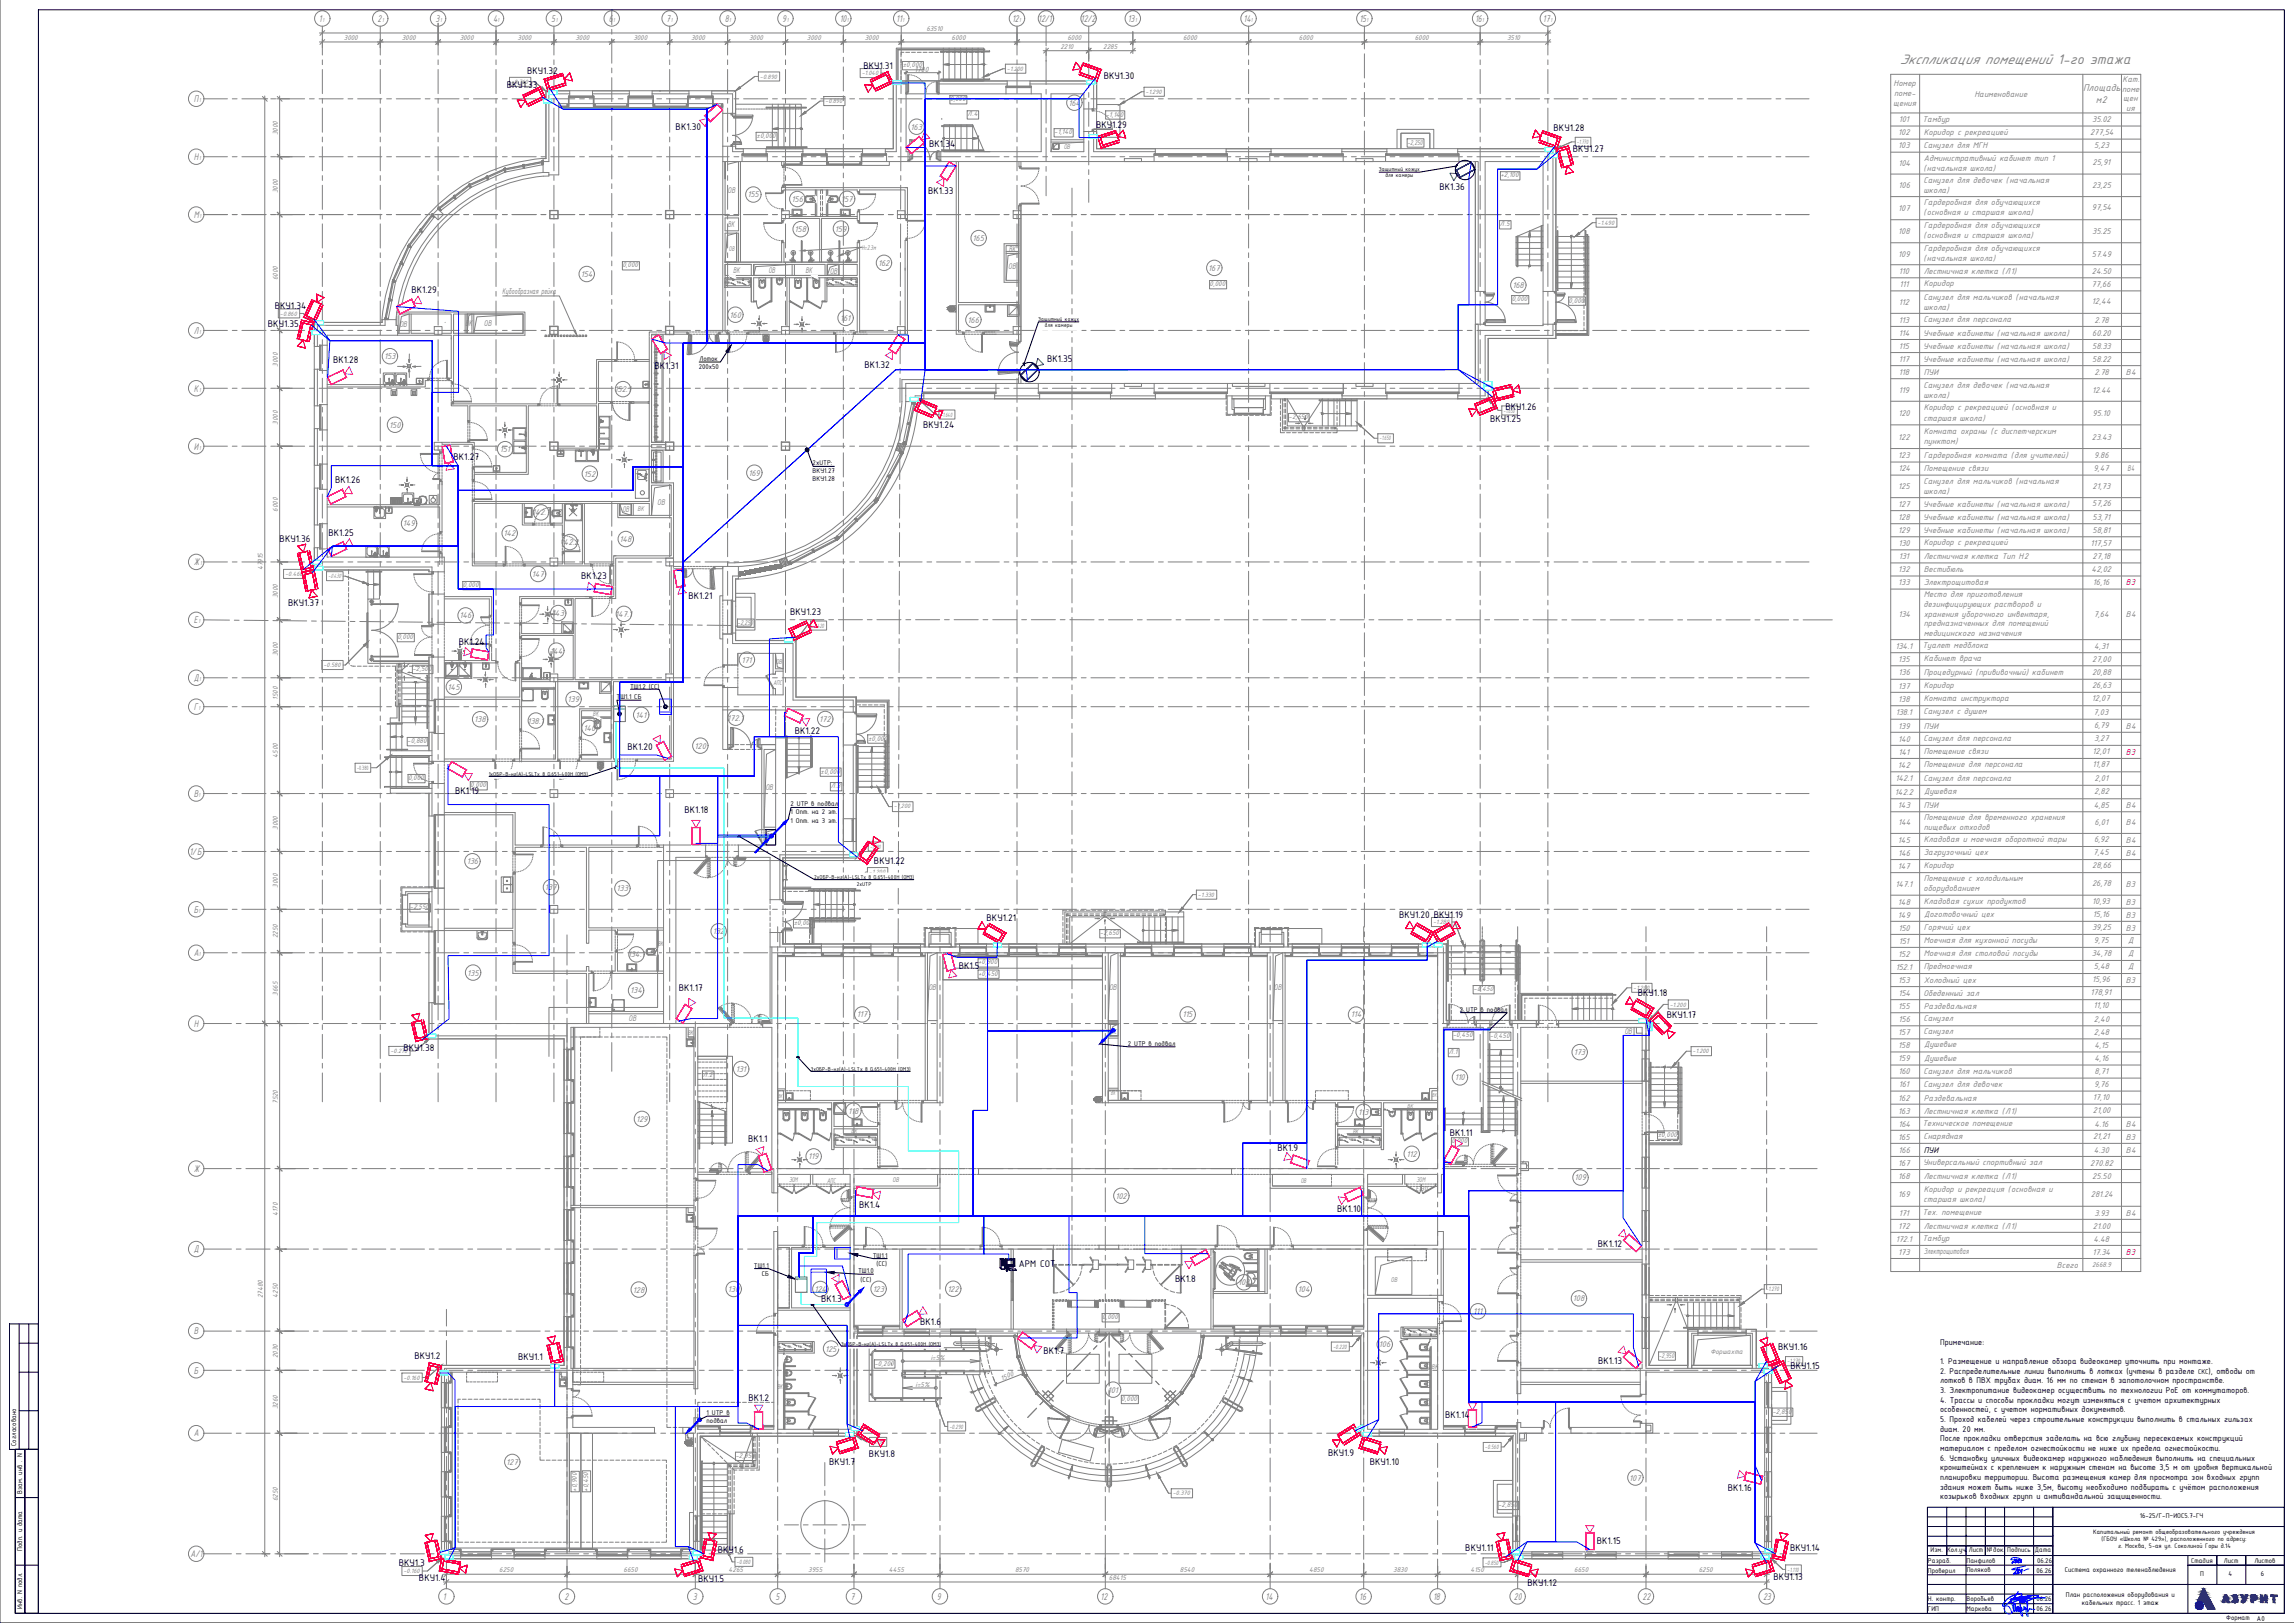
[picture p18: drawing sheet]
<svg xmlns="http://www.w3.org/2000/svg" width="1189mm" height="841mm" viewBox="0 0 1189 841" stroke-linecap="round" stroke-linejoin="round" font-family="sans-serif">
<defs><g id="words">
<text font-size="7.8" fill="#808080" x="985" y="33">Экспликация помещений 1-го этажа</text>
<g font-size="5.4" fill="#808080">
<text x="165" y="11">1</text>
<text x="196" y="11">2</text>
<text x="226" y="11">3</text>
<text x="256" y="11">4</text>
<text x="286" y="11">5</text>
<text x="316" y="11">6</text>
<text x="345" y="11">7</text>
<text x="376" y="11">8</text>
<text x="405" y="11">9</text>
<text x="435" y="11">10</text>
<text x="464" y="11">11</text>
<text x="524" y="11">12</text>
<text x="538" y="11">12/1</text>
<text x="560" y="11">12/2</text>
<text x="585" y="11">13</text>
<text x="644" y="11">14</text>
<text x="704" y="11">15</text>
<text x="765" y="11">16</text>
<text x="800" y="11">17</text>
<text x="1080" y="47">Площадь</text>
<text x="100" y="53">П</text>
<text x="1086" y="53">м2</text>
<text x="100" y="83">Н</text>
<text x="100" y="113">М</text>
<text x="100" y="173">Л</text>
<text x="100" y="203">К</text>
<text x="100" y="233">И</text>
<text x="100" y="293">Ж</text>
<text x="100" y="323">Е</text>
<text x="101" y="353">Д</text>
<text x="100" y="368">Г</text>
<text x="100" y="413">В</text>
<text x="98" y="443">1/Б</text>
<text x="100" y="473">Б</text>
<text x="100" y="495">А</text>
<text x="100" y="532">Н</text>
<text x="100" y="607">Ж</text>
<text x="101" y="649">Д</text>
<text x="100" y="692">В</text>
<text x="100" y="712">Б</text>
<text x="100" y="744">А</text>
<text x="99" y="807">А/1</text>
<text x="230" y="829">1</text>
<text x="293" y="829">2</text>
<text x="359" y="829">3</text>
<text x="402" y="829">5</text>
<text x="441" y="829">7</text>
<text x="486" y="829">9</text>
<text x="570" y="829">12</text>
<text x="656" y="829">14</text>
<text x="704" y="829">16</text>
<text x="743" y="829">18</text>
<text x="785" y="829">20</text>
<text x="851" y="829">22</text>
<text x="914" y="829">23</text>
</g>
<g font-size="5.4">
<text x="448" y="36">ВКУ1.31</text>
<text x="273" y="38">ВКУ1.32</text>
<text x="572" y="41">ВКУ1.30</text>
<text x="263" y="45">ВКУ1.33</text>
<text x="350" y="68">ВК1.30</text>
<text x="568" y="66">ВКУ1.29</text>
<text x="805" y="68">ВКУ1.28</text>
<text x="482" y="76">ВК1.34</text>
<text x="815" y="79">ВКУ1.27</text>
<text x="481" y="101">ВК1.33</text>
<text x="746" y="98">ВК1.36</text>
<text x="213" y="152">ВК1.29</text>
<text x="142" y="160">ВКУ1.34</text>
<text x="139" y="169">ВКУ1.35</text>
<text x="173" y="188">ВК1.28</text>
<text x="339" y="191">ВК</text>
<text x="345" y="191">1.31</text>
<text x="448" y="191">ВК1.32</text>
<text x="543" y="188">ВК1.35</text>
<text x="780" y="212">ВКУ1.26</text>
<text x="478" y="222">ВКУ1.24</text>
<text x="772" y="218">ВКУ1.25</text>
<text x="235" y="238">ВК1.27</text>
<text x="174" y="250">ВК1.26</text>
<text x="145" y="281">ВКУ1.36</text>
<text x="170" y="278">ВК1.25</text>
<text x="301" y="300">ВК1.23</text>
<text x="357" y="310">ВК1.21</text>
<text x="149" y="314">ВКУ1.37</text>
<text x="410" y="319">ВКУ1.23</text>
<text x="238" y="334">ВК1.24</text>
<text x="412" y="380">ВК1.22</text>
<text x="325" y="389">ВК1.20</text>
<text x="236" y="411">ВК1.19</text>
<text x="355" y="421">ВК1.18</text>
<text x="453" y="448">ВКУ1.22</text>
<text x="511" y="477">ВКУ1.21</text>
<text x="725" y="476">ВКУ1.20</text>
<text x="743" y="476">ВКУ1.19</text>
<text x="497" y="502">ВК1.5</text>
<text x="352" y="513">ВК1.17</text>
<text x="849" y="516">ВКУ1.18</text>
<text x="864" y="528">ВКУ1.17</text>
<text x="209" y="545">ВКУ1.38</text>
<text x="388" y="592">ВК1.1</text>
<text x="751" y="588">ВК1.11</text>
<text x="662" y="597">ВК1.9</text>
<text x="445" y="626">ВК1.4</text>
<text x="693" y="628">ВК1.10</text>
<text x="828" y="646">ВК1.12</text>
<text x="528" y="656">АРМ СОТ</text>
<text x="609" y="664">ВК1.8</text>
<text x="426" y="675">ВК1.3</text>
<text x="477" y="687">ВК1.6</text>
<text x="541" y="701">ВК1.7</text>
<text x="922" y="700">ВКУ1.16</text>
<text x="215" y="704">ВКУ1.2</text>
<text x="269" y="705">ВКУ1.1</text>
<text x="828" y="707">ВК1.13</text>
<text x="928" y="709">ВКУ1.15</text>
<text x="388" y="726">ВК1.2</text>
<text x="749" y="735">ВК1.14</text>
<text x="450" y="755">ВКУ1.8</text>
<text x="688" y="754">ВКУ1.9</text>
<text x="430" y="759">ВКУ1.7</text>
<text x="710" y="759">ВКУ1.10</text>
<text x="895" y="773">ВК1.16</text>
<text x="759" y="804">ВКУ1.11</text>
<text x="828" y="800">ВК1.15</text>
<text x="928" y="804">ВКУ1.14</text>
<text x="372" y="805">ВКУ1.6</text>
<text x="207" y="811">ВКУ1.3</text>
<text x="217" y="820">ВКУ1.4</text>
<text x="362" y="820">ВКУ1.5</text>
<text x="792" y="822">ВКУ1.12</text>
<text x="919" y="819">ВКУ1.13</text>
</g>
<g font-size="4.7" fill="#808080">
<text x="981" y="45">Номер</text>
<text x="1100" y="48">поме</text>
<text x="1100" y="43">Кат.</text>
<text x="982" y="50">поме-</text>
<text x="1023" y="50">Наименование</text>
<text x="1100" y="53">щен</text>
<text x="554" y="55">164</text>
<text x="981" y="55">щения</text>
<text x="1102" y="58">ия</text>
<text x="984" y="63">101</text>
<text x="996" y="63">Тамбур</text>
<text x="1084" y="63">35.02</text>
<text x="472" y="67">163</text>
<text x="984" y="70">102</text>
<text x="997" y="70">Коридор с рекреацией</text>
<text x="1083" y="70">277,54</text>
<text x="984" y="77">103</text>
<text x="997" y="77">Санузел для МГН</text>
<text x="1085" y="77">5,23</text>
<text x="997" y="83">Административный кабинет тип 1</text>
<text x="984" y="86">104</text>
<text x="997" y="89">(начальная школа)</text>
<text x="1084" y="86">25,91</text>
<text x="997" y="95">Санузел для девочек (начальная</text>
<text x="377" y="100">ОВ</text>
<text x="984" y="98">106</text>
<text x="997" y="100">школа)</text>
<text x="1084" y="97">23,25</text>
<text x="387" y="102">155</text>
<text x="410" y="105">156</text>
<text x="436" y="105">157</text>
<text x="997" y="106">Гардеробная для обучающихся</text>
<text x="984" y="109">107</text>
<text x="997" y="112">(основная и старшая школа)</text>
<text x="1084" y="109">97,54</text>
<text x="377" y="118">ВК</text>
<text x="997" y="118">Гардеробная для обучающихся</text>
<text x="412" y="120">158</text>
<text x="433" y="120">159</text>
<text x="504" y="125">165</text>
<text x="984" y="121">108</text>
<text x="997" y="124">(основная и старшая школа)</text>
<text x="1084" y="121">35.25</text>
<text x="523" y="130">ВК</text>
<text x="997" y="130">Гардеробная для обучающихся</text>
<text x="455" y="138">162</text>
<text x="984" y="133">109</text>
<text x="997" y="135">(начальная школа)</text>
<text x="1084" y="133">57.49</text>
<text x="301" y="143">154</text>
<text x="380" y="141">ВК</text>
<text x="398" y="141">ОВ</text>
<text x="417" y="141">ВК</text>
<text x="430" y="142">ОВ</text>
<text x="523" y="139">ОВ</text>
<text x="626" y="140">167</text>
<text x="984" y="142">110</text>
<text x="997" y="142">Лестничная клетка (Л1)</text>
<text x="1084" y="142">24.50</text>
<text x="784" y="149">168</text>
<text x="984" y="149">111</text>
<text x="997" y="148">Коридор</text>
<text x="1084" y="149">77,66</text>
<text x="260" y="152">Кубообразная рейка</text>
<text x="997" y="155">Санузел для мальчиков (начальная</text>
<text x="984" y="158">112</text>
<text x="997" y="161">школа)</text>
<text x="1084" y="158">12,44</text>
<text x="378" y="165">160</text>
<text x="435" y="166">161</text>
<text x="501" y="167">166</text>
<text x="984" y="167">113</text>
<text x="997" y="167">Санузел для персонала</text>
<text x="1085" y="167">2.78</text>
<text x="207" y="170">ОВ</text>
<text x="241" y="169">ВК</text>
<text x="251" y="169">ОВ</text>
<text x="984" y="174">114</text>
<text x="997" y="174">Учебные кабинеты (начальная школа)</text>
<text x="1084" y="174">60.20</text>
<text x="984" y="181">115</text>
<text x="997" y="181">Учебные кабинеты (начальная школа)</text>
<text x="1084" y="181">58.33</text>
<text x="199" y="186">153</text>
<text x="984" y="188">117</text>
<text x="997" y="188">Учебные кабинеты (начальная школа)</text>
<text x="1084" y="188">58.22</text>
<text x="984" y="194">118</text>
<text x="997" y="194">ПУИ</text>
<text x="1085" y="194">2.78</text>
<text x="1102" y="194">В4</text>
<text x="318" y="203">152.1</text>
<text x="984" y="204">119</text>
<text x="997" y="201">Санузел для девочек (начальная</text>
<text x="1084" y="204">12.44</text>
<text x="997" y="206">школа)</text>
<text x="984" y="216">120</text>
<text x="997" y="213">Коридор с рекреацией (основная и</text>
<text x="1085" y="216">95.10</text>
<text x="202" y="222">150</text>
<text x="997" y="218">старшая школа)</text>
<text x="984" y="228">122</text>
<text x="997" y="225">Комната охраны (с диспетчерским</text>
<text x="1084" y="228">23.43</text>
<text x="997" y="230">пунктом)</text>
<text x="259" y="234">151</text>
<text x="984" y="237">123</text>
<text x="997" y="237">Гардеробная комната (для учителей)</text>
<text x="1085" y="237">9.86</text>
<text x="984" y="244">124</text>
<text x="997" y="244">Помещение связи</text>
<text x="1085" y="244">9,47</text>
<text x="1103" y="244">В4</text>
<text x="303" y="247">152</text>
<text x="388" y="246">169</text>
<text x="997" y="251">Санузел для мальчиков (начальная</text>
<text x="984" y="254">125</text>
<text x="997" y="256">школа)</text>
<text x="1085" y="253">21,73</text>
<text x="341" y="261">ОВ</text>
<text x="984" y="263">127</text>
<text x="997" y="263">Учебные кабинеты (начальная школа)</text>
<text x="1084" y="262">57,26</text>
<text x="276" y="267">142.1</text>
<text x="323" y="265">ОВ</text>
<text x="984" y="270">128</text>
<text x="997" y="270">Учебные кабинеты (начальная школа)</text>
<text x="1084" y="269">53,71</text>
<text x="209" y="273">149</text>
<text x="1084" y="276">58,81</text>
<text x="261" y="278">142</text>
<text x="321" y="281">148</text>
<text x="984" y="276">129</text>
<text x="997" y="276">Учебные кабинеты (начальная школа)</text>
<text x="291" y="282">142.2</text>
<text x="984" y="283">130</text>
<text x="997" y="283">Коридор с рекреацией</text>
<text x="1083" y="283">117,57</text>
<text x="984" y="290">131</text>
<text x="997" y="290">Лестничная клетка Тип Н2</text>
<text x="1085" y="290">27,18</text>
<text x="276" y="299">147</text>
<text x="984" y="297">132</text>
<text x="997" y="297">Вестибюль</text>
<text x="1084" y="296">42,02</text>
<text x="984" y="303">133</text>
<text x="997" y="303">Электрощитовая</text>
<text x="1085" y="303">16,16</text>
<text x="997" y="310">Место для приготовления</text>
<text x="997" y="315">дезинфицирующих растворов и</text>
<text x="238" y="320">146</text>
<text x="286" y="319">143</text>
<text x="319" y="320">147.1</text>
<text x="984" y="320">134</text>
<text x="997" y="320">хранения уборочного инвентаря,</text>
<text x="1085" y="320">7,64</text>
<text x="1102" y="320">В4</text>
<text x="997" y="325">предназначенных для помещений</text>
<text x="997" y="330">медицинского назначения</text>
<text x="996" y="336">Туалет медблока</text>
<text x="285" y="339">144</text>
<text x="982" y="336">134.1</text>
<text x="1085" y="336">4,31</text>
<text x="384" y="343">171</text>
<text x="984" y="343">135</text>
<text x="997" y="343">Кабинет врача</text>
<text x="1084" y="343">27,00</text>
<text x="984" y="350">136</text>
<text x="997" y="350">Процедурный (прививочный) кабинет</text>
<text x="1084" y="350">20,88</text>
<text x="232" y="357">145</text>
<text x="984" y="357">137</text>
<text x="997" y="356">Коридор</text>
<text x="1084" y="357">26,63</text>
<text x="294" y="364">139</text>
<text x="984" y="364">138</text>
<text x="997" y="363">Комната инструктора</text>
<text x="1084" y="363">12,07</text>
<text x="329" y="372">141</text>
<text x="982" y="371">138.1</text>
<text x="997" y="370">Санузел с душем</text>
<text x="1085" y="370">7,03</text>
<text x="246" y="374">138</text>
<text x="273" y="375">138.1</text>
<text x="377" y="373">172.1</text>
<text x="425" y="374">172</text>
<text x="984" y="378">139</text>
<text x="997" y="378">ПУИ</text>
<text x="1085" y="377">6,79</text>
<text x="1102" y="378">В4</text>
<text x="302" y="379">140</text>
<text x="997" y="384">Санузел для персонала</text>
<text x="360" y="388">120</text>
<text x="984" y="384">140</text>
<text x="1085" y="384">3,27</text>
<text x="984" y="391">141</text>
<text x="997" y="391">Помещение связи</text>
<text x="1085" y="391">12,01</text>
<text x="984" y="398">142</text>
<text x="997" y="398">Помещение для персонала</text>
<text x="1085" y="398">11,87</text>
<text x="982" y="405">142.1</text>
<text x="997" y="404">Санузел для персонала</text>
<text x="1086" y="405">2,01</text>
<text x="397" y="409">ОВ</text>
<text x="982" y="412">142.2</text>
<text x="997" y="411">Душевая</text>
<text x="1085" y="412">2,82</text>
<text x="984" y="419">143</text>
<text x="997" y="419">ПУИ</text>
<text x="1085" y="418">4,85</text>
<text x="1102" y="419">В4</text>
<text x="997" y="425">Помещение для временного хранения</text>
<text x="984" y="428">144</text>
<text x="997" y="430">пищевых отходов</text>
<text x="1085" y="427">6,01</text>
<text x="1102" y="428">В4</text>
<text x="397" y="435">CC</text>
<text x="984" y="437">145</text>
<text x="997" y="436">Кладовая и моечная оборотной тары</text>
<text x="1085" y="436">6,92</text>
<text x="1102" y="437">В4</text>
<text x="984" y="444">146</text>
<text x="997" y="443">Загрузочный цех</text>
<text x="1085" y="443">7,45</text>
<text x="1102" y="444">В4</text>
<text x="242" y="448">136</text>
<text x="997" y="450">Коридор</text>
<text x="984" y="450">147</text>
<text x="1084" y="450">28,66</text>
<text x="282" y="461">137</text>
<text x="320" y="462">133</text>
<text x="982" y="460">147.1</text>
<text x="997" y="462">оборудованием</text>
<text x="997" y="457">Помещение с холодильным</text>
<text x="1084" y="459">26,78</text>
<text x="1102" y="460">В3</text>
<text x="984" y="469">148</text>
<text x="997" y="468">Кладовая сухих продуктов</text>
<text x="1084" y="468">10,93</text>
<text x="1102" y="469">В3</text>
<text x="984" y="476">149</text>
<text x="997" y="475">Доготовочный цех</text>
<text x="1085" y="475">15,16</text>
<text x="1102" y="476">В3</text>
<text x="369" y="484">132</text>
<text x="984" y="482">150</text>
<text x="997" y="482">Горячий цех</text>
<text x="1084" y="482">39,25</text>
<text x="1102" y="482">В3</text>
<text x="984" y="489">151</text>
<text x="997" y="489">Моечная для кухонной посуды</text>
<text x="1085" y="489">9,75</text>
<text x="1103" y="489">Д</text>
<text x="325" y="496">134.1</text>
<text x="984" y="496">152</text>
<text x="997" y="495">Моечная для столовой посуды</text>
<text x="1084" y="496">34,78</text>
<text x="1103" y="496">Д</text>
<text x="982" y="503">152.1</text>
<text x="997" y="502">Предмоечная</text>
<text x="1085" y="502">5,48</text>
<text x="1103" y="502">Д</text>
<text x="242" y="506">135</text>
<text x="984" y="509">153</text>
<text x="997" y="509">Холодный цех</text>
<text x="1084" y="509">15,96</text>
<text x="1102" y="509">В3</text>
<text x="327" y="515">134</text>
<text x="481" y="513">ОВ</text>
<text x="575" y="513">ОВ</text>
<text x="660" y="513">ОВ</text>
<text x="1083" y="516">178,91</text>
<text x="984" y="516">154</text>
<text x="997" y="516">Обеденный зал</text>
<text x="444" y="527">117</text>
<text x="613" y="527">115</text>
<text x="700" y="527">114</text>
<text x="984" y="523">155</text>
<text x="997" y="523">Раздевальная</text>
<text x="1085" y="523">11,10</text>
<text x="326" y="529">ОВ</text>
<text x="984" y="530">156</text>
<text x="997" y="529">Санузел</text>
<text x="1085" y="529">2,40</text>
<text x="842" y="536">ОВ</text>
<text x="984" y="536">157</text>
<text x="997" y="536">Санузел</text>
<text x="1085" y="536">2,48</text>
<text x="984" y="543">158</text>
<text x="997" y="543">Душевые</text>
<text x="1085" y="543">4,15</text>
<text x="816" y="547">173</text>
<text x="984" y="550">159</text>
<text x="997" y="550">Душевые</text>
<text x="1085" y="550">4,16</text>
<text x="381" y="555">131</text>
<text x="984" y="557">160</text>
<text x="997" y="556">Санузел для мальчиков</text>
<text x="1085" y="556">8,71</text>
<text x="754" y="560">110</text>
<text x="984" y="564">161</text>
<text x="997" y="563">Санузел для девочек</text>
<text x="1085" y="563">9,76</text>
<text x="984" y="570">162</text>
<text x="997" y="570">Раздевальная</text>
<text x="1085" y="570">17,10</text>
<text x="330" y="581">129</text>
<text x="440" y="577">118</text>
<text x="704" y="578">113</text>
<text x="984" y="577">163</text>
<text x="997" y="577">Лестничная клетка (Л1)</text>
<text x="1085" y="577">21,00</text>
<text x="984" y="584">164</text>
<text x="996" y="584">Техническое помещение</text>
<text x="1086" y="584">4.16</text>
<text x="1102" y="584">В4</text>
<text x="984" y="591">165</text>
<text x="997" y="590">Снарядная</text>
<text x="1085" y="590">21,21</text>
<text x="1102" y="591">В3</text>
<text x="729" y="599">112</text>
<text x="984" y="597">166</text>
<text x="1085" y="597">4.30</text>
<text x="1102" y="597">В4</text>
<text x="419" y="601">119</text>
<text x="984" y="604">167</text>
<text x="997" y="604">Универсальный спортивный зал</text>
<text x="1083" y="604">270.82</text>
<text x="816" y="612">109</text>
<text x="984" y="611">168</text>
<text x="997" y="611">Лестничная клетка (Л1)</text>
<text x="1084" y="611">25.50</text>
<text x="997" y="617">Коридор и рекреация (основная и</text>
<text x="578" y="621">102</text>
<text x="984" y="620">169</text>
<text x="997" y="623">старшая школа)</text>
<text x="1084" y="620">281.24</text>
<text x="984" y="630">171</text>
<text x="996" y="630">Тех. помещение</text>
<text x="1085" y="630">3.93</text>
<text x="1102" y="630">В4</text>
<text x="984" y="637">172</text>
<text x="997" y="637">Лестничная клетка (Л1)</text>
<text x="1085" y="637">21.00</text>
<text x="982" y="643">172.1</text>
<text x="996" y="643">Тамбур</text>
<text x="1085" y="643">4.48</text>
<text x="984" y="650">173</text>
<text x="997" y="650">Электрощитовая</text>
<text x="1084" y="650">17.34</text>
<text x="1066" y="657">Всего</text>
<text x="642" y="666">103</text>
<text x="328" y="670">128</text>
<text x="377" y="669">130</text>
<text x="422" y="669">124</text>
<text x="452" y="669">123</text>
<text x="491" y="669">122</text>
<text x="673" y="670">104</text>
<text x="815" y="674">108</text>
<text x="763" y="681">111</text>
<text x="428" y="700">125</text>
<text x="715" y="698">106</text>
<text x="574" y="722">101</text>
<text x="262" y="759">127</text>
<text x="844" y="767">107</text>
</g>
<g font-size="4.7" fill="#ed1f24">
<text x="1102" y="303">В3</text>
<text x="1102" y="391">В3</text>
<text x="1102" y="650">В3</text>
</g>
<g font-size="4.7">
<text x="997" y="597">ПУИ</text>
<text x="1005" y="697">Примечание:</text>
<text x="1005" y="707">1. Размещение и направление обзора видеокамер уточнить при монтаже.</text>
<text x="1005" y="712">2. Распределительные линии выполнить в лотках (учтены в разделе</text>
<text x="1145" y="712">), отводы от</text>
<text x="1005" y="717">лотков в ПВХ трубах диам. 16 мм по стенам в запотолочном пространстве.</text>
<text x="1005" y="722">3. Электропитание видеокамер осуществить по технологии PoE от коммутаторов.</text>
<text x="1005" y="727">4. Трассы и способы прокладки могут изменяться с учетом архитектурных</text>
<text x="1005" y="732">особенностей, с учетом нормативных документов.</text>
<text x="1005" y="737">5. Проход кабелей через строительные конструкции выполнить в стальных гильзах</text>
<text x="1005" y="742">диам. 20 мм.</text>
<text x="1005" y="747">После прокладки отверстия заделать на всю глубину пересекаемых конструкций</text>
<text x="1005" y="752">материалом с пределом огнестойкости не ниже их предела огнестойкости.</text>
<text x="1005" y="757">6. Установку уличных видеокамер наружного наблюдения выполнить на специальных</text>
<text x="1005" y="762">кронштейнах с креплением к наружным стенам на высоте 3,5 м от уровня вертикальной</text>
<text x="1005" y="767">планировки территории. Высота размещения камер для просмотра зон входных групп</text>
<text x="1005" y="772">здания может быть ниже 3,5м, высоту необходимо подбирать с учётом расположения</text>
<text x="1005" y="777">козырьков входных групп и антивандальной защищенности.</text>
</g>
<text font-size="4.2" fill="#808080" x="474" y="37">1700</text>
<g font-size="3.9" fill="#808080">
<text x="480" y="16">63510</text>
<text x="178" y="21">3000</text>
<text x="208" y="21">3000</text>
<text x="238" y="21">3000</text>
<text x="268" y="21">3000</text>
<text x="298" y="21">3000</text>
<text x="328" y="21">3000</text>
<text x="358" y="21">3000</text>
<text x="388" y="21">3000</text>
<text x="418" y="21">3000</text>
<text x="448" y="21">3000</text>
<text x="493" y="21">6000</text>
<text x="553" y="21">6000</text>
<text x="613" y="21">6000</text>
<text x="673" y="21">6000</text>
<text x="733" y="21">6000</text>
<text x="781" y="21">3510</text>
<text x="550" y="25">2210</text>
<text x="572" y="25">2285</text>
<text x="468" y="35">±0,000</text>
<text x="492" y="53">0,000</text>
<text x="501" y="60">Л.4</text>
<text x="573" y="60">-1,140</text>
<text x="144" y="70" transform="rotate(-90 144 70)">3000</text>
<text x="392" y="72">±0,000</text>
<text x="546" y="70">-1,140</text>
<text x="551" y="77">ОВ</text>
<text x="729" y="75">-2,250</text>
<text x="778" y="92">+2,100</text>
<text x="144" y="100" transform="rotate(-90 144 100)">3000</text>
<text x="777" y="117">Л.5</text>
<text x="378" y="130">ОВ</text>
<text x="447" y="129">H=2.3м</text>
<text x="323" y="139">0,000</text>
<text x="144" y="145" transform="rotate(-90 144 145)">6000</text>
<text x="627" y="148">0,000</text>
<text x="783" y="156">0,000</text>
<text x="813" y="157">0,000</text>
<text x="144" y="190" transform="rotate(-90 144 190)">3000</text>
<text x="144" y="220" transform="rotate(-90 144 220)">3000</text>
<text x="668" y="217">-2,650</text>
<text x="144" y="265" transform="rotate(-90 144 265)">6000</text>
<text x="330" y="265">ВК</text>
<text x="136" y="296" transform="rotate(-90 136 296)">47915</text>
<text x="240" y="304">0,000</text>
<text x="144" y="310" transform="rotate(-90 144 310)">3000</text>
<text x="382" y="324">-2,250</text>
<text x="206" y="331">0,000</text>
<text x="144" y="340" transform="rotate(-90 144 340)">3000</text>
<text x="214" y="348">-2,500</text>
<text x="402" y="344">ОВ</text>
<text x="401" y="355">АПС</text>
<text x="144" y="363" transform="rotate(-90 144 363)">1500</text>
<text x="307" y="371">ВК</text>
<text x="450" y="384">±0,000</text>
<text x="211" y="385">-0,880</text>
<text x="144" y="393" transform="rotate(-90 144 393)">4500</text>
<text x="425" y="401">±0,000</text>
<text x="211" y="404">0,000</text>
<text x="244" y="408">0,000</text>
<text x="431" y="409">Л.3</text>
<text x="144" y="430" transform="rotate(-90 144 430)">3000</text>
<text x="144" y="460" transform="rotate(-90 144 460)">3000</text>
<text x="212" y="471">-2,550</text>
<text x="411" y="479">±0,000</text>
<text x="570" y="485">-2,650</text>
<text x="144" y="486" transform="rotate(-90 144 486)">2250</text>
<text x="341" y="490">ВК</text>
<text x="507" y="500">+0,900</text>
<text x="507" y="506">+0,450</text>
<text x="144" y="516" transform="rotate(-90 144 516)">3665</text>
<text x="763" y="514">-0,450</text>
<text x="356" y="536">ВК</text>
<text x="576" y="536">CC</text>
<text x="753" y="538">-0,450</text>
<text x="772" y="538">-0,450</text>
<text x="751" y="546">Л.1</text>
<text x="364" y="558">Л.2</text>
<text x="144" y="572" transform="rotate(-90 144 572)">7520</text>
<text x="701" y="587">ВК</text>
<text x="752" y="593">0,000</text>
<text x="859" y="589">±0,000</text>
<text x="409" y="613">ЭОМ</text>
<text x="429" y="613">АПС</text>
<text x="463" y="613">ОВ</text>
<text x="674" y="613">ОВ</text>
<text x="734" y="617">EI30</text>
<text x="734" y="613">ЭОМ</text>
<text x="144" y="630" transform="rotate(-90 144 630)">4170</text>
<text x="1084" y="657">2668.9</text>
<text x="721" y="664">ОВ</text>
<text x="136" y="673" transform="rotate(-90 136 673)">27480</text>
<text x="144" y="673" transform="rotate(-90 144 673)">4250</text>
<text x="571" y="684">0,000</text>
<text x="886" y="702">Форшахта</text>
<text x="144" y="704" transform="rotate(-90 144 704)">2030</text>
<text x="453" y="708">-0,200</text>
<text x="482" y="705">i=5%</text>
<text x="860" y="704">-2,950</text>
<text x="742" y="709">ВК</text>
<text x="403" y="720">ВК</text>
<text x="474" y="719">i=5%</text>
<text x="519" y="715" transform="rotate(-22 519 715)">1500</text>
<text x="144" y="730" transform="rotate(-90 144 730)">3260</text>
<text x="581" y="726">0,000</text>
<text x="919" y="733">-2,850</text>
<text x="381" y="756">-2,950</text>
<text x="299" y="773" transform="rotate(-90 299 773)">+0,900</text>
<text x="305" y="773" transform="rotate(-90 305 773)">+0,450</text>
<text x="144" y="778" transform="rotate(-90 144 778)">6250</text>
<text x="776" y="781">-2,850</text>
<text x="259" y="815">6250</text>
<text x="323" y="815">6650</text>
<text x="378" y="815">4265</text>
<text x="419" y="815">3955</text>
<text x="461" y="815">4455</text>
<text x="526" y="815">8570</text>
<text x="611" y="815">8540</text>
<text x="678" y="815">4850</text>
<text x="722" y="815">3830</text>
<text x="762" y="815">4150</text>
<text x="816" y="815">6650</text>
<text x="880" y="815">6250</text>
<text x="575" y="819">68415</text>
</g>
<g font-size="3.9">
<text x="362" y="191">200х50</text>
<text x="363" y="187">Лоток</text>
<text x="421" y="241">2xUTP:</text>
<text x="421" y="245">ВКУ1.27</text>
<text x="421" y="249">ВКУ1.28</text>
<text x="327" y="357">ТШ1.2 (СС)</text>
<text x="320" y="362">ТШ1.1 СБ</text>
<text x="410" y="418">2 UTP в подвал</text>
<text x="410" y="422">1 Опт. на 2 эт.</text>
<text x="410" y="426">1 Опт. на 3 эт.</text>
<text x="757" y="524">2 UTP</text>
<text x="767" y="524">в подвал</text>
<text x="585" y="542">2 UTP в подвал</text>
<text x="452" y="652">ТШ1.1</text>
<text x="391" y="657">ТШ1.1</text>
<text x="445" y="660">ТШ1.0</text>
<text x="454" y="656">(СС)</text>
<text x="395" y="661">СБ</text>
<text x="446" y="664">(СС)</text>
<text x="1139" y="712">СКС</text>
<text x="366" y="733">1 UTP в</text>
<text x="366" y="738">подвал</text>
<text x="8" y="749" transform="rotate(-90 8 749)">Согласовано</text>
<text x="12" y="774" transform="rotate(-90 12 774)">Взам. инв . N</text>
<text x="1109" y="787">16-25/Г-П–ИОС5.7-ГЧ</text>
<text x="12" y="804" transform="rotate(-90 12 804)">Подп. и дата</text>
<text x="1000" y="804">Изм.</text>
<text x="1009" y="804">Кол.уч.</text>
<text x="1020" y="804">Лист</text>
<text x="1030" y="804">№док.</text>
<text x="1040" y="804">Подпись</text>
<text x="1055" y="804">Дата</text>
<text x="1056" y="810">06.26</text>
<text x="1136" y="810">Стадия</text>
<text x="1153" y="810">Лист</text>
<text x="1168" y="810">Листов</text>
<text x="999" y="810">Разраб.</text>
<text x="999" y="815">Проверил</text>
<text x="1019" y="810">Панфилов</text>
<text x="1019" y="815">Поляков</text>
<text x="1055" y="815">06.26</text>
<text x="1070" y="814">Система охранного теленаблюдения</text>
<text x="1140" y="817">П</text>
<text x="1155" y="817">4</text>
<text x="1172" y="817">6</text>
<text x="1071" y="827">План расположения оборудования и</text>
<text x="12" y="834" transform="rotate(-90 12 834)">Инв. N подл.</text>
<text x="999" y="830">Н. контр.</text>
<text x="1019" y="830">Воробьев</text>
<text x="1055" y="830">06.26</text>
<text x="1079" y="831">кабельных трасс. 1 этаж</text>
<text x="999" y="835">ГИП</text>
<text x="1019" y="835">Маркова</text>
<text x="1055" y="835">06.26</text>
<text x="1154" y="840">Формат</text>
<text x="1170" y="840">А0</text>
</g>
<g font-size="3.6">
<text x="1085" y="795">Капитальный ремонт общеобразовательного учреждения</text>
<text x="1089" y="799">(ГБОУ «Школа № 429»), расположенного по адресу:</text>
<text x="1098" y="802">г. Москва, 5-ая ул. Соколиной Горы д.14</text>
</g>
<g font-size="3.5" fill="#808080">
<text x="394" y="41">-0.890</text>
<text x="447" y="39">-1.040</text>
<text x="522" y="37">-1.200</text>
<text x="265" y="44">-0.760</text>
<text x="428" y="53">-0.890</text>
<text x="594" y="49">-1.290</text>
<text x="817" y="75">-1.770</text>
<text x="828" y="116">-1.490</text>
<text x="145" y="164">-0.860</text>
<text x="488" y="216">-1.640</text>
<text x="779" y="214">-1.650</text>
<text x="715" y="228">-1.650</text>
<text x="148" y="299">-0.460</text>
<text x="170" y="300">-0.430</text>
<text x="421" y="325">-1.420</text>
<text x="168" y="346">-0.580</text>
<text x="185" y="399">-0.380</text>
<text x="463" y="419">-1,200</text>
<text x="451" y="440">-1.180</text>
<text x="450" y="453">-1.200</text>
<text x="621" y="465">-1.330</text>
<text x="743" y="479">-1.280</text>
<text x="846" y="513">-1.200</text>
<text x="865" y="522">-1.200</text>
<text x="202" y="546">-0.270</text>
<text x="877" y="546">-1.200</text>
<text x="915" y="669">-1.270</text>
<text x="691" y="699">-0.220</text>
<text x="926" y="706">-1.270</text>
<text x="209" y="715">-0.160</text>
<text x="492" y="740">-0.290</text>
<text x="451" y="748">-0.190</text>
<text x="770" y="751">-0.560</text>
<text x="608" y="775">-0.370</text>
<text x="209" y="815">-0.160</text>
<text x="382" y="810">-0.080</text>
<text x="769" y="811">-0.850</text>
<text x="926" y="814">-1.110</text>
</g>
<g font-size="3.1" fill="#808080">
<text x="198" y="11">1</text>
<text x="228" y="11">1</text>
<text x="288" y="11">1</text>
<text x="318" y="11">1</text>
<text x="348" y="11">1</text>
<text x="378" y="11">1</text>
<text x="408" y="11">1</text>
<text x="439" y="11">1</text>
<text x="468" y="11">1</text>
<text x="528" y="11">1</text>
<text x="588" y="11">1</text>
<text x="648" y="11">1</text>
<text x="768" y="11">1</text>
<text x="103" y="53">1</text>
<text x="103" y="83">1</text>
<text x="103" y="113">1</text>
<text x="103" y="173">1</text>
<text x="103" y="203">1</text>
<text x="103" y="233">1</text>
<text x="104" y="293">1</text>
<text x="103" y="323">1</text>
<text x="103" y="353">1</text>
<text x="103" y="413">1</text>
<text x="103" y="495">1</text>
<text x="403" y="569">ВК</text>
<text x="576" y="567">ВК</text>
<text x="742" y="569">ВК</text>
<text x="729" y="574">ВК</text>
<text x="441" y="587">ВК</text>
</g>
<g font-size="3.1">
<text x="715" y="89">Защитный кожух</text>
<text x="718" y="92">для камеры</text>
<text x="538" y="166">Защитный кожух</text>
<text x="541" y="170">для камеры</text>
<text x="253" y="402">1хОБР-В-нг(А)-LSLTx 8 G.651-400H (OM3)</text>
<text x="422" y="456">2хОБР-В-нг(</text>
<text x="438" y="456">А)-LSLTx 8 G.651-400H (OM3)</text>
<text x="444" y="459">2xUTP</text>
<text x="420" y="555">3хОБР-В-нг(А</text>
<text x="438" y="555">)-LSLTx 8 G.651-400H (OM3)</text>
<text x="436" y="697">3хОБР</text>
<text x="443" y="697">-</text>
<text x="445" y="697">В-нг(А)-LSLTx 8 G.651-400H (OM3)</text>
</g>
</g></defs>
<!-- layer: 0 -->
<g fill="none" stroke="#808080" stroke-width=".52">
<path d="M168 16l-2 2M803 16l-2 2M168 21l-2 2M198 21l-2 2M228 21l-2 2M258 21l-2 2M288 21l-2 2M318 21l-2 2M348 21l-2 2M378 21l-2 2M408 21l-2 2M438 21l-2 2"/>
<path d="M468 21l-2 2M528 21l-2 2M543 25l-2 3M565 25l-2 3M588 21l-2 2M588 25l-2 3M648 21l-2 2M708 21l-2 2M768 21l-2 2M803 21l-2 2M136 50l2 2M144 50l2 2"/>
<path d="M295 50v5h-5M307 50v5h19v-5M308 50v5h18v-5M308 50v5h18v-4M338 50v5h19v-5v5h-18v-5M339 50v5h17v-4M369 50v5h6h-6v-5M369 50v5h6M568 54h12v17h-12zM144 80l2 2M429 80v5h17v-4M507 71v-1l-1 2h1"/>
<path d="M726 77v-8h15v8M415 81v4h-9M416 81v4h-10h10v-4M428 81v4h19v-4M144 110l2 2M285 109h4v4h-4zM345 109h4v4h-4zM144 170l2 2M285 169h4v4h-4zM345 169h4v4h-4zM144 200l2 2M667 207l8 14"/>
<path d="M685 207l-9 14M144 230l2 2M285 229h4v4h-4zM345 229h4v4h-4zM405 229h4v4h-4zM703 221v2M144 290l2 2M144 320l2 2M192 312h2M192 311h1v1h-1zM193 311v2M249 320h5h-5z"/>
<path d="M249 320h.1M254 319h.1M254 319v1zM244 333h10v1h-10zM244 334h.1M244 333h.1M244 332h.1M244 331h.1M244 330h.1M245 329v1M245 328v1M246 328h.1"/>
<path d="M246 327h.1M247 326v1M248 326h-1M248 325v1M249 325h.1M249 321h.1M250 321v1M250 325h.1M250 322h.1M251 323h.1M251 324h.1M251 323l1 1"/>
<path d="M252 324h-1M252 324h1M253 324h-1M254 335h.1M254 334v1zM254 324h-1M144 350l2 2M191 342h3M192 341h1v1h-1zM193 341v2M208 348l14 6M212 344l-4 3"/>
<path d="M144 365l2 2M206 372h-4v3h6M202 389v3M144 410l2 2M224 409h-22v2h22M414 400v1l-1-1v1M144 440l2 2M395 430h.1M395 431v1M395 432v1M395 434h.1M395 435v1"/>
<path d="M395 436v1M396 430h.1M396 431v1M396 432v1M396 434h.1M396 435v1M396 436v1M144 470l2 2M552 473v16M554 475v14l18-14M573 475l19 14M613 473v2"/>
<path d="M144 492l2 3M403 495h9v-1v1h-9M411 494v1h-8M426 494v1h11v-1v1h-11v-1M426 494v1h11v-1M451 494v1h12v-1M452 494v1h11v-1M477 494v1h2h-2v-1M477 494v1h2M497 494v1h-8M497 491v4h-8M498 491v4h-9"/>
<path d="M511 491v4h12v-4v4h-12v-4M511 492v3h12v-3M537 491v4h12v-4v4h-12v-4M537 492v3h12v-3M563 491v4h8M563 492v3h8M583 494v1h-2M583 491v4h-2M597 491v4h12v-4M597 491v4h11v-4M597 492v3h11v-3M623 492v3h11v-3"/>
<path d="M634 491v4h-11v-4v4h12v-4M648 491v4h9h-9v-4M648 492v3h9M667 489h1M670 494v1h-4M670 491v4h-4M683 491v4h12v-4M684 491v4h11v-4M684 492v3h11v-3M709 491v4h12v-4M710 491v4h11v-4M710 492v3h11v-3"/>
<path d="M735 491v4h10h-10v-4M735 492v3h10M136 529l2 3M144 529l2 3M297 532v12h-3M574 537h5M574 531h5M574 530h5M293 560h4v11h-3M294 544h3v-12v12h-3M294 559h3v13h-3h3v-12h-3M855 553h17v40h-17"/>
<path d="M368 573l1-1v2v-1M293 587h4v12h-3M294 599h3v-12h-3h3v12h-3M144 604l2 3M294 615h3v10M294 615h3v10v-10h-4M659 609h9M297 626v1h-3h3v-1v1h-3M144 646l2 3M293 643h4v12h-3M294 655h3v-12h-3h3v12h-3M632 656v1l2 1 1 2 1-1"/>
<path d="M632 656l3 1M633 655l3 2M633 654h1l2 1 2 1M634 658l1-1 2 2M634 658l3 2M634 658h.1M634 657l-2-1 2 2M635 657h.1M635 656h.1M636 655l-3-1 2 2M636 655v1M637 658h.1"/>
<path d="M637 658h1M638 658v1M638 658l-1 2M638 658l1-1-4-1 3 2M638 658h.1M638 655l1 1M639 655h.1M639 657h1M639 655v1M639 656h.1M639 656h1M640 656l1 1"/>
<path d="M640 656l2 1M640 656h.1M640 656v1M640 657l-3-2 3 2-2 2-1 2M640 657h2M640 657v1M640 658v1M640 657h.1M641 658l-1 3-2 1M641 658l2 1M642 658v-1l1 1M642 658h-1l-1 2-2 2"/>
<path d="M642 657l-2 1M642 658h.1M643 658h-1M643 658h.1M643 658v1M293 671h4v11h-3M294 670h3v12h-3h3v-12h-3M553 674h16v3h-16zM554 674h1v3h-1zM567 674h2v3h-2zM580 674h16v3h-16zM581 674h1v3h-1z"/>
<path d="M594 674h2v3h-2zM635 661h.1M635 660v1M635 661h1M636 661h-1M636 661h.1M636 661l1 1M636 661l2 2M637 660v1M637 661l-1 1M637 661v1M637 661l1 2v-2"/>
<path d="M637 661l-3-1 3 2M637 661h1M637 661h.1M637 662h.1M638 662h1l-1 1M638 662l1 2M639 663h.1M639 660l-1 1M640 663l-1 1M868 675l-13 32M869 675l6 14M144 689l2 2"/>
<path d="M294 698h3v11M443 687h2v3v-3h-2M443 688h1v2M466 687h-9v3M466 688h-8v2M498 695v-3v6M629 687h11v3v-3h-11M629 688h11v2M652 692v3M652 690v-3h12v3M653 690v-3h11v3M653 690v-2h11v2"/>
<path d="M677 690v-3h11v3M677 690v-2h11v2M707 687h-6v3M707 688h-6v2M851 682v1M144 709l2 2M234 711v5h-3M234 711v6h-3M645 701h.1M231 729h3v11h-3M231 729h3v11h-3h3v-10h-3M361 739h.1"/>
<path d="M362 739h11v3M401 739h-12v3v-3h12h-12v3M748 739h11v3M144 741l2 3M231 752h3v11h-3h3v-10h-3h3v10h-3M363 758h20M363 744l21 14M373 742v-3h-11h11v3M385 758h5M390 744l-5 14M393 744h-30v40M759 742v-3h-11h11v3"/>
<path d="M775 742v-3h11h-11v3M786 740v-1h-11v2M231 775h3v11h-3M231 776h3v10h-3h3v-10h-3M231 799h3v4h5v3v-3h-5v-4h-3h3v4h5v3M136 804l2 2M144 804l2 2M233 815l-3 2M233 819l-3 2M254 806v-3h13v3v-3h-12v3M255 806v-3h11v3M294 803h-12v3v-3h12"/>
<path d="M294 803h-12v3M295 803h15v3M295 803h14v3v-3h-14M295 815l-2 2M325 806v-3h12v3v-3h-12v3M325 806v-3h12v3M359 803h-6v3M359 803h-6v3v-3h6M362 815l-3 2M404 815l-2 2M444 815l-3 2M488 815l-2 2"/>
<path d="M574 815l-2 2M659 815l-2 2M708 815l-3 2M746 815l-2 2M788 815l-3 2M854 815l-2 2M917 815l-3 2M917 819l-3 2"/>
<circle cx="193" cy="313" r=".4"/>
<circle cx="193" cy="340" r=".4"/>
<circle cx="638" cy="658" r="8"/>
<circle cx="639" cy="659" r=".9"/>
<circle cx="428" cy="790" r="13"/>
</g>
<g fill="none" stroke="#808080" stroke-width=".52">
<path d="M467 31v1M467 34v2M467 37v2M467 40v2M468 27h-1v3M469 27h2M472 27h2M475 27h2M478 27h2M481 27h2M484 27h2M487 27h2"/>
<path d="M490 27h2M493 27h2M496 27h2M499 27h2M502 27h2M505 27h2M508 27h2M375 59v17M381 59v17M470 42h18M470 49h17M562 56v12"/>
<path d="M471 79h17M562 74h-16l-1 5M406 86v1M406 87v1M406 89v1M406 90v1M406 92v1M406 93v1M406 95v1M406 96v1M471 84h17M470 113v1"/>
<path d="M470 115v1M470 116v1M470 118v1M470 119v1M470 121v1M470 122v1M470 124v1M528 131l-6 1-1 13M821 123v1M821 125v2M821 128v2M821 131v2"/>
<path d="M821 134v2M821 137v2M821 140v2M376 147h.1M376 146h.1M377 147h1M377 146h1M378 147h1M378 146h1M380 147h1M380 146h1M381 147h1"/>
<path d="M381 146h1M383 147h1M383 146h1M384 147h1M384 146h1M386 147h1M386 146h1M387 147h1M387 146h1M389 147h.1M389 146h.1M429 147h.1"/>
<path d="M429 146h.1M430 147h1M430 146h1M431 147h1M431 146h1M433 147h1M433 146h1M434 147h1M434 146h1M436 147h1M436 146h1M437 147h1"/>
<path d="M437 146h1M439 147h1M439 146h1M440 147h1M440 146h1M442 147h1M442 146h1M443 147h1M443 146h1M765 151v17M770 151v17M800 151v17"/>
<path d="M806 151v17M821 143v2M821 146v2M821 149v2M821 152v2M821 155v2M821 158v2M212 163l-4 1-1 9M242 163h29v10h-29zM245 163l-2 1-1 9M271 163l-24 1-1 9M340 173v1"/>
<path d="M340 174v1M340 176v1M340 177v1M340 179v1M356 172h1M356 173h1M357 172h1M358 173h1M359 172h1M359 173h1M360 172h1M361 173h1"/>
<path d="M362 172h1M362 173h1M363 172h1M364 173h1M365 172h1M365 173h1M366 172h1M367 173h1M368 172h1M368 173h1M369 172h1M370 173h1"/>
<path d="M371 172h1M371 173h1M372 172h1M373 173h1M377 172h.1M377 173h1M378 172h1M378 173h1M379 172h1M380 173h1M381 172h1M381 173h1"/>
<path d="M382 172h1M383 173h1M384 172h1M384 173h1M385 172h1M386 173h1M387 172h1M387 173h1M388 172h1M389 173h1M390 172h1M390 173h1"/>
<path d="M391 172h1M392 173h1M393 172h1M393 173h1M432 172h1M432 173h1M433 172h1M434 173h1M435 172h1M435 173h1M436 172h1M437 173h1"/>
<path d="M438 172h1M438 173h1M439 172h1M440 173h1M441 172h1M441 173h1M442 172h1M443 173h.1M444 172h1M444 173h1M445 172h1M446 173h1"/>
<path d="M447 172h1M447 173h1M448 172h1M449 173h.1M499 172h.1M499 173h1M500 172h1M500 173h1M501 172h1M502 173h1M503 172h1M503 173h1"/>
<path d="M505 172h.1M505 173h1M506 172h1M506 173h1M507 172h1M508 173h1M509 172h1M509 173h1M510 172h1M511 173h1M512 172h1M512 173h1"/>
<path d="M513 172h1M514 173h1M515 172h1M515 173h1M806 171h3M810 171h2M813 171h2M816 171h2M821 170v1h-2M821 161v2M821 164v2M821 167v2"/>
<path d="M206 190h4M209 190h1M210 190h-1M212 186v2M212 191v5M212 191v2M212 183v5M214 190h1M215 190h-1M218 190h-4M222 197h.1M222 196h.1"/>
<path d="M223 197h1M223 196h1M224 197h1M224 196h1M226 197h1M226 196h1M227 197h1M227 196h1M229 197h1M229 196h1M230 197h1M230 196h1"/>
<path d="M232 197h1M232 196h1M234 198v1M234 199v1M235 198v1M235 199v1M319 187h1M319 186h1M320 187h1M320 186h1M322 187h1M322 186h1"/>
<path d="M323 187h1M323 186h1M325 187h1M325 186h1M326 187h1M326 186h1M328 187h1M328 186h1M329 187h1M329 186h1M340 180v1M340 182v1"/>
<path d="M340 183v1M340 185v1M340 186v1M340 188v1M340 189v1M340 191v1M340 192v1M340 194v1M340 195v1M340 197v1M340 198v1M340 200v1"/>
<path d="M234 201v1M234 202v1M234 204v1M234 205v1M234 207v1M234 208v1M235 201v1M235 202v1M235 204v1M235 205v1M235 207v1M235 208v1"/>
<path d="M242 218v1M242 219v1M243 218v1M243 219v1M279 210h1M279 209h1M280 210h1M280 209h1M282 210h1M282 209h1M283 210h1M283 209h1"/>
<path d="M285 210h1M285 209h1M286 210h1M286 209h1M288 210h1M288 209h1M289 210h1M289 209h1M316 209h1M316 208h1M318 209h1M318 208h1"/>
<path d="M319 209h1M319 208h1M321 209h1M321 208h1M322 209h1M322 208h1M324 209h1M324 208h1M325 209h1M325 208h1M327 209h1M327 208h1"/>
<path d="M340 201v1M340 203v1M340 204v1M340 206v1M340 207v1M340 209v1M340 210v1M340 212v1M340 213v1M340 215v1M340 216v1M340 218v1"/>
<path d="M340 219v1M635 214v1h3M635 205v2M635 208v2M635 211v2M639 215h2M642 215h2M645 215h2M648 215h2M651 215h2M654 215h2M659 214v1h-2"/>
<path d="M659 205v2M659 208v2M659 211v2M664 207v2M664 210v2M664 213v2M664 216v2M664 219v2M665 208v-1h1v1M665 209v2M665 212v2M665 215v2"/>
<path d="M665 218v2M666 209v2M666 212v2M666 215v2M666 218v2M693 207v2M693 210v2M693 213v2M693 216v2M693 219v2M228 234v1M228 235v2"/>
<path d="M228 237v1M228 238v1M228 240v1M229 234v1M229 235v2M229 237v1M229 238v1M229 240v1M242 221v1M242 222v1M242 224v1M242 225v1"/>
<path d="M242 227v1M242 228v1M243 221v1M243 222v1M243 224v1M243 225v1M243 227v1M243 228v1M245 232h.1M245 233v1M245 234v1M245 236v1"/>
<path d="M245 237v1M245 239v1M246 231v1M246 232v1M246 234v1M246 235v1M246 237v1M246 238v1M246 240v1M340 221v1M340 222v1M340 224v1"/>
<path d="M340 225v1M340 227v1M340 228v1M340 233v1M340 234v1M340 236v1M340 237v1M340 239v1M664 222v2h2M665 221v1h1v-1M667 224h2M668 221h-3v1h3"/>
<path d="M669 222h2M669 221h2M670 224h2M672 222h2M672 221h2M673 224h2M675 222h2M675 221h2M675 223h1M675 222h.1M676 221h-1M676 224h2"/>
<path d="M676 221h.1M676 223h.1M676 222h.1M678 222h2M678 221h2M679 224h2M681 222h2M681 221h2M682 224h2M684 222h2M684 221h2M685 224h2"/>
<path d="M687 222h2M687 221h2M688 224h2M690 221h2v1h-2M693 222v2h-2M228 241v1M228 243v1M228 245h.1M228 246v1M228 247v1M228 249v1M228 250v1"/>
<path d="M229 241v1M229 243v1M229 245h.1M229 246v1M229 247v1M229 249v1M229 250v1M245 240v1M245 242v1M245 243v1M245 245v1M245 246v1"/>
<path d="M245 248v1M245 250v1M245 251v1M245 253v1M245 254v1M245 256v1M245 257v1M245 259v1M246 241v1M246 243v1M246 244v1M246 246v1"/>
<path d="M246 247v1M246 249h.1M246 250v1M246 251v1M246 253v1M246 254v1M246 256v1M246 257v1M246 259v1M340 240v1M340 242v1M340 243v1"/>
<path d="M340 245v1M340 246v1M340 248v1M340 249v1M228 276h.1M228 277v1M228 278v1M228 280v1M229 276h.1M229 277v1M229 278v1M229 280v1"/>
<path d="M276 272h1M276 271h1M277 272h1M277 271h1M279 272h1M279 271h1M280 272h1M280 271h1M282 272h1M282 271h1M283 272h1M283 271h1"/>
<path d="M285 272h1M285 271h1M286 272h1M286 271h1M291 277h.1M291 278v1M291 279v1M292 277v1M292 278v1M292 280v1M181 295v2M181 298v2"/>
<path d="M224 296v1M224 298v1M224 299v1M228 281v1M228 283v1M228 284v1M228 286v1M228 287v1M228 289v1M228 290v1M228 292v1M229 281v1"/>
<path d="M229 283v1M229 284v1M229 286v1M229 287v1M229 289v1M229 290v1M229 292v1M230 296v1M230 298v1M230 299v1M261 293h1M261 292h1"/>
<path d="M262 293h1M262 292h1M264 293h1M264 292h1M265 293h1M265 292h1M267 293h1M267 292h1M268 293h1M268 292h1M270 293h1M270 292h1"/>
<path d="M271 293h1M271 292h1M291 281v1M291 282v1M291 284v1M291 285v1M291 287v1M292 281v1M292 283v1M292 284v1M292 286v1M306 293h1"/>
<path d="M306 292h1M307 293h1M307 292h1M309 293h1M309 292h1M310 293h1M310 292h1M312 293h1M312 292h1M313 293h1M313 292h1M315 293h1"/>
<path d="M315 292h1M316 293h1M316 292h1M353 294h1M354 295h.1M355 294h1M355 295h1M356 294h1M357 295h.1M358 294h1M358 295h1M359 294h1"/>
<path d="M359 295h1M361 294h1M361 295h1M362 294h1M362 295h1M364 294h1M364 295h1M365 294h1M365 295h1M367 294h1M367 295h1M368 294h1"/>
<path d="M368 295h1M370 294h.1M370 295h1M181 301v2M181 304v2M181 307v2M181 310v2M181 313v2M181 316v2M181 319v2M224 301v1M224 302v1"/>
<path d="M224 304v1M224 305v1M224 307v1M230 301v1M230 302v1M230 304v1M230 305v1M230 307v1M254 319v1M255 319v1M269 312v1M269 314v1"/>
<path d="M269 315v1M269 317v1M269 318v1M269 320v1M270 312v1M270 314v1M270 315v1M270 317v1M270 318v1M270 320v1M306 310h1M306 309h1"/>
<path d="M307 310h1M307 309h1M309 310h1M309 309h1M310 310h1M310 309h1M312 310h1M312 309h1M313 310h1M313 309h1M315 310h1M315 309h1"/>
<path d="M316 310h1M316 309h1M375 311v1M375 313v1M375 314v1M375 316v1M375 317v1M375 319v1M181 322v2M181 325v2M181 328v2M181 331v2"/>
<path d="M181 334v2M181 337v2M224 323v1M224 325v1M224 326v1M224 328v1M224 329v1M224 331v1M224 332v1M224 334v1M224 335v1M224 337v1"/>
<path d="M224 338v1M224 340h.1M230 323v1M230 325v1M230 326v1M230 328v1M230 329v1M230 331v1M230 332v1M230 334v1M230 335v1M230 337v1"/>
<path d="M230 338v1M230 340h.1M254 320v1M254 322v1M254 323v1M254 325v1M254 326v1M254 328v1M254 329v1M254 331v1M254 332v1M254 334v1"/>
<path d="M254 335v1M255 320v1M255 322v1M255 323v1M255 325v1M255 326v1M255 328v1M255 329v1M255 331v1M255 332v1M255 334v1M255 335v1"/>
<path d="M269 321v1M269 323v1M269 330v1M269 331v1M269 333v1M269 334v1M269 336v1M269 337v1M269 339v1M270 321v1M270 323v1M270 330v1"/>
<path d="M270 331v1M270 333v1M270 334v1M270 336v1M270 337v1M270 339v1M375 320v1M375 322v1M375 323v1M375 325v1M375 326v1M375 328v1"/>
<path d="M181 340v4M182 345h2M185 345h2M188 345h2M191 345h2M194 345h2M197 345h2M200 345h2M203 345h2M205 345v3M205 349v2M205 352v2"/>
<path d="M205 355v2M205 358v2M206 348h.1M206 345h2M206 347v1M207 346v-2v2M207 347v2M207 350v2M207 353v2M207 356v2M207 359v2M207 348h.1"/>
<path d="M208 347v1M208 348h.1M209 345h2M212 345h2M215 345h2M218 345h2M221 345h1M269 340v1M270 340v1M375 355v1M375 346v1M375 348v1"/>
<path d="M375 349v1M375 351v1M375 352v1M375 354v1M375 345v1M376 345h1M376 356h1M377 345h1M377 356h1M379 345h1M379 356h1M380 345h1"/>
<path d="M380 356h1M382 345v1M382 346v1M382 348v1M382 349v1M382 351v1M382 352v1M382 354v1M382 355v1M205 364v2h1M205 361v2M207 362v3v-3"/>
<path d="M207 366h2M210 366h2M213 366h2M216 366h2M219 366h2M222 366h2M269 378v1M269 379v1M270 378v1M270 379v1M437 369v17M444 365h2"/>
<path d="M444 369v17M447 365h2M450 365h2M453 365h2M456 365h2v2M458 368v2M458 371v2M458 374v2M458 377v2M458 380v2M222 392h.1M222 393v1"/>
<path d="M222 394v1M222 396v1M222 397v1M222 399v1M230 395v1M230 396v1M230 398v1M230 399v1M255 395h1M255 393h1M257 395h1M257 393h1"/>
<path d="M258 395h1M258 393h1M260 395h1M260 393h1M261 395h1M261 393h1M263 395h1M263 393h1M264 395h1M264 393h1M266 395h1M266 393h1"/>
<path d="M269 381v1M269 382v1M269 384v1M269 385v1M269 387v1M269 388v1M269 390v1M269 391v1M269 393v1M269 394v1M270 381v1M270 382v1"/>
<path d="M270 384v1M270 385v1M270 387v1M270 388v1M270 390v1M270 391v1M270 393v1M270 394v1M289 395h1M289 393h1M290 395h1M290 393h1"/>
<path d="M292 395h1M292 393h1M293 395h1M293 393h1M295 395h1M295 393h1M296 395h1M296 393h1M298 395h1M298 393h1M299 395h1M299 393h1"/>
<path d="M300 382v1M300 383v1M300 385v1M300 386v1M300 388v1M300 389v1M300 391v1M300 392v1M301 382v1M301 383v1M301 385v1M301 386v1"/>
<path d="M301 388v1M301 389v1M301 391v1M301 392v1M319 395h1M319 393h1M320 395h1M320 393h1M322 395h1M322 393h1M323 395h1M323 393h1"/>
<path d="M325 395h1M325 393h1M326 395h1M326 393h1M328 395h1M328 393h1M329 395h1M329 393h1M402 388l-5 3-1 38M458 383v2M458 386v2M458 389v2"/>
<path d="M458 392v2M458 395v2M458 398v2M222 400v1M222 402v1M222 403v1M222 405v1M222 406v1M222 408v1M230 401v1M230 402v1M230 404v1"/>
<path d="M230 405v1M458 401v2M458 404v2M458 407v1M280 438h1M280 439h1M282 438h1M282 439h1M283 438h1M283 439h1M285 438h1M285 439h1"/>
<path d="M286 438h1M286 439h1M288 438h1M288 439h1M289 438h1M289 439h1M291 438h1M291 439h1M330 438h1M330 439h1M331 438h1M331 439h1"/>
<path d="M333 438h1M333 439h1M334 438h1M334 439h1M336 438h1M336 439h1M337 438h1M337 439h1M339 438h1M339 439h1M340 438h1M340 439h1"/>
<path d="M366 438h.1M367 438h1M368 438h1M370 438h1M371 438h1M373 438h1M374 438h1M376 438h1M377 438h1M379 438h1M380 438h1M382 438h.1"/>
<path d="M402 430l-5 1-1 7M210 460h-2v2M211 460h2M214 460h2M217 460h2M220 460h2M266 442h.1M266 443v1M266 444v1M266 446v1M266 447v1M266 449v1"/>
<path d="M266 450v1M266 452v1M267 442h.1M267 443v1M267 444v1M267 446v1M267 447v1M267 449v1M267 450v1M267 452v1M366 444h1M367 444h1"/>
<path d="M369 444h1M370 444h1M372 444h1M373 444h1M375 444h1M376 444h1M378 444h1M379 444h1M381 444h1M382 444h1M208 463v2M208 466v2"/>
<path d="M208 469v2M208 472v2M208 475v2M208 478v2M399 466v2M399 469v2M399 472v2M399 475v2M399 478v2M406 462h1M406 466v2M406 469v2"/>
<path d="M406 472v2M406 475v2M406 478v2M408 462h2M411 462h2M414 462h2M417 462h2M420 478v2M420 462h2M422 476h-2v1M423 476h2M423 462h2"/>
<path d="M426 476h2M426 462h2M429 476h2M429 462h2M432 476h2M432 462h2M435 476h2M435 462h2M438 476h2M438 462h2M441 476h2M441 462h2"/>
<path d="M551 475v2M551 478v2M553 475v-1v1M553 476v2M553 479v2M553 472h-2v2M554 472h2M555 474h-2h2M556 474h2M557 472h2M559 474h2M560 472h2"/>
<path d="M562 474h2M563 472h2M565 474h2M566 472h2M568 474h2M569 472h2M571 474h2M572 472h2M572 475h1M572 474h.1M573 473h-1M573 473h.1"/>
<path d="M573 474h.1M573 475h.1M574 474h2M575 472h2M577 474h2M578 472h2M580 474h2M581 472h2M583 474h2M584 472h2M586 474h2M587 472h2"/>
<path d="M589 474h2M590 472h2M592 474h2M593 472h2M595 474h2M596 472h2M598 474h2M599 472h2M601 474h2h-2M602 472h2v2M604 475v2M604 478v2"/>
<path d="M208 481v2h2M211 483h2M214 483h2M217 483h2M220 483h2M266 488v1M266 490v1M266 491v1M266 493v1M266 494v1M266 496v1M266 497v1"/>
<path d="M266 499v1M267 488v1M267 490v1M267 491v1M267 493v1M267 494v1M267 496v1M267 497v1M267 499v1M319 482v1M319 483v1M319 485v1"/>
<path d="M319 486v1M319 488v1M319 489v1M319 491v1M319 492v1M320 482v1M320 483v1M320 485v1M320 486v1M320 488v1M320 489v1M320 491v1"/>
<path d="M320 492v1M399 481v2M406 481v2M420 481v2M420 484v2M420 487v2M479 483v2M479 486v2M479 489v2M481 481h-2v1M482 481h2M485 481h2"/>
<path d="M486 494l-4 1-1 34h5M488 481h2M491 481h2M494 481h1v1M495 483v2M495 486v2M495 489v2M551 481v2M551 484v2M551 487v2M553 488v1v-1M553 482v2"/>
<path d="M553 485v2M579 494l-3 1-2 34h5M604 481v2M604 484v2M604 487v2M650 483v2M650 486v2M650 489v2M652 481h-2v1M653 481h3M656 481h2M659 481h2"/>
<path d="M662 481h2M665 494l-4 1-1 34h5M665 481h3v1M668 483v2M668 486v2M668 489v2M752 490v2M752 493v2M752 496v2M752 499v2M768 482h.1M768 484h.1"/>
<path d="M768 486h.1M768 488h.1M768 490h.1M768 492h.1M768 494h.1M768 496h.1M768 498h.1M768 500h.1M768 480v1M768 482v1M768 484v1M768 486v1"/>
<path d="M768 488v1M768 490v1M768 492v1M768 494v1M768 496v1M768 498v1M785 490v2M785 493v2M785 496v2M785 499v2M306 504h1M306 503h1"/>
<path d="M308 504h1M308 503h1M309 504h1M309 503h1M311 504h1M311 503h1M312 504h1M312 503h1M314 504h1M314 503h1M315 504h1M315 503h1"/>
<path d="M317 504h1M317 503h1M752 502v2M752 505v2M752 508v2M752 511v2M752 514v2M752 517v2M768 502h.1M768 504h.1M768 506h.1M768 508h.1"/>
<path d="M768 510h.1M768 500v1M768 502v1M768 504v1M768 506v1M768 508v1M768 510v1M785 502v2M785 505v2M785 508v2M785 511v2M785 514v2"/>
<path d="M785 517v2M791 517h-1v3M792 517h2M795 517h2M799 517h1M802 517h2M804 517h3M807 517h3M810 517h2M813 517h2M816 517h2M820 517h1"/>
<path d="M823 517h1M826 517h2M828 517h3M831 517h2M834 517h2M301 540v2M303 537h-2v2M304 537h2M307 537h2M310 537h2M313 537h2M316 537h2"/>
<path d="M319 537h2M322 537h2M325 537h2M328 537h2M331 537h2M334 537h2M337 537h2M340 537h2M343 537h3v2M378 532h1M378 530h1M379 530h1"/>
<path d="M380 532h1M381 530h1M381 532h1M382 530h1M383 532h1M384 530h1M384 532h1M385 530h1M386 532h1M387 530h1M387 532h1M388 530h1"/>
<path d="M389 532h1M390 530h1M390 532h1M391 530h1M392 532h1M393 530h1M393 532h1M394 530h1M395 532h1M750 529h5M750 532h.1M751 532h1"/>
<path d="M752 520v2M752 523v2M752 526v3M753 532h1M754 532h1M756 529h10M756 532h1M757 532h1M759 532h1M760 532h1M762 532h1M763 532h1"/>
<path d="M765 532h.1M766 529h1M768 529h1M769 529h4M772 532h1M774 529h2M774 532h1M775 532h1M777 529h2M777 532h1M778 532h1M780 529h2"/>
<path d="M780 532h1M781 532h1M783 529h2M783 532h1M785 520v2M785 523v2M785 526v3M786 529h2M790 521v2M790 524v2M790 527v2M796 532h1"/>
<path d="M796 530v1M797 529h-1v1M798 529h1M798 532h1M799 529h1M799 532h1M801 529h1M801 532h1M802 529h1M802 532h1M804 529h1M804 532h1"/>
<path d="M805 529h1M805 532h1M807 529h1v1M808 532h-1M808 530v1M301 543v2M301 546v2M301 549v2M301 552v2M301 555v1M301 558v2M346 540v2"/>
<path d="M346 543v2M346 546v2M346 549v2M346 552v2M346 555v2M346 558v2M851 549v11M855 549v12M857 553h-2v2M858 553h2M861 553h2M864 553h2"/>
<path d="M867 553h2v1M869 555v2M869 558v2M301 561v2M301 564v2M301 567v2M301 570v2M301 573v2M301 576v2M301 579v2M346 561v2M346 564v2"/>
<path d="M346 567v2M346 570v2M346 573v2M346 576v2M346 579v2M455 572v2M455 574v1M455 576v1M455 577v1M455 579v1M456 572v2M456 574v1"/>
<path d="M456 576v1M456 577v1M456 579v1M464 571h1M464 570h1M465 571h1M465 570h1M467 571h1M467 570h1M468 571h1M468 570h1M470 571h1"/>
<path d="M470 570h1M471 571h1M471 570h1M473 571h1M473 570h1M474 571h1M474 570h1M476 571h1M476 570h1M477 571h2M477 570h2M633 571h2"/>
<path d="M633 570h2M635 571h1M635 570h1M637 571h1M637 570h1M638 571h1M638 570h1M640 571h1M640 570h1M641 571h1M641 570h1M643 571h1"/>
<path d="M643 570h1M644 571h1M644 570h1M646 571h1M646 570h1M647 571h1M647 570h1M667 571h1M667 570h1M668 571h1M668 570h1M670 571h1"/>
<path d="M670 570h1M671 571h1M671 570h1M673 571h1M673 570h1M674 571h1M674 570h1M676 571h1M676 570h1M677 571h1M677 570h1M679 571h1"/>
<path d="M679 570h1M680 571h1M680 570h1M692 573v1M692 574v1M692 576v1M692 577v1M692 579v1M693 573v1M693 574v1M693 576v1M693 577v1"/>
<path d="M693 579v1M851 576v1M851 578v1M851 579v1M855 562v2M855 565v2M855 568v2M855 571v2M855 574v2M855 576v12M869 576v3M869 561v2"/>
<path d="M869 564v2M869 567v2M869 570v2M869 573v2M869 580v2M301 582v2M301 585v2M301 588v2M301 591v2M301 594v2M301 597v2M301 600v2"/>
<path d="M346 582v2M346 585v2M346 588v2M346 591v2M346 594v2M346 597v2M432 591h1M432 590h1M433 591h1M433 590h1M435 591h1M435 590h1"/>
<path d="M436 591h1M436 590h1M438 591h1M438 590h1M439 591h1M439 590h1M441 591h1M441 590h1M442 591h1M442 590h1M444 591h1M444 590h1"/>
<path d="M445 591h1M445 590h1M447 591h1M447 590h1M448 591h1M448 590h1M450 591h1M450 590h1M451 591h1M451 590h1M453 591h1M453 590h1"/>
<path d="M454 591h1M454 590h1M455 580v1M455 582v1M455 595v1M455 596v1M455 598v1M455 599v1M456 595v1M456 596v1M456 580v1M456 582v1"/>
<path d="M456 598v1M456 599v1M692 580v1M692 582v1M692 593v1M692 595v1M692 596v1M692 598v1M692 599v1M693 591h1M693 590h1M693 593v1"/>
<path d="M693 595v1M693 596v1M693 598v1M693 599v1M693 580v1M693 582v1M694 591h1M694 590h1M696 591h1M696 590h1M697 591h1M697 590h1"/>
<path d="M699 591h1M699 590h1M700 591h1M700 590h1M702 591h1M702 590h1M703 591h1M703 590h1M705 591h1M705 590h1M706 591h1M706 590h1"/>
<path d="M708 591h1M708 590h1M709 591h1M709 590h1M711 591h1M711 590h1M712 591h1M712 590h1M714 591h1M714 590h1M715 591h1M715 590h1"/>
<path d="M851 581v1M851 582v1M851 584v1M851 585v1M851 587v1M855 589v2h2M858 591h2M861 591h2M864 591h2M869 589v2h-2M869 583v2M869 586v2"/>
<path d="M301 603v2M301 606v2M301 609v2M301 612v2M301 615v2M301 618v2M346 600v2M346 603v2M346 606v2M346 609v2M346 612v2M346 615v2"/>
<path d="M346 618v2M360 611v1M360 612v1M360 614h.1M360 615v1M360 617v1M360 618v1M360 620v1M362 611v1M362 612v1M362 614v1M362 615v1"/>
<path d="M362 617v1M362 618v1M362 620v1M372 609h1M372 607h.1M373 607h1M373 609h1M374 607h1M375 609h1M376 607h1M376 609h1M377 607h1"/>
<path d="M378 609h1M379 607h1M379 609h1M380 607h1M381 609h1M382 607h1M382 609h1M383 607h1M384 609h1M385 607h1M385 609h1M386 607h1"/>
<path d="M387 609h1M388 607h.1M388 609h1M404 615h1M404 614h1M406 615h1M406 614h1M407 615h1M407 614h1M409 615h1M409 614h1M410 615h1"/>
<path d="M410 614h1M412 615h1M412 614h1M413 615h1M413 614h1M415 615h1M415 614h1M416 615h1M416 614h1M418 615h1M418 614h1M423 615h1"/>
<path d="M423 614h1M425 615h1M425 614h1M426 615h1M426 614h1M428 615h1M428 614h1M429 615h1M429 614h1M431 615h1M431 614h1M432 615h1"/>
<path d="M432 614h1M434 615h1M434 614h1M435 615h1M435 614h1M437 615h1M437 614h1M455 601v1M455 602v1M455 604v1M456 601v1M456 602v1"/>
<path d="M456 604v1M487 609h1M487 606h1M488 609h1M488 606h1M490 609h1M490 606h1M491 609h1M491 606h1M493 609h1M493 606h1M494 609h1"/>
<path d="M494 606h1M496 609h1M496 606h1M497 609h1M497 606h1M499 609h1M499 606h1M500 609h1M500 606h1M502 609h1M502 606h1M503 609h1"/>
<path d="M503 606h1M505 609h1M505 606h1M506 609h1M506 606h1M638 609h1M638 606h1M640 609h.1M640 606h.1M641 609h1M641 606h1M642 609h1"/>
<path d="M642 606h1M644 609h1M644 606h1M645 609h1M645 606h1M647 609h1M647 606h1M648 609h1M648 606h1M650 609h1M650 606h1M651 609h1"/>
<path d="M651 606h1M653 609h1M653 606h1M654 609h2M654 606h2M656 609h1M656 606h1M657 609h1M657 606h1M692 601v1M692 602v1M693 601v1"/>
<path d="M693 602v1M729 615h1M729 614h1M731 615h1M731 614h1M732 615h1M732 614h1M734 615h1M734 614h1M735 615h1M735 614h1M737 615h1"/>
<path d="M737 614h1M738 615h1M738 614h1M740 615h1M740 614h1M741 615h1M741 614h1M743 615h1M743 614h1M758 605h1M758 603h1M759 605h1"/>
<path d="M760 603h1M761 605h1M761 603h1M762 605h1M763 603h1M764 605h1M764 603h1M765 605h2M766 603h1M767 605h1M767 603h1M768 605h1"/>
<path d="M769 603h1M770 605h1M770 603h1M771 605h1M772 603h1M773 605h1M775 605h.1M786 608v1M786 610v1M786 611v1M786 613v1M786 614v1"/>
<path d="M786 616v1M786 617v1M786 619v1M788 608v1M788 610v1M788 611v1M788 613v1M788 614v1M788 616v1M788 617v1M788 619v1M301 621v2"/>
<path d="M301 624v2M301 627v2M301 630v2M301 633v2M301 636v2M301 639v2M346 621v2M346 624v2M346 627v2M346 630v2M346 633v2M346 636v2"/>
<path d="M346 639v2M360 621v1M360 636h.1M360 637v1M360 638v1M360 640v1M362 621v1M362 636h.1M362 637v1M362 638v1M362 640v1M441 620v1"/>
<path d="M441 621v1M441 623v1M441 624v1M441 626v1M441 627v1M441 629v1M441 630v1M441 632v1M441 633v1M441 635v1M441 636v1M443 620v1"/>
<path d="M443 621v1M443 623v1M443 624v1M443 626v1M443 627v1M443 629v1M443 630v1M443 632v1M443 633v1M443 635v1M443 636v1M707 620v1"/>
<path d="M707 622v1M707 623v1M707 625v1M707 626v1M707 628v1M707 629v1M707 631v1M707 632v1M707 634v1M707 635v1M707 637h.1M709 621h.1"/>
<path d="M709 622v1M709 623v1M709 625v1M709 626v1M709 628v1M709 629v1M709 631v1M709 632v1M709 634v1M709 635v1M709 637h.1M786 620v1"/>
<path d="M786 622v1M786 635v1M786 636v1M786 638v1M786 639v1M788 620v1M788 622v1M788 635v1M788 636v1M788 638v1M788 639v1M301 642v2"/>
<path d="M301 645v2M301 648v2M301 651v2M301 654v2M301 657v2M301 660v2M346 642v2M346 645v2M346 648v2M346 651v2M346 654v2M346 657v2"/>
<path d="M360 641v1M360 643v1M360 644v1M360 646v1M360 647v1M360 649v1M360 650v1M362 641v1M362 643v1M362 644v1M362 646v1M362 647v1"/>
<path d="M362 649v1M362 650v1M416 646h1M416 645h1M417 645h1M417 646h1M419 645h1M419 646h1M420 645h1M420 646h1M422 645h1M422 646h1"/>
<path d="M423 645h1M423 646h1M425 645h1M425 646h1M426 645h1M426 646h1M448 645h.1M448 647h1M449 645h1M449 647h1M450 645h1M451 647h1"/>
<path d="M452 645h1M452 647h1M453 645h1M454 647h1M455 645h1M455 647h1M456 645h1M457 647h1M458 645h1M458 647h1M508 645h1M508 647h1"/>
<path d="M509 645h1M510 647h1M511 645h1M511 647h1M512 645h1M513 647h1M514 645h1M514 647h1M515 645h1M516 647h1M517 645h1M517 647h1"/>
<path d="M518 645h1M519 647h1M524 654v20M546 645h1M546 647h1M547 645h1M547 647h1M549 645h1M549 647h1M550 645h1M550 647h1M552 645h1"/>
<path d="M552 647h1M553 645h1M553 647h1M555 645h1M555 647h1M556 645h2M556 647h2M558 645h1M558 647h1M559 645h1M559 647h1M561 645h1"/>
<path d="M561 647h1M562 645h1M562 647h1M564 645h1M564 647h1M566 645h.1M566 647h.1M567 645h1M567 647h1M568 645h2M568 647h2M580 645h1"/>
<path d="M580 647h1M581 645h1M581 647h1M583 645h1M583 647h1M584 645h1M584 647h1M586 645h1M586 647h1M587 645h1M587 647h1M589 645h1"/>
<path d="M589 647h1M590 645h1M590 647h1M592 645h1M592 647h1M593 645h1M593 647h1M595 645h1M595 647h1M596 645h1M596 647h1M598 645h1"/>
<path d="M598 647h1M599 645h1M599 647h1M601 645h1M601 647h1M602 645h1M602 647h1M604 645h1M604 647h1M605 645h1M605 647h1M607 645h1"/>
<path d="M607 647h1M608 645h1M608 647h1M610 645h1M610 647h1M611 645h1M611 647h1M630 645h1M630 647h1M631 645h1M631 647h1M633 645h1"/>
<path d="M633 647h1M634 645h1M634 647h1M636 645h1M636 647h1M637 645h1M637 647h1M639 645h1M639 647h1M640 645h1M640 647h1M659 645h1"/>
<path d="M659 647h1M660 645h1M661 647h1M662 645h1M662 647h1M663 645h1M664 647h1M665 645h1M665 647h1M666 645h1M667 647h1M668 645h1"/>
<path d="M668 647h1M669 645h1M670 647h1M786 641v1M786 642v1M786 644v1M786 645v1M786 647v1M786 648v1M786 650v1M786 651v1M786 656v1"/>
<path d="M786 657v1M786 659v1M788 641v1M788 642v1M788 644v1M788 645v1M788 647v1M788 648v1M788 650v1M788 651v1M788 656v1M788 657v1"/>
<path d="M788 659v1M301 663v2M301 666v2M301 669v2M301 672v2M301 675v2M301 678v2M346 660v2M346 663v2M346 666v2M346 669v2M346 672v2"/>
<path d="M346 675v2M346 678v2M524 664h.1M746 674v1M746 676v1M746 677v1M746 679v1M748 675h.1M748 676v1M748 677v1M748 679v1M786 660v1"/>
<path d="M786 662v1M786 663v1M786 665v1M786 666v1M786 668v1M786 669v1M786 671v1M786 672v1M788 660v1M788 662v1M788 663v1M788 665v1"/>
<path d="M788 666v1M788 668v1M788 669v1M788 671v1M788 672v1M855 671h2M857 673h-2v1h2M858 674h2M858 673h2M858 671h2M861 674h2M861 673h2"/>
<path d="M861 671h2M864 674h2M864 673h2M864 671h2M867 674h2M867 673h2M867 671h2M868 674l1 1M868 673v1M869 672l-1 1M869 672v1M869 673v1"/>
<path d="M869 674v1M870 674h2M870 673h2M870 671h2M873 674h2M873 673h2M873 671h2M876 674h2M876 673h2M876 671h2M879 674h2M879 673h2"/>
<path d="M879 671h2M882 674h2M882 673h2M882 671h2M885 674h2M885 673h2M885 671h2M888 674h2M888 673h2M888 671h2M891 674h2M891 673h2"/>
<path d="M891 671h2M894 674h2M894 673h2M894 671h2M897 674h2M897 673h2M897 671h2M900 673h1v1h-1M900 671h2v3M902 675v2M902 678v2M301 681v2"/>
<path d="M301 684v2M301 687v2M301 690v2M301 693v2M301 696v2M301 699v2M346 681v2M346 684v2M346 687v2M346 690v2M346 693v2M346 696v2"/>
<path d="M346 699v2M401 680v1M401 682v1M401 683v1M401 685v1M401 686v1M401 688v1M401 689v1M401 691v1M401 692v1M401 694v1M401 695v1"/>
<path d="M401 697h.1M403 698h.1M403 697h.1M403 681h.1M403 682v1M403 683v1M403 685v1M403 686v1M403 688v1M403 689v1M403 691v1M403 692v1"/>
<path d="M403 694v1M403 695v1M404 697h1M404 698h1M405 697h1M405 698h1M407 697h1M407 698h1M408 697h2M408 698h2M410 697h1M410 698h1"/>
<path d="M411 697h2M411 698h2M413 697h1M413 698h1M414 697h1M414 698h1M416 697h1M416 698h1M418 697h.1M418 698h.1M419 697h1M419 698h1"/>
<path d="M421 697h.1M421 698h.1M507 692v1M507 694v2M507 697v2M511 692v3M511 696v2M511 699v2M553 691h17M553 689h17M580 691h17M580 689h17"/>
<path d="M642 697v2M643 694l-1 2M643 692v1M727 690h1M727 691h1M728 690h1M728 691h1M730 690h1M730 691h1M731 690h1M731 691h1M733 690h.1"/>
<path d="M733 691h.1M734 690h1M734 691h1M736 690h.1M736 691h.1M737 690h1M737 691h1M738 690h1M738 691h1M740 690h1M740 691h1M741 690h1"/>
<path d="M741 691h1M743 690h1M743 691h1M744 690h1M744 691h1M746 680v1M746 682v1M746 683v1M746 685v1M746 686v1M746 688v1M746 689v1"/>
<path d="M746 691h.1M748 680v1M748 682v1M748 683v1M748 685v1M748 686v1M748 688v1M748 689v1M748 691h.1M786 691h.1M786 692v1M786 693v1"/>
<path d="M786 695v1M786 696v1M786 698v1M786 699v1M788 691h.1M788 692v1M788 693v1M788 695v1M788 696v1M788 698v1M788 699v1M902 681v2"/>
<path d="M902 684v2M902 687v2M294 720h.1M297 720h.1M297 717l1 1M301 717v1h-2M301 702v2M301 705v2M301 708v2M301 711v2M301 714v2M346 702v2"/>
<path d="M346 705v2M346 708v2M346 711v2M346 714v2M346 717v2M508 700v2M508 703v2M509 706v2M509 709l1 2M510 712l1 2M511 715l1 2M511 702l1 2"/>
<path d="M512 705v2M512 718l1 2M513 708v1M514 710v2M514 713l1 3M637 718l-1 1M638 715v2M639 712v2M640 709v2M641 706l-1 2M641 703v2M642 700v2"/>
<path d="M786 701v1M786 702v1M786 704v1M786 705v1M786 707v1M788 701v1M788 702v1M788 704v1M788 705v1M788 707v1M237 728v2M237 731v2"/>
<path d="M237 734v2M237 737v2M239 725h-2v2M240 725h2M243 725h2M246 725h2M249 725h2M252 725h2M255 725h2M258 725h2M261 725h2M264 725h2"/>
<path d="M267 725h2M270 725h2M273 725h2M276 725h2M279 725h1v2M280 728v2M280 731v2M280 734v2M280 737v2M280 740v2M294 721v1M294 722v1"/>
<path d="M294 724v1M294 725v1M294 727v1M294 728v1M294 730v1M294 731v1M294 733v1M294 734v1M297 721v1M297 722v1M297 724v1M297 725v1"/>
<path d="M297 727v1M297 728v1M297 730v1M297 731v1M297 733v1M297 734v1M346 738v2h2M346 720v2M346 723v2M346 726v2M346 729v2M346 732v2"/>
<path d="M346 735v2M349 740h2M352 740h2M362 730v2M362 733v2M362 736v2M362 739v2M363 727h-1v2M364 727h2M367 727h2M370 727h2M373 727h2"/>
<path d="M376 727h2M379 727h2M382 727h2M385 727h2M388 727h2M391 727h2M394 727h2M397 727h2M400 727h1M514 720l1 2M515 723l1 2M517 726l1 1"/>
<path d="M518 728l1 2M520 731l1 1M522 733l1 2M524 735l1 2M526 738l1 1M528 740l1 1M622 740l-2 1M624 738l-1 1M626 735l-1 2M628 733l-1 2M630 731l-1 1M631 728l-1 2"/>
<path d="M633 726l-1 1M635 723l-1 2M636 720l-1 2M237 740v2M237 743v2M237 746v2M237 749v2M237 752v2M237 755v2M237 758v2M280 755v2h2M280 743v2"/>
<path d="M280 746v2M280 749v2M280 752v2M283 757h2M286 757h2M289 757h2M292 757h2M295 757h2M298 757h2M301 757h2M304 757h2M307 757h2"/>
<path d="M310 757h2M313 757h2M316 757h2M319 757h2M322 757h2M325 757h2M328 757h2M331 757h2M334 757h2M337 757h2M340 757h2M343 757h2v1"/>
<path d="M345 759v2M363 744l1 1M365 746l1 1M367 748l1 1M369 750l1 2M371 752l1 2M373 754l2 2M375 757l2 1M377 759l2 1M379 759h-1v1h1M380 760h2M380 759h2"/>
<path d="M383 760h2M383 759h2M384 759v1M384 758v1M385 758v1M385 759v1M386 760h2M386 759h2M389 759h2v1h-2M391 757v2v-2M391 747v-3v3M391 748v2"/>
<path d="M391 751v2M391 754v2M393 744v3M393 748v2M393 751v2M393 754v2M393 757v2M393 760v2h-1M530 742l1 1M532 744l2 1M535 746l1 1M537 747l2 1"/>
<path d="M540 749l1 1M542 750l2 1M545 752l2 1M548 753l1 1M550 754l2 1M553 755l2 1M556 756l2 1M559 757h2M562 757l2 1M565 758h2M568 758h2M571 759h2"/>
<path d="M574 759h2M579 759h-2M582 758h-2M585 758h-2M588 757l-2 1M591 757h-2M594 756l-2 1M596 755l-1 1M599 754l-2 1M602 753l-2 1M605 752l-2 1M607 750l-1 1"/>
<path d="M610 749l-2 1M613 747l-2 1M615 746l-2 1M617 744l-1 1M620 742l-2 1M237 761v2M237 764v2M237 767v2M237 770v2M237 773v2M237 776v2M237 779v2"/>
<path d="M345 762v2M345 765v2M345 768v2M345 771v2M345 774v2M345 777v2M345 780v2M378 761v-2v2M378 762v2M378 765v2M378 768v2M378 771v2"/>
<path d="M378 774v2M378 777v2M378 780v2M379 761l1 1M380 762v2M380 765v2M380 768v2M380 771v2M380 774v2M380 777v2M380 780v2M380 762h2"/>
<path d="M383 762h2M384 760v1M385 760v1M386 762h2M389 762h2M237 797v2h3M237 782v2M237 785v2M237 788v2M237 791v2M237 794v2M241 799h2"/>
<path d="M244 799h2M247 799h2M250 799h2M253 799h2M256 799h2M259 799h2M262 799h2M265 799h2M268 799h2M271 799h2M274 799h2M277 799h2"/>
<path d="M280 799h2M283 799h2M286 799h2M289 799h2M292 799h2M295 799h2M298 799h2M301 799h2M304 799h2M307 799h2M310 799h2M313 799h2"/>
<path d="M316 799h2M319 799h2M322 799h2M325 799h2M328 799h2M331 799h2M334 799h2M337 799h2M340 799h2M345 798v1h-2M345 783v2M345 786v2"/>
<path d="M345 789v2M345 792v2M345 795v2M363 784h2M366 784h2M369 784h2M372 784h2M375 784h2M378 783v1v-1M380 783v1h-2"/>
</g>
<g fill="none" stroke="#808080" stroke-width=".52">
<path d="M545 72h17M545 74h17M375 84v88h-2v1h4v-1h-1v-35h13M383 84v28h-7v-28v9M384 84v52M405 97h65v16h-1v-15h-24v1h-1v-1h-38v1h-1zM405 84v2h1v-2M423 98v14M428 98v14M429 98v14M469 97h1M496 84v89h3v-1h-2v-14h31"/>
<path d="M497 84v73h31M528 84v2h1v-2M376 113h7v7h-7zM405 113v1h1v-1M409 113h16v23M409 112h35M425 110v2h1v-2M425 100v-2h1v2M425 101v2M425 104v2M425 107v2M426 101v2"/>
<path d="M426 104v2M426 107v2M444 110h1v4h-1zM444 113h-18v23M528 109v-2h1v2M528 113v56M529 113v56M376 136h68v-10h1v46h20M376 137h13v6h-13zM376 136v-15h7v15M376 136h3M380 136h25v-10h1v10h38"/>
<path d="M391 137h37v6h-37zM411 137v6M412 137v6M429 137h15v6h-15zM429 137h15M470 138v35h-1v-34M470 140v-15h-1v15M521 130h7M521 131h7M528 127h-7v18h7M528 126h-8v20h8M376 144h13"/>
<path d="M389 144v12h2v-12h37M389 144v12M408 144v25M409 144v25M428 144h16v28h-1v1h22M428 144v12h1v-12M206 169v-7h66v12h-37v24l-2-1v-1h1v-22h-28M207 173v-10h27v10h-5M212 163v10h-6M213 163v10h12M235 163h36v10h-36zM235 166v7"/>
<path d="M241 163v10M242 163v10M245 163v10M246 163v10M345 172h-9v88h-91v29M345 173h-7v56h7M349 172h7v1h-7M405 172h-17v1h17M409 172h23v1h-23M525 172h-15v1h15M528 173v4h1v-4M170 199h49v-3h3v1h-2v4h-50"/>
<path d="M336 186h-6v1h6M528 199v-5h1v5M234 209h45v1h-5v36h-28v3h-1v-6h1v2h27v-35h-30v8h-1v-8h-8zM327 208h1v1h-1zM328 208h8M328 209h8M336 208v1M228 233v1h1v-1M229 229h17v3h-1v-2h-16M289 232h20v-22h-19v-1h19v-23h10v1h-9v21h6v1h-6v24h-21M345 233h-7v17h11v39h-30v21h-2v-1h1v-16M345 230h-7v2h7"/>
<path d="M170 262h58v-12h1v26h-1v-13h-58M271 261v11h5v-1h-4v-10M291 261v10h-5v1h5v5h1v-16M302 261v31h-10v-5h-1v5h-2M303 261v31h3v1h-34v-1h13M320 261v7h28v20h-30M321 261v6h27v-16h-10v16M327 261v6M328 261v6M336 267v-6h-90v28M228 289v-2h1v2M245 287v6h16v-1h-15v-5"/>
<path d="M318 293h.1M319 288h-1v4h-1v1h1M348 293v56M349 294h4v1h-4M349 293v56M370 294h5v1h-5zM230 309h25v10h-1v-9h-24M303 309h3v1h-8v42h47M306 309h-37v3h1v-2h27v18h-27v-4h-1v6h1v-1h27v23h-8M269 328h.1M269 329h.1M401 339v10h1v-1h4"/>
<path d="M402 339v8h4M230 342h24v-7h1v7h2v2h-27M270 353h15M270 352h15M270 357h18M270 356h18M288 353v40h-18v-4h-1v4h-2v2h22v-42h28v40h-16v-1h-1v3h19v-2h-1v-40h27M348 353v40h-18v2h19v-42M230 362h39v16h1v-16M230 361h39v-17h-1v-2h1v-1h1v22M301 371h16M301 372h16"/>
<path d="M317 367h-17v15h1v-14h16M375 368v20h3v-2h-1v-18M401 360v-3h1v3M230 393h25v2h-25M395 386h7h-7v44h7M402 388h-6v42M230 421h37v17h13v1h-13v3h-1v-20h-36M344 438h-3v1h3M395 438v-1h1v1M396 429h6M230 481h36v-28h1v35h-1v-6h-36M320 482h.1"/>
<path d="M320 482h24M340 482v21M341 482v21M344 481h-39v-42h25v-1h-38v1h12v50h1v-7h14v1h1v-1M479 494v76M481 494v76M579 494v76M581 494v76M665 494v76M666 494v76M344 503h-24v-10h-1v10h-2v1h27M304 530v-26h-38v-4h1v3h37v-2h1v2h1v1h-1v26"/>
<path d="M305 524h39M305 525h39M356 532v6h4v-1h-3M357 532v5h3M574 538h5M574 537h5M574 531h5M574 530h5M847 532v5h4M848 532v3h3M362 547h15v2h-15zM403 570h61v1h-8v1h-1v-1h-23v13h23v-1h1v11h-1v-9h-23v11h-1v-25h-28"/>
<path d="M403 565h3v5h-3zM403 564h4v6M403 574h28M403 575h28M486 570h-7v1h7M574 570h59v1h-59M574 565h5M574 564h5M657 570h-9v1h9M660 570h7v1h-7M717 574h28M717 575h28"/>
<path d="M745 570h-64v1h11v1h1v-1h23v13h-23v-1h-1v11h1v-9h23v11h1v-25h28M745 564h-4v6M745 565h-3v5M788 561h63M788 560h63M432 587h23M432 588h23M693 587h23M693 588h23M362 607h10v2h-10M389 607h11v2h-11zM400 606v12h1"/>
<path d="M403 614h1v1h-1M420 609v5h-1v1h4v-1h-2v-5M441 614h-3v1h3M486 609v6h-43M487 609v7h-44M658 609v7h49M659 609v6h48M727 609v5h-18M728 609v5h1v1h-20M745 614h-1v1h1M748 603h10v2h-10M786 603h-11v2h11"/>
<path d="M788 602h4v5h-4M788 603h3v3h-3M789 603h.1M790 602h.1M791 603h.1M791 604h.1M296 626h64M296 625h64M356 626h1v2h3v1h-4zM403 646h6v32h-6M403 645h13v1h-6v32h31M441 645h-14v1h14"/>
<path d="M466 647v42M468 647v42M524 647v7h1v-7M628 647v42M629 647v42M652 647v22M653 647v22M656 647v23M657 647v23h-28M747 647v24M748 647v24M788 653h63"/>
<path d="M788 654h63M403 679h38M629 669h27M524 689v-15h1v15M741 694v47M742 694v47M745 693h-18v-5h-1v6h19M290 711h1v3h3v1h-4zM291 712h.1M291 714h.1M292 714h.1M293 714h.1"/>
<path d="M297 710h63M297 709h63M297 717h63M297 716h63M406 701v40M407 701v40M421 700h-18M421 700v-5h1v6h-19M788 710h62M788 709h62M788 717h62M788 716h62"/>
<path d="M853 738h4v5h-4v-1h3v-3h-3M294 743v61M295 743v61M355 743h1v2h3v1h-4zM356 744h.1M357 745h.1M358 746h.1M790 743h1v4h-3v-1h2z"/>
</g>
<g fill="none" stroke="#808080" stroke-width=".52">
<path d="M294 54l1 1v-1h-1v1h1M295 54l-1 1M308 54v1M308 54v1v-1v1M325 54l1 1M326 54l-1 1v-1h1v1h-1M339 54v1M339 54v1v-1v1M356 54v1M356 54v1v-1v1M369 54l1 1M370 54l-1 1v-1h1v1h-1"/>
<path d="M374 54l1 1M375 54l-1 1v-1h1v1h-1M415 84v1v-1v1M415 84v1M429 84v1M429 84v1v-1v1M446 84v1M446 84v1v-1v1M389 143h45M640 214h15zM640 211h15v4h-15zM640 212v3"/>
<path d="M655 212v3M208 464l1 15zM208 464h2M208 479h2M411 494v1v-1v1M411 494v1M426 494l1 1M427 494l-1 1v-1h1v1h-1M436 494l1 1M437 494l-1 1v-1h1v1h-1M452 494v1M452 494v1v-1v1"/>
<path d="M462 494l1 1M463 494l-1 1v-1h1v1h-1M477 494l1 1M478 494l-1 1v-1h1v1h-1M483 481l9 1zM483 481v2M497 494v1v-1v1M497 494v1M511 494l1 1M512 494l-1 1v-1h1v1h-1M522 494l1 1M523 494l-1 1v-1h1v1h-1"/>
<path d="M537 494l1 1M538 494l-1 1v-1h1v1h-1M548 494l1 1M549 494l-1 1v-1h1v1h-1M563 494l1 1M564 494l-1 1v-1h1v1h-1M582 494l1 1v-1h-1v1h1M583 494l-1 1M597 494l1 1M598 494l-1 1v-1h1v1h-1M608 494v1M608 494v1v-1v1"/>
<path d="M623 494l1 1M624 494l-1 1v-1h1v1h-1M634 494v1M634 494v1v-1v1M648 494l1 1M649 494l-1 1v-1h1v1h-1M654 481l10 1zM654 481v2M669 494l1 1v-1h-1v1h1M670 494l-1 1M684 494v1M684 494v1v-1v1"/>
<path d="M694 494l1 1M695 494l-1 1v-1h1v1h-1M710 494v1M710 494v1v-1v1M720 494l1 1M721 494l-1 1v-1h1v1h-1M735 494l1 1M736 494l-1 1v-1h1v1h-1M296 560h1h-1h1M296 543l1 1h-1v-1h1v1M297 560h-1M297 543l-1 1"/>
<path d="M296 571h1h-1h1M297 571h-1M296 587l1 1h-1v-1h1v1M296 598l1 1h-1v-1h1v1M297 587l-1 1M297 598l-1 1M296 615l1 1h-1v-1h1v1M297 615l-1 1M296 626l1 1h-1v-1h1v1M297 626l-1 1M296 643l1 1h-1v-1h1v1M296 654l1 1h-1v-1h1v1"/>
<path d="M297 643l-1 1M297 654l-1 1M296 671h1h-1h1M297 671h-1M296 681l1 1h-1v-1h1v1M296 698l1 1h-1v-1h1v1M297 681l-1 1M297 698l-1 1M444 688h.1M458 688h.1M639 688h1M640 688h-1h1h-1"/>
<path d="M653 688h.1M663 688h1M664 688h-1h1h-1M677 688h1M678 688h-1h1h-1M687 688h1M688 688h-1h1h-1M701 688h1M702 688h-1h1h-1M233 716h1h-1h1M234 716h-1M233 730h1h-1h1"/>
<path d="M233 739l1 1h-1v-1h1v1M234 730h-1M234 739l-1 1M372 739h1v1h-1v-1l1 1M373 739l-1 1M389 739l1 1M390 739h-1v1h1v-1l-1 1M758 739l1 1M759 739h-1v1h1v-1l-1 1M775 739l1 1M776 739h-1v1h1v-1l-1 1M233 753h1h-1h1"/>
<path d="M234 753h-1M233 762l1 1h-1v-1h1v1M233 776h1h-1h1M234 762l-1 1M234 776h-1M233 785l1 1h-1v-1h1v1M233 799l1 1h-1v-1h1v1M234 785l-1 1M234 799l-1 1M238 803h1v1h-1v-1l1 1M239 803l-1 1M255 803v1"/>
<path d="M255 803v1v-1v1M266 803v1M266 803v1v-1v1M282 803l1 1M283 803h-1v1h1v-1l-1 1M309 803v1v-1v1M309 803v1M325 803l1 1M326 803h-1v1h1v-1l-1 1M336 803l1 1M337 803h-1v1h1v-1l-1 1M353 803l1 1"/>
<path d="M354 803h-1v1h1v-1l-1 1"/>
</g>
<g fill="none" stroke="#808080" stroke-width=".52">
<path d="M487 26h26v1h-26zM397 56h21h-21M397 56h.1M465 42v-17h45v1h-45v16M488 41h25h-25zM397 76h21v1h-21zM488 62h.1M488 78h22h-22zM504 65h-16v1h16M799 117v23zM807 120v31zM807 118h.1"/>
<path d="M821 119h1v34h-1zM786 122h1v16h-1zM822 122h1v51h-1zM806 173h16M684 207h19v1h-19zM190 296h8zM194 342l28 1zM209 344h.1M221 350l1 28zM201 375h7zM207 366v8zM444 363h16v46v-45h-16"/>
<path d="M199 392l23 1zM200 388l11 1zM408 381v22zM420 381h1v17h-1zM420 381v17M421 381v17M444 386h1v25h-1zM444 386h1M459 384v27zM199 408h23zM406 460h37v1h-37zM419 461h27v1h-27z"/>
<path d="M420 476v8zM420 476h26h-26zM421 477h22h-22v12zM498 494h13v1h-13zM523 494h14v1h-14zM549 494h13v1h-13zM589 488h24v1h-24zM750 487h1v21h-1zM768 487l-1 1v20M768 487h1M769 487v1v20M786 487v21v-21v21"/>
<path d="M767 507l1 1h1v-1M767 508l1-20h1v20M767 507h2M787 529v-40v40M788 529v-14h49v1h-48v13M855 550h1v26h-1zM871 553v39h-16M871 553v40h-16M362 571v24h1v-24M376 576v17v-17M749 574v12zM772 562v-21v21"/>
<path d="M772 563v23h-4v-12v13M772 563v24M785 569h1v20h-1zM870 577v-27v27M768 586v1h4v-1M453 700h-1v1v22v1l1 1M454 699v1M462 696v1M467 699v1M479 699v1M490 699h1l-1 1M491 699v1"/>
<path d="M499 699l1 1zM499 700l1-1-1 1M500 700h.1M508 700v-1v1M508 700h.1M512 697l1 1zM512 693l1 1zM513 697v2l-2 1h-58l1-1h-1M513 698h.1M513 693h.1M513 694h.1M513 698v-6h1v6"/>
<path d="M514 697l-1 3h-2h-58M635 698l2 1 17 3v-1M635 698v-5h1v5M636 693h.1M636 697h.1M636 698l1 1 17 2M636 693h1zM636 697h1zM639 699l15 2M640 699h.1M641 699h-1h1M872 688h30h-30z"/>
<path d="M451 713v-1l1 1M451 702h1M451 712h1M453 700l-1 1v22l1 1M462 707h.1M467 713l1 1h1h19h-19l-1-1M467 712v1M469 713v1M469 711v1v-1M469 711h-1v2M469 710l-1 1-1 1M469 710h44v1h-44"/>
<path d="M469 711h.1M479 711l1 1-1-1M479 713v1M480 713h-1l1 1M480 711h.1M486 714h.1M486 714v-1v1M490 711l1 1-1-1M491 711h.1M499 711l1 1-1-1M500 711h.1M510 711l1 1-1-1"/>
<path d="M511 711h.1M512 712h.1M649 700v1M650 700h-1l1 1M451 722v1l1-1M451 723h1M453 724h35v1h-35l1 1-1-1M454 725h.1M467 725v1v-1M467 725h.1M479 725h.1M479 725v1v-1"/>
<path d="M486 725h.1M486 725v1v-1M506 729l8-5 1 1-9 5zM506 729a1.2 1.2 0 0 0 0 2 1.2 1.2 0 0 0 1 0M506 730a.7 .7 0 0 0 0 1 .7 .7 0 0 0 1 0M507 731l8-5 1 1-9 4zM514 724a1.2 1.2 0 0 1 2 1 1.2 1.2 0 0 1 0 2M515 725a.7 .7 0 0 1 1 0 .7 .7 0 0 1-1 1M634 726l9 5h-1l-8-4zM635 725a.7 .7 0 0 0-1 0 .7 .7 0 0 0 0 1M635 724a1.2 1.2 0 0 0-1 1 1.2 1.2 0 0 0 0 2M635 724l8 5v1l-8-5z"/>
<path d="M643 730a.7 .7 0 0 1 1 1 .7 .7 0 0 1-1 0M643 729a1.2 1.2 0 0 1 1 2 1.2 1.2 0 0 1-2 0M363 757h1v46h-1zM534 758a1.2 1.2 0 0 0 1 2 1.2 1.2 0 0 0 2-1M535 758a.7 .7 0 0 0 0 1 .7 .7 0 0 0 1 0M539 750a1.2 1.2 0 0 1 2 0 1.2 1.2 0 0 1 0 1M539 750h1l-5 8h-1zM540 750a.7 .7 0 0 1 1 0 .7 .7 0 0 1 0 1M541 751l-4 8h-1zM608 751h1l5 8h-1zM610 750a.7 .7 0 0 0-1 0 .7 .7 0 0 0 0 1M610 750h1l4 8z"/>
<path d="M611 750a1.2 1.2 0 0 0-2 0 1.2 1.2 0 0 0-1 1M615 758a.7 .7 0 0 1 0 1 .7 .7 0 0 1-1 0M615 758a1.2 1.2 0 0 1 0 2 1.2 1.2 0 0 1-2-1M574 760a1.2 1.2 0 0 1 1-1 1.2 1.2 0 0 1 1 1M574 760v9zM574 769a1.2 1.2 0 0 0 1 2 1.2 1.2 0 0 0 1-2M574 760a.7 .7 0 0 1 1-1 .7 .7 0 0 1 1 1M574 769a.7 .7 0 0 0 1 1 .7 .7 0 0 0 1-1M576 760v9zM378 784v19z"/>
<circle cx="768" cy="500" r=".3"/>
<circle cx="768" cy="491" r=".3"/>
<circle cx="768" cy="497" r=".3"/>
<circle cx="768" cy="506" r=".3"/>
</g>
<g fill="none" stroke="#808080" stroke-width=".52">
<path d="M489 33h3v1zM489 25v17M489 33h21M492 25v17M495 25v17M498 25v17M501 25v17M504 25v17M507 25v17M510 27v-2h-46v17M510 26v16M381 54h34v3"/>
<path d="M381 57h1M382 57h1M384 57h1M385 57h1M386 57h1M388 57h1M389 57h1M390 57h1M392 57h1M393 57h1M394 57h1M396 57h1"/>
<path d="M397 57h1M398 57h1M400 57h1M400 54v23M401 57h1M403 57h.1M403 54v23M404 57h1M405 57h1M406 54v23M407 57h1M408 57h1"/>
<path d="M409 54v23M409 57h1M411 57h1M412 57h1M412 54v23M413 57h1M415 57v20M489 42h21M400 67l3-1v1zM400 67h15M489 72h18v7M492 65v14"/>
<path d="M495 65v14M498 65v14M501 65v14M504 79v-14h-15v14h24M504 71l3 1h-3zM504 65l6 14M793 120v3h-1zM800 120h-7v18M800 117l-14 6M786 123v15h14M786 135h14M786 132h14"/>
<path d="M786 129h14M786 126h14M786 123h14M806 135h17M806 138h17M806 132h17M806 129h17M806 126h17M814 123v27M821 123h2v51h-17M823 123h-17v27h17M806 147h17"/>
<path d="M806 144h17M806 141h17M814 147h1l-1 3zM665 207v16h38M667 207v14h36v-14M685 207v14M685 214h15M688 207v14M691 207v14M694 207v14M697 214h3l-3 1zM697 207v14"/>
<path d="M700 207v14M191 295v15M194 295v15M197 295v15h-6v34h31M191 303h6M194 302l3 1h-3zM206 344v28M208 344v45M208 360h14M208 357h14M208 354h14M215 354v21"/>
<path d="M202 375v14h22M205 375v14M208 372h14M208 368h14M208 366h14M208 375h14M209 363h13M215 372h1l-1 3zM444 363h17v45h-17M202 382l3-1v1zM202 382h6M202 392h22"/>
<path d="M205 400h3h-3zM205 392v17M208 392v17M222 392h-20v17h20M407 382h14v15M407 382h.1M407 397h14M407 394h14M407 391h14M407 388h14M407 385h14M414 397v3z"/>
<path d="M414 382v18h-7M421 397l-14 6M444 387h17M444 390h17M444 393h17M444 396h17M444 399h17M452 387v3h-1zM452 387v21M202 400h6M444 402h17M444 405h17"/>
<path d="M406 460h37v2M422 460v29h-16M425 460v18M428 460v18M431 460v18M434 460v18M437 460v18M440 460v18M443 460v18h-21M422 469l3-1v1zM422 469h21M552 473h61"/>
<path d="M554 475h59v14M592 475v14M595 475v14M598 475v14M601 475v14M604 475v14M607 475v14M611 475v14M592 482h19M607 482h4l-4 1zM750 490h38v15h-38zM750 493h38"/>
<path d="M750 496h38M750 499h38M759 490v15M778 490v15M788 490v39M750 505v24M750 502h38M759 502h1l-1 3zM777 502h1v3zM815 523l3-1v1zM815 523h21M362 547h15"/>
<path d="M771 547h13M771 550h13M771 553h13M771 556h13M771 559h13M771 544h13M778 544v3h-1zM778 544v19M855 559h17M855 556h17M863 553v21M362 571l15 5"/>
<path d="M362 574h10M362 577h15M369 576l1 3h-1zM369 576v16M748 577h21M748 580h21M758 580h1l-1 3zM758 577v6M768 560l9 4v1l2-1v1l10 4M768 562l9 3v1l1-1v1l11 4M771 565h5M771 568h12"/>
<path d="M771 571h15M771 574h15M771 577h15M771 580h15M772 562h12M779 565h5M779 568l1 3h-1zM779 568v18M855 574h17M855 571h17M855 568h17M855 565h17"/>
<path d="M855 562h17M862 571h1v3zM362 592h15M362 580h15M362 583h15M362 586h15M362 589h15M748 583h21M770 586h16M771 583h15M853 588v12M855 672h47v3h-47"/>
<path d="M875 675v14M878 675v14M881 675v14M884 675v14M887 675v14M890 675v14M893 675v14M896 675v14M899 675v14M902 675v14M450 698v28h35v-14M466 698h42"/>
<path d="M468 698v28M651 697a77 77 0 0 1-69 70 77 77 0 0 1-81-55M875 682h24M896 681l3 1h-3zM468 712h40M507 720l3-1-3 1zM510 719l-6 2M642 713l3 1v1zM642 713l6 2M645 702a71 71 0 0 1-65 59 71 71 0 0 1-73-49M648 702a74 74 0 0 1-68 62 74 74 0 0 1-76-52M523 739l-5 4"/>
<path d="M370 758v42M377 758v45M390 743v15h-27M392 743v18h-13v42h-16M520 740l3-1-2 2zM556 759v3h-1zM556 759l-2 6M594 759l1 3h-1zM594 759l1 6M624 742l2 2zM624 742l4 4M363 764h14"/>
<path d="M363 761h14M363 767h14M363 770h14M363 773h14M363 776h14M363 779h14M363 785h14v3h-14M363 782h14M369 797h1v3zM377 788v3h-14M377 791v3h-14M377 794v3h-14"/>
<path d="M377 797v3h-14"/>
<circle cx="510" cy="33" r=".3"/>
<circle cx="415" cy="67" r=".3"/>
<circle cx="489" cy="72" r=".3"/>
<circle cx="793" cy="138" r=".3"/>
<circle cx="814" cy="123" r=".3"/>
<circle cx="685" cy="214" r=".3"/>
<circle cx="191" cy="303" r=".3"/>
<circle cx="215" cy="353" r=".3"/>
<circle cx="208" cy="382" r=".3"/>
<circle cx="414" cy="382" r=".3"/>
<circle cx="202" cy="400" r=".3"/>
<circle cx="452" cy="408" r=".3"/>
<circle cx="443" cy="469" r=".3"/>
<circle cx="592" cy="482" r=".3"/>
<circle cx="759" cy="490" r=".3"/>
<circle cx="778" cy="490" r=".3"/>
<circle cx="836" cy="523" r=".3"/>
<circle cx="863" cy="553" r=".3"/>
<circle cx="758" cy="577" r=".3"/>
<circle cx="778" cy="563" r=".3"/>
<circle cx="369" cy="592" r=".3"/>
<circle cx="779" cy="586" r=".3"/>
<circle cx="875" cy="682" r=".3"/>
<circle cx="648" cy="715" r=".3"/>
<circle cx="504" cy="721" r=".3"/>
<circle cx="370" cy="758" r=".3"/>
<circle cx="518" cy="743" r=".3"/>
<circle cx="628" cy="746" r=".3"/>
<circle cx="554" cy="765" r=".3"/>
<circle cx="595" cy="765" r=".3"/>
</g>
<g fill="#808080" stroke="#808080" stroke-width=".52">
<path d="M835 523h1z"/>
<path d="M815 122v1z"/>
<path d="M814 122v1z"/>
<path d="M442 469h1z"/>
<path d="M793 137v1z"/>
<path d="M415 67h1z"/>
<path d="M190 303h1z"/>
<path d="M202 400h1z"/>
<path d="M414 382v1z"/>
<path d="M759 577h-1z"/>
<path d="M370 758v1z"/>
<path d="M685 214h1z"/>
<path d="M208 382h1z"/>
<path d="M518 743v-1z"/>
<path d="M504 721h1z"/>
<path d="M504 722l1-1z"/>
<path d="M628 746h1z"/>
<path d="M595 765h1z"/>
<path d="M647 715h1z"/>
<path d="M647 715l1 1z"/>
<path d="M215 372h1l-1 3z"/>
<path d="M778 563v1z"/>
<path d="M369 592v1z"/>
<path d="M759 502h1l-1 3zM759 502v3v-3z"/>
<path d="M815 523h3zM815 523h3v-1z"/>
<path d="M835 523h1zM835 523h1z"/>
<path d="M835 523h1zM835 523h1zM835 523h1zM835 523h1z"/>
<path d="M835 523h1zM835 523h1z"/>
<path d="M835 523h1zM835 523h1zM835 523h1zM835 523h1z"/>
<path d="M835 523h1zM835 523h1z"/>
<path d="M814 147h1l-1 3zM814 147v3v-3z"/>
<path d="M815 122v1zM815 122v1zM815 122v1z"/>
<path d="M815 122l-1 1zM814 122v1zM814 122v1zM814 122v1z"/>
<path d="M814 122v1zM814 122v1z"/>
<path d="M814 122v1zM814 122v1zM814 122v1zM814 122v1z"/>
<path d="M814 122v1zM814 122v1zM814 122v1zM814 122v1z"/>
<path d="M814 122v1zM814 122v1z"/>
<path d="M814 122v1zM814 122v1zM814 122v1zM814 122v1z"/>
<path d="M814 122v1zM814 122v1z"/>
<path d="M814 122v1zM814 122v1z"/>
<path d="M814 122v1zM814 122v1z"/>
<path d="M452 387v3h-1zM452 387v3z"/>
<path d="M422 469h3zM422 469h3v-1z"/>
<path d="M442 469h1zM442 469h1z"/>
<path d="M442 469h1zM442 469h1z"/>
<path d="M442 469h1zM442 469h1zM442 469h1zM442 469h1z"/>
<path d="M442 469h1zM442 469h1z"/>
<path d="M793 120v3h-1zM793 120v3z"/>
<path d="M793 137l-1 1zM793 137v1z"/>
<path d="M793 137v1zM793 137v1z"/>
<path d="M793 137v1zM793 137v1z"/>
<path d="M793 137v1zM793 137v1z"/>
<path d="M793 137v1zM793 137v1zM793 137v1zM793 137v1z"/>
<path d="M793 137v1zM793 137v1zM793 137v1zM793 137v1z"/>
<path d="M793 137v1zM793 137v1z"/>
<path d="M793 137v1zM793 137v1zM793 137v1z"/>
<path d="M793 137v1zM793 137v1zM793 137v1zM793 137v1z"/>
<path d="M793 137v1zM793 137v1z"/>
<path d="M400 67h3zM400 67h3v-1z"/>
<path d="M415 67h1zM415 67h1z"/>
<path d="M415 67h1zM415 67h1zM415 67h1z"/>
<path d="M415 67h1zM415 67h1zM415 67h1zM415 67h1z"/>
<path d="M415 67h1zM415 67h1z"/>
<path d="M415 67h1zM415 67h1zM415 67h1zM415 67h1z"/>
<path d="M415 67h1zM415 67h1zM415 67h1z"/>
<path d="M415 67h1zM415 67h1zM415 67h1zM415 67h1z"/>
<path d="M415 66l1 1zM415 66l1 1z"/>
<path d="M415 66h1zM415 66h1z"/>
<path d="M194 302l3 1h-3zM194 303h3z"/>
<path d="M190 303h1zM190 303h1z"/>
<path d="M190 303h1zM190 303h1z"/>
<path d="M190 303h1zM190 303h1z"/>
<path d="M190 303h1zM190 303h1zM190 303h1zM190 303h1z"/>
<path d="M190 303h1zM190 303h1zM190 303h1zM190 303h1z"/>
<path d="M190 303h1zM190 303h1z"/>
<path d="M190 303h1zM190 303h1zM190 303h1z"/>
<path d="M190 303h1zM190 303h1zM190 303h1zM190 303h1z"/>
<path d="M190 303h1zM190 303h1z"/>
<path d="M190 303h1zM190 303h1zM190 303h1zM190 303h1z"/>
<path d="M190 303h1zM190 303h1z"/>
<path d="M205 400h3h-3zM205 400h3z"/>
<path d="M202 400h1zM202 400h1z"/>
<path d="M202 400h1zM202 400h1zM202 400h1zM202 400h1z"/>
<path d="M202 400h1zM202 400h1z"/>
<path d="M202 400h1zM202 400h1z"/>
<path d="M202 400h1zM202 400h1z"/>
<path d="M202 400h1zM202 400h1zM202 400h1zM202 400h1z"/>
<path d="M202 400h1zM202 400h1z"/>
<path d="M202 400h1zM202 400h1z"/>
<path d="M202 400h1zM202 400h1z"/>
<path d="M202 400h1zM202 400h1zM202 400h1z"/>
<path d="M414 397v3zM414 397v3v-3z"/>
<path d="M414 382v1zM414 382v1z"/>
<path d="M414 382v1zM414 382v1zM414 382v1zM414 382v1z"/>
<path d="M414 382v1zM414 382v1zM414 382v1z"/>
<path d="M414 382v1zM414 382v1zM414 382v1zM414 382v1z"/>
<path d="M414 382v1zM414 382v1z"/>
<path d="M414 382v1zM414 382v1zM414 382v1zM414 382v1z"/>
<path d="M414 382v1zM414 382v1zM414 382v1z"/>
<path d="M414 382v1zM414 382v1z"/>
<path d="M414 382v1zM414 382v1zM414 382v1z"/>
<path d="M758 580h1l-1 3zM758 580v3v-3z"/>
<path d="M779 568v3zM779 568v3h1z"/>
<path d="M607 482h4h-4zM607 482v1l4-1z"/>
<path d="M592 482h1zM592 482h1z"/>
<path d="M592 482h1zM592 482h1z"/>
<path d="M592 482h1zM592 482h1z"/>
<path d="M592 482h1zM592 482h1z"/>
<path d="M592 482h1zM592 482h1zM592 482h1zM592 482h1z"/>
<path d="M592 482h1zM592 482h1z"/>
<path d="M592 482h1zM592 482h1zM592 482h1zM592 482h1z"/>
<path d="M592 482h1zM592 482h1z"/>
<path d="M592 482h1zM592 482h1z"/>
<path d="M592 482h1zM592 482h1z"/>
<path d="M592 482h1zM592 482h1z"/>
<path d="M592 482h1zM592 482h1z"/>
<path d="M592 482h1zM592 482h1z"/>
<path d="M370 797v3zM369 797l1 3v-3z"/>
<path d="M370 758v1zM370 758v1zM370 758v1z"/>
<path d="M370 758v1zM370 758v1zM370 758v1zM370 758v1z"/>
<path d="M370 758v1zM370 758v1zM370 758v1zM370 758v1z"/>
<path d="M370 758v1zM370 758v1z"/>
<path d="M370 758v1zM370 758v1zM370 758v1zM370 758v1z"/>
<path d="M370 758v1zM370 758v1z"/>
<path d="M370 758v1zM370 758v1zM370 758v1zM370 758v1z"/>
<path d="M370 758v1zM370 758v1z"/>
<path d="M697 214h3h-3zM697 214v1l3-1z"/>
<path d="M685 214h1zM685 214h1z"/>
<path d="M685 214h1zM685 214h1z"/>
<path d="M685 214h1zM685 214h1z"/>
<path d="M685 214h1zM685 214h1zM685 214h1zM685 214h1z"/>
<path d="M685 214h1zM685 214h1z"/>
<path d="M685 214h1zM685 214h1z"/>
<path d="M685 214h1zM685 214h1z"/>
<path d="M685 214h1zM685 214h1z"/>
<path d="M685 214h1zM685 214h1z"/>
<path d="M685 214h1zM685 214h1zM685 214h1zM685 214h1z"/>
<path d="M685 214h1zM685 214h1zM685 214h1z"/>
<path d="M685 214h1zM685 214h1zM685 214h1zM685 214h1z"/>
<path d="M202 382l3-1v1zM202 382h3z"/>
<path d="M208 382h1zM208 382h1z"/>
<path d="M208 382h1zM208 382h1z"/>
<path d="M208 382h1zM208 382h1zM208 382h1zM208 382h1z"/>
<path d="M208 382h1zM208 382h1zM208 382h1zM208 382h1z"/>
<path d="M208 382h1zM208 382h1z"/>
<path d="M208 382h1zM208 382h1zM208 382h1zM208 382h1z"/>
<path d="M208 382h1zM208 382h1zM208 382h1zM208 382h1z"/>
<path d="M208 382h1zM208 382h1zM208 382h1z"/>
<path d="M520 740l3-1-3 2zM520 741h1l2-2z"/>
<path d="M518 743v-1zM518 743v-1z"/>
<path d="M518 743v-1zM518 743v-1z"/>
<path d="M518 743v-1zM518 743v-1z"/>
<path d="M518 743v-1zM518 743v-1zM518 743v-1zM518 743v-1z"/>
<path d="M518 743v-1zM518 743v-1zM518 743v-1zM518 743v-1z"/>
<path d="M556 759l-1 3zM556 759l-1 3h1z"/>
<path d="M507 720l3-1-3 1zM507 720l3-1z"/>
<path d="M504 721h1zM504 721h1z"/>
<path d="M504 721h1zM504 721h1z"/>
<path d="M504 721h1zM504 721h1zM504 721h1z"/>
<path d="M504 721h1zM504 721h1zM504 722l1-1zM504 722l1-1z"/>
<path d="M504 722l1-1zM504 722l1-1z"/>
<path d="M504 722l1-1zM504 722l1-1zM504 722l1-1zM504 722l1-1z"/>
<path d="M624 742l2 2zM624 742l2 2z"/>
<path d="M628 746h1zM628 746h1zM628 746h1z"/>
<path d="M628 746h1zM628 746h1z"/>
<path d="M628 746h1zM628 746h1z"/>
<path d="M628 746h1zM628 746h1z"/>
<path d="M628 746h1zM628 746h1z"/>
<path d="M594 759l1 3zM594 759l1 3h-1z"/>
<path d="M595 765h1zM595 765h1z"/>
<path d="M595 765h1zM595 765h1z"/>
<path d="M595 765h1zM595 765h1z"/>
<path d="M595 765h1zM595 765h1z"/>
<path d="M595 765h1zM595 765h1zM595 765h1zM595 765h1z"/>
<path d="M642 713l3 2v-1zM642 713l3 2z"/>
<path d="M647 715h1zM647 715h1z"/>
<path d="M647 715h1zM647 715h1z"/>
<path d="M647 715h1zM647 715h1z"/>
<path d="M647 715h1zM647 715h1zM647 715h1z"/>
<path d="M647 715h1zM647 715l1 1zM647 715l1 1z"/>
<path d="M647 715l1 1zM647 715l1 1z"/>
<path d="M647 715l1 1zM647 715l1 1zM647 715l1 1zM647 715l1 1z"/>
<path d="M647 715l1 1zM647 715l1 1zM647 715l1 1z"/>
<path d="M647 715l1 1zM647 715l1 1z"/>
<path d="M647 716h1zM647 715l1 1z"/>
<path d="M647 716h1zM647 716h1z"/>
<path d="M215 353h1zM215 353h1z"/>
<path d="M215 353h1zM215 353h1zM215 353h1zM215 353h1z"/>
<path d="M215 353h1zM215 353h1zM215 353h1zM215 353h1z"/>
<path d="M215 353h1zM215 353h1zM215 353h1zM215 353h1z"/>
<path d="M215 353l1 1zM215 353l1 1zM215 354h1zM215 354h1z"/>
<path d="M215 354h1zM215 354h1zM215 354h1zM215 354h1z"/>
<path d="M215 354h1zM215 354h1zM215 354h1zM215 354h1z"/>
<path d="M215 354h1zM215 354h1zM215 354h1zM215 354h1z"/>
<path d="M215 354h1zM215 354h1z"/>
<path d="M489 33h3v1zM489 33h3z"/>
<path d="M510 33v1zM510 33v1z"/>
<path d="M896 681l3 1h-3zM896 682h3z"/>
<path d="M874 682h1zM874 682h1z"/>
<path d="M874 682h1zM874 682h1z"/>
<path d="M874 682h1zM874 682h1z"/>
<path d="M874 682h1zM874 682h1z"/>
<path d="M874 682h1zM874 682h1zM874 682h1zM874 682h1z"/>
<path d="M874 682h1zM874 682h1z"/>
<path d="M874 682h1zM874 682h1zM874 682h1zM874 682h1z"/>
<path d="M874 682h1zM874 682h1zM874 682h1zM874 682h1z"/>
<path d="M874 682h1zM874 682h1z"/>
<path d="M874 682h1zM874 682h1z"/>
<path d="M874 682h1zM874 682h1z"/>
<path d="M874 682h1zM874 682h1z"/>
<path d="M874 682h1zM874 682h1z"/>
<path d="M504 72h3h-3zM504 71v1h3z"/>
<path d="M778 544v3h-1zM778 544v3z"/>
<path d="M778 563v1zM778 563v1z"/>
<path d="M778 563v1zM778 563v1z"/>
<path d="M778 563v1zM778 563v1z"/>
<path d="M778 563v1zM778 563v1z"/>
<path d="M778 563v1zM778 563v1zM778 563v1zM778 563v1z"/>
<path d="M778 563v1zM778 563v1z"/>
<path d="M778 563v1zM778 563v1zM778 563v1zM778 563v1z"/>
<path d="M778 563v1zM778 563v1z"/>
<path d="M778 563v1zM778 563v1z"/>
<path d="M778 563v1zM778 563v1z"/>
<path d="M778 563v1zM778 563v1z"/>
<path d="M778 563v1zM778 563v1z"/>
<path d="M778 563v1zM778 563v1z"/>
<path d="M369 576v3zM369 576v3h1z"/>
<path d="M369 592v1zM369 592v1zM369 592v1z"/>
<path d="M369 592v1zM369 592v1zM369 592v1z"/>
<path d="M369 592v1zM369 592v1z"/>
<path d="M369 592v1zM369 592v1zM369 592v1zM369 592v1z"/>
<path d="M369 592v1zM369 592v1z"/>
<path d="M369 592v1zM369 592v1z"/>
<path d="M369 592v1zM369 592v1z"/>
<path d="M369 592v1zM369 592v1zM369 592v1zM369 592v1z"/>
<path d="M369 592v1zM369 592v1zM369 592v1zM369 592v1z"/>
<path d="M369 592v1zM369 592v1zM369 592v1zM369 592v1z"/>
<path d="M369 592v1zM369 592v1z"/>
<path d="M863 571v3zM862 571l1 3v-3z"/>
<path d="M778 502v3zM777 502l1 3v-3z"/>
</g>
<g fill="none" stroke="#808080" stroke-width=".52">
<path d="M283 47v35M295 47h-12v35h-2v2M295 47v2M307 47h19M307 47v2M326 47v2M338 47h19M338 47v2M342 47h39v12h-1M357 47v2M369 47h12M369 47v2"/>
<path d="M470 44v-2h-7v35h-82M470 42h-7v35h-4M487 44v-2h81v14h-1M487 42h35M522 42v2M534 42h34v14M534 42v2M380 76h1v1h4M385 77v2M397 77h19M397 77v2M416 77v2"/>
<path d="M428 77h19M428 77v2M447 77v2M459 77v2M567 68h1v9h31v2M568 68v9h31M635 79v-2h24v2M635 77h24M695 79v-2h24v2M695 77h24M755 79v-2h51v74h-1M755 77h51v74"/>
<path d="M243 96l-16 12M243 96l-15 12M244 97l-15 12M261 88l-18 8M261 88l-17 8M262 89l-18 8M262 87l19-3-19 4M281 85l-19 4M281 84l-19 4M224 112l-12 15M225 113l-12 15M211 128l-8 17"/>
<path d="M212 128l-8 17M212 128l-8 18M213 128l-8 18M203 146l-3 19M204 146l-4 19M205 146l-4 19M163 180h1M198 167h-35v11M200 166h-2v1h-35v11M805 168h1v7h-35v32h-16v-2M806 168v7M163 191v19"/>
<path d="M164 191h-1v94M163 210h1M476 207v1M476 207v1h-2M479 205v2h-3M515 205v2h24v-2M575 205v2h24v-2M635 205v2M638 207h18M639 207l1 4h15v-4M659 205v2M696 205v2h23v-2"/>
<path d="M163 222h1M163 222v19M163 241h1M163 253h1M163 253v19M163 272h1M163 284v11M164 284h-1v11h59v1M222 295v1h2M381 300v14M381 300h2M383 298v2h-2"/>
<path d="M222 308v15M224 308h-2v15h2M380 312h1M381 314v18h32v29M380 328h1v4h31v29h32v8h-2M222 340v23M224 340h-2v49M222 363h2M222 379h2M444 361v8M222 392v3h2M222 392v3"/>
<path d="M442 386h2v59h-38v21h-2M444 386v58h-38v22M222 411v49M222 406v3M222 411v12M224 406h-2v3M222 423h2M222 460h2M222 460h.1M210 464h1M210 479h1M222 463h-11v16h11"/>
<path d="M222 462v18M222 482v56h70v169h-63v101h134v-64M222 483h2M222 482v1M404 483h2v6M406 483v6h73M481 489h12v2h-12zM481 489h12M482 489v-5h10v5M483 483h9M483 481h9M495 489h156"/>
<path d="M653 489h12v2h-12zM653 489h12M654 489v-5h10v5M654 483v1M664 483v1M667 489h83v40v1M222 520h2M222 520v18h70v170h-63M765 530v-1h7v1M782 529h14v1M784 529v1M808 530v-1h47v15"/>
<path d="M853 549h2M853 560h2v16h-2M853 588h2v67M855 657v51h20v-19h5M527 692h-83v52h-52M527 692h-83v52M622 692h83v52h79v42M622 692h83M878 692h29l-27 2-2 13zM880 692v-3h-5v20M880 690h25M880 691h25"/>
<path d="M905 689v3M907 692v15M910 689v19h8v17M855 707h20v-18h35v18h8v18M877 707h31v2h-31zM877 708h31M918 728v12M390 744h-27v64h-134M918 743v65h-134M918 743v65h-134v-18"/>
</g>
<g fill="none" stroke="#808080" stroke-width=".52">
<path d="M468 32h11v4h-11zM492 50h9v4h-9zM501 57h6v5h-6zM573 57h10v5h-10zM392 69h11v4h-11zM546 67h10v4h-10zM729 72h9v4h-9zM778 89h10v4h-10zM777 114h6v5h-6zM323 136h8v4h-8zM627 145h9v5h-9zM783 153h9v4h-9z"/>
<path d="M813 154h9v4h-9zM668 214h10v5h-10zM240 301h9v5h-9zM206 328h9v5h-9zM382 321h9v4h-9zM214 345h10v4h-10zM211 382h11v4h-11zM425 398h11v4h-11zM450 381h11v4h-11zM211 401h9v5h-9zM244 405h9v4h-9zM430 405h6v5h-6z"/>
<path d="M212 468h11v5h-11zM411 476h11v5h-11zM507 497h10v4h-10zM570 482h11v4h-11zM507 503h11v4h-11zM763 511h11v4h-11zM753 535h11v4h-11zM772 535h11v4h-11zM364 555h6v4h-6zM751 543h5v5h-5zM752 590h9v4h-9zM859 586h11v4h-11z"/>
<path d="M571 681h9v4h-9zM453 705h11v4h-11zM860 701h8v4h-8zM581 723h9v4h-9zM918 730h11v4h-11zM381 753h11v4h-11zM296 762h4v11h-4zM302 762h4v11h-4zM776 778h11v4h-11z"/>
</g>
<g fill="none" stroke="#808080" stroke-width=".52">
<path d="M356 538h4v4h-4zM356 539h3v3h-3zM359 540h-1l1 1M359 540h.1M359 541h.1M359 540v1M359 540h1l-1 1M407 566h4v4h-4zM408 567h3v3h-3zM409 569v1M409 569h.1M581 566h4v4h-4z"/>
<path d="M581 567h3v3h-3zM583 569v1v-1M583 569h.1M737 566h4v4h-4zM737 567h3v3h-3zM739 569v1v-1M739 569h.1M356 629h4v4h-4zM356 630h3v3h-3zM358 631h2zM359 631h.1M290 715h4v4h-4z"/>
<path d="M290 715h3v3h-3zM292 717h1M293 716l-1 1M293 717h.1M293 716v1M293 717h1M293 716h.1M294 716h-1"/>
</g>
<g fill="none" stroke="#808080" stroke-width=".52">
<path d="M377 85l6-1v28M528 117h.1M376 136h.1M382 121h.1M411 137h-1M429 143v-6v6h6M231 167h.1M242 172h.1M321 261h6h-6v6zM321 261v6M402 339l1 7 3 1v-8M296 537h1"/>
<path d="M298 537h1M300 537h1M302 537h1M304 537h1M306 537h1M307 537h2M311 532v2M311 534v2M311 536v1h-2M362 559h1M362 556h1M362 553h1"/>
<path d="M362 550h1M364 559h1M364 556h1M364 553h1M364 550h1M366 559h1M366 556h1M366 553h1M366 550h1M368 559h1M368 556h1M368 553h1"/>
<path d="M368 550h1M369 559h2M369 556h2M369 553h2M369 550h2M371 559h2M371 556h2M371 553h2M371 550h2M373 559h2M373 556h2M373 553h2"/>
<path d="M373 550h2M375 559h2M375 556h2M375 553h2M375 550h2M362 571h1M362 568h1M362 565h1M362 562h1M364 571h1M364 568h1M364 565h1"/>
<path d="M364 562h1M366 571h1M366 568h1M366 565h1M366 562h1M368 571h1M368 568h1M368 565h1M368 562h1M369 574h.1M369 571h2M369 568h2"/>
<path d="M369 565h2M369 562h2M370 574h1M371 571h2M371 568h2M371 565h2M371 562h2M372 574h1M373 571h2M373 568h2M373 565h2M373 562h2"/>
<path d="M374 574h1M375 571h2M375 568h2M375 565h2M375 562h2M376 574h1M403 565v5h17v-1M403 565v5h17M403 565h2M403 565v5M405 565h1M407 565h1"/>
<path d="M409 565h1M411 565h1M413 565h1M415 565h1M417 565h1M419 565h1v1M420 567v1M576 565h-2v5h17M576 565h2M578 565h2M580 565h2M582 565h1"/>
<path d="M584 565h1M586 565h1M588 565h1M590 565h1v1M591 567v1M591 569v1M682 567v1M682 569v1h17v-1M683 565h-1v1M684 565h1M686 565h1M688 565h1"/>
<path d="M690 565h1M692 565h1M693 565h2M695 565h2M697 565h2v1M699 567v1M660 609h30M690 610v1M690 612v1M690 614v1h-30M403 646h6v2M403 646v32h6v-1"/>
<path d="M403 646h6M409 648v1M409 650v1M409 652v1M409 654v1M409 656v1M409 658v1M409 660v1M719 647h20M409 661v2M409 663v2M409 665v2"/>
<path d="M409 667v1M409 669v1M409 671v1M409 673v1M409 675v1M242 715v1h1M242 713v1M243 711h-1v1M243 716h2M243 711h2M245 716h2M245 711h2"/>
<path d="M247 716h2M247 711h2M249 716h1M249 711h1M251 716h1M251 711h1M253 716h1M253 711h1M255 716h1M255 711h1M257 711h1v1M258 715v1h-1"/>
<path d="M258 713v1M297 716h1M297 711v5M298 711h-1v5M299 716h1M299 711h1M300 716h2M300 711h2M302 716h2M302 711h2M304 716h1M304 711h1"/>
<path d="M306 716h1M306 711h1M308 716h1M308 711h1M310 716h1M310 711h1M312 711h1v1M313 715v1h-1M313 713v1"/>
</g>
<g fill="none" stroke="#808080" stroke-width=".52">
<path d="M284 49h11v1v4h-5v37h-6v-2h-3v-5h3zM307 49h19v1v4h-18v-4h-1zM339 54h17v-4h1v-1h-19v1h1v5M369 49h11v10h-5v-5h-6v-4zM464 44h6v35h1v5h-12v-4v-1h5zM487 44h35v1h-1v4h-34zM375 76h5v3h5v1v4h-10zM397 79h19v1h-1v4h-17v-4h-1zM488 79h52v-30h-6v-4v-1h33v12h-5v-7h-17v30h17v-11h5v11h32v1h-1v4h-110zM599 80h37M635 79h24v1h-1v4h-22v-4h-1zM695 79h24v1h-1v4h-22v-4h-1z"/>
<path d="M724 77v-10h19v10M726 77v-8h15v8M755 79h50v72h-5v-67h-30v67h-5v-67h-9v-4h-1zM281 82a92 92 0 0 0-83 84M282 89a84 84 0 0 0-77 77M429 84h17v-4h1v-1h-19v1h1v5M164 169h36v-3h5v3h1v5h-36v5h-4v1h-2zM765 168h5v1h30v-1h5v6h-35v31h-15v-1h1v-5h9zM164 191h2v1h4v18h-4h-2zM469 199h9v5h1v1h-5v3h-5zM516 199h22v5h1v1h-24v-1h1zM576 199h22v5h1v1h-24v-1h1z"/>
<path d="M636 199h22v5h1v1h-24v-1h1zM696 199h22v5h1v1h-23v-1zM469 208a91 91 0 0 1-86 86M476 208a98 98 0 0 1-93 92M164 222h2v1h4v17h-4v1h-2zM164 253h2v1h4v17h-4v1h-2zM164 284h2h4v5h60v7h-6v-2h-60zM383 294v4h-3v14M383 294h-8v17h5M381 309h8v15h-8M381 307h10v20h-10M224 320v3h6v-15h-6v15"/>
<path d="M375 329v16h7v-6M375 329h5v4h31v30h31v6h-5v-1h-30M380 328v1h-5M224 340h6v22h-5v1h-1zM382 345v-6h24v21h-24v-4h-7v12h27M224 379h1v1h5v15h-6zM225 362h5M402 368h.1M402 368h5M407 368h.1M402 382h5v56h30v-52h5v57h-38v23h-5v-22h-16v-6h19zM224 406h6v16h-5v1h-1z"/>
<path d="M230 422h-5v38h5M208 479v3h16M210 479v1h14M224 460h-16v4M224 462h-14v2M230 460h-5h-1v23h1v-1h5M230 460v22M230 482h-5v38h5M399 491h349v39h2v2h-2v77h-1v9h-2v-9h-36v11h-2v-11h-49v-3h87v-112h-342v112h84v3h-44v11h-2v-11h-38v9h-2v-12h-1v-74h-5v-2h5v-39M404 491v-8h-5v47M483 483h-2v8M483 481h-4v10"/>
<path d="M486 494v77h3v-77M492 483h1v8M492 481h3v10M571 494v77h3v-77M654 481h-3v10M654 483h-1v8M657 494v77h3v-77M664 483h1v8M664 481h3v10M230 520h-5h-1v17h70M230 520v10h148v2h-16v79h-2v-79h-64v177h1v11h-3v-9h-62v93h127v-61h-5v-3h6v-5h2v6h39v-49h2v49h38v-104h2v8h5v2h-5v42h110v2h-110v52h-82v63h-131v-97h64v-179M344 530v-92h22v6h-16v86"/>
<path d="M765 530h7v2h-1v54h-2v-54h-4zM377 547h3v45h-3zM851 544v-12h-43v-2h45v14M851 549h2M784 568v-36v-2h12v2h-8v76h-2v-39M851 560h2v16h-2zM507 606h131v3h-131zM360 622h2v14h-2zM401 638h2v43h-2zM786 623h2v12h-2zM360 651h2v69h-2zM459 645h49v2h-49z"/>
<path d="M519 645h27v2h-27zM570 645h10v2h-10zM612 645h18v2h-18zM642 645h17v2h-17zM737 647h11v-9h-3v7h-36v-8h-2v8h-37v2h37v42h-110v2h110v52h79v63h131v-97h-64v-121h-2v121h-1v14h3v-12h62v93h-127v-61h11v-3h-11v-3h-2v4h-38v-55h-3v55h-36v-68h36v2h3v-4h-39v-24h30M786 650h2v6h-2zM786 671h2v20h-2zM570 689h10v2h-10zM786 706h2v16h-2zM918 719h10v19h-10M294 735h3v5h42v3h-45zM543 721l3 2-3 3-3-2z"/>
<path d="M573 734h4v4h-4zM604 723l2-2 3 3-3 2zM814 740h36v-2h3v5h-39zM918 721h8v15h-8M784 769h-8v15h8M784 767h-10v19h10"/>
</g>
<g fill="none" stroke="#808080" stroke-width=".52">
<path d="M283 47h59M295 54h13M295 50h13h-13zM295 50h12M295 50h.1M307 50h.1M326 54h13M326 50h13h-13zM326 50h12M326 50h.1M338 50h.1M356 54h13"/>
<path d="M356 50h13h-13zM357 50h.1M357 50h12M369 50h.1M521 49h13M521 45h13h-13zM522 45h.1M522 45h12M534 45h.1M385 80h13v1h-13zM385 80v1M397 80v1"/>
<path d="M415 80h14v1h-14zM416 80v1M428 80v1M446 80h13v1h-13zM447 80v1M459 80v1M598 80h38v1h-38zM599 77h36M599 80v1M635 80v1M658 80h38v1h-38zM659 77h36"/>
<path d="M659 80v1M695 80v1M718 80h38v1h-38zM719 77h36M719 80v1M755 80v1M385 84h13M385 80h12M415 84h14M416 80h12M446 84h13M447 80h12"/>
<path d="M598 84h38M599 80h36M658 84h38M659 80h36M718 84h38M719 80h36M163 178v13M163 178v2M166 179v13zM166 180h.1M166 180v11M170 179v13"/>
<path d="M166 191h.1M478 199h38M538 199h38M598 199h38M658 199h38M718 199h38M166 210v13zM166 210h.1M166 210v12M170 210v13M478 203h38v1h-38zM479 207h36"/>
<path d="M479 203v1M479 204h36M515 203v1M538 203h38v1h-38zM539 207h36M539 204h36M539 203v1M575 203v1M598 203h38v1h-38zM599 207h36M599 204h36M599 203v1"/>
<path d="M635 203v1M658 203h38v1h-38zM659 207h37M659 204h36M659 203v1M695 203v1M718 203h38v1h-38zM719 207h36M719 204h36M719 203v1M755 203v1M166 222h.1"/>
<path d="M166 240v14zM166 253h.1M166 241h.1M166 241v12M170 240v14M166 271v13zM166 272h.1M166 272v12M170 271v13M166 284h.1M379 311h1v18h-1zM379 312h1"/>
<path d="M379 312v16M379 328h1M222 379v10M225 362h1v18h-1zM225 379h1M225 363h1M225 363v16M230 362v18M225 422h1v38h-1zM225 423h1M225 423v37M230 422v38"/>
<path d="M225 460h1M225 482h1v38h-1zM225 483h1M225 483v37M230 482v38M225 520h1"/>
</g>
<g fill="none" stroke="#808080" stroke-width=".52">
<path d="M167 14v15M197 14v15M227 14v15M257 14v15M287 14v15M317 5v8M317 15v3M347 14v15M377 14v15M407 14v15M437 14v13M467 14v15"/>
<path d="M527 14v15M542 14v10M564 14v11M647 14v15M707 14v6M767 14v15M802 14v15M167 31v3M167 36v12M197 31v3M197 36v12M227 31v3"/>
<path d="M227 36v12M257 31v3M257 36v12M287 31v3M287 36v12M317 20v13M317 35v3M347 31v3M347 36v12M377 31v3M377 36v12M407 31v3"/>
<path d="M407 36v12M437 30v2M437 35v12M467 36v12M467 31v3M527 31v3M527 36v12M542 26v3M542 31v13M564 28v2M564 33v12M647 31v3"/>
<path d="M647 36v12M707 23v2M707 28v12M767 31v3M767 36v12M802 31v3M802 36v12M106 51h12M120 51h3M125 51h13M140 51h3M145 51h13"/>
<path d="M160 51h3M165 51h13M167 51v2M167 56v13M180 51h3M185 51h13M197 51v2M197 56v13M200 51h3M205 51h13M220 51h3M225 51h13"/>
<path d="M227 51v2M227 56v13M240 51h3M245 51h13M257 51v2M257 56v13M260 51h3M265 51h13M280 51h3M285 51h13M287 51v2M287 56v13"/>
<path d="M300 51h3M305 51h13M317 40v13M317 55v3M320 51h3M325 51h13M340 51h3M345 51h13M347 51v2M347 56v13M360 51h3M365 51h13"/>
<path d="M377 51v2M377 56v13M380 51h3M385 51h13M400 51h3M405 51h13M407 51v2M407 56v13M420 51h3M425 51h13M437 50v2M437 55v12"/>
<path d="M440 51h3M445 51h13M460 51h3M465 51h13M467 51v2M467 56v13M480 51h3M485 51h13M500 51h3M505 51h13M520 51h3M525 51h13"/>
<path d="M527 51v2M527 56v13M540 51h3M542 46v3M542 51v13M545 51h13M560 51h3M564 48v2M564 53v12M565 51h13M580 51h3M585 51h13"/>
<path d="M600 51h3M605 51h13M620 51h3M625 51h13M640 51h3M645 51h13M647 51v2M647 56v13M660 51h3M665 51h13M680 51h3M685 51h13"/>
<path d="M700 51h3M705 51h13M707 43v2M707 48v12M720 51h3M725 51h13M740 51h3M745 51h13M760 51h3M765 51h13M767 51v2M767 56v13"/>
<path d="M780 51h3M785 51h13M800 51h3M802 51v2M802 56v13M805 51h13M820 51h3M825 51h13M840 51h3M845 51h13M860 51h3M865 51h13"/>
<path d="M880 51h3M885 51h13M900 51h3M905 51h13M920 51h3M925 51h13M167 71v3M167 76v13M197 71v3M197 76v13M227 71v3M227 76v13"/>
<path d="M257 71v3M257 76v13M287 71v3M287 76v13M317 60v13M317 75v3M347 71v3M347 76v13M377 71v3M377 76v13M407 71v3M407 76v13"/>
<path d="M437 70v2M437 75v12M467 76v13M467 71v3M527 71v3M527 76v13M542 66v3M542 71v13M564 68v2M564 73v12M647 71v3M647 76v13"/>
<path d="M707 63v2M707 68v12M767 71v3M767 76v13M802 71v3M802 76v13M106 81h12M120 81h3M125 81h13M140 81h3M145 81h13M160 81h3"/>
<path d="M165 81h13M167 91v3M167 96v12M180 81h3M185 81h13M197 91v3M197 96v12M200 81h3M205 81h13M220 81h3M225 81h13M227 91v3"/>
<path d="M227 96v12M240 81h3M245 81h13M257 91v3M257 96v12M260 81h3M265 81h13M280 81h3M285 81h13M287 91v3M287 96v12M300 81h3"/>
<path d="M305 81h13M317 80v13M317 95v3M320 81h3M325 81h13M340 81h3M345 81h13M347 91v3M347 96v12M360 81h3M365 81h13M377 91v3"/>
<path d="M377 96v12M380 81h3M385 81h13M400 81h3M405 81h13M407 91v3M407 96v12M420 81h3M425 81h13M437 90v2M437 95v12M440 81h3"/>
<path d="M445 81h13M460 81h3M465 81h13M467 96v12M467 91v3M480 81h3M485 81h13M500 81h3M505 81h13M520 81h3M525 81h13M527 91v3"/>
<path d="M527 96v12M540 81h3M542 86v3M542 91v10M545 81h13M556 97v15M560 81h3M564 88v2M564 93v12M565 81h13M580 81h3M585 81h13"/>
<path d="M600 81h3M605 81h13M620 81h3M625 81h13M640 81h3M645 81h13M647 91v3M647 96v12M660 81h3M665 81h13M680 81h3M685 81h13"/>
<path d="M700 81h3M705 81h13M707 83v2M707 88v12M720 81h3M725 81h13M740 81h3M745 81h13M760 81h3M765 81h13M767 91v3M767 96v12"/>
<path d="M780 81h3M785 81h13M800 81h3M802 91v3M802 96v12M805 81h13M820 81h3M825 81h13M840 81h3M845 81h13M860 81h3M865 81h13"/>
<path d="M880 81h3M885 81h13M900 81h3M905 81h13M920 81h3M925 81h13M106 111h12M120 111h3M125 111h13M140 111h3M145 111h13M160 111h3"/>
<path d="M165 111h13M167 111v3M167 116v13M180 111h3M185 111h13M197 111v3M197 116v13M200 111h3M205 111h13M220 111h3M225 111h13M227 111v3"/>
<path d="M227 116v13M240 111h3M245 111h13M257 111v3M257 116v13M260 111h3M265 111h13M280 111h3M285 111h13M287 111v3M287 116v13M300 111h3"/>
<path d="M305 111h13M317 100v13M317 115v3M320 111h3M325 111h13M340 111h3M345 111h13M347 111v3M347 116v13M360 111h3M365 111h13M377 111v3"/>
<path d="M377 116v13M380 111h3M385 111h13M400 111h3M405 111h13M407 111v3M407 116v13M420 111h3M425 111h13M437 110v2M437 115v12M440 111h3"/>
<path d="M445 111h13M460 111h3M465 111h13M467 111v3M467 116v13M480 111h3M485 111h13M500 111h3M505 111h13M520 111h3M525 111h13M527 111v3"/>
<path d="M527 116v13M540 111h3M545 111h13M556 115v2M556 120v12M560 111h3M565 111h13M580 111h3M585 111h13M600 111h3M605 111h13M620 111h3"/>
<path d="M625 111h13M640 111h3M645 111h13M647 111v3M647 116v13M660 111h3M665 111h13M680 111h3M685 111h13M700 111h3M705 111h13M707 103v2"/>
<path d="M707 108v12M720 111h3M725 111h13M740 111h3M745 111h13M760 111h3M765 111h13M767 111v3M767 116v13M780 111h3M785 111h13M800 111h3"/>
<path d="M802 111v3M802 116v13M805 111h13M820 111h3M825 111h13M840 111h3M845 111h13M860 111h3M865 111h13M880 111h3M885 111h13M900 111h3"/>
<path d="M905 111h13M920 111h3M925 111h13M167 131v3M167 136v12M197 131v3M197 136v12M227 131v3M227 136v12M257 131v3M257 136v12M287 131v3"/>
<path d="M287 136v12M317 120v13M317 135v3M347 131v3M347 136v12M377 131v3M377 136v12M407 131v3M407 136v12M437 130v2M437 135v12M467 136v12"/>
<path d="M467 131v3M527 131v3M527 136v12M556 135v2M556 140v12M647 131v3M647 136v12M707 123v2M707 128v12M767 131v3M767 136v12M802 131v3"/>
<path d="M802 136v12M167 151v2M167 156v13M197 151v2M197 156v13M227 151v2M227 156v13M257 151v2M257 156v13M287 151v2M287 156v13M317 140v13"/>
<path d="M317 155v3M347 151v2M347 156v13M377 151v2M377 156v13M407 151v2M407 156v13M437 150v2M437 155v12M467 156v13M467 151v2M527 151v2"/>
<path d="M527 156v13M556 155v2M556 160v12M647 151v2M647 156v13M707 143v2M707 148v12M767 151v2M767 156v13M802 151v2M802 156v13M106 171h12"/>
<path d="M120 171h3M125 171h13M140 171h3M145 171h13M160 171h3M165 171h13M167 171v3M167 176v12M180 171h3M185 171h13M197 171v3M197 176v12"/>
<path d="M200 171h3M205 171h13M220 171h3M225 171h13M227 171v3M227 176v12M240 171h3M245 171h13M257 171v3M257 176v12M260 171h3M265 171h13"/>
<path d="M280 171h3M285 171h13M287 171v3M287 176v12M300 171h3M305 171h13M317 160v13M317 175v3M320 171h3M325 171h13M340 171h3M345 171h13"/>
<path d="M347 171v3M347 176v12M360 171h3M365 171h13M377 171v3M377 176v12M380 171h3M385 171h13M400 171h3M405 171h13M407 171v3M407 176v12"/>
<path d="M420 171h3M425 171h13M437 170v2M437 175v12M440 171h3M445 171h13M460 171h3M465 171h13M467 176l-1 12M467 171v3M480 171h3M485 171h13"/>
<path d="M500 171h3M505 171h13M520 171h3M525 171h13M527 171v3M527 176v12M540 171h3M545 171h13M556 175v2M556 180v12M560 171h3M565 171h13"/>
<path d="M580 171h3M585 171h13M600 171h3M605 171h13M620 171h3M625 171h13M640 171h3M645 171h13M647 171v3M647 176v12M660 171h3M665 171h13"/>
<path d="M680 171h3M685 171h13M700 171h3M705 171h13M707 163v2M707 168v12M720 171h3M725 171h13M740 171h3M745 171h13M760 171h3M765 171h13"/>
<path d="M767 171v3M767 176v12M780 171h3M785 171h13M800 171h3M802 171v3M802 176v12M805 171h13M820 171h3M825 171h13M840 171h3M845 171h13"/>
<path d="M860 171h3M865 171h13M880 171h3M885 171h13M900 171h3M905 171h13M920 171h3M925 171h13M167 191v2M167 196v13M197 191v2M197 196v13"/>
<path d="M227 191v2M227 196v13M257 191v2M257 196v13M287 191v2M287 196v13M317 180v13M317 195v3M347 191v2M347 196v13M377 191v2M377 196v13"/>
<path d="M407 191v2M407 196v13M437 190v2M437 195v12M466 196v13M466 191v2M527 191v2M527 196v13M556 195v2M556 200v12M647 191v2M647 196v13"/>
<path d="M707 183v2M707 188v12M767 191v2M767 196v13M802 191v2M802 196v13M106 201h12M120 201h3M125 201h13M140 201h3M145 201h13M160 201h3"/>
<path d="M165 201h13M167 211v3M167 216v13M180 201h3M185 201h13M197 211v3M197 216v13M200 201h3M205 201h13M220 201h3M225 201h13M227 211v3"/>
<path d="M227 216v13M240 201h3M245 201h13M257 211v3M257 216v13M260 201h3M265 201h13M280 201h3M285 201h13M287 211v3M287 216v13M300 201h3"/>
<path d="M305 201h13M317 200v13M317 215v3M320 201h3M325 201h13M340 201h3M345 201h13M347 211v3M347 216v13M360 201h3M365 201h13M377 211v3"/>
<path d="M377 216v13M380 201h3M385 201h13M400 201h3M405 201h13M407 211v3M407 216v13M420 201h3M425 201h13M437 210v2M437 215v12M440 201h3"/>
<path d="M445 201h13M460 201h3M465 201h13M466 211v3M466 216v13M480 201h3M485 201h13M500 201h3M505 201h13M520 201h3M525 201h13M527 211v3"/>
<path d="M527 216v13M540 201h3M545 201h13M556 215v2M556 220v12M560 201h3M565 201h13M580 201h3M585 201h13M600 201h3M605 201h13M620 201h3"/>
<path d="M625 201h13M640 201h3M645 201h13M647 211v3M647 216v13M660 201h3M665 201h13M680 201h3M685 201h13M700 201h3M705 201h13M707 203v2"/>
<path d="M707 208v12M720 201h3M725 201h13M740 201h3M745 201h13M760 201h3M765 201h13M767 211v3M767 216v13M780 201h3M785 201h13M800 201h3"/>
<path d="M802 211v3M802 216v13M805 201h13M820 201h3M825 201h13M840 201h3M845 201h13M860 201h3M865 201h13M880 201h3M885 201h13M900 201h3"/>
<path d="M905 201h13M920 201h3M925 201h13M106 231h12M120 231h3M125 231h13M140 231h3M145 231h13M160 231h3M165 231h13M167 231v2M167 236v13"/>
<path d="M180 231h3M185 231h13M197 231v2M197 236v13M200 231h3M205 231h13M220 231h3M225 231h13M227 231v2M227 236v13M240 231h3M245 231h13"/>
<path d="M257 231v2M257 236v13M260 231h3M265 231h13M280 231h3M285 231h13M287 231v2M287 236v13M300 231h3M305 231h13M317 220v13M317 235v3"/>
<path d="M320 231h3M325 231h13M340 231h3M345 231h13M347 231v2M347 236v13M360 231h3M365 231h13M377 231v2M377 236v13M380 231h3M385 231h13"/>
<path d="M400 231h3M405 231h13M407 231v2M407 236v13M420 231h3M425 231h13M437 230v2M437 235v12M440 231h3M445 231h13M460 231h3M465 231h13"/>
<path d="M466 231v2M466 236v13M480 231h3M485 231h13M500 231h3M505 231h13M520 231h3M525 231h13M527 231v2M527 236v13M540 231h3M545 231h13"/>
<path d="M556 235v2M556 240v12M560 231h3M565 231h13M580 231h3M585 231h13M600 231h3M605 231h13M620 231h3M625 231h13M640 231h3M645 231h13"/>
<path d="M647 231v2M647 236v13M660 231h3M665 231h13M680 231h3M685 231h13M700 231h3M705 231h13M707 223v2M707 228v12M720 231h3M725 231h13"/>
<path d="M740 231h3M745 231h13M760 231h3M765 231h13M767 231v2M767 236v13M780 231h3M785 231h13M800 231h3M802 231v2M802 236v13M805 231h13"/>
<path d="M820 231h3M825 231h13M840 231h3M845 231h13M860 231h3M865 231h13M880 231h3M885 231h13M900 231h3M905 231h13M920 231h3M925 231h13"/>
<path d="M167 251v3M167 256v13M197 251v3M197 256v13M227 251v3M227 256v13M257 251v3M257 256v13M287 251v3M287 256v13M317 240v13M317 255v3"/>
<path d="M347 251v3M347 256v13M377 251v3M377 256v13M407 251v3M407 256v13M437 250v2M437 255v12M466 256v13M466 251v3M527 251v3M527 256v13"/>
<path d="M556 255v2M556 260v12M647 251v3M647 256v13M707 243v2M707 248v12M767 251v3M767 256v13M802 251v3M802 256v13M167 271v3M167 276v12"/>
<path d="M197 271v3M197 276v12M227 271v3M227 276v12M257 271v3M257 276v12M287 271v3M287 276v12M317 260v13M317 275v3M347 271v3M347 276v12"/>
<path d="M377 271v3M377 276v12M407 271v3M407 276v12M437 270v2M437 275v12M466 276v12M466 271v3M527 271v3M527 276v12M556 275v2M556 280v12"/>
<path d="M647 271v3M647 276v12M707 263v2M707 268v12M767 271v3M767 276v12M802 271v3M802 276v12M106 291h12M120 291h3M125 291h13M140 291h3"/>
<path d="M145 291h13M160 291h3M165 291h13M167 291v3M167 296v13M180 291h3M185 291h13M197 291v3M197 296v13M200 291h3M205 291h13M220 291h3"/>
<path d="M225 291h13M227 291v3M227 296v13M240 291h3M245 291h13M257 291v3M257 296v13M260 291h3M265 291h13M280 291h3M285 291h13M287 291v3"/>
<path d="M287 296v13M300 291h3M305 291h13M317 280v13M317 295v3M320 291h3M325 291h13M340 291h3M345 291h13M347 291v3M347 296v13M360 291h3"/>
<path d="M365 291h13M377 291v3M377 296v13M380 291h3M385 291h13M400 291h3M405 291h13M407 291v3M407 296v13M420 291h3M425 291h13M437 290v2"/>
<path d="M437 295v12M440 291h3M445 291h13M460 291h3M465 291h13M466 296v13M466 291v3M480 291h3M485 291h13M500 291h3M505 291h13M520 291h3"/>
<path d="M525 291h13M527 291v3M527 296v13M540 291h3M545 291h13M556 295v2M556 300v12M560 291h3M565 291h13M580 291h3M585 291h13M600 291h3"/>
<path d="M605 291h13M620 291h3M625 291h13M640 291h3M645 291h13M647 291v3M647 296v13M660 291h3M665 291h13M680 291h3M685 291h13M700 291h3"/>
<path d="M705 291h13M707 283v2M707 288v12M720 291h3M725 291h13M740 291h3M745 291h13M760 291h3M765 291h13M767 291v3M767 296v13M780 291h3"/>
<path d="M785 291h13M800 291h3M802 291v3M802 296v13M805 291h13M820 291h3M825 291h13M840 291h3M845 291h13M860 291h3M865 291h13M880 291h3"/>
<path d="M885 291h13M900 291h3M905 291h13M920 291h3M925 291h13M167 311v3M167 316v12M197 311v3M197 316v12M227 311v3M227 316v12M257 311v3"/>
<path d="M257 316v12M287 311v3M287 316v12M317 300v13M317 315v3M347 311v3M347 316v12M377 311v3M377 316v12M407 311v3M407 316v12M437 310v2"/>
<path d="M437 315v12M466 311v3M466 316v12M527 311v3M527 316v12M556 315v2M556 320v12M647 311v3M647 316v12M707 303v2M707 308v12M767 311v3"/>
<path d="M767 316v12M802 311v3M802 316v12M106 321h13M121 321h3M126 321l13 1M141 322h3M146 322h13M161 322h3M166 322h13M167 331v2M167 336v13"/>
<path d="M181 322h3M186 322h13M197 331v2M197 336v13M201 322h3M206 322h13M221 322h3M226 322l13 1M227 331v2M227 336v13M241 323h3M246 323h13"/>
<path d="M257 331v2M257 336v13M261 323h3M266 323h13M281 323h3M286 323h13M287 331v2M287 336v13M301 323h3M306 323h13M317 320v13M317 335v3"/>
<path d="M321 323l3 1M326 324h13M341 324h3M346 324h13M347 331v2M347 336v13M361 324h3M366 324h14M377 331v2M377 336v13M392 321h15M407 331v2"/>
<path d="M407 336v13M409 321h3M414 321h13M429 321h3M434 321h13M437 330v2M437 335v12M449 321h3M454 321h13M466 331v2M466 336v13M469 321h3"/>
<path d="M474 321h13M489 321h3M494 321h13M509 321h3M514 321h13M527 331v2M527 336v13M529 321h3M534 321h13M549 321h3M554 321h13M556 335v2"/>
<path d="M556 340v12M569 321h3M574 321h13M589 321h3M594 321h13M609 321h3M614 321h13M629 321h3M634 321h13M647 331v2M647 336v13M649 321h3"/>
<path d="M654 321h13M669 321h3M674 321h13M689 321h3M694 321h13M707 323v2M707 328v12M709 321h3M714 321h13M730 321h2M734 321h13M749 321h3"/>
<path d="M754 321h13M767 331v2M767 336v13M769 321h3M775 321h12M789 321h3M794 321h13M802 331v2M802 336v13M809 321h3M815 321h12M829 321h3"/>
<path d="M834 321h13M849 321h3M854 321h13M869 321h3M874 321h13M889 321h3M894 321h13M910 321h2M914 321h13M929 321h3M934 321h16M106 351h12"/>
<path d="M120 351h3M125 351h13M140 351h3M145 351h13M160 351h3M165 351h13M167 351v3M167 356v12M180 351h3M185 351h13M197 351v3M197 356v12"/>
<path d="M200 351h3M205 351h13M220 351h3M225 351h13M227 351v3M227 356v12M240 351h3M245 351h13M257 351v3M257 356v12M260 351h3M265 351h13"/>
<path d="M280 351h3M285 351h13M287 351v3M287 356v12M300 351h3M305 351h13M317 340v13M317 355v3M320 351h3M325 351h13M340 351h3M345 351h13"/>
<path d="M347 351v3M347 356v12M360 351h3M365 351h13M377 351v3M377 356v12M380 351h3M385 351h13M400 351h3M405 351h13M407 351v3M407 356v12"/>
<path d="M420 351h3M425 351h13M437 350v2M437 355v12M440 351h3M445 351h13M460 351h3M465 351h13M466 356v12M466 351v3M480 351h3M485 351h13"/>
<path d="M500 351h3M505 351h13M520 351h3M525 351h13M527 351v3M527 356v12M540 351h3M545 351h13M556 355v2M556 360v12M560 351h3M565 351h13"/>
<path d="M580 351h3M585 351h13M600 351h3M605 351h13M620 351h3M625 351h13M640 351h3M645 351h13M647 351v3M647 356v12M660 351h3M665 351h13"/>
<path d="M680 351h3M685 351h13M700 351h3M705 351h13M707 343v2M707 348v12M720 351h3M725 351h13M740 351h3M745 351h13M760 351h3M765 351h13"/>
<path d="M767 351v3M767 356v12M780 351h3M785 351h13M800 351h3M802 351v3M802 356v12M805 351h13M820 351h3M825 351h13M840 351h3M845 351h13"/>
<path d="M860 351h3M865 351h13M880 351h3M885 351h13M900 351h3M905 351h13M920 351h3M925 351h13M106 366h12M120 366h3M125 366h13M140 366h3"/>
<path d="M145 366h13M160 366h3M165 366h13M167 371v2M167 376v13M180 366h3M185 366h13M197 371v2M197 376v13M200 366h3M205 366h13M220 366h3"/>
<path d="M225 366h13M227 371v2M227 376v13M240 366h3M245 366h13M257 371v2M257 376v13M260 366h3M265 366h13M280 366h3M285 366h13M287 371v2"/>
<path d="M287 376v13M300 366h3M305 366h13M317 360v13M317 375v3M320 366h3M325 366h13M340 366h3M345 366h13M347 371v2M347 376v13M360 366h3"/>
<path d="M365 366h13M377 371v2M377 376v13M380 366h3M385 366h13M400 366h3M405 366h13M407 371v2M407 376v13M420 366h3M425 366h13M437 370v2"/>
<path d="M437 375v12M440 366h3M445 366h13M460 366h3M465 366h13M466 376v13M466 371v2M480 366h3M485 366h13M500 366h3M505 366h13M520 366h3"/>
<path d="M525 366h13M527 371v2M527 376v13M540 366h3M545 366h13M556 375v2M556 380v12M560 366h3M565 366h13M580 366h3M585 366h13M600 366h3"/>
<path d="M605 366h13M620 366h3M625 366h13M640 366h3M645 366h13M647 371v2M647 376v13M660 366h3M665 366h13M680 366h3M685 366h13M700 366h3"/>
<path d="M705 366h13M707 363v2M707 368v12M720 366h3M725 366h13M740 366h3M745 366h13M760 366h3M765 366h13M767 371v2M767 376v13M780 366h3"/>
<path d="M785 366h13M800 366h3M802 371v2M802 376v13M805 366h13M820 366h3M825 366h13M840 366h3M845 366h13M860 366h3M865 366h13M880 366h3"/>
<path d="M885 366h13M900 366h3M905 366h13M920 366h3M925 366h13M167 391v3M167 396v13M197 391v3M197 396v13M227 391v3M227 396v13M257 391v3"/>
<path d="M257 396v13M287 391v3M287 396v13M317 380v13M317 395v3M347 391v3M347 396v13M377 391v3M377 396v13M407 391v3M407 396v13M437 390v2"/>
<path d="M437 395v12M466 396v13M466 391v3M527 391v3M527 396v13M556 395v2M556 400v12M647 391v3M647 396v13M707 383v2M707 388v12M767 391v3"/>
<path d="M767 396v13M802 391v3M802 396v13M106 411h12M120 411h3M125 411h13M140 411h3M145 411h13M160 411h3M165 411h13M167 411v2M167 416v13"/>
<path d="M180 411h3M185 411h13M197 411v2M197 416v13M200 411h3M205 411h13M220 411h3M225 411h13M227 411v2M227 416v13M240 411h3M245 411h13"/>
<path d="M257 411v2M257 416v13M260 411h3M265 411h13M280 411h3M285 411h13M287 411v2M287 416v13M300 411h3M305 411h13M317 400v13M317 415v3"/>
<path d="M320 411h3M325 411h13M340 411h3M345 411h13M347 411v2M347 416v13M360 411h3M365 411h13M377 411v2M377 416v13M380 411h3M385 411h13"/>
<path d="M400 411h3M405 411h13M407 411v2M407 416v13M420 411h3M425 411h13M437 410v2M437 415v12M440 411h3M445 411h13M460 411h3M465 411h13"/>
<path d="M466 416v12M466 411v2M480 411h3M485 411h13M500 411h3M505 411h13M520 411h3M525 411h13M527 411v2M527 416v13M540 411h3M545 411h13"/>
<path d="M556 415v2M556 420v12M560 411h3M565 411h13M580 411h3M585 411h13M600 411h3M605 411h13M620 411h3M625 411h13M640 411h3M645 411h13"/>
<path d="M647 411v2M647 416v13M660 411h3M665 411h13M680 411h3M685 411h13M700 411h3M705 411h13M707 403v2M707 408v12M720 411h3M725 411h13"/>
<path d="M740 411h3M745 411h13M760 411h3M765 411h13M767 411v2M767 416v13M780 411h3M785 411h13M800 411h3M802 411v2M802 416v13M805 411h13"/>
<path d="M820 411h3M825 411h13M840 411h3M845 411h13M860 411h3M865 411h13M880 411h3M885 411h13M900 411h3M905 411h13M920 411h3M925 411h13"/>
<path d="M167 431v3M167 436v13M197 431v3M197 436v13M227 431v3M227 436v13M257 431v3M257 436v13M287 431v3M287 436v13M317 420v13M317 435v3"/>
<path d="M347 431v3M347 436v13M377 431v3M377 436v13M407 431v3M407 436v13M437 430v2M437 435v12M466 431v3M466 436v13M527 431v3M527 436v13"/>
<path d="M556 435v2M556 440v12M647 431v3M647 436v13M707 423v2M707 428v12M767 431v3M767 436v13M802 431v3M802 436v13M106 441h12M120 441h3"/>
<path d="M125 441h13M140 441h3M145 441h13M160 441h3M165 441h13M167 451v3M167 456v12M180 441h3M185 441h13M197 451v3M197 456v12M200 441h3"/>
<path d="M205 441h13M220 441h3M225 441h13M227 451v3M227 456v12M240 441h3M245 441h13M257 451v3M257 456v12M260 441h3M265 441h13M280 441h3"/>
<path d="M285 441h13M287 451v3M287 456v12M300 441h3M305 441h13M317 440v13M317 455v3M320 441h3M325 441h13M340 441h3M345 441h13M347 451v3"/>
<path d="M347 456v12M360 441h3M365 441h13M377 451v3M377 456v12M380 441h3M385 441h13M400 441h3M405 441h13M407 451v3M407 456v12M420 441h3"/>
<path d="M425 441h13M437 450v2M437 455v12M440 441h3M445 441h13M460 441h3M465 441h13M466 456v12M466 451v3M480 441h3M485 441h13M500 441h3"/>
<path d="M505 441h13M520 441h3M525 441h13M527 451v3M527 456v12M540 441h3M545 441h13M556 455v2M556 460v12M560 441h3M565 441h13M580 441h3"/>
<path d="M585 441h13M600 441h3M605 441h13M620 441h3M625 441h13M640 441h3M645 441h13M647 451v3M647 456v12M660 441h3M665 441h13M680 441h3"/>
<path d="M685 441h13M700 441h3M705 441h13M707 443v2M707 448v12M720 441h3M725 441h13M740 441h3M745 441h13M760 441h3M765 441h13M767 451v3"/>
<path d="M767 456v12M780 441h3M785 441h13M800 441h3M802 451v3M802 456v12M805 441h13M820 441h3M825 441h13M840 441h3M845 441h13M860 441h3"/>
<path d="M865 441h13M880 441h3M885 441h13M900 441h3M905 441h13M920 441h3M925 441h13M106 471h12M120 471h3M125 471h13M140 471h3M145 471h13"/>
<path d="M160 471h3M165 471h13M167 471v3M167 476v13M180 471h3M185 471h13M197 471v3M197 476v13M200 471h3M205 471h13M220 471h3M225 471h13"/>
<path d="M227 471v3M227 476v13M240 471h3M245 471h13M257 471v3M257 476v13M260 471h3M265 471h13M280 471h3M285 471h13M287 471v3M287 476v13"/>
<path d="M300 471h3M305 471h13M317 460v13M317 475v3M320 471h3M325 471h13M340 471h3M345 471h13M347 471v3M347 476v13M360 471h3M365 471h13"/>
<path d="M377 471v3M377 476v13M380 471h3M385 471h13M400 471h3M405 471h13M407 471v3M407 476v13M420 471h3M425 471h13M437 470v2M437 475v12"/>
<path d="M440 471h3M445 471h13M460 471h3M465 471h13M466 471v2M466 476l-1 13M480 471h3M485 471h13M500 471h3M505 471h13M520 471h3M525 471h13"/>
<path d="M527 471v3M527 476v13M540 471h3M545 471h13M556 475v2M556 480v12M560 471h3M565 471h13M580 471h3M585 471h13M600 471h3M605 471h13"/>
<path d="M620 471h3M625 471h13M640 471h3M645 471h13M647 471v3M647 476v13M660 471h3M665 471h13M680 471h3M685 471h13M700 471h3M705 471h13"/>
<path d="M707 463v2M707 468v12M720 471h3M725 471h13M740 471h3M745 471h13M760 471h3M765 471h13M767 471v3M767 476v13M780 471h3M785 471h13"/>
<path d="M800 471h3M802 471v3M802 476v13M805 471h13M820 471h3M825 471h13M840 471h3M845 471h13M860 471h3M865 471h13M880 471h3M885 471h13"/>
<path d="M900 471h3M905 471h13M920 471h3M925 471h13M106 494h12M120 494h3M125 494h13M140 494h3M145 494h13M160 494h3M165 494h13M167 491v3"/>
<path d="M167 496v12M180 494h3M185 494h13M197 491v3M197 496v12M200 494h3M205 494h13M220 494h3M225 494h13M227 491v3M227 496v12M240 494h3"/>
<path d="M245 494h13M257 491v3M257 496v12M260 494h3M265 494h13M280 494h3M285 494h13M287 491v3M287 496v12M294 484v16M300 494h3M305 494h13"/>
<path d="M317 480v13M317 495v3M320 494h3M325 494h13M340 494h3M345 494h13M347 491v3M347 496v12M360 494h3M365 494h13M377 491v3M377 496v12"/>
<path d="M380 494h3M385 494h13M400 494h3M403 480v8M403 491v2M403 495v13M405 494h13M407 491v3M407 496v12M420 494h3M425 494h13M437 490v2"/>
<path d="M437 495v12M440 494h3M443 480v8M443 491v2M443 495v13M445 494h13M460 494h3M465 494h13M465 496v12M465 491v3M480 494h3M485 494h13"/>
<path d="M487 480v8M487 491v2M487 495v13M500 494h3M505 494h13M520 494h3M525 494h13M527 491v3M527 496v12M540 494h3M545 494h13M556 495v2"/>
<path d="M556 500v12M560 494h3M565 494h13M573 480v8M573 491v2M573 495v13M580 494h3M585 494h13M600 494h3M605 494h13M620 494h3M625 494h13"/>
<path d="M640 494h3M645 494h13M647 491v3M647 496v12M658 480v8M658 491v2M658 495v13M660 494h3M665 494h13M680 494h3M685 494h13M700 494h3"/>
<path d="M705 494h13M707 480v8M707 491v2M707 495v13M707 483v2M707 488v12M720 494h3M725 494h13M740 494h3M745 485v15M745 494h13M760 494h3"/>
<path d="M765 494h13M767 491v3M767 496v12M780 494h3M785 494h13M787 480v8M787 491v2M787 495v13M800 494h3M802 491v3M802 496v12M805 494h13"/>
<path d="M820 494h3M825 494h13M840 494h3M845 494h13M853 480v8M853 491v2M853 495v13M860 494h3M865 494h13M880 494h3M885 494h13M900 494h3"/>
<path d="M905 494h13M916 480v8M916 491v2M916 495v13M920 494h3M925 494h13M167 511v2M167 516v13M197 511v2M197 516v13M227 511v2M227 516v13"/>
<path d="M257 511v2M257 516v13M287 511v2M287 516v13M294 503v2M294 508v12M317 500v13M317 515v3M347 511v2M347 516v13M377 511v2M377 516v13"/>
<path d="M403 510v3M403 515v13M407 511v2M407 516v13M437 510v2M437 515v12M443 510v3M443 515v13M465 516v13M465 511v2M487 510v3M487 515v13"/>
<path d="M527 511v2M527 516v13M556 515v2M556 520v12M573 510v3M573 515v13M647 511v2M647 516v13M658 510v3M658 515v13M707 510v3M707 515v13"/>
<path d="M707 503v2M707 508v12M745 503v2M745 508v12M767 511v2M767 516v13M787 510v3M787 515v13M802 511v2M802 516v13M853 510v3M853 515v13"/>
<path d="M916 510v3M916 515v13M106 530h14M122 530h3M127 530h13M142 530h3M147 530h13M162 530h3M167 531v3M167 536v12M167 530h13M182 530h3"/>
<path d="M187 530h13M197 531v3M197 536v12M202 530h3M207 530h13M222 530h3M227 531v3M227 536v12M227 530h13M242 530h3M247 530h13M257 531v3"/>
<path d="M257 536v12M262 530h3M267 530h13M282 530h3M287 531v3M287 536v12M287 530h13M294 523v2M294 528v12M302 530h3M307 530h13M317 520v13"/>
<path d="M317 535v3M322 530h3M327 530h13M342 530h3M347 531v3M347 536v12M347 530h13M360 529v14M362 530h3M367 530h13M377 531v3M377 536v12"/>
<path d="M382 530h3M387 530h13M402 530h3M403 531v2M403 536v12M407 531v3M407 536v12M407 530h13M422 530h3M427 530h13M437 530v2M437 535v12"/>
<path d="M442 530h3M443 531v2M443 536v12M447 530h13M462 530h3M465 536v12M465 531v3M467 530h13M482 530h3M487 531v2M487 536v12M487 530h13"/>
<path d="M502 530h3M507 530h13M522 530h3M527 531v3M527 536v12M527 530h13M542 530h3M547 530h13M556 535v2M556 540v12M562 530h3M567 530h13"/>
<path d="M573 531v2M573 536v12M582 530h3M587 530h13M603 530h2M607 530h13M622 530h3M627 530h13M642 530h3M647 531v3M647 536v12M648 530h12"/>
<path d="M658 531v2M658 536v12M662 530h3M667 530h13M682 530h3M688 530h12M702 530h3M707 531v2M707 536v12M707 523v2M707 528v12M707 530h13"/>
<path d="M722 530h3M727 530h13M742 530h3M745 523v2M745 528v12M747 530h13M762 530h3M767 531v3M767 536v12M767 530h13M783 530h2M787 531v2"/>
<path d="M787 536v12M787 530h13M802 531v3M802 536v12M802 530h3M807 530h13M823 530h2M828 530h12M842 530h3M847 530h13M853 531v2M853 536v12"/>
<path d="M863 530h2M868 530h12M882 530h3M887 530h13M903 530h2M908 530h12M916 531v2M916 536v12M922 530h3M927 530h15M167 551v2M167 556v15"/>
<path d="M197 551v2M197 556v15M227 551v2M227 556v15M257 551v2M257 556v15M287 551v2M287 556v15M294 543v2M294 548v12M317 540v15M347 551v2"/>
<path d="M347 556v15M360 545v3M360 550v13M377 551v2M377 556v15M403 550v3M403 555v13M407 551v2M407 556v15M437 550v2M437 555v12M443 550v3"/>
<path d="M443 555v13M465 556v15M465 551v2M487 550v3M487 555v13M527 551v2M527 556v15M556 555v2M556 560v12M573 550v3M573 555v13M647 551v2"/>
<path d="M647 556v15M658 550v3M658 555v13M707 550v3M707 555v13M707 543v2M707 548v12M745 543v2M745 548v12M767 551v2M767 556v15M787 550v3"/>
<path d="M787 555v13M802 551v2M802 556v15M853 550v3M853 555v13M916 550v3M916 555v13M294 563v2M294 568v12M360 565v3M360 570v13M403 571v2"/>
<path d="M403 576v12M437 570v2M437 575v12M443 571v2M443 576v12M487 571v2M487 576v12M556 575v2M556 580v12M573 571v2M573 576v12M658 571v2"/>
<path d="M658 576v12M707 571v2M707 576v12M707 563v2M707 568v7M745 563v2M745 568v12M787 571v2M787 576v12M853 571v2M853 576v12M916 571v2"/>
<path d="M916 576v12M294 583v2M294 588v12M360 585v3M360 590v13M403 590v3M403 595v13M437 590v2M437 595v13M443 590v3M443 595v13M487 590v3"/>
<path d="M487 595v13M556 595v2M556 600v12M573 590v3M573 595v13M658 590v3M658 595v13M707 590v3M707 595v13M745 583v2M745 588v12M787 590v3"/>
<path d="M787 595v13M853 590v3M853 595v13M916 590v3M916 595v13M106 606h14M122 606h3M127 606h13M142 606h3M147 606h13M162 606h3M167 606h13"/>
<path d="M182 606h3M187 606h13M202 606h3M207 606h13M222 606h3M227 606h13M242 606h3M247 606h13M262 606h3M267 606h13M282 606h3M287 606h13"/>
<path d="M294 603v2M294 608v12M302 606h3M307 606h13M322 606h3M327 606h13M342 606h3M347 606h13M360 605v3M360 610v13M362 606h3M367 606h13"/>
<path d="M382 606h3M387 606h13M402 606h3M403 610v3M403 616v12M407 606h13M422 606h3M427 606h13M442 606h3M443 610v3M443 616v12M447 606h13"/>
<path d="M462 606h3M467 606h13M482 606h3M487 610v3M487 616v12M487 606h13M502 606h3M507 606h13M522 606h3M527 606h13M542 606h3M547 606h13"/>
<path d="M556 615v2M556 620v12M562 606h3M567 606h13M573 610v3M573 616v12M582 606h3M587 606h13M603 606h2M607 606h13M622 606h3M627 606h13"/>
<path d="M642 606h3M648 606h12M658 610v3M658 616v12M662 606h3M667 606h13M682 606h3M688 606h12M702 606h3M707 610v3M707 616v12M707 606h13"/>
<path d="M722 606h3M727 606h13M742 606h3M745 603v2M745 608v12M747 606h13M762 606h3M767 606h13M783 606h2M787 610v3M787 616v12M787 606h13"/>
<path d="M802 606h3M807 606h13M823 606h2M828 606h12M842 606h3M847 606h13M853 610v3M853 616v12M863 606h2M868 606h12M882 606h3M887 606h13"/>
<path d="M903 606h2M908 606h12M916 610v3M916 616v12M922 606h3M927 606h15M294 623v2M294 628v12M360 625v3M360 630v13M403 630v3M403 635v13"/>
<path d="M443 630v3M443 635v13M487 630v3M487 635v13M556 635v2M556 640v15M573 630v3M573 635v13M658 630v3M658 635v13M707 630v3M707 635v13"/>
<path d="M745 623v2M745 628v12M787 630v3M787 635v13M853 630v3M853 635v13M916 630v3M916 635v13M106 647h14M122 647h3M127 647h13M142 647h3"/>
<path d="M147 647h13M162 647h3M167 647h13M182 647h3M187 647h13M202 647h3M207 647h13M222 647h3M227 647h13M242 647h3M247 647h13M262 647h3"/>
<path d="M267 647h13M282 647h3M287 647h13M294 643v2M294 648v12M302 647h3M307 647h13M322 647h3M327 647h13M342 647h3M347 647h13M360 645v3"/>
<path d="M360 650v13M362 647h3M367 647h13M382 647h3M387 647h13M402 647h3M403 650v3M403 655v13M407 647h13M422 647h3M427 647h13M442 647h3"/>
<path d="M443 650v3M443 655v13M447 647h13M462 647h3M467 647h13M482 647h3M487 650v3M487 655v13M487 647h13M502 647h3M507 647h13M522 647h3"/>
<path d="M527 647h13M542 647h3M547 647h13M562 647h3M567 647h13M573 650v3M573 655v13M582 647h3M587 647h13M603 647h2M607 647h13M622 647h3"/>
<path d="M627 647h13M642 647h3M648 647h12M658 650v3M658 655v13M662 647h3M667 647h13M682 647h3M688 647h12M702 647h3M707 650v3M707 655v13"/>
<path d="M707 647h13M722 647h3M727 647h13M742 647h3M745 643v2M745 648v12M747 647h13M762 647h3M767 647h13M783 647h2M787 650v3M787 655v13"/>
<path d="M787 647h13M802 647h3M807 647h13M823 647h2M828 647h12M842 647h3M847 647h13M853 650v3M853 655v13M863 647h2M868 647h12M882 647h3"/>
<path d="M887 647h13M903 647h2M908 647h12M916 650v3M916 655v13M922 647h3M927 647h15M231 679v8M294 663v2M294 668v12M360 665v3M360 670v13"/>
<path d="M403 671v2M403 675v13M443 671v2M443 675v13M487 671v2M487 675v13M573 671v2M573 675v13M658 671v2M658 675v13M707 671v2M707 675v13"/>
<path d="M745 663v2M745 668v12M787 671v2M787 675v13M853 671v2M853 675v13M916 671v2M916 675v13M106 690h14M122 690h3M127 690h13M142 690h3"/>
<path d="M147 690h13M162 690h3M167 690h13M182 690h3M187 690h13M202 690h3M207 690h13M222 690h3M227 690h13M231 690v2M231 695v12M242 690h3"/>
<path d="M247 690h13M262 690h3M267 690h13M282 690h3M287 690h13M294 683v2M294 688v12M302 690h3M307 690h13M322 690h3M327 690h13M342 690h3"/>
<path d="M347 690h13M360 685v3M360 690v13M362 690h3M367 690h13M382 690h3M387 690h13M402 690h3M403 690v3M403 695v13M407 690h13M422 690h3"/>
<path d="M427 690h13M442 690h3M443 690v3M443 695v13M447 690h13M462 690h3M467 690h13M482 690h3M487 690v3M487 695v13M487 690h13M496 696h1"/>
<path d="M497 696h1M498 696h1M499 696h1M500 696h1M501 696h1M502 696h1M502 690h3M503 696h1M504 696h1M505 696h1M506 696h1M507 696h1"/>
<path d="M507 690h13M507 694v1M507 695v1M507 696v1M507 697v1M507 698v1M508 696h1M509 696h1M510 696h1M511 697l1 1M511 696h1M512 696h1"/>
<path d="M513 698h.1M513 698l1 1M513 696h1M513 699h1M514 696v1M514 696h2M514 697h1M514 699h.1M514 699h1M515 698h1M516 698l1 1M516 698v2"/>
<path d="M516 699h-1l1 1M516 698h.1M516 696v1M516 697h.1M516 698v1M516 700v1M517 699h-1M517 699h1M517 700h-1M517 700h.1M518 699h1M519 699h.1"/>
<path d="M522 690h3M527 690h13M542 690h3M547 690h13M562 690h3M567 690h13M568 697l-1 2M573 690v3M573 695v13M575 691v7M575 691l8 9M575 691l-5 5"/>
<path d="M582 690h3M587 690h13M603 690h2M607 690h13M622 690h3M627 690h13M630 699h1M631 699h.1M632 699h1M632 700h.1M633 699v1M633 698h.1"/>
<path d="M633 696v1M633 697v1M633 698v1M633 700v1M633 698l1 1M633 699h2l-1 1M634 700h-1M634 698l-2 1v1M634 700h.1M634 697v1M635 699h.1M635 699h1"/>
<path d="M636 697h-1M636 696v1M636 696h2M637 698l-1 1M637 698h.1M637 696h-1M638 696h.1M638 696h2M639 697l-2 1M640 696h.1M640 696h2M642 696h.1"/>
<path d="M642 694v1M642 695v1M642 696v1M642 697v1M642 698v1M642 696h2M642 690h3M644 696h.1M644 696h2M646 696h.1M646 696h2M648 690h12"/>
<path d="M648 696h.1M648 696h2M650 696h.1M650 696h2M652 696h.1M652 696h2M654 696h.1M654 696h2M658 690v3M658 695v13M662 690h3M667 690h13"/>
<path d="M682 690h3M688 690h12M702 690h3M707 690v3M707 695v13M707 690h13M722 690h3M727 690h13M742 690h3M745 683v2M745 688v12M747 690h13"/>
<path d="M762 690h3M767 690h13M783 690h2M787 690v3M787 695v13M787 690h13M802 690h3M807 690h13M823 690h2M828 690h12M842 690h3M847 690h13"/>
<path d="M853 690v3M853 695v13M863 690h2M868 690h12M882 690h3M887 690h13M903 690h2M908 690h12M916 690v3M916 695v13M922 690h3M927 690h15"/>
<path d="M106 710h14M122 710h3M127 710h13M142 710h3M147 710h13M162 710h3M167 710h13M182 710h3M187 710h13M202 710h3M207 710h13M222 710h3"/>
<path d="M227 710h13M231 710v2M231 715v12M242 710h3M247 710h13M262 710h3M267 710h13M282 710h3M287 710h13M294 703v2M294 708v12M302 710h3"/>
<path d="M307 710h13M322 710h3M327 710h13M342 710h3M347 710h13M360 705v3M360 710v13M362 710h3M367 710h13M382 710h3M387 710h13M402 710h3"/>
<path d="M403 711v2M403 716v12M407 710h13M422 710h3M427 710h13M442 710h3M443 711v2M443 716v12M447 710h13M462 710h3M467 710h13M482 710h3"/>
<path d="M487 711v2M487 716v12M487 710h13M502 710h3M507 710h13M516 701h.1M516 702h.1M522 710h3M527 710h13M542 710h3M547 710h13M551 715l-9 9"/>
<path d="M555 712l-2 2M562 710h3M565 701l-9 9M567 710h13M573 711v2M573 716v12M575 700v3M575 705v13M582 710h3M585 701l2 2M587 710h13M589 705l8 9"/>
<path d="M599 716l2 2M602 719l9 9M603 710h2M607 710h13M622 710h3M627 710h13M633 701v1M633 702h.1M642 710h3M648 710h12M658 711v2M658 716v12"/>
<path d="M662 710h3M667 710h13M682 710h3M688 710h12M702 710h3M707 711v2M707 716v12M707 710h13M722 710h3M727 710h13M742 710h3M745 703v2"/>
<path d="M745 708v12M747 710h13M762 710h3M767 710h13M783 710h2M787 711v2M787 716v12M787 710h13M802 710h3M807 710h13M823 710h2M828 710h12"/>
<path d="M842 710h3M847 710h13M853 711v2M853 716v12M863 710h2M868 710h12M882 710h3M887 710h13M903 710h2M908 710h12M916 711v2M916 716v12"/>
<path d="M922 710h3M927 710h15M231 730v2M231 735v12M294 723v2M294 728v12M360 725v3M360 730v13M403 730v3M403 735v13M443 730v3M443 735v13"/>
<path d="M487 730v3M487 735v13M537 730l-4 5M540 721l6 5M541 726l-2 2M571 736h8M573 730v3M573 735v13M575 720v3M575 725v13M609 721l-5 5M658 730v3"/>
<path d="M658 735v13M707 730v3M707 735v13M745 723v2M745 728v12M787 730v3M787 735v13M853 730v3M853 735v13M916 730v3M916 735v13M106 743h14"/>
<path d="M122 743h3M127 743h13M142 743h3M147 743h13M162 743h3M167 743h13M182 743h3M187 743h13M202 743h3M207 743h13M222 743h3M227 743h13"/>
<path d="M231 750v2M231 755v12M242 743h3M247 743h13M262 743h3M267 743h13M282 743h3M287 743h13M294 743v2M294 748v12M302 743h3M307 743h13"/>
<path d="M322 743h3M327 743h13M342 743h3M347 743h13M360 745v3M360 750v13M362 743h3M367 743h13M382 743h3M387 743h13M402 743h3M403 751v2"/>
<path d="M403 756v12M407 743h13M422 743h3M427 743h13M427 758v12M442 743h3M443 751v2M443 756v12M447 743h13M462 743h3M467 743h13M482 743h3"/>
<path d="M487 751v2M487 756v12M487 743h13M502 743h3M507 743h13M522 743h3M527 743h13M542 743h3M547 743h13M562 743h3M567 743h13M573 751v2"/>
<path d="M573 756v12M575 740v3M575 745v13M582 743h3M587 743h13M603 743h2M607 743h13M622 743h3M627 743h13M642 743h3M648 743h12M658 751v2"/>
<path d="M658 756v12M662 743h3M667 743h13M682 743h3M688 743h12M702 743h3M707 751v2M707 756v12M707 743h13M722 743h3M727 743h13M742 743h3"/>
<path d="M745 743v2M745 748v12M747 743h13M762 743h3M767 743h13M783 743h2M787 751v2M787 756v12M787 743h13M802 743h3M807 743h13M823 743h2"/>
<path d="M828 743h12M842 743h3M847 743h13M853 751v2M853 756v12M863 743h2M868 743h12M882 743h3M887 743h13M903 743h2M908 743h12M916 751v2"/>
<path d="M916 756v12M922 743h3M927 743h15M231 770v2M231 775v12M294 763v2M294 768v12M360 765v3M360 770v13M403 770v3M403 775v13M427 772v3"/>
<path d="M427 777v13M443 770v3M443 775v13M487 770v3M487 775v13M573 770v3M573 775v13M575 761v2M575 766v7M658 770v3M658 775v13M707 770v3"/>
<path d="M707 775v13M745 763v2M745 768v12M787 770v3M787 775v13M853 770v3M853 775v13M916 770v3M916 775v13M231 790v2M231 795v12M294 783v2"/>
<path d="M294 788v12M360 785v3M360 790v13M403 790v3M403 796v12M407 790h7M416 790h3M421 790h13M427 792v3M427 797v12M436 790h3M441 790h8"/>
<path d="M443 790v3M443 796v12M487 790v3M487 796v12M573 790v3M573 796v12M658 790v3M658 796v12M707 790v3M707 796v12M745 783v2M745 788v12"/>
<path d="M787 790v3M787 796v12M853 790v3M853 796v12M916 790v3M916 796v12M106 805h14M122 805h3M127 805h13M142 805h3M147 805h13M162 805h3"/>
<path d="M167 805h13M182 805h3M187 805h13M202 805h3M207 805h13M222 805h3M227 805h13M231 810v2M231 815v8M242 805h3M247 805h13M262 805h3"/>
<path d="M267 805h13M282 805h3M287 805h13M294 803v2M294 808v15M302 805h3M307 805h13M322 805h3M327 805h13M342 805h3M347 805h13M360 805v3"/>
<path d="M360 810v13M362 805h3M367 805h13M382 805h3M387 805h13M402 805h3M403 810v3M403 815v8M407 805h13M422 805h3M427 805h13M442 805h3"/>
<path d="M443 810v3M443 815v8M447 805h13M462 805h3M467 805h13M482 805h3M487 810v3M487 815v8M487 805h13M502 805h3M507 805h13M522 805h3"/>
<path d="M527 805h13M542 805h3M547 805h13M562 805h3M567 805h13M573 810v3M573 815v8M582 805h3M587 805h13M603 805h2M607 805h13M622 805h3"/>
<path d="M627 805h13M642 805h3M648 805h12M658 810v3M658 815v8M662 805h3M667 805h13M682 805h3M688 805h12M702 805h3M707 810v3M707 815v8"/>
<path d="M707 805h13M722 805h3M727 805h13M742 805h3M745 803v2M745 808v15M747 805h13M762 805h3M767 805h13M783 805h2M787 810v3M787 815v8"/>
<path d="M787 805h13M802 805h3M807 805h13M823 805h2M828 805h12M842 805h3M847 805h13M853 810v3M853 815v8M863 805h2M868 805h12M882 805h3"/>
<path d="M887 805h13M903 805h2M908 805h12M916 810v3M916 815v8M922 805h3M927 805h15"/>
<circle cx="167" cy="10" r="4"/>
<circle cx="197" cy="10" r="4"/>
<circle cx="227" cy="10" r="4"/>
<circle cx="257" cy="10" r="4"/>
<circle cx="287" cy="10" r="4"/>
<circle cx="317" cy="10" r="4"/>
<circle cx="347" cy="10" r="4"/>
<circle cx="377" cy="10" r="4"/>
<circle cx="407" cy="10" r="4"/>
<circle cx="437" cy="10" r="4"/>
<circle cx="467" cy="10" r="4"/>
<circle cx="527" cy="10" r="4"/>
<circle cx="542" cy="10" r="4"/>
<circle cx="564" cy="10" r="4"/>
<circle cx="587" cy="10" r="4"/>
<circle cx="647" cy="10" r="4"/>
<circle cx="707" cy="10" r="4"/>
<circle cx="767" cy="10" r="4"/>
<circle cx="802" cy="10" r="4"/>
<circle cx="102" cy="51" r="4"/>
<circle cx="102" cy="81" r="4"/>
<circle cx="102" cy="111" r="4"/>
<circle cx="102" cy="171" r="4"/>
<circle cx="102" cy="201" r="4"/>
<circle cx="102" cy="231" r="4"/>
<circle cx="102" cy="291" r="4"/>
<circle cx="102" cy="321" r="4"/>
<circle cx="102" cy="351" r="4"/>
<circle cx="102" cy="366" r="4"/>
<circle cx="102" cy="411" r="4"/>
<circle cx="102" cy="441" r="4"/>
<circle cx="102" cy="471" r="4"/>
<circle cx="102" cy="494" r="4"/>
<circle cx="102" cy="530" r="4"/>
<circle cx="102" cy="606" r="4"/>
<circle cx="102" cy="647" r="4"/>
<circle cx="102" cy="690" r="4"/>
<circle cx="102" cy="710" r="4"/>
<circle cx="102" cy="743" r="4"/>
<circle cx="102" cy="805" r="4"/>
<circle cx="231" cy="827" r="4"/>
<circle cx="294" cy="827" r="4"/>
<circle cx="360" cy="827" r="4"/>
<circle cx="403" cy="827" r="4"/>
<circle cx="443" cy="827" r="4"/>
<circle cx="487" cy="827" r="4"/>
<circle cx="573" cy="827" r="4"/>
<circle cx="658" cy="827" r="4"/>
<circle cx="707" cy="827" r="4"/>
<circle cx="745" cy="827" r="4"/>
<circle cx="787" cy="827" r="4"/>
<circle cx="853" cy="827" r="4"/>
<circle cx="916" cy="827" r="4"/>
</g>
<g fill="none" stroke="#808080" stroke-width=".52">
<path d="M166 17h638M167 16v1M227 12v11M257 16v7M287 18v5M347 18v5M377 18v5M407 18v5M437 18v5M467 18v5M527 14v9M587 16v12"/>
<path d="M647 16v7M707 17v6M767 17v6M802 16v7M166 22h638M167 20v5M197 20v5M317 20v2M541 26h48M542 25v7M564 25v7M137 51h2"/>
<path d="M137 50v757M143 51h7M145 50v757M143 81h8M143 111h9M143 171h7M143 201h8M143 231h8M143 291h6M143 321h8M143 351h8M143 366h8"/>
<path d="M143 411h7M143 441h5M143 471h5M143 494h8M136 530h18M143 606h10M143 647h5M143 690h9M143 710h10M143 743h11M136 805h4M143 805h16"/>
<path d="M230 816h687M230 820h687M231 812v5M231 818v5M294 812v5M360 808v9M403 808v9M443 811v6M487 807v10M573 807v10M658 810v7M707 810v7"/>
<path d="M745 812v5M787 812v5M853 812v5M916 809v8M916 818v5"/>
</g>
<g fill="none" stroke="#808080" stroke-width=".52">
<path d="M224 111l3-3 3 3-3 3zM285 109h4v4h-4zM345 109h4v4h-4zM405 109h4v4h-4zM465 109h4v4h-4zM525 109h4v4h-4zM225 169h4v4h-4zM285 169h4v4h-4zM345 169h4v4h-4zM405 169h4v4h-4zM465 169h4v4h-4zM525 169h4v4h-4z"/>
<path d="M225 229h4v4h-4zM285 229h4v4h-4zM345 229h4v4h-4zM405 229h4v4h-4zM466 229l3 2-1 4-4-2zM285 289h4v4h-4zM345 289h4v4h-4zM404 290l4-1 1 4-4 1zM285 349h4v4h-4zM345 349h4v4h-4zM285 409h4v4h-4zM345 409h4v4h-4z"/>
<path d="M285 469h4v4h-4z"/>
</g>
<g fill="none" stroke="#808080" stroke-width=".52">
<path d="M470 39h1v9h-1zM470 39h1M471 39h1M472 39h.1M473 39h.1M474 39h.1M475 40h.1M379 59h1zM379 59h1v1h-1zM380 60h10h-10zM390 60a11 11 0 0 1-10 10 5 5 0 0 1 4 5M470 48v1z"/>
<path d="M470 48l1 1h-1zM476 40h.1M476 41h1M477 41h.1M478 42h.1M478 42v1M479 43v1M479 44h.1M479 45h.1M480 46h.1M480 47h.1M480 46v1"/>
<path d="M480 45v1M481 45h.1M481 44h.1M482 43v1M483 43h.1M484 43h-1M485 42h-1M485 42h1v6M485 42h1v6h-1zM486 48v1zM486 48l1 1zM566 56h1v1h-1z"/>
<path d="M566 57h1l-1 1zM567 57h.1M568 58h.1M569 58h.1M570 58h.1M571 58h.1M571 59h1M572 59h.1M573 60h.1M379 76h1zM379 75h1v1h-1zM380 74h4v1h-4z"/>
<path d="M380 73h4v1h-1h-3zM380 60v1h9l1-1v1h-10zM471 72a11 11 0 0 1 11 11 5 5 0 0 1 5-5M471 72h1v11h-1zM472 73h1v9h-1h1v-9zM485 79h1h-1v3h1h-1zM486 78h1v5h-1zM566 68h1h-1zM566 67l1 1h-1zM567 67h9zM574 60h.1M574 61h.1"/>
<path d="M575 62h.1M575 62v1M576 63h.1M576 64h.1M576 65h.1M576 66h.1M576 67h.1M397 100h8zM397 100h.1M405 99h1h-1zM405 99h1v1zM405 96h1v1h-1z"/>
<path d="M405 96h1h-1zM405 86h1h-1zM405 86h1v1h-1zM406 96h10zM406 87h1M407 87h.1M408 87h.1M409 87h.1M410 87v1M411 88h.1M411 88h1M412 89h.1"/>
<path d="M413 89v1M413 90h1M414 91h.1M414 91l1 1M415 92v1M415 93h.1M415 94h.1M416 95h.1M416 96h.1M445 99v1zM445 100v1zM471 83v1z"/>
<path d="M487 83v1zM487 83l1 1zM528 86h1zM528 86h1v1h-1zM529 87h9v1h-9zM529 96h.1M530 96v1M531 97h.1M531 96h.1M532 97h.1M532 96h.1M533 97h.1"/>
<path d="M533 96h.1M533 97l1 1M534 95h-1M534 98h.1M534 95h.1M535 98v1M535 94h.1M536 99h.1M536 94h.1M536 100h.1M536 93h.1M537 92h.1"/>
<path d="M537 91v1M538 90v1M538 90h.1M538 89h.1M538 88h.1M538 87h.1M396 115h9v1h-9zM396 115v1M396 116v1M396 117h.1M396 118h.1M396 119h1"/>
<path d="M397 120h.1M397 101h.1M397 102h.1M397 103h.1M398 103v1M398 104v1M398 105h1M399 106h.1M400 106h.1M400 107h1M401 107h1M402 108h.1"/>
<path d="M403 108h.1M404 108h.1M405 108h.1M405 114h1v1h-1zM405 115h1v1zM405 109h1h-1zM405 108h1v1zM421 102l2 2zM423 105h.1M423 102h.1M428 102h1M428 105h1"/>
<path d="M429 105h.1M429 102h.1M430 102l-1 2zM445 109v1zM445 109h.1M445 114v1zM445 115v1zM445 100l9 1zM445 115h10v1h-10zM446 109h-1M447 109h-1M448 108l-1 1"/>
<path d="M448 108h.1M449 108h.1M450 107v1M451 107h.1M451 106h.1M452 105v1M453 105h-1M453 104h.1M453 103h.1M454 102l-1 1M454 101v1M454 120h.1"/>
<path d="M454 100v1M454 119h.1M454 118h.1M455 117h.1M455 116v1M455 115v1M469 113h1v1h-1zM469 114h1h-1zM470 114h10v1h-10zM478 120h-1M478 119v1M479 118l-1 1"/>
<path d="M479 118h.1M479 117h.1M479 116h.1M480 115h-1M480 114h.1M528 106l1 1zM528 106h1h-1zM529 105h9v1h-9zM537 100v1M537 101v1M538 102h.1M538 103h.1"/>
<path d="M538 104h.1M538 105h.1M538 105v1M397 120v1M398 121h.1M398 122h1M399 122v1M400 123h.1M400 123l1 1M401 124h1M402 124h.1M403 124v1"/>
<path d="M404 125h.1M405 125h.1M405 125h1v1h-1zM405 125h1h-1zM445 125v1zM445 125h.1M445 125h1M447 125h-1M448 124l-1 1M448 124h.1M449 124h.1M450 123v1"/>
<path d="M451 123h.1M451 122v1M452 122h.1M453 121h.1M453 120v1M469 124h1v1h-1zM469 123l1 1h-1zM470 124h1M471 123h.1M472 123h.1M473 123h.1M474 123h.1"/>
<path d="M475 122h.1M476 122h-1M476 121h.1M477 121h.1M378 144h.1M378 143v1M379 144l2 1zM379 146v1M379 147h.1M379 147l2 1zM381 144h.1M381 143v1"/>
<path d="M382 147h.1M382 146v1M384 147h.1M384 146v1M385 147l2 1zM387 147h.1M387 146v1M392 156l1 4M393 160l6-4-6 4zM399 156h.1M410 156h.1M410 156l6 4-6-4z"/>
<path d="M417 156l-1 4M419 156h.1M419 156l6 4-6-4zM421 144h.1M421 143v1M421 144l2 1zM424 144h.1M424 143v1M426 156l-1 4M430 147h.1M430 146v1M430 147l2 1z"/>
<path d="M432 147h.1M432 146v1M435 146v1M435 147h.1M435 147l2 1zM438 147h.1M438 146v1M440 147h.1M440 146v1M440 147l2 1zM443 147h.1M443 146v1"/>
<path d="M769 151h1zM769 151h1v1h-1zM770 152h4v1h-4zM770 153h1h3h-4zM774 152a5 5 0 0 1-4 5 11 11 0 0 1 10 10M805 151h1zM805 151h1v1h-1zM806 152h5v1h-5zM807 153h3h-3zM811 152a5 5 0 0 1-5 5 11 11 0 0 1 11 10M320 177v9zM320 177h.1"/>
<path d="M320 177h1M321 177h1M322 178h1M323 178h.1M324 178h.1M325 179h.1M325 179h1M326 180h.1M377 172v1zM377 172h1v1h-1zM378 173v10zM384 180h.1"/>
<path d="M385 179h.1M386 178l-1 1M386 177v1M386 177h.1M387 176h.1M387 172v1zM387 175h.1M387 174h.1M387 173v1M387 172h1v1h-1zM432 172h1v1h-1zM433 172v1z"/>
<path d="M433 173v10zM440 180h-1M440 179h.1M441 178v1M441 177v1M442 177h-1M442 176h.1M442 175h.1M442 172h1v1zM442 174h.1M442 173v1M443 172v1z"/>
<path d="M499 172v1zM499 172h1v1zM500 173v1M500 174h.1M500 175h.1M500 176h.1M500 177h1M501 177v1M501 178v1M502 179h.1M502 180h1M509 173v10z"/>
<path d="M509 172h1v1zM510 172v1zM769 168h1zM769 167h1v1h-1zM770 166h10v1h-10zM770 166h10h-1h-8h-1zM805 168h1zM805 167h1v1h-1zM806 166h11v1h-11zM807 166h9h-9zM222 196v1zM222 196l1 1h-1z"/>
<path d="M223 196h.1M223 195h.1M223 194h.1M223 193h.1M223 192v1M224 191v1M224 191h.1M225 190h.1M225 189v1M226 189h.1M227 188h.1M228 188h-1"/>
<path d="M228 187v1M229 187h.1M230 187h.1M231 187h.1M231 187l1 9zM232 187h.1M232 196v1zM232 196h1v1h-1zM234 198h1v1h-1zM234 199h1h-1zM235 199h.1M236 199h.1"/>
<path d="M237 199h.1M238 199h.1M238 200h1M289 200v9zM289 200h.1M319 186v1zM319 186l1 1h-1zM327 180v1M327 181h.1M328 182h.1M328 183h.1M328 184h1"/>
<path d="M329 184v1M329 185v1M329 186h.1M329 186v1zM329 186h1v1h-1zM378 182v1M379 182h.1M380 182h-1M381 182h-1M382 182h-1M382 181h.1M383 181h.1"/>
<path d="M433 182v1M434 182h.1M435 182h.1M436 182h.1M437 182h-1M438 181h-1M438 181h.1M439 180h.1M503 180h.1M504 181h.1M505 181h.1M505 182h1"/>
<path d="M506 182h1M507 182h.1M508 182h.1M509 182v1M234 209h1h-1zM234 208l1 1h-1zM235 208h9zM239 200h1M240 200v1M241 201h.1M241 202h1M242 202v1"/>
<path d="M242 218h1h-1zM242 218h1v1h-1zM243 203h.1M243 204h.1M243 219h1M244 204v1M244 205v1M244 219h.1M244 206v1M244 207h.1M244 208h.1M245 219h.1"/>
<path d="M246 219h.1M247 220h.1M247 220h1M279 209v1zM279 209l1 1h-1zM280 209h.1M280 208h.1M280 207v1M280 206v1M281 206h-1M281 205h.1M281 204h.1"/>
<path d="M282 203v1M283 203h-1M283 202h.1M284 201v1M285 201h.1M286 201h-1M287 200h-1M287 200h.1M288 200h.1M289 209l1 1h-1zM290 209v1zM316 208h1v1h-1z"/>
<path d="M317 208h1l-1 1zM317 209h.1M317 210h1M318 211h.1M318 212h.1M318 212v1M319 213v1M319 214h.1M320 215h.1M320 215l1 1M321 216h.1M322 216v1"/>
<path d="M322 217h1M323 217h1M324 218h.1M325 218h.1M326 218h.1M326 209v9zM326 208h1v1zM327 208v1zM218 235h10h-10zM218 235h.1M218 236h.1M218 237h.1"/>
<path d="M218 238h.1M218 239h1M219 239v1M228 234h1zM228 234h1v1h-1zM242 229h1h-1zM242 228l1 1h-1zM243 228h10zM245 232h1h-1zM245 232h1v1h-1zM246 233h.1M246 233h1"/>
<path d="M247 233h1M248 233h1M248 220l1 1M249 233h.1M249 221h.1M250 222h.1M250 234h.1M250 222h1M251 234h.1M251 223h.1M251 224h1M251 235h1"/>
<path d="M252 224v1M252 235v1M252 225v1M252 226v1M252 227h.1M253 228h.1M253 236h.1M253 237h.1M254 237v1M254 238v1M254 239h1M255 240h.1"/>
<path d="M219 240h1M220 241h.1M220 242h1M221 242h.1M222 243h.1M222 243l1 1M223 244h.1M224 244h.1M224 248h4h-4zM224 248h.1M225 247h.1M225 245h.1"/>
<path d="M225 246v1M226 245h.1M226 246h.1M227 245h.1M227 245h-1M228 249h1zM228 248h1v1h-1zM245 259h1v1h-1zM245 259h1h-1zM245 249h1h-1zM245 249h1v1h-1zM245 242h1v1h-1z"/>
<path d="M245 242h1h-1zM246 258h9v1h-9zM246 242h9h-9zM246 250h.1M246 250h1M247 250h1M248 250h1M249 250h.1M250 251h.1M251 251h.1M251 252h1M252 252h.1"/>
<path d="M253 253h.1M253 254h.1M254 254v1M254 255h.1M254 256h1M255 257h.1M255 241h.1M255 258h.1M255 259h.1M255 242h.1M221 280h.1M221 279h.1"/>
<path d="M222 279h.1M223 278h.1M224 278h-1M224 277h.1M225 277h.1M226 277h.1M227 277h.1M228 276h1h-1zM228 276h1v1zM228 277h.1M276 271h1v1h-1zM277 271v1z"/>
<path d="M277 271h.1M277 270h.1M277 269h.1M278 268v1M278 267v1M278 267h.1M279 266h.1M280 265l-1 1M280 265h.1M281 264h.1M282 264h.1M283 263l-1 1"/>
<path d="M284 263h-1M284 263h.1M285 263v8zM285 271h1v1h-1zM285 263h.1M286 271v1zM291 277h1h-1zM291 277h1v1h-1zM292 278h1M293 278h1M294 278h.1M295 278h.1"/>
<path d="M296 278v1M297 279h.1M297 279l1 1M298 280h.1M214 297l10 1zM214 297v1M215 298v1M215 299h.1M215 300h.1M219 285l9 1zM219 286h.1M219 285h.1"/>
<path d="M219 284h.1M219 283h.1M219 282h.1M220 281v1M220 281h.1M224 296h1v1h-1zM224 297h1zM228 286h1v1h-1zM228 286h1h-1zM261 292v1zM261 292l1 1h-1zM262 283v9z"/>
<path d="M262 283h.1M263 283h.1M264 283h.1M264 283l1 1M265 284h1M266 284h.1M267 285h.1M268 285h.1M268 286h.1M269 286v1M269 287h1M270 288h.1"/>
<path d="M270 289h.1M271 290h.1M271 290v1M271 291v1M271 292h.1M271 292l1 1h-1zM272 292v1zM291 286h1v1h-1zM291 286h1h-1zM292 285h9v1h-9zM299 281h.1M299 281v1"/>
<path d="M300 282h.1M300 283h.1M300 284h.1M300 285h.1M301 285v1M306 292h1v1h-1zM307 292v1zM307 293h.1M307 294h.1M307 295h.1M307 296h1M308 297h.1"/>
<path d="M308 297v1M309 298v1M309 299h.1M310 300h.1M316 293v9zM316 292h1v1zM317 292v1zM193 313h13h-13zM206 313a14 14 0 0 1-13 14 14 14 0 0 1 13 13M215 301h.1M216 302h.1M216 302v1"/>
<path d="M217 303h.1M217 304h.1M218 304v1M218 305h1M219 306h1M220 306h.1M221 306h.1M222 306v1M223 307h.1M223 307h1M224 307h1v1h-1zM224 307h1z"/>
<path d="M269 312h1v1h-1zM269 313h1l-1 1zM270 313l9 1zM277 320h.1M277 319h.1M278 319h.1M278 318h.1M279 317h.1M279 316h.1M279 315h.1M279 314v1M279 313v1"/>
<path d="M306 309v1zM306 309h1v1h-1zM307 310v9zM307 319h.1M308 319h.1M309 319h-1M310 319h-1M310 300l1 1M310 319h.1M311 301h.1M311 318h.1M312 301h.1"/>
<path d="M312 318h.1M313 302h.1M313 317h-1M313 317h.1M313 302h1M314 316h.1M314 302h1M315 315h-1M315 314v1M315 302h1M315 314h.1M316 313h.1"/>
<path d="M316 312h.1M316 309v1zM316 311h.1M316 310h.1M316 302h.1M316 309h1v1h-1zM215 339h9v1h-9zM215 338v1M215 339v1M215 338h.1M215 337h.1M215 336h.1"/>
<path d="M216 335h.1M216 334v1M217 334h.1M217 333h.1M218 332h.1M218 324h6v1h-6zM219 325v1M219 326v1M219 332h.1M219 327h.1M220 328h.1M220 331h-1"/>
<path d="M220 329h.1M220 331h.1M221 329h.1M221 331h.1M222 330h.1M222 330h1M223 330h.1M223 330h1M224 340l1-1v1h-1zM224 323l1 1zM224 324h1h-1zM224 324h-6v1"/>
<path d="M269 323h1v1h-1zM269 323h1h-1zM269 330h1h-1zM269 330h1v1h-1zM270 331h9zM270 323h.1M271 323h.1M272 323h.1M273 322h.1M273 340h.1M274 322h.1M274 339v1"/>
<path d="M275 322h-1M275 339h-1M275 321h.1M275 339h.1M276 320v1M276 338h.1M277 337v1M277 337h.1M278 336h.1M278 335v1M279 334v1M279 334h.1"/>
<path d="M279 333h.1M279 332h.1M279 331h.1M193 340h13zM224 340h1zM257 343h1v1h-1zM258 343v1zM258 344h.1M258 344v1M258 345v1M258 346h1M259 347h.1"/>
<path d="M259 348h.1M260 349h.1M260 349v1M261 350h.1M261 351h1M262 351h.1M263 352h.1M264 352h.1M264 352h1M265 353h1M266 353h.1M267 344v9z"/>
<path d="M267 353h.1M267 343h1v1zM268 343v1zM269 341h1h-1zM269 340l1 1h-1zM270 340h.1M271 340h.1M272 340h.1M365 355h10zM365 355h.1M365 354h.1M365 353h.1"/>
<path d="M365 352h.1M366 351v1M366 350v1M367 350h-1M367 349h.1M368 348v1M369 348h-1M369 347h.1M370 347h.1M371 346v1M372 346h-1M373 346h-1"/>
<path d="M373 346h.1M375 356h.1M375 355v1zM375 345h.1M375 345v1zM375 346h-1M397 350l4 7zM401 349l-4 1M401 357h1M401 349h1M270 378h.1M270 378v1z"/>
<path d="M270 379h1M271 379h.1M272 379h.1M273 379h.1M274 380h.1M275 380h.1M308 372h.1M308 371v1M308 372l2 1zM311 372h.1M311 371v1M379 377a11 11 0 0 1 10 11 5 5 0 0 1 5-5"/>
<path d="M379 377v11zM379 377h1v10h-1h1v-9zM443 369h1zM443 369h1v1h-1zM444 370h10v1h-10zM444 371h1h8h1v1h-10zM454 370a11 11 0 0 1-10 10 5 5 0 0 1 4 5M214 396h10h-10zM214 396h.1M214 396v1M215 397v1M215 398v1"/>
<path d="M215 399h.1M215 400h1M224 395h1h-1zM224 395h1v1zM255 394h1v1h-1zM256 394h1l-1 1zM256 395l1 9zM264 400h.1M265 399h.1M265 398h.1M265 397h.1M266 396l-1 1"/>
<path d="M266 394v1zM266 395v1M266 395h.1M266 394h1v1h-1zM270 389h.1M270 388v1zM270 388h10h-10zM275 380l1 1M276 381h.1M277 381v1M277 382h1M278 383h.1"/>
<path d="M278 384h1M279 384v1M279 385v1M279 386h.1M280 387h.1M280 388h.1M289 394h1v1h-1zM290 394v1zM290 395v9zM298 400h.1M298 399h.1M299 398h.1"/>
<path d="M299 397h.1M299 396v1M299 394h1v1zM299 395v1M299 395h.1M300 394v1zM301 392h.1M301 391v1zM301 382v1zM301 383h.1M301 391h9zM301 383h1"/>
<path d="M302 383h1M303 383h1M304 383v1M305 384h.1M306 384h.1M306 385h1M307 385v1M308 386h.1M308 387h.1M309 388h.1M309 388v1M309 389h.1"/>
<path d="M310 390h.1M310 391h.1M319 394v1zM319 394h1v1zM320 395v9zM328 400h.1M328 399h.1M329 398l-1 1M329 397v1M329 396v1M329 394h1v1zM329 396h.1"/>
<path d="M329 395h.1M330 394v1zM378 388h.1M378 388h1h-1zM392 383h1v1v3h-1zM393 383h1v5h-1zM394 388h1h-1zM395 388h.1M443 386h1zM443 385h1v1h-1zM444 384h4v1h-4zM444 384h4h-3h-1z"/>
<path d="M216 401h.1M216 401l1 1M217 402h.1M218 403h.1M218 403h1M219 404h.1M220 404h.1M221 404v1M222 405h.1M223 405h.1M223 405h1M224 405h1v1h-1z"/>
<path d="M224 405h1zM256 404h1M257 404h1M259 404h-1M259 403h.1M260 403h.1M261 403h.1M262 402h-1M262 402h.1M263 401h.1M264 400l-1 1M290 404h.1"/>
<path d="M291 404h.1M292 404h.1M293 403h.1M294 403h.1M295 403h-1M295 402h.1M296 402h.1M297 401h.1M297 400v1M320 404h.1M321 404h.1M322 404h.1"/>
<path d="M323 404h.1M324 403h-1M325 403h-1M325 402v1M326 402h.1M327 401h-1M327 401h.1M280 438h1v1h-1zM281 438v1zM281 429l1 9zM281 429h1M282 429h1"/>
<path d="M283 429h.1M284 429h.1M285 429h.1M286 430h.1M286 430h1M287 431h.1M288 431h.1M288 432h1M289 433h.1M289 433l1 1M290 434h.1M290 435h.1"/>
<path d="M290 436h.1M291 437h.1M291 438h.1M291 438v1h-1zM291 438h1v1h-1zM330 438v1zM330 438l1 1h-1zM331 428v10zM331 428h.1M332 428h.1M333 428h.1M334 429h.1"/>
<path d="M335 429h.1M335 429h1M336 430h.1M337 430v1M338 431h.1M338 432h.1M339 432v1M339 433h.1M340 434h.1M340 435h.1M340 436h.1M340 436v1"/>
<path d="M341 437v1M341 438v1h-1zM341 438h1v1h-1zM391 431l4 6zM395 437h1M396 430l-5 1M266 442h1h-1zM266 442h1v1h-1zM266 452h1v1h-1zM266 452h1h-1zM267 443h9zM267 452h.1"/>
<path d="M268 452h.1M269 452h.1M270 451v1M271 451h-1M272 451h-1M272 450h.1M273 450h.1M274 449h-1M274 448v1M275 448h.1M275 447h.1M276 446h-1"/>
<path d="M276 445v1M276 444v1M276 443v1M276 443h.1M360 452v1M360 453h1M361 453l1 1M362 454h.1M363 454h.1M364 454v1M365 455h.1M365 455h1"/>
<path d="M366 443v1zM366 443h1v1h-1zM366 455h1M366 445l1 1-6 6zM367 444v1l-7 8v-1zM367 454v1v-1M367 445v-1v1M367 445v1M367 446v1M367 447h.1M367 448h.1M367 449h.1"/>
<path d="M367 450h.1M367 451h.1M367 452h.1M367 453h.1M367 453v1M367 445v1l-6 7-1-1zM368 455h-1M368 453l-1 1h1M368 446v1M368 447h.1M368 448h.1M368 449h.1"/>
<path d="M368 450h.1M368 451h.1M368 452h.1M368 453h.1M368 445h-1l1 1M368 446h.1M368 448v1M368 449v1M368 450v1M368 451v1M369 455h-1M369 454v1"/>
<path d="M370 454h.1M371 454h.1M372 453v1M373 453h-1M373 452v1M374 452h.1M375 451h-1M375 450v1M376 450h-1M376 449h.1M376 448h.1M377 447h.1"/>
<path d="M377 446v1M377 445v1M377 445v-1v1M378 446h.1M378 447h.1M379 448h.1M380 449h.1M380 445h1M380 446h.1M380 446v1M380 447v1M381 448h.1"/>
<path d="M381 446h.1M381 447h.1M381 449h.1M381 445h1M381 449h1M381 448h-1M381 445h.1M382 449h.1M382 443v1zM382 444h5v1h-5zM382 445h.1M382 446h.1"/>
<path d="M382 447h.1M382 448h.1M382 445h4v1h-4zM382 443l1 1zM383 445h3h-3zM383 449h.1M384 449h-1M385 448h-1M385 447v1M386 447h.1M386 446h.1M386 445h.1"/>
<path d="M405 466h1zM405 466h1v1h-1zM406 467h10v1h-10zM406 468h1h8h1v1h-10zM416 467a11 11 0 0 1-10 11 5 5 0 0 1 4 4M266 499h1v1h-1zM266 498l1 1h-1zM266 489h1h-1zM266 489h1v1h-1zM267 498l9 1zM267 490h.1M268 490h.1"/>
<path d="M269 490h.1M270 490h.1M271 490v1M271 491h1M272 491h.1M273 492h.1M274 492v1M274 493h.1M275 494h.1M275 495h.1M275 495l1 1M276 496v1"/>
<path d="M276 497v1M276 498v1M319 483h1v1h-1zM319 484h1h-1zM319 493h1h-1zM319 492l1 1h-1zM320 484h8h-8zM320 492h.1M321 492h.1M322 492h.1M323 492h.1M324 491v1"/>
<path d="M325 491h-1M325 490v1M326 490h.1M327 489h-1M327 488v1M328 488h-1M328 487h.1M328 486h.1M328 485h.1M328 484h.1M340 492h1M340 492h.1"/>
<path d="M340 494h1M340 494h.1M340 492l-1 2zM341 492h.1M341 494h.1M405 483h1zM405 482h1v1h-1zM406 482h4h-4zM406 481h4v1v-1h-3l-1 1zM306 504h1h-1zM307 504h1h-1zM307 504h1v9h-1z"/>
<path d="M307 513h1M309 513h-1M310 513h-1M311 513h-1M311 512v1M312 512h.1M313 512h.1M314 511h-1M314 510v1M315 510h.1M315 509h.1M316 508h.1"/>
<path d="M316 507v1M316 506v1M316 504h1zM316 505v1M316 504v1M317 504h.1M378 520h-1M378 520h.1M379 520h.1M379 520h1M380 520h.1M381 520h.1"/>
<path d="M372 522h1l7 8h-1zM373 522h-1M373 522h1l6 7-1 1zM373 523l1-1 5 7zM373 522h.1M374 521h.1M375 521h.1M376 520h-1M377 520h-1M378 530v1zM378 530h1v1h-1zM379 530h1"/>
<path d="M379 521h.1M379 522h.1M379 523h.1M379 524h.1M379 524v1M379 525v1M379 526v1M379 527v1M379 528h.1M379 529h.1M380 521h.1M380 522h.1"/>
<path d="M380 523h.1M380 524h.1M380 524v1M380 525v1M380 526v1M380 527v1M380 528h.1M380 529h.1M380 529v1h1v-1M381 521v-1h-1v1M381 521v1M381 522v1"/>
<path d="M381 523h.1M381 524h.1M381 525h.1M381 526h.1M381 527h.1M381 528h.1M381 529h.1M382 520h.1M382 520l1 1M383 521h1M384 521h.1M385 522h.1"/>
<path d="M386 522h.1M386 523h1M387 523v1M387 524h1M388 525h.1M388 526h1M389 526v1M389 527v1M389 528h.1M390 529h.1M390 530h.1M390 528v1"/>
<path d="M391 527l-1 1M391 527h.1M392 526h.1M393 526h1l-1 1M393 527h.1M393 528h.1M393 529h.1M393 526h.1M393 529l1 1M393 527v1M393 528v1M394 530h.1"/>
<path d="M394 526h.1M394 530h-1M394 526v1M394 527v1M394 528v1M394 529v1M394 526h-1M394 526h1M394 530h1v1h-1zM394 530h5h-5zM395 529h4v1h-4zM395 530v1z"/>
<path d="M395 529h3v1h-3zM395 526h1M396 526h.1M397 526v1M398 527h.1M398 528h.1M399 528v1M399 529v1M750 530v1zM750 530h1v1h-1zM751 520v10zM751 520h.1"/>
<path d="M752 520h.1M753 521h.1M754 521h.1M754 521h1M755 521l1 1M756 522h.1M757 522v1M757 523h1M758 523v1M759 524h.1M759 525h.1M760 526h.1"/>
<path d="M760 526v1M760 527v1M761 528v1M761 529h.1M761 530h.1M762 528h.1M763 527h.1M764 527v3zM764 530h1v1h-1zM764 527h.1M765 530v1zM772 530h1v1h-1z"/>
<path d="M773 530v1zM773 530h.1M773 529h.1M773 528v1M774 527v1M774 526v1M774 526h.1M775 525h.1M775 524h.1M776 524h.1M777 523h-1M777 522v1"/>
<path d="M778 522h.1M779 522h.1M780 521h.1M781 521h-1M782 521h-1M782 521h1v9h-1zM783 530v1h-1zM783 521h-1M783 530h1v1h-1zM796 530h1v1h-1zM797 530v1zM797 521l1 9z"/>
<path d="M797 521h1M798 521h1M799 521h.1M800 521h.1M801 522h.1M802 522h.1M802 522l1 1M803 523h.1M804 524h.1M804 524h1M805 525h.1M805 526h1"/>
<path d="M806 526v1M806 527v1M806 528h1M807 529h.1M807 530h.1M807 530v1zM807 530h1v1h-1zM426 575h.1M426 574v1M426 575l2 1zM428 575h.1M428 574v1"/>
<path d="M447 573h8v1h-8zM447 573v1M447 574v1M447 575v1M447 576h.1M447 577h.1M448 578h.1M448 578v1M449 579h.1M449 580h1M455 572h1v1h-1zM455 573h1v1z"/>
<path d="M464 571h.1M464 571h1v4h-1zM465 575h-1M466 574l-1 1M466 574h.1M467 573v1M468 573h-1M468 572h.1M468 572v1M468 573v1M468 574h.1M468 575h1"/>
<path d="M469 576h.1M469 577h.1M470 577v1M470 578h1M471 579h.1M472 579h.1M472 580h1M477 571h1v10h-1zM478 571h.1M478 571h1zM633 571h1zM634 571h.1"/>
<path d="M634 571h1v10h-1zM640 580h-1M640 579h.1M641 579h.1M642 578h-1M642 577v1M643 577h.1M643 576h.1M644 575h-1M644 574h.1M644 573v1M644 572v1"/>
<path d="M644 572h.1M644 573h1M645 573v1M646 574h.1M646 574l1 1M647 575h1M647 571h1v4h-1zM648 571h.1M667 571h.1M667 571h1v10h-1zM673 580h-1M673 579h.1"/>
<path d="M674 579h.1M675 578h-1M675 577v1M676 577h.1M676 576h.1M677 575h-1M677 574h.1M677 573v1M677 572v1M677 572h.1M678 573h.1M678 573v1"/>
<path d="M679 574h.1M679 574l1 1M680 575h1M680 571h1v4h-1zM681 571h.1M692 572h1v1h-1zM692 573h1l-1 1zM693 573h9v1h-9zM699 580h-1M699 579h.1M700 578v1M700 578h.1"/>
<path d="M701 577h.1M701 576h.1M701 575v1M702 574l-1 1M702 573v1M719 575h.1M719 574v1M719 575l2 1zM721 575h.1M721 574v1M852 576h1v1h-1zM852 577h1l-1 1z"/>
<path d="M853 577h.1M854 577h.1M855 578h.1M856 578h.1M857 578h.1M857 579h1M858 579h.1M859 579v1M381 600h-1M381 599h.1M382 599h.1M383 598h-1"/>
<path d="M384 598h-1M384 597v1M385 597h.1M386 597h.1M386 598v-1h1v1M386 598v1M386 599v1M387 599h.1M387 600h.1M387 597h.1M387 597h1M387 598h.1"/>
<path d="M388 597h.1M388 598h.1M388 599h.1M388 600h.1M388 597h1M389 597h1M390 597h1M391 597h.1M392 598h.1M393 598h.1M393 599h1l-6 8-1-1zM393 599l1 1-6 6h-1z"/>
<path d="M394 599h.1M394 599h1l-7 8h-1zM394 599h1M405 587v1M405 587l6 4-6-3zM412 587l-1 4M414 587v1M414 587l6 4-6-3zM421 587l-1 4M424 587v1M424 587l6 4-6-3zM431 587l-1 4"/>
<path d="M434 588h.1M434 587v1M434 588l2 1zM435 591h.1M435 590v1M435 591l3 1zM437 588h.1M437 587v1M438 591h.1M438 590v1M442 590v1M442 591h.1"/>
<path d="M442 591l2 1zM445 591h.1M445 590v1M449 591h.1M449 590v1M449 591l2 1zM450 580v1M451 581h.1M451 591h.1M451 590v1M452 581h.1M453 581v1"/>
<path d="M453 582h1M454 582h1M455 582h1v1h-1zM455 582h1h-1zM455 594h1v1h-1zM455 595h1h-1zM456 595h.1M457 595h.1M458 595v1M459 596h.1M459 596h1M460 596h1"/>
<path d="M461 597h.1M462 597v1M462 598h1M463 599h.1M464 599v1M473 580h.1M474 581h.1M475 581h.1M476 581h.1M477 581h.1M477 581h1M635 581h-1"/>
<path d="M635 581h.1M636 581h.1M637 581h.1M638 581h.1M639 580h.1M668 581h-1M668 581h.1M669 581h.1M670 581h.1M671 581h.1M672 580h.1M684 599v1"/>
<path d="M685 599h.1M686 598h-1M686 597v1M687 597h.1M688 596h-1M689 596h-1M689 596h.1M690 595v1M691 595h.1M692 595h.1M692 594h1v1h-1zM692 595h1z"/>
<path d="M692 582h1v1h-1zM692 582h1h-1zM693 582h1M695 582h-1M695 588h.1M695 587v1M695 588l2 1zM695 581v1M696 581h.1M696 591h.1M696 590v1M697 591l2 1z"/>
<path d="M697 581h.1M698 588h.1M698 587v1M698 580v1M699 591h.1M699 590v1M703 591h.1M703 590v1M703 591l2 1zM706 591h.1M706 590v1M710 591h.1"/>
<path d="M710 590v1M710 591l2 1zM713 591h.1M713 590v1M727 587l1 4M728 591l6-4v1l-6 3zM734 587v1M736 588l1 3M737 587v1M737 591l6-4 1 1-7 3zM744 587v1M756 600h-1"/>
<path d="M756 599v1M757 599h.1M758 599h.1M759 599h.1M759 599h1M759 599v1M760 599h.1M760 599v1M760 599h1M760 600h.1M761 599h1M762 600h.1"/>
<path d="M764 599v1M765 598v1M765 598h.1M766 597h.1M766 596v1M767 596h.1M768 595h-1M768 595h.1M769 594h.1M770 594h.1M771 593h-1M772 593h-1"/>
<path d="M773 593h-1M773 594v-1v1M773 594v1M773 595v1M773 596h.1M773 597h.1M773 598h.1M773 599h.1M773 600h.1M773 595h.1M773 597v1M773 598v1"/>
<path d="M773 599v1M773 593h.1M773 593h1M773 594h.1M774 593h.1M774 594h.1M774 595h.1M774 596h.1M774 597h.1M774 597v1M774 598v1M774 599v1"/>
<path d="M775 593h.1M776 593h.1M777 593h.1M778 593h.1M778 594h1M779 594h.1M780 595l-6 7h-1zM780 595v1l-6 6zM780 594v1M781 595l-7 8zM781 595h.1M852 587h1v1h-1z"/>
<path d="M852 587h1h-1zM853 587h10h-10zM860 580h.1M860 581h.1M861 581v1M861 582v1M862 583h.1M862 584h.1M862 585h.1M862 586h.1M863 586v1M361 611h1h-1z"/>
<path d="M361 611h1v1h-1zM362 612h9zM366 620h.1M367 619h.1M368 619h-1M368 607h5h-5zM368 606v1M368 605v1M368 606h4v1h-4zM368 618h.1M369 606h3v1h-3zM369 605h-1"/>
<path d="M369 617v1M369 604h.1M369 617h.1M370 616h.1M370 603v1M370 615h.1M371 614l-1 1M371 613v1M371 603h-1M371 612v1M371 612h.1M372 607v1z"/>
<path d="M372 603h-1M372 607h1v1h-1zM372 603h1M373 607h.1M373 603h.1M373 603v1M373 604v1M373 605v1M373 606v1M373 607h1M373 603l1 1M374 606l-1 1"/>
<path d="M374 604v1M374 605v1M374 603h.1M374 603h-1M374 604h.1M374 605h.1M374 606h.1M375 603h.1M376 604h.1M376 604v1M377 605v1M377 606h.1"/>
<path d="M377 607h.1M377 605h.1M378 604v1M378 603v1M378 603h.1M379 602h.1M379 601h.1M380 600v1M386 600h.1M386 601h.1M386 602h.1M386 603h.1"/>
<path d="M386 604h.1M386 605h.1M386 606h.1M387 606v1h-1v-1M387 601h.1M387 601v1M387 602v1M387 603v1M387 604v1M387 605h.1M387 607h1M387 606h.1"/>
<path d="M388 607v1zM388 601h.1M388 601v1M388 602v1M388 603v1M388 604v1M388 605h.1M388 606h.1M388 607l1 1zM404 614v1M404 614l7 4v1l-7-4zM411 615l2 4"/>
<path d="M412 614l-1 5M412 618l7-4v1l-6 4zM419 614v1M423 614v1M423 614l7 4v1l-7-4zM431 615l1 4M431 615l-1 4M431 614v1M431 618l7-4v1l-6 4zM436 620h.1M436 619h.1M437 618v1"/>
<path d="M437 618h.1M438 617h.1M438 614v1M439 617h.1M439 617h1v4h-1zM439 617h1v3h-1zM440 616h1v5h-1zM440 616l-1 1M455 605h1v1h-1zM455 604l1 1h-1zM456 604l9 1zM464 600h.1"/>
<path d="M464 601h1M465 602h.1M465 603h.1M465 603v1M465 604v1M683 604l9 1zM683 604v1M683 603v1M683 603h.1M683 602h.1M684 601h-1M684 600h.1"/>
<path d="M692 605h1v1h-1zM692 605l1-1v1zM709 617v4zM709 617h1v4h-1zM709 617h1v3h-1zM709 617h1M710 617h1M711 617h1M712 618h.1M713 618v1M713 619v1M729 614v1"/>
<path d="M729 614l7 4v1l-7-4zM736 615l1 4M737 614l-1 5M737 618l7-4v1l-6 4zM744 614v1M754 603h5h-5zM754 602v1M755 601v1M755 602h3v1h-3zM755 601h.1M758 603v1zM758 603h1v1h-1z"/>
<path d="M759 603h1M759 600v1M759 601v1M759 602h.1M760 602v1M760 600v1M760 601v1M760 602h.1M760 601h.1M763 600v1M763 601h.1M763 602h.1"/>
<path d="M764 603h.1M764 602h.1M764 601h.1M764 600h.1M773 601h.1M773 601v1M773 602v1v-1M773 603h1M773 602h.1M774 603h1v1h-1zM774 600h.1M774 601h.1"/>
<path d="M774 602h.1M775 603v1zM776 609h10h-10zM776 609h.1M776 610h.1M776 611h.1M777 612h.1M777 612v1M777 613v1M778 614h.1M778 615h.1M779 615v1"/>
<path d="M779 616h1M780 617h.1M781 617h.1M781 618h1M782 618h1M783 618v1M784 619h.1M784 620h.1M785 619h.1M786 619h.1M786 608h1zM786 608h1v1h-1z"/>
<path d="M361 636h1zM361 636h1l-1 1zM361 621h1v1h-1zM361 621h1h-1zM362 636h10v1h-10zM362 621h.1M362 621h1M364 621h-1M365 620l-1 1M365 620h.1M371 640h.1M371 639h.1"/>
<path d="M371 638v1M372 637v1M372 636v1M417 636v9zM417 636h.1M418 636h.1M419 636h.1M420 636h.1M421 636h.1M421 637h1M422 637h.1M423 638h.1"/>
<path d="M424 638v1M424 639h.1M425 640h.1M430 636v1M430 635v1M430 637h.1M430 638h.1M430 634v1M430 639h.1M430 634h.1M431 636h-1h1M431 640h.1"/>
<path d="M431 633h.1M431 635v1v-1M431 636h.1M431 632h.1M431 631h.1M432 635h.1M432 630v1M432 636h.1M432 635h1M433 630h-1M433 636h.1M433 635h.1"/>
<path d="M433 629h.1M433 635h1M434 636h.1M434 635h.1M434 628v1M434 635h1M435 628h-1M435 636h.1M435 635h.1M435 627h.1M436 636h.1M436 635h.1"/>
<path d="M436 621h.1M436 622h.1M436 627h.1M436 621v1M436 623h.1M436 636h1M436 635h1M436 623l1 1M437 621h.1M437 622h.1M437 626v1M437 635h.1"/>
<path d="M437 624h.1M437 622h-1l1 1M437 623h.1M437 636h1M437 635h1M438 621h.1M438 622h.1M438 625h.1M438 626h-1M438 635h.1M438 623h.1M438 636h1"/>
<path d="M438 635h1M438 625h1M439 621h.1M439 622h.1M439 626h-1M439 635h.1M439 623h.1M439 636h1M439 626h.1M439 621h1M439 622h1M440 635v1l-1-1"/>
<path d="M440 622v1M440 622h-1M440 636h1h-1M440 626h1h-1M440 621v1M441 637h.1M441 636v1zM441 620h.1M441 620v1zM449 636v9zM449 636h.1M449 636h1"/>
<path d="M450 636h1M451 636h.1M452 637h.1M453 637h.1M454 637v1M454 638h1M455 639h.1M456 639v1M456 640h.1M509 636v9zM509 636h.1M510 636h.1"/>
<path d="M511 636h.1M512 636h.1M512 637h1M513 637h1M514 637v1M515 638h.1M515 639h1M516 639v1M517 640h.1M631 635v10zM631 635h.1M632 635h.1"/>
<path d="M633 635h.1M634 635v1M635 636h.1M635 636h1M636 637h.1M637 637h.1M638 638h.1M639 639h.1M639 640h1M660 636v9zM660 636h.1M661 636h.1"/>
<path d="M662 636h.1M663 636h.1M663 637h1M664 637h1M665 637v1M666 638h.1M666 639h1M667 639v1M668 640h.1M708 637h1zM708 637h1h-1zM708 620l1 1z"/>
<path d="M708 621h1h-1zM709 621v1M709 636l8 7-8-6zM709 636v1M709 626h.1M710 621h.1M710 622h.1M710 622l-1 1M710 635h-1v1l1-1M710 636h.1M710 637h.1M710 626h.1"/>
<path d="M710 623h.1M710 636l7 6v1l-7-7zM710 636l7 6-7-5zM710 635h1M710 621h1M710 622h1M711 636h.1M711 637h.1M711 635h.1M711 626h.1M711 625v1M711 623h.1"/>
<path d="M711 635h1M711 621h1M711 622h1M712 626h.1M712 636h.1M712 637h.1M712 635h.1M712 625h-1M712 623h.1M712 621h1M712 622h1M712 624v1"/>
<path d="M712 627h1M712 636h1M712 637h1M712 635h1M713 622v1M713 622h-1M713 624h.1M713 635h.1M713 621v1M713 623h.1M713 627h1M713 620h.1"/>
<path d="M713 636h1M713 637h1M713 635h1M713 622h.1M713 621h.1M714 635h.1M714 627v1M714 636h1M714 637h1M714 635h1M715 635h.1M715 628h.1"/>
<path d="M715 636h1M715 637h1M715 635h1M716 628v1M716 635h.1M716 636h.1M716 637h.1M716 629h.1M717 635h.1M717 630h.1M717 636h.1M717 637h.1"/>
<path d="M717 630l1 1M717 635h1M718 631v1M718 636h.1M718 637h.1M718 632h.1M718 635h1v1l-1-1M719 633h.1M719 640h.1M719 636v1M719 637h.1M719 634h.1"/>
<path d="M719 639h.1M719 635h.1M719 638h.1M719 635v1M719 637v1M783 636h3h-3zM783 622h3h-3zM783 636v1M783 622h.1M783 637h.1M783 621h.1M783 638h1"/>
<path d="M783 640h.1M784 620l-1 1M784 638v1M784 640h.1M785 639h.1M786 639h.1M786 635h1zM786 635h1v1h-1zM786 623h1zM786 622h1v1h-1zM361 650l1 1zM361 650h1h-1z"/>
<path d="M362 649h3v1h-3zM362 646v1M363 647h.1M363 646h.1M363 647h1M364 646h-1M364 648h.1M365 646h-1M365 648v1M365 649v1M365 646h.1M366 645h.1"/>
<path d="M367 645h.1M368 644h.1M369 643h.1M370 642l-1 1M370 642h.1M371 641h-1M416 645v1zM416 645l1 1h-1zM425 640v1M426 641v1M426 642h.1M426 643h.1"/>
<path d="M426 644h.1M426 645h.1M426 645h1v1h-1zM427 645v1zM431 641h.1M431 641v1M432 642h.1M432 642l7-6h1l-7 6zM432 643l8-7h1l-8 7zM432 643h1M432 642l7-6-6 6zM448 645v1z"/>
<path d="M448 645l1 1h-1zM457 641h.1M457 642h.1M457 642l1 1M458 643v1M458 644h.1M458 645h.1M458 645v1zM458 645h1v1h-1zM508 645h1v1h-1zM509 645v1zM517 641h.1"/>
<path d="M517 642h1M518 642v1M518 643v1M518 644h.1M518 645h1v1h-1zM518 645h.1M519 645v1zM630 645v1zM630 645l1 1h-1zM640 640v1M640 641v1M641 642h.1"/>
<path d="M641 643h.1M641 644h.1M641 645h1v1h-1zM641 645h.1M642 645v1zM659 645h1v1h-1zM660 645v1zM668 641h.1M668 642h1M669 642v1M669 643v1M669 644h.1"/>
<path d="M669 645h.1M669 645l1 1h-1zM670 645v1zM717 643h.1M718 642l-1 1M718 642h.1M718 641h.1M776 649h10h-10zM776 649h.1M776 648h.1M776 647v1M777 646v1"/>
<path d="M777 646h.1M777 645h.1M778 644h.1M778 643h.1M779 643h.1M780 642h-1M780 641v1M781 641h.1M782 640l-1 1M783 640h-1M783 657h3h-3zM783 657v1"/>
<path d="M783 658h.1M783 659h1M784 659v1M786 650h1zM786 649h1v1h-1zM786 656h1zM786 656h1v1h-1zM747 675h1h-1zM747 675h1l-1 1zM748 675v1M749 676h.1M750 676h.1"/>
<path d="M751 676h.1M751 676h1M752 677h1M753 677h.1M754 678h.1M754 678h1M755 679h.1M756 679v1M776 670h10h-10zM776 670h.1M776 669v1M776 668v1"/>
<path d="M777 667v1M777 667h.1M777 666h.1M778 665h.1M778 664v1M779 664h.1M780 663h-1M780 662v1M781 662h.1M782 661l-1 1M783 661h-1M783 661h.1"/>
<path d="M784 661h.1M785 660h.1M785 660v1M786 660h.1M786 671h1zM786 670h1v1h-1zM392 690h9v1h-9zM392 690v1M392 689v1M392 689h.1M393 688h-1M393 687h.1"/>
<path d="M393 686h.1M394 685v1M394 685h.1M395 684h.1M396 684h.1M397 683h-1M397 683h.1M398 682h.1M399 682h.1M400 682h.1M401 691h1v1h-1zM401 691h1z"/>
<path d="M401 681h1h-1zM401 681h1v1zM401 682h.1M405 697v1M405 697h.1M405 696l2 2zM407 697l1 1M407 697h1M408 697h.1M408 697v1M410 697v1M410 697h.1"/>
<path d="M411 696l2 1zM413 697v1M413 697h.1M416 697h.1M416 698h.1M416 697v1M416 696l2 2zM418 697l1 1M418 697h1M419 697h.1M419 697v1M547 699h.1"/>
<path d="M548 699v1M548 700h1M553 690v1zM553 690h1v1h-1zM554 691l-7 8zM554 692l-6 7zM554 691h.1M554 692h.1M554 693h.1M554 694h.1M554 695h.1M554 695v1"/>
<path d="M554 696v1M554 697v1M554 698h.1M554 699h.1M554 700h.1M555 700l-1 1h1v-1M555 693h.1M555 694h.1M555 695h.1M555 695v1M555 696v1M555 697v1"/>
<path d="M555 698h.1M555 699h.1M555 692l-1-1 1 1M555 692v1M555 693v1M555 696h.1M555 697h.1M555 699v1M559 700h.1M560 699l-1 1M560 699h.1M561 698h.1"/>
<path d="M562 698h-1M562 697h.1M563 696h.1M563 695v1M564 694l-1 1M564 694h.1M564 693h.1M564 691h.1M564 692h.1M565 693h.1M565 693v1M566 694h.1"/>
<path d="M566 695h1M567 695h.1M567 692h1M567 692h.1M567 693h.1M567 694h.1M568 694v1M568 692v1M568 693v1M568 695h.1M568 691h1M568 695h1"/>
<path d="M568 695h-1M568 692h.1M568 693h.1M569 690h1v1h-1zM569 691h5h-5zM569 692h.1M569 693h.1M569 693v1M569 694v1M569 695h.1M569 691h4v1h-4zM570 690v1z"/>
<path d="M570 691h3v1h-3zM570 695h.1M571 695h.1M572 695h-1M572 694h.1M573 693v1M573 692v1M574 691l-1 1M576 691h5h-5zM576 691v1M576 692l1 1M577 691h3v1h-3z"/>
<path d="M577 693v1M577 694h1M578 695h.1M579 695h.1M580 695h.1M580 690v1zM580 690h1v1h-1zM581 695h.1M581 691h1M581 695h1M581 692h.1M581 693h.1"/>
<path d="M581 693v1M581 694v1M582 695h.1M582 692h.1M582 693h.1M582 693v1M582 694v1M582 695h-1M582 692v1M582 694h.1M583 695h-1M583 695h.1"/>
<path d="M584 694h.1M585 693l-1 1M585 693h.1M585 692h.1M585 691h1M586 692h.1M586 693h.1M586 694h.1M586 694v1M587 695v1M587 696h.1M587 697h1"/>
<path d="M588 698h.1M589 698h.1M589 699h1M590 699v1M591 700h.1M595 692v-1v1M595 692v1M595 693v1M595 694h.1M595 695h.1M595 696h.1M595 697h.1"/>
<path d="M595 698h.1M595 699h.1M595 699v1M595 700v1v-1M595 693h.1M595 695v1M595 696v1M595 697v1M595 692h1l6 7h-1zM595 691h1M595 692h.1M595 700h.1"/>
<path d="M596 691l7 8h-1zM596 692l6 7zM596 690h1v1h-1zM596 692h.1M596 693h.1M596 694h.1M596 695h.1M596 695v1M596 696v1M596 697v1M596 698h.1M596 699h.1"/>
<path d="M596 700h.1M597 690v1zM601 700h.1M602 699v1M603 699h.1M726 695l3 6zM729 690v1M729 690h.1M729 689l2 1zM730 694l-4 1M732 690h.1M732 690v1"/>
<path d="M735 690h.1M735 690h-1M735 690l-1 1M735 689l2 1zM737 690h.1M737 690v1M740 690h.1M740 690v1M740 689l2 1zM741 695h.1M741 697h.1M741 695l-1 2z"/>
<path d="M741 697h1M741 695h1M743 690h.1M743 690v1M747 685h1v1h-1zM747 685h1h-1zM748 684l9 1zM756 680v1M757 681h.1M757 682h.1M757 683h.1M757 684h.1"/>
<path d="M757 685h.1M778 700h.1M778 699v1M779 699h.1M780 698h-1M780 697v1M781 697h.1M782 696l-1 1M783 696h-1M783 692h3h-3zM783 692v1M783 693h.1"/>
<path d="M783 694h1M783 696h.1M784 695h.1M784 696h.1M785 695h.1M785 695v1M786 695h.1M786 691h1zM786 691h1v1h-1zM296 720h1zM296 720h1l-1 1zM406 705h1"/>
<path d="M406 702h1M407 705h.1M407 702h.1M408 703l-1 2zM549 700h.1M550 701h.1M551 701h.1M552 701h.1M553 701h.1M553 701h1M554 701h.1M555 701h-1"/>
<path d="M556 701h-1M556 701h.1M557 701h.1M558 700h.1M592 700h.1M592 701h1M593 701h1M594 701h.1M595 701h.1M595 701h1M596 701h.1M597 701h.1"/>
<path d="M598 701h.1M599 701h.1M600 701h-1M601 700h-1M726 715v-1l3 6v1zM726 705l3 6zM729 711h1M729 701h1M730 714l-4 1M730 704l-4 1M776 705h10h-10zM776 705h.1"/>
<path d="M776 704v1M776 703v1M777 702v1M777 702h.1M777 701h.1M786 706h1zM786 705h1v1h-1zM296 734l1 1zM296 734h1h-1zM297 733h10v1h-10zM297 720h3v1h-3zM297 724h.1"/>
<path d="M298 724h.1M299 724h.1M299 723h.1M300 724h.1M300 722l-1 1M300 722h.1M300 720v1M300 725h1M301 725h1M302 725v1M303 726h.1M304 726v1"/>
<path d="M304 727h.1M305 728h.1M305 728v1M306 729v1M306 730h.1M306 731h1M307 732h.1M307 733h.1M307 734h.1M419 733l4 1M419 724l4 1M419 731h.1"/>
<path d="M422 734h1l-4 6zM422 724l1 1-4 6v-1zM543 735h1h-1zM543 735v1M543 736v1M543 738l1 1M544 735h.1M544 739v1M545 735h1M546 735h-1h1M546 735h1h-1M546 735h1"/>
<path d="M547 735h1M548 735h-1l1 1M549 735l1 1M550 735h-1h1M550 735h1h-1M551 736h-1h1M551 736h2M553 735h-1l1 1M553 735v1M553 735l1 1h-1zM553 736h.1M554 735h.1"/>
<path d="M554 734h1M555 735l1 1M556 734v1M556 736h1M557 735h1M557 736l1 1M558 735l1 1M559 737h.1M559 736h1M560 737h1M561 736l1 1M561 738h1"/>
<path d="M562 737h1M563 738h1M564 737h.1M564 738h1M564 740v1M564 738v1M565 738l-1 2M565 737l1 1M565 739h1M566 738h1M567 739h1M568 738h1"/>
<path d="M568 739h1M569 740h-1M569 738h1M569 739h1M580 739h.1M581 738h-1M581 740h1M582 739h-1M582 738h-1M583 739h-1M583 738h-1M584 739h-1"/>
<path d="M585 737l-1 1M585 740v1M585 739v-1v2M586 740v1M586 738h-1M586 737h-1M587 738h-1M588 737h-1M588 738h.1M589 736l-1 1M590 737h-1M590 736h-1"/>
<path d="M591 737h-1M591 735v1M592 736l-1 1M593 735h-1M594 736h-1M594 734l-1 1M595 735l-1 1M595 734h-1M596 735v1zM596 735h-1M596 736h1h-1M597 736h-1"/>
<path d="M597 735l-1 1M597 735h1l-1 1M598 736h-1M600 735h-1h1M600 736h-1M600 735h1h-1M601 735l-1 1M601 735h1l-1 1M602 735h-1h1M604 735h-1M604 735h1h-1M605 735h-1"/>
<path d="M606 735h1h-1zM606 735h.1M606 739v1M606 738v1M607 736l-1 1M607 735v1M726 734v-1l3 6v1zM726 724l3 6zM729 740h1M729 730h1M729 721h1M730 733l-4 1"/>
<path d="M730 723l-4 1M799 740h.1M799 740h1h-1zM800 736v4zM800 736h.1M801 736v1M802 737h.1M802 738h1M803 738v1M803 739h.1M804 738h.1M804 737h.1"/>
<path d="M804 736h.1M805 735h-1M805 734v1M806 733l-1 1M806 733h.1M807 732h.1M808 731h.1M809 731h.1M810 730h-1M811 730h-1M812 730h-1M812 730h.1"/>
<path d="M813 730v10zM813 730h.1M813 740h1h-1zM814 740h.1M840 723h10v1h-10zM840 723v1M840 724v1M840 725h.1M840 726h1M841 727h.1M841 728h.1M841 728l1 1"/>
<path d="M842 729h.1M843 730h.1M843 731h.1M844 731h.1M845 732h.1M845 732h1M846 732l1 1M847 736h3v1h-3zM847 736v1M847 735v1M847 733h.1M847 735h.1"/>
<path d="M848 733h.1M848 734h.1M849 733h.1M849 734h.1M850 733h-1M850 723h1zM850 723h1h-1zM850 737l1 1zM850 737h1h-1zM419 740h.1M544 740l1 1M545 741v1"/>
<path d="M546 743h.1M547 744h1M548 744l1 1M549 745l1 1M550 746h1M552 746h1M553 746h1M555 746h-1M557 746h-1M558 746h-1M559 745h.1M561 744l-1 1"/>
<path d="M562 743l-1 1M563 742l-1 1M563 741v1M565 741v1M565 742l1 1M566 743l1 1M567 744h.1M567 742v2M567 743l1 1M567 744l1 1M567 742v1M568 740l-1 2"/>
<path d="M568 741l-1 1M569 745h1M569 740l-1 1M569 740v1M570 741l1 1M570 740l1 1M570 740h1M571 745h-1M571 741h1M571 742l2 1M572 742h1M572 744h-1"/>
<path d="M572 741l2 1M573 741h1M573 743l-1 1M573 742h-1M574 742h-1M574 742v1M576 742v1M576 742h.1M576 743l1 1M577 741h-1M577 741l-1 1h2M577 743h.1"/>
<path d="M577 744h1M578 742l-1 1M578 741h-1M578 741h.1M579 745h1M580 741l-1 1M580 740h-1M580 740l-1 1M580 741h-1M580 740v1M581 745h-1M581 740l1 1"/>
<path d="M582 740l1 2M582 741v1M582 742l1 1M582 744l-1 1M583 742v2M583 743l-1 1M583 744h-1M584 744h-1M584 742v1M585 741v1M586 741l1 1M587 742l1 1"/>
<path d="M588 743l1 1M589 744l1 1M590 745h1M592 746h.1M593 746h1M594 746h1M597 746h-1M598 746h-1M599 746h-1M601 745l-1 1M602 744l-1 1M603 744h-1"/>
<path d="M604 743h-1M605 741l-1 1M605 740v1"/>
</g>
<g fill="none" stroke="#808080" stroke-width=".52">
<path d="M415 125h1v11h-1zM435 125v11zM391 156h1h-1zM399 156h1zM400 144v12zM409 156h1zM417 156h1h-1zM418 144h1v12h-1zM419 156h.1M426 156h2h-2zM412 575h1v12h-1zM422 575v12z"/>
<path d="M726 575h1v12h-1zM736 575v12zM403 587h2v1h-2zM412 587h2v1h-2zM421 587h3v1h-3zM431 587v1zM726 587h1v1h-1zM734 587h3v1h-3zM744 587h1v1h-1zM729 694h1zM407 715h5h-5zM407 708h5h-5z"/>
<path d="M729 711h1v3h-1zM729 701h1v3h-1zM730 712h11v1h-11zM730 703h11h-11zM407 731h12v1h-12zM407 722h12h-12zM419 731v2zM419 722v2zM729 740h1v1h-1zM729 730h1v3h-1zM729 721h1v2h-1zM730 731h11v1h-11z"/>
<path d="M730 722h11h-11zM419 740v1z"/>
</g>
<path d="M524 654h1v1h-1zM524 654h1v20h-1zM525 655v8M524 663h1v1h-1zM524 664h1v1h-1zM524 673h1v1h-1zM524 664h1M525 665v8" fill="none" stroke="#808080" stroke-width=".52"/>
<path d="M644 647l8 1M644 648h8M652 655h.1M652 648h.1M652 654l-8 1h8M652 647v1M652 654v1M652 654h.1M652 647h.1" fill="none" stroke="#808080" stroke-width=".52"/>
<g fill="#808080" stroke="#808080" stroke-width=".52">
<path d="M554 674h1z"/>
<path d="M567 674h2z"/>
<path d="M554 674h1v3z"/>
<path d="M567 674h2v3z"/>
<path d="M581 674h1z"/>
<path d="M594 674h2z"/>
<path d="M581 674h1v3z"/>
<path d="M594 674h2v3z"/>
<path d="M554 677h1zM554 674l1 3h-1z"/>
<path d="M567 677h2zM567 674l2 3h-2z"/>
<path d="M581 677h1zM581 674l1 3h-1z"/>
<path d="M594 677h2zM594 674l2 3h-2z"/>
</g>
<g fill="none" stroke="#808080" stroke-width=".52">
<path d="M546 647v8zM546 656v-1l10 11zM546 655v15zM548 655h-2l2 1M549 656h2M549 655h2M552 656h3M552 655h3M556 656h2M556 655h2M559 655h2l-2 1M560 659v2"/>
<path d="M561 655v3M561 655l1 1zM562 655l4 1zM565 652v-1l1 3-1-2M566 657l-1 2zM567 653l-1 5M567 653h2v5l-3-1M570 655l1 1zM571 655h.1M571 655h9l-9 1M580 655h5l-5 1M583 659l2-2-2 2"/>
<path d="M583 651l2 3zM585 653v5M585 653h3v5l-3-1M589 655l5 1zM592 651l2 3zM594 657l-2 2zM594 653v5M594 653h2v5l-3-1M596 655l1 1zM597 655l1 3M598 659v2M599 655h-2l2 1"/>
<path d="M600 656h2M600 655h2M603 656h3M603 655h3M607 656h2M607 655h2M610 655h2l-2 1M612 655v15zM612 647v8zM548 670h-2M552 669l-3 1M555 667l-2 2"/>
<path d="M557 665l-1 2M559 662l-1 2M599 662l1 2M601 665l2 2M602 665l10-9-10 10M603 667l2 1M604 678v-2v2M604 679v3M604 676h2M606 669l3 1M607 676l2 1M610 670h2"/>
<path d="M610 678l2 1M612 679l-8 9zM613 680l1 2M604 686v2v-2M604 683v2M615 683l1 2M616 686v2M616 688h-12h12"/>
<circle cx="546" cy="655" r=".2"/>
<circle cx="546" cy="655" r=".3"/>
<circle cx="561" cy="655" r=".2"/>
<circle cx="561" cy="655" r=".3"/>
<circle cx="570" cy="655" r=".3"/>
<circle cx="570" cy="655" r=".2"/>
<circle cx="579" cy="655" r=".3"/>
<circle cx="579" cy="655" r=".2"/>
<circle cx="597" cy="655" r=".3"/>
<circle cx="597" cy="655" r=".2"/>
<circle cx="612" cy="655" r=".3"/>
<circle cx="612" cy="655" r=".2"/>
<circle cx="604" cy="675" r=".3"/>
<circle cx="604" cy="675" r=".2"/>
<circle cx="604" cy="688" r=".3"/>
<circle cx="604" cy="688" r=".2"/>
</g>
<g fill="none" stroke="#808080" stroke-width=".52">
<circle cx="557" cy="53" r="4"/>
<circle cx="475" cy="66" r="4"/>
<circle cx="390" cy="101" r="4"/>
<circle cx="413" cy="103" r="4"/>
<circle cx="415" cy="119" r="4"/>
<circle cx="436" cy="118" r="4"/>
<circle cx="439" cy="103" r="4"/>
<circle cx="458" cy="136" r="4"/>
<circle cx="507" cy="123" r="4"/>
<circle cx="629" cy="139" r="4"/>
<circle cx="304" cy="142" r="4"/>
<circle cx="787" cy="148" r="4"/>
<circle cx="381" cy="163" r="4"/>
<circle cx="438" cy="165" r="4"/>
<circle cx="504" cy="166" r="4"/>
<circle cx="202" cy="185" r="4"/>
<circle cx="323" cy="202" r="4"/>
<circle cx="205" cy="220" r="4"/>
<circle cx="262" cy="233" r="4"/>
<circle cx="306" cy="245" r="4"/>
<circle cx="391" cy="245" r="4"/>
<circle cx="212" cy="271" r="4"/>
<circle cx="264" cy="276" r="4"/>
<circle cx="280" cy="266" r="4"/>
<circle cx="324" cy="279" r="4"/>
<circle cx="279" cy="297" r="4"/>
<circle cx="295" cy="281" r="4"/>
<circle cx="241" cy="319" r="4"/>
<circle cx="289" cy="318" r="4"/>
<circle cx="323" cy="318" r="4"/>
<circle cx="288" cy="337" r="4"/>
<circle cx="235" cy="356" r="4"/>
<circle cx="387" cy="342" r="4"/>
<circle cx="249" cy="373" r="4"/>
<circle cx="278" cy="373" r="4"/>
<circle cx="297" cy="362" r="4"/>
<circle cx="306" cy="377" r="4"/>
<circle cx="332" cy="370" r="4"/>
<circle cx="381" cy="372" r="4"/>
<circle cx="428" cy="373" r="4"/>
<circle cx="363" cy="386" r="4"/>
<circle cx="245" cy="446" r="4"/>
<circle cx="286" cy="460" r="4"/>
<circle cx="323" cy="460" r="4"/>
<circle cx="330" cy="495" r="4"/>
<circle cx="372" cy="483" r="4"/>
<circle cx="245" cy="504" r="4"/>
<circle cx="330" cy="513" r="4"/>
<circle cx="447" cy="526" r="4"/>
<circle cx="616" cy="526" r="4"/>
<circle cx="703" cy="526" r="4"/>
<circle cx="384" cy="554" r="4"/>
<circle cx="757" cy="558" r="4"/>
<circle cx="819" cy="545" r="4"/>
<circle cx="333" cy="580" r="4"/>
<circle cx="442" cy="576" r="4"/>
<circle cx="707" cy="576" r="4"/>
<circle cx="422" cy="599" r="4"/>
<circle cx="732" cy="598" r="4"/>
<circle cx="581" cy="620" r="4"/>
<circle cx="819" cy="610" r="4"/>
<circle cx="331" cy="668" r="4"/>
<circle cx="380" cy="668" r="4"/>
<circle cx="425" cy="668" r="4"/>
<circle cx="455" cy="668" r="4"/>
<circle cx="494" cy="668" r="4"/>
<circle cx="645" cy="664" r="4"/>
<circle cx="676" cy="668" r="4"/>
<circle cx="766" cy="679" r="4"/>
<circle cx="818" cy="673" r="4"/>
<circle cx="431" cy="699" r="4"/>
<circle cx="718" cy="697" r="4"/>
<circle cx="577" cy="720" r="4"/>
<circle cx="266" cy="758" r="4"/>
<circle cx="848" cy="766" r="4"/>
</g>
<g fill="none" stroke="#808080" stroke-width=".52">
<path d="M243 96h1zM243 96h.1M243 96v1M243 97h.1M243 97l1-1v1zM243 96l1 1zM243 96h1M244 96h.1M244 96h-1M252 92h1zM252 92h.1M252 93l1-1v1z"/>
<path d="M252 92l1 1zM252 92h1M253 92h-1M253 92h.1M261 88h.1M261 88h1zM261 88h1M261 88h1h-1M261 88h1v1zM262 88h.1M262 88v1zM262 88h-1"/>
<path d="M262 87v1M271 86h.1M271 86h1zM271 86h1h-1M271 86h1v1h-1zM271 86l1 1h-1zM271 86h1M272 86h.1M272 86h-1M281 84h.1M281 85h.1M281 84l1 1h-1z"/>
<path d="M218 120h.1M218 119h.1M218 119v1M218 119v1zM218 120h1v1zM218 120h1v1l-1-1zM224 112h.1M224 112v-1zM224 111v1M224 111h.1M224 111v1zM224 112h1v1z"/>
<path d="M224 112h1M225 112h.1M227 108h1zM227 108h.1M227 108h1M227 109h.1M228 108h.1M227 109h1M228 109h.1M228 108h-1M228 108v1M228 108l1 1h-1z"/>
<path d="M228 108h-1h1M228 109v-1l1 1h-1zM235 102h1zM235 102h.1M236 102h.1M235 103h.1M235 102v1M235 103l1-1v1zM235 102l1 1zM235 102h1M236 102h-1M236 102h-1h1"/>
<path d="M207 137h.1M208 137h.1M207 137h1M208 136l-1 1M208 137h-1M208 137v-1v1M208 136h.1M208 136v1M208 136l-1 1zM208 137h1zM208 136l1 1h-1zM212 128h.1"/>
<path d="M212 127v1M212 128v-1v1M212 127h.1M212 127v1zM212 127l1 1zM212 127l1 1h-1zM201 156h.1M201 155v1zM202 156h.1M201 156h1M202 155l-1 1M202 156h-1"/>
<path d="M202 155h.1M202 155v1M202 155v1v-1M202 155h1v1zM202 155h1v1h-1zM203 146h.1M203 146h1M203 145v1zM204 146h-1M204 146h.1M204 145h.1M204 145v1"/>
<path d="M204 145l-1 1M204 145v1v-1M204 146h1zM204 146h1h-1zM200 166h.1M200 165v1zM200 165h.1M200 165v1M200 165v1v-1M200 165h1v1h-1zM356 172v1zM356 172h1v1h-1z"/>
<path d="M357 174h1M357 173h1l-1 11h-1zM357 174v1M357 175h.1M357 176h.1M357 177h.1M357 178h.1M357 179h.1M357 180h.1M358 174l-1 9h1v-9M358 174v1M358 175h.1"/>
<path d="M358 176h.1M358 177h.1M358 178h.1M358 179h.1M358 180h.1M358 174h.1M358 175v1M358 176v1M358 177v1M358 178v1M358 179v1M365 179v1"/>
<path d="M366 179h.1M366 178h.1M367 177h.1M367 176v1M367 175v1M367 174v1M368 174l-1-1v1M368 174v1M368 175v1M368 176h1M369 177h.1M370 177h.1"/>
<path d="M371 178h.1M371 177h.1M371 175h.1M371 176h.1M371 177v1h1v-1M371 174h.1M371 178h1M371 174v-1h1v1M371 174v1M371 175v1M371 176v1M372 173l1 5h-1z"/>
<path d="M372 174h-1l1 3M372 174h-1v4l1-1M372 177h-1M372 172h1v1h-1zM372 174v1M372 175v1M372 176v1M373 172v1zM373 178h-1M523 178v1M523 177l5 1v1l-5-1zM523 177v1"/>
<path d="M523 179h.1M524 180h.1M524 178v1M524 178l3 1v-1v1h-4l1-1h-1v1h1M524 179h.1M524 178h1M524 179h1M525 179h.1M525 178h1M525 179h1M526 179h.1M526 178h1"/>
<path d="M526 179h1M527 179h.1M527 178h1v1h-1M528 177h1zM528 177h1v1h-1zM357 184h.1M357 183h1M357 181h.1M357 182h.1M357 182v1M358 183h.1M358 181h.1"/>
<path d="M358 182h.1M358 182v1M358 184h.1M358 180v1M358 181v1M359 184h.1M360 183h.1M361 183h-1M362 183h-1M363 182h-1M363 181v1M364 181h.1"/>
<path d="M365 180l-1 1M517 193l11-1v1l-11 1zM517 193h.1M517 192h.1M518 191h-1M518 192v1M518 190h.1M518 192h1M518 193h1M518 192h.1M518 189v1M519 188l-1 1"/>
<path d="M519 192h-1M519 192h1M519 193h1M519 187v1M520 187h-1M520 192h1M520 193h1M520 186h.1M521 192h.1M521 193h.1M521 185l-1 1M521 192h1"/>
<path d="M522 185h-1M522 192h.1M522 193h.1M522 192h1M522 184h.1M523 192h.1M523 193h.1M523 192h1M523 184h.1M524 192h.1M524 193h.1M524 181h.1"/>
<path d="M524 183h.1M524 192h1M525 192h.1M525 193h.1M525 181v1M525 183h-1M525 192h1M525 182h1M526 192h.1M526 193h.1M526 183h-1M526 192h1"/>
<path d="M526 182h1M527 192h.1M527 193h.1M527 183h-1M527 192h-9v1M527 192l-9 1M527 182l1 1h-1M528 192v1M528 194h1zM528 193h1v1h-1zM470 219l1 1h-1zM470 219h1v1h-1z"/>
<path d="M471 220h.1M471 219h.1M471 220h1M471 219l1 1M472 220h.1M472 219h.1M472 219v1M472 219v1zM473 209h1h-2zM473 209h-1zM473 209h.1M473 209h1"/>
<path d="M474 209h.1M474 209h-1M466 234l1 1h-1zM467 235h.1M467 235h1M468 235h.1M468 235h-1M468 229h1v1h-1zM468 229l1 1h-1zM469 230h.1M469 229h.1M469 229v1"/>
<path d="M469 230h1M470 230h-1M470 230h.1M470 230h-1h1M453 259l1 1zM453 259h1l-1 1zM453 260h1M453 260h.1M454 260h.1M454 258v1h-1zM454 258l1 1h-2zM454 259h.1"/>
<path d="M454 259h1M455 259h.1M460 246l1 1h-1zM461 247h.1M461 248h.1M461 247v1M461 247v1zM433 279v-1l1 1h-1zM433 279v-1v2zM433 280h.1M433 279v1M433 279h.1"/>
<path d="M433 280h1zM433 279l1 1M433 280h1M433 279h1M434 280h.1M434 279h.1M434 279v1M434 280h-1M434 278v1l-1-1zM435 279h.1M434 278h.1M434 278h1"/>
<path d="M434 279h1M434 278v1M435 279h-1M435 278h.1M435 278l-1 1M435 279h-1h1M435 279h-1zM443 269l1 1zM443 269h1l-1 1zM443 270h1M443 270h.1M444 270h.1"/>
<path d="M444 270h-1M444 269h.1M444 269v1M454 260v1M454 261h.1M353 294l1 1zM353 299h1M354 294v1zM354 296v-1h1v1l1-1v1M354 295h1l-1 4h-1zM354 296h.1M354 297h.1"/>
<path d="M354 298h.1M355 299h.1M355 295l1 1M355 296h.1M355 297h.1M355 298h.1M355 299h-1M355 296h1M356 298l-1 1M356 296v1M356 297v1M356 298v1h-1h-1h1l1-4h-1v1v3h-1"/>
<path d="M356 299h-1M357 299h-1M358 298l-1 1M358 297v1M359 297h-1M359 296h.1M359 295h.1M359 297h.1M359 298h1M360 298v1M360 299v1M368 296h1"/>
<path d="M368 296v1M368 297h.1M368 298h.1M368 299h.1M368 300h.1M368 296v-1l1 1M368 297v1M368 298v1M368 299v1M368 296h.1M369 295h1M369 295h1l1 10h-1z"/>
<path d="M369 296v1M369 297v1M369 298v1M369 299v1M369 296l-1-1 1 10 1-1M369 295l-1 1 1 9h1M370 294v1zM370 295v1M370 296v1M370 297v1M370 298v1M370 299v1"/>
<path d="M383 297h1l-1 1zM383 297v1zM383 298h.1M383 298h1zM383 298h1h-1M384 298h-1M384 298h.1M394 295v1zM394 295h.1M394 296h.1M394 296h1zM394 295v1"/>
<path d="M394 296h1M395 296h.1M395 296h-1M404 293h1h-1zM404 293v1zM404 294h.1M404 294h1zM404 294h1M405 294h-1M405 294h.1M408 291h1v1zM409 291v1z"/>
<path d="M409 292h.1M409 292v1M409 292h1zM409 293h.1M409 292h1h-1M410 292h.1M409 292h1M410 292h-1M421 285v1zM421 285h1l-1 1zM421 286h.1M421 286h1z"/>
<path d="M422 286h.1M421 286h1h-1M422 286h-1M422 285h.1M422 285v1M361 300v1M361 301h.1M362 302h.1M362 302l1 1M363 303h1M364 304h.1M365 304h.1"/>
<path d="M366 304v1M366 305h1M367 305h1M368 301h.1M368 302h.1M368 303h.1M368 304h.1M368 305h1M368 304v1l1-1M368 300v1M368 301v1M368 302v1"/>
<path d="M368 303v1M369 305h1M369 304h-1M369 300v1M369 301v1M369 302v1M369 303v1M369 305h.1M370 300v1M370 301v1M370 302v1M370 303v1"/>
<path d="M370 304v1M525 692l1 1zM526 693h.1M526 692v1M526 692h.1M526 693l1 10M526 693v-1v1M526 693l2 10M526 692h1v1h-1zM527 693l2 10M622 693l-1 10M623 692l1 1h-2z"/>
<path d="M623 692v1zM623 693h1M623 693h.1M623 692h1M623 692h.1M624 693h.1M624 692h.1M624 693h-1M624 692h-1M624 692v1M624 693l-2 10M624 692v1z"/>
<path d="M527 703v1zM527 703h.1M527 703v1M527 704h.1M527 703l4 10M528 703h.1M528 703h-1M528 703l3 10M528 703h1h-1zM529 703l3 9M531 713v1zM531 713h.1"/>
<path d="M531 713v1M531 714h.1M531 713l6 9M531 713l1-1 1 1h-1zM532 713l5 9M532 713v-1l1 1h-1zM532 713h-1M532 713h.1M533 713l5 8M617 713l-5 8M617 712l1 1h-1zM618 713h.1"/>
<path d="M618 713l-6 9M618 713h1M618 713l-5 9M618 714h.1M618 714h1M619 714h.1M619 713l-6 9M619 713v1M619 713h.1M619 713l-1 1zM619 713v1zM621 703l-4 9"/>
<path d="M621 703h1h-1zM622 703h.1M622 703v1M622 703l-4 10M622 704h.1M622 703l-3 10M622 703h1M623 703h.1M623 703h-1M623 703l-1 1M623 703l-1 1 1-1M623 703v1z"/>
<path d="M537 722h.1M537 722v1M537 722l8 8M537 722l1-1v1zM537 722l8 7M537 722h1M538 722h.1M538 722h-1M538 721l7 7M544 729h.1M544 729l1 1M544 730h.1"/>
<path d="M544 729l1 1zM544 729v1M544 730h1M545 730h.1M545 729h.1M545 729v1M545 730l8 5M545 729l8 6M545 728l1 1h-1zM546 729l8 5M553 735h.1M553 735h1z"/>
<path d="M553 734h.1M553 734v1M553 735h1M554 735h.1M554 735h-1M554 734l-1 1zM554 734v1l-1-1zM554 736l-5 9h1h-1M554 736l-5 9M554 735v1zM554 736l-4 9M569 740v1v-1z"/>
<path d="M569 740h1v1zM569 739h1v1zM570 740h.1M570 740h1zM570 739h.1M570 738h1l-1 1zM570 738h1v1h-1zM570 739v1M570 740h1M570 740h9M570 739h9M570 739h1"/>
<path d="M571 739h.1M571 740h.1M571 740h-1M571 739h-1M571 738h8M579 738h1l-1 1zM579 738h1v1h-1zM579 739h.1M579 740h.1M579 740h1zM579 739v1M579 740h1"/>
<path d="M580 740h.1M580 740h-1M580 739h.1M580 739v1M580 739v1zM580 740h1v1zM595 736l1-1v1h-1zM595 734h1v1zM595 736l5 9M596 736l4 9M596 736l4 9h1h-1M596 735h.1"/>
<path d="M596 735h1zM596 735h-1h1M596 734h.1M596 734v1M596 735h1M597 735h.1M597 735h-1M597 735h-1h1M604 729v-1l1 1zM604 729l-8 4M604 729v-1l1 1h-1zM604 729h1"/>
<path d="M604 729h.1M604 730h.1M605 729h.1M605 729v1M605 729l-9 6M605 730h.1M605 730l-9 5M605 729v1v-1M611 721l-7 7M612 721v1l-1-1zM612 722h.1M612 722h1"/>
<path d="M612 722l-7 7M613 722h.1M612 722l1 1M613 722l-8 8M613 722v1zM550 745h.1M568 744v1zM568 744h.1M569 740l-1 4M573 741h1v1h-1zM574 741l-1 1M575 741h1v1z"/>
<path d="M576 741v1M580 740v1zM582 744v1zM582 744l-1-4 1 4"/>
</g>
<path d="M450 698h16M527 691v1M622 691v1" fill="none" stroke="#808080" stroke-width=".52"/>
<path d="M483 481h9M483 482h9M492 491h2M507 489v-8h-28v10M685 489v-8h-34v10" fill="none" stroke="#808080" stroke-width=".52"/>
<path d="M636 205v10h4v-3h-2v-7M656 205v7h-1v3h3v-10M208 464h2M208 479h2M483 481v2M492 481v2M654 481v2M664 481v2M875 709v-20h5v2h-3v18M908 709v-18h-3v-2h5v20" fill="none" stroke="#808080" stroke-width=".52"/>
<g fill="none" stroke="#808080" stroke-width=".52">
<path d="M290 56h85M284 91a82 82 0 0 0-76 71M461 84v2h-55M528 197h-61a89 89 0 0 1-90 95v2M467 201h2M375 309h-2v22h2M403 496h76M489 496h82M581 496h76M666 496h79M298 532v93M298 626v83"/>
<path d="M443 687h23M629 687h78M234 711v91h123v-18h2M362 739h39M748 739h38"/>
</g>
<g fill="none" stroke="#808080" stroke-width=".52">
<path d="M410 108h6v4h-6zM411 109h4v3h-4zM413 111v1M413 111h.1M418 104v1M418 104h.1M418 102l5-1v4h-5l-1-2zM420 103h1M421 103h-1l1 1M421 103l-1 1M421 102v2M421 104l-3 1"/>
<path d="M421 102h-3M421 102h.1M421 102h-3v2M421 104h.1M421 102v2l-3 1M421 102h1M421 104h1M429 101l5 1v2l-1 1h-4zM430 104h.1M430 102h.1M430 104v1M430 102v2"/>
<path d="M430 104h1M431 102h3v2M431 102l-1 2M431 102h2M431 103h.1M431 103h1h-1M434 104h-1M434 104l-1 1h-2M435 108h6v4h-6zM436 109h4v3h-4zM438 111v1M438 111h.1"/>
<path d="M409 135h.1M409 135h1M410 135h.1M411 136h.1M410 135h1M410 130a1.2 1.2 0 0 1 2 1 1.2 1.2 0 0 1-1 1v3h1v1v-1h-1l1 1h-1v-1l-1 1-1-1h2l-1-1h1v-2l-1-1zM411 135h.1M411 134h.1M411 135h-1M411 131h.1M411 132v-1v1M411 134v1"/>
<path d="M411 135h1M412 135h.1M412 136h.1M419 136h.1M419 135h.1M419 130a1.2 1.2 0 0 1 2 1 1.2 1.2 0 0 1-1 1v2h1v1h1l-1 1-1-1 1 1h-1v-1v1h-1l1-2v-2l-1-1zM420 135h.1M420 131h1h-1M420 132v-1v1M420 136h.1M420 134v1M420 134h.1"/>
<path d="M420 134h1M420 135h1M421 135h.1M421 134h.1M421 136h.1M421 135h-1M422 135h.1M422 135h-1M429 135h.1M429 135h1zM430 136h.1M430 135h.1"/>
<path d="M430 130a1.2 1.2 0 0 1 2 1 1.2 1.2 0 0 1-1 1v3l1 1h-1v-1v1h-1v-1l-1 1v-1h1v-1v-2l-1-1zM430 134h.1M430 134v1M430 136h1M430 131h1M430 132v-1l1 1M431 134v1M431 135h.1M431 136h.1M439 136h.1M439 135h.1M439 132a1.2 1.2 0 0 1-1-2 1.2 1.2 0 0 1 2 0 1.2 1.2 0 0 1-1 2v2h1v1h1l-1 1v-1v1h-1v-1v1h-1l1-1"/>
<path d="M439 132v3M439 131h1h-1M439 132v-1v1M439 134v1M439 135h1M439 134h1M440 134h.1M440 135h.1M440 134v1M440 136h.1M440 135h1zM441 135h.1"/>
<path d="M376 144h13v5h-13zM376 145h12v3h-12zM380 145h.1M380 145v1v-1M380 145v-1v1M380 144v1M385 145v-1v1M385 145h.1M385 145v1v-1M385 144v1M389 144v1M393 144h4v5a2.1 2.1 0 0 1-4 0z"/>
<path d="M394 145h2M394 145v3v1h2v-4M394 145v4h2v-1M394 145h.1M395 146v1zM396 145h.1M402 145a1.8 1.8 0 0 0 2 3 1.8 1.8 0 0 0 2-3M402 145v-1h4v1M403 145h-1M403 145h3M404 144h.1M404 145h.1"/>
<path d="M404 145h-1M404 145a1.1 1.1 0 0 1 1 2 1.1 1.1 0 0 1-2 0v-2M412 145h3v3l-1 1h1v-3M412 145h.1M412 145v4h2M412 146h3M413 145h.1M413 149h1M413 146l1 1v-1M413 146v1M413 146h.1M413 146h1"/>
<path d="M414 146h.1M414 146v1M414 149h1v-5h-3v5h1h1M414 145h1M414 145h.1M415 146h.1M421 144h4v5a2.1 2.1 0 0 1-3 0zM422 146v3h1M422 145h.1M422 145l2 1M422 145v1M422 146h2"/>
<path d="M423 149h1M423 146v1l1-1M423 146h.1M423 146v1M424 146v1M424 145h.1M424 148v1M424 146v2M429 144h15v4h-15zM429 145h15v3h-15zM431 145h.1M431 145h1"/>
<path d="M431 145l1-1v1M432 144l-1 1M432 145h.1M436 145h1M436 145v1l1-1M436 144v1M437 145h.1M437 145l-1-1v1M441 145h.1M441 145v1v-1M441 144v1M441 145v-1v1"/>
<path d="M510 158h6v4h-6zM511 159h4v2h-4zM513 158h.1M513 158v1M513 159h.1M522 158h6v6h-6zM523 158l4 1M523 158h5v5h-5zM338 174h6v55h-6zM339 177h2h-2zM339 174h4v55h-4zM523 163l4-4 1 4"/>
<path d="M339 182h2v1h-2zM339 188h2h-2zM339 193h2v1h-2zM339 199h2h-2zM339 204h2v1h-2zM339 210h2h-2zM339 215h2v1h-2zM338 233h6v17h-6zM338 233h1M338 238h1M339 234h4v15h-4zM339 238h.1"/>
<path d="M339 238h-1l1 1M339 238h1h-1M339 221h2h-2zM339 226h2v1h-2zM338 245h1M339 245h.1M339 245h-1h1M339 245h1M340 245h-1M272 263h4v5h-4zM273 263h2v5h-2zM273 265v1"/>
<path d="M273 265h.1M273 265l-1 1h1M273 266h.1M286 267h1h3M286 264h5v4l-5-1v-2zM289 266h.1M289 266h-1h1M290 265v2M290 265v2h-3h-1M290 265h-3l-1 2M290 267h.1M290 265h.1"/>
<path d="M293 261h9v9h-9zM294 270h7M295 263l2 2M296 262h.1M296 261v1M296 261h.1M296 262h2M296 261h2M296 261h1M296 261h1v2M297 261h.1M297 261h-1"/>
<path d="M297 266l-2 1M297 261v1M297 262h.1M297 264v1v-1M297 262l1-1-2 1h1h-1l1 1v1a.9 .9 0 0 0-1 1 1 1 0 0 0 2 0 .9 .9 0 0 0-1-1M297 262v2M297 261h1M298 261h.1M297 266l2 1M298 261h-1M298 262h.1M298 261h1"/>
<path d="M298 261v1M299 262h-1M299 262h.1M299 261h.1M299 261h-1M299 261v1M299 263l-2 2M301 262v-1h-8v8h1M301 269h.1M301 262v7M238 340h.1M238 340h1"/>
<path d="M238 340h1h-1M238 339v1M238 339h1M238 339h.1M238 340v1M239 340h.1M239 339h.1M239 339v1M291 322h6v6h-6zM292 323h5v5h-5v-5l4 4-4 1M292 327l1 1M292 327h1"/>
<path d="M293 328h.1M293 327v1M293 327h.1M293 327h-1M293 327h2M294 328h.1M294 327v1M295 328h.1M295 327v1M295 327h.1M295 327v1h-1h-1M297 324v3z"/>
<path d="M297 323l-1 4M238 341h.1M238 341h1l-1 1M238 341v1M238 342h1M238 342h.1M238 341h1M239 341h.1M239 341h-1M239 341v1M239 340v1M239 340h-1"/>
<path d="M270 357h6v6h-6zM270 357h6v6h-6v-6l1 1M276 357v1M281 357h3v5a2 2 0 0 1-3 0zM281 359v2M281 359h.1M281 358h1M281 358h.1M283 359h-1v1h1v-1M283 358h.1M284 359h-3M284 359h.1"/>
<path d="M284 359l-1 3h-1l-1-1M284 359v3h-1M284 358l-3 1M300 353h5v4h-5zM300 354h5v3h-5zM302 354v1l1-1M302 354h1M303 354h.1M303 354l-1-1v1M311 353h6v6h-6zM312 358l4-4 1 4M312 353h5v5h-5z"/>
<path d="M312 353l4 1M271 363h-1M276 363h.1M281 361l1 1M284 370h4v6h-4zM284 371h3v4h-3zM286 373h1M287 373h-1M287 373h.1M287 373h1h-1M308 376v1a2 2 0 0 0 3 0v-5h-3v4M308 374h3"/>
<path d="M308 374h.1M309 373h.1M309 373v1M309 374v1h1M309 374h.1M309 374h1M310 374h.1M310 374v1M310 373h1M311 373v1M311 374h-3v3h2M311 374v3h-1h-2v-3"/>
<path d="M313 380h4v5h-4zM313 380h3v4h-3zM315 382h1M316 382h-1M316 382h.1M316 382h1h-1M248 485a2 2 0 0 0 2 1 2 2 0 0 0 2-1M250 483h-1h2h-1M250 483v1zM250 483h-2v3l4 1v-3l-2-1M253 486l-1 1h-4l-1-1v-4h6v4M325 499h5v4h-5z"/>
<path d="M325 500h4v3h-4zM335 493v1M335 494l1 1M335 492l5-1v4h-4a2.2 2.2 0 0 1-1-3zM338 493v1M338 493h.1M338 494h.1M339 492v2M339 492h-3l-1 1M339 492h.1M339 494h.1M339 492v3h-3"/>
<path d="M305 517h4v5h-4zM306 519v1M306 517h3v5h-3zM306 519h.1M306 519h-1l1 1M306 520h.1M306 519h1M307 520h-1M318 518h6v6h-6zM318 518v1M323 518v1M327 502v1l1-1"/>
<path d="M327 502h.1M327 502h1M328 502h.1M318 524h5v-6h-5v6M323 524h.1M406 575h3v5a2.1 2.1 0 0 1-3 0zM406 577h3M406 577h.1M406 577v3h2M407 577h.1M407 576v1M407 577v1l1-1"/>
<path d="M407 577h1M408 577h1M408 576v1M409 577v3M409 577h.1M409 580h-1zM415 575h4v5a2.1 2.1 0 0 1-4 0zM416 577v3M416 577h.1M416 577h2M416 576v1M417 577v1v-1"/>
<path d="M417 577h.1M418 576v1M418 577h.1M418 580h.1M418 577v3M425 575h3v5a2.1 2.1 0 0 1-3 0zM425 577h3M425 577h.1M425 577v3h2M426 577h.1M426 576v1M426 577l1 1v-1"/>
<path d="M426 577h1M427 577h1M427 576v1M428 577v3M428 577h.1M428 580h-1zM432 571h6v6h-6zM432 572v5h6v-5h-6h1M433 577h-1M433 572l-1 5M437 571l-4 1 4 5v-6h-5v6h5M438 577h.1"/>
<path d="M438 572h.1M442 580h5v4h-5zM702 580h5v4h-5zM711 576v1M711 577v1h3M711 577h.1M711 575l5-1v4h-5l-1-2zM713 576h1v1zM714 577v1M714 575v2M714 575h-3v1M714 578h.1"/>
<path d="M714 575h1M715 575v1M715 577h-1M720 576a1.8 1.8 0 0 0 2 3 1.8 1.8 0 0 0 1-3M720 576v-1h3v1M720 576l1 2h1M720 576h3M720 576h.1M721 575h1zM721 576h1M721 576h.1M722 577h.1"/>
<path d="M721 576h-1M722 576h1l-1 2M722 576h.1M729 575h4v5a2.1 2.1 0 0 1-4 0zM730 577h2M730 577v2v1h2v-3M730 577v3M730 577h.1M730 576h.1M731 577v1zM732 576h.1M732 577h.1"/>
<path d="M732 579v1M739 577v2M739 579l1 1h1M739 577h3M739 579l1 1M739 577h.1M740 576h.1M740 577h1v1zM741 576h1M741 576h.1M742 577v2l-1 1M742 577h-3"/>
<path d="M416 580h2M432 588h23v7h-23zM433 589h21v4h-21zM436 590l1-1v1M436 590h.1M436 590h1M436 589h1M436 589l1 1M436 589v1M437 589h.1M437 590h.1M442 580h4v3h-4z"/>
<path d="M443 590h.1M443 590v-1l1 1M443 590h1M443 589h1M443 589l1 1M443 589v1M444 590h.1M444 583h.1M444 582v1M450 590h.1M450 590v-1l1 1M450 590h1"/>
<path d="M450 589h1M450 589l1 1M450 589v1M450 589h.1M451 590h.1M693 588h23v7h-23zM694 589h21v4h-21zM697 590h.1M697 590l1-1v1M697 590h1M697 589h1M698 589h.1"/>
<path d="M698 589l-1 1M698 589v1M698 590h.1M702 580h5v3h-5zM704 590h.1M704 590h1M704 589h1M704 583l1 1v-1M704 583h.1M704 583h1M704 583l1-1v1M705 589h.1"/>
<path d="M705 583h-1M705 583h.1M705 589l-1 1M705 589v1M705 590h.1M705 590v-1l-1 1M711 590h.1M711 590v-1l1 1M711 590h1M711 589h1M711 589h.1M712 589l-1 1"/>
<path d="M712 589v1M712 590h.1M741 581l-1-1h-1v-5h3v5l-1 1M629 648v1v-1M629 648h.1M629 648v1zM629 648l1 1M629 649h.1M629 649v19M629 649h1M630 649v19M645 650l1-1h6v4h-5a1.8 1.8 0 0 1-2-1 1.8 1.8 0 0 1 0-2z"/>
<path d="M647 660l5-1v7h-5a1.6 1.6 0 0 1-1-3zM647 649a1.5 1.5 0 0 0-2 2 1.5 1.5 0 0 0 2 1 1.4 1.4 0 0 0 2-1 1.4 1.4 0 0 0-2-2M647 652a1.3 1.3 0 0 1-2-1 1.3 1.3 0 0 1 2-1 1.4 1.4 0 0 1 2 1 1.4 1.4 0 0 1-2 1M647 660a2.8 2.8 0 0 1 3 3 2.8 2.8 0 0 1-3 2zM648 650l-1 1h1M648 651h.1M648 650v1M649 652h.1M649 650h.1M652 659h.1M652 659h-6h6M652 658v1"/>
<path d="M652 658h.1M629 668h.1M629 668v1M629 668h1M630 668h-1M651 662v1M652 666h-6l6 1M652 666v1v-1M403 695h18v5h-18zM404 696h16v3h-16zM406 699v1l1-1M406 699h1"/>
<path d="M406 699v1M406 698h1M406 699h.1M407 699h-1M407 699h.1M412 699v1v-1M412 699h.1M412 698h.1M412 699v1M417 699l1 1M417 699h.1M417 699h1"/>
<path d="M417 698h1M418 699h.1M418 699l-1 1M418 699v1M727 688h18v5h-18zM728 688h16v4h-16zM730 692l1-1v1M730 692h1M730 692h.1M731 692h.1M736 692v-1v1M736 692h.1"/>
<path d="M736 699h1h3h-3zM737 700h-1a2.1 2.1 0 0 1 0-3l5-1v4h-4M739 698h-1h1M739 698h.1M739 697l1 2M740 697h.1M740 697h-4v2M740 697v2M740 699h.1M741 692h1M741 692h.1M741 692l1-1v1"/>
<path d="M742 692h.1M742 692h-1M407 704v1zM407 711v1zM407 718v1zM407 706h1M407 713h1M407 720h1M408 710v3M408 717v3M408 704h.1M408 711h.1"/>
<path d="M408 718h.1M408 710h-1M408 717h-1M408 710a1.7 1.7 0 0 1 2 1 1.7 1.7 0 0 1-1 2M408 717a1.7 1.7 0 0 1 2 1 1.7 1.7 0 0 1-1 2M408 710h-1v3h1M408 717h-1v3h1M408 704v1M408 711v1M408 718v2h1M408 718a1.1 1.1 0 0 1 1-1 1.1 1.1 0 0 1 1 2h-1M408 703v3"/>
<path d="M408 703v1M408 703a1.3 1.3 0 0 1 2 1 1.3 1.3 0 0 1 0 1 1.3 1.3 0 0 1-2 0v-1M408 710a1.3 1.3 0 0 1 2 0 1.3 1.3 0 0 1 0 2 1.3 1.3 0 0 1-2 0zM409 706h-1M409 713h-1M409 720h-1M410 705v-1v-1h-3v3h1M410 705l-1 1M736 718v-2v-1h5v4h-4M736 718l1 1M736 708l1 1M736 718h1h3h-3z"/>
<path d="M737 706h-1a2.1 2.1 0 0 0 0 3h5v-3h-4M737 709h3M739 717h-1h1M739 717h.1M739 707l-1 1h1M739 708h.1M739 707v1M739 716l1 2M740 716h.1M740 706h-3l-1 2M740 716h-4v2M740 706l-1 3"/>
<path d="M740 716v2M740 706v3M740 709h.1M740 706h-4v1M740 718h.1M740 707h.1M740 708v1M407 734l4 1a2.2 2.2 0 0 1 1 3h-5zM408 737h.1M408 728h.1M408 726h.1M408 727v1"/>
<path d="M408 735h.1M408 737l3 1M408 735v2M408 725v3M408 728h3M408 725h.1M408 735h3l1 1M408 725h3M409 737h.1M409 726l1 1h-1M409 726v1M409 736v1"/>
<path d="M409 736h.1M409 736h1l-1 1M411 728l1-1zM411 735l1 1M411 725l1 1M411 725h-3M412 737l-1 1M412 726v1M412 736v1M412 727l-1 1M412 727v-1l-1-1h-4v3l4 1M736 737v-2v-1h5v4h-4"/>
<path d="M736 737l1 1M736 725h5v3h-5v-1zM736 727l1 1M736 737h1h3h-3zM737 728h3M739 736h-1h1M739 736h.1M739 726l-1 1h1M739 726v1M739 736v1M739 735l1 2M740 735h.1"/>
<path d="M740 725h-3l-1 2M740 735h-4v2M740 725l-1 3M740 735v2M740 725v3M740 728h.1M740 725h-4v1M740 737h.1M740 726h.1M740 727v1"/>
<circle cx="421" cy="102" r=".1"/>
<circle cx="421" cy="104" r=".1"/>
<circle cx="430" cy="104" r=".1"/>
<circle cx="430" cy="102" r=".1"/>
<circle cx="394" cy="145" r=".1"/>
<circle cx="396" cy="145" r=".1"/>
<circle cx="413" cy="145" r=".1"/>
<circle cx="414" cy="145" r=".1"/>
<circle cx="422" cy="145" r=".1"/>
<circle cx="424" cy="145" r=".1"/>
<circle cx="527" cy="159" r=".2"/>
<circle cx="290" cy="265" r=".1"/>
<circle cx="290" cy="267" r=".1"/>
<circle cx="297" cy="265" r=".2"/>
<circle cx="297" cy="261" r=".1"/>
<circle cx="294" cy="328" r=".1"/>
<circle cx="296" cy="327" r=".2"/>
<circle cx="238" cy="341" r=".1"/>
<circle cx="271" cy="358" r=".2"/>
<circle cx="281" cy="358" r=".1"/>
<circle cx="283" cy="358" r=".1"/>
<circle cx="316" cy="354" r=".2"/>
<circle cx="309" cy="373" r=".1"/>
<circle cx="311" cy="373" r=".1"/>
<circle cx="250" cy="484" r=".3"/>
<circle cx="339" cy="492" r=".1"/>
<circle cx="339" cy="494" r=".1"/>
<circle cx="318" cy="523" r=".2"/>
<circle cx="407" cy="577" r=".1"/>
<circle cx="408" cy="577" r=".1"/>
<circle cx="416" cy="577" r=".1"/>
<circle cx="418" cy="577" r=".1"/>
<circle cx="426" cy="577" r=".1"/>
<circle cx="427" cy="577" r=".1"/>
<circle cx="433" cy="572" r=".2"/>
<circle cx="714" cy="575" r=".1"/>
<circle cx="714" cy="577" r=".1"/>
<circle cx="730" cy="576" r=".1"/>
<circle cx="732" cy="576" r=".1"/>
<circle cx="740" cy="576" r=".1"/>
<circle cx="741" cy="576" r=".1"/>
<circle cx="649" cy="650" r=".1"/>
<circle cx="649" cy="652" r=".1"/>
<circle cx="650" cy="663" r=".2"/>
<circle cx="650" cy="663" r=".3"/>
<circle cx="651" cy="663" r=".2"/>
<circle cx="740" cy="699" r=".1"/>
<circle cx="740" cy="697" r=".1"/>
<circle cx="740" cy="718" r=".1"/>
<circle cx="740" cy="708" r=".1"/>
<circle cx="740" cy="707" r=".1"/>
<circle cx="740" cy="716" r=".1"/>
<circle cx="408" cy="735" r=".1"/>
<circle cx="408" cy="728" r=".1"/>
<circle cx="408" cy="737" r=".1"/>
<circle cx="408" cy="726" r=".1"/>
<circle cx="740" cy="737" r=".1"/>
<circle cx="740" cy="728" r=".1"/>
<circle cx="740" cy="735" r=".1"/>
<circle cx="740" cy="726" r=".1"/>
</g>
<g fill="#808080" stroke="#808080" stroke-width=".52">
<path d="M331 246h1z"/>
<path d="M331 245h1zM331 245h1z"/>
<path d="M331 245l1 1zM331 245l1 1z"/>
<path d="M331 246h1zM331 246h1z"/>
<path d="M331 246h1zM331 246h1zM331 246h1z"/>
</g>
<g fill="none" stroke="#808080" stroke-width=".52">
<path d="M282 174h1h-1zM284 174h1h-1zM286 174h.1M287 174h1h-1zM289 174h1h-1zM290 174h1h-1zM292 174h1h-1zM294 174h.1M295 174h1h-1zM297 174h1h-1zM298 174h1h-1zM300 174h1h-1z"/>
<path d="M302 174h.1M303 174h1h-1zM199 193h6v6h-6zM201 199h.1M201 199h1M202 198h.1M202 199h.1M202 199v-3v3M202 196h.1M202 198v1M202 198h1M202 199h1"/>
<path d="M203 199h.1M203 198h.1M203 198v1M203 199v-1v1M203 197v1M203 198v-1v1M203 198l1-1v-3h-4l-1 1v3h3M203 198v1v-1M203 197h.1M203 199h1h-1M203 199h1M203 198h1"/>
<path d="M203 199l1-1v1M204 197h.1M204 198h-1M204 199h-1h1M204 199h.1M204 198l-1 1 1-1M204 197v1M204 199h-1M205 193h6v6h-6zM207 199h.1M207 199h1M208 199h.1"/>
<path d="M208 199v-3v3M208 198h.1M208 196h.1M208 198v1M208 198h1M208 199h1M209 199h.1M209 198h.1M209 198v1M209 199v-1v1M209 197v1M209 198v-1l1 1"/>
<path d="M209 198v1v-1M209 198l1-1v-3h-4l-1 1v3h3M209 199h1h-1M209 197h.1M209 197h1M209 199h1M209 198l1 1M210 198h.1M210 199h.1M210 199h-1h1M210 197h.1M210 198l-1 1 1-1"/>
<path d="M210 197v1M210 198v1zM216 199h3M216 199v-3h3v3M216 198v1h2l1-1M216 196v2M216 196h2M217 197h1M217 198h.1M217 199h.1M217 198v1M217 197v1"/>
<path d="M217 199h1M218 199h.1M218 196h1v2M333 198h3v3h-3zM334 199h1M334 199v1M335 199h.1M335 199h1M336 199h.1M336 199h-1M310 219h1M310 218l1 1-1-1"/>
<path d="M310 218l1 1M311 218l-1 1M311 218v1v-1M311 218h.1M311 219h.1M311 218h-1h1M311 219l-1-1 1 1M311 218v1M311 218l1 1M311 218h2M311 218h1l-1 1M312 218h-1h1"/>
<path d="M313 218h.1M313 218l-1 1M266 222h7M266 229h6v6h-6zM266 222h6v6h-6zM270 225h.1M271 232h1M271 232l1 1M271 232h1h-1M272 232h.1M272 232v1v-1M272 233h.1"/>
<path d="M272 226h.1M272 232v1zM272 233v-1v1M272 232v1M272 232h1h-1M272 224h.1M273 224h.1M272 232v-1v1M272 225h.1M272 225h1M272 225h-2h2M272 226h1"/>
<path d="M273 226h.1M272 224v1M272 225v1M272 232h1M272 231h1M273 232h-1M273 232h-1h1M273 231h.1M273 232h.1M273 225h-1M273 225h.1M273 224h-1"/>
<path d="M273 224v2M273 222h-7v13h7M289 234h2h1M289 233v4h3v-4M289 235h.1M289 234v2h2h1v-2M289 234v1M289 233v1M289 233l3 1M290 234h.1M290 235h.1M290 235h1"/>
<path d="M290 234v1M291 235h.1M291 235v1M291 234v1M292 233v1M292 234v1h-3M292 235h-3M300 234h.1M300 233v1M300 234h2M300 234h1M301 234h.1"/>
<path d="M301 234v2v-2M301 234h1M302 234h.1M307 233v1M307 234h.1M307 234v-1v1M307 234v1M307 234l1-1-1 1M307 233v1v-1M307 234h1h-1M307 234l1-1v1M308 234h.1"/>
<path d="M308 234h-1h1M308 235v-1v1M308 234l-1 2v-2v1l1-1M310 224h.1M310 229h1M310 231h.1M310 225v1M310 224h1M311 225h.1M310 225h.1M310 225h1M310 226h.1"/>
<path d="M310 229h.1M310 230h1M310 224v2M310 230h.1M311 230h.1M311 229l-1 2M311 231h-1M311 230h2h-2M311 229v2M311 225h2h-2l-1 1M311 230h-1M311 224v1"/>
<path d="M311 226h.1M311 231h.1M202 258h6zM202 258h2v3v-3h4v3h-6zM203 259v-1v1M203 259v2zM203 259h.1M203 258v3M204 259v-1v1M204 259v2zM204 259h.1M205 259v-1v1"/>
<path d="M205 259v2zM205 259h.1M205 258v3M206 259v-1v1M206 259v2zM206 259h.1M206 258v3M207 259v-1v1M207 259v2zM207 259h.1M207 258v3M208 259v-1v1"/>
<path d="M208 259v2zM208 259h.1M208 258v3M208 255h6v6h-6zM211 259h.1M214 259a2.2 2.2 0 0 0 2 2 2.2 2.2 0 0 0 2-2M214 259a2.2 2.2 0 0 0 2 2 2.2 2.2 0 0 0 2-2 2.2 2.2 0 0 1-2 2 2.2 2.2 0 0 1-2-2zM214 259a2.2 2.2 0 0 0 1 2 2.2 2.2 0 0 0 3 0M214 259a2.2 2.2 0 0 0 1 2 2.2 2.2 0 0 0 3 0 2.2 2.2 0 0 1-3 0 2.2 2.2 0 0 1-1-2zM214 259l1 2h1h1l1-2-1 2h-1h-1zM214 259h.1M215 258l-1 1v2h1"/>
<path d="M215 258h2l1 1v2h-3M216 260h.1M216 259v1M218 257l-1 1M218 259h.1M218 259v2zM220 257l1 1M222 257h4v4h-4zM224 257l1 1zM224 258h1M225 258h-1M256 241h3v4h-3z"/>
<path d="M256 242v-1h3v2v1h-3v-1M256 242v1M257 243h1M257 243h.1M257 243v1M257 242v1M257 244h.1M329 243h7v15h-7zM331 244h-1v4h1M331 244h3h1M331 246v-1l1 1M331 247h.1"/>
<path d="M331 246h1M334 247l1 1M335 248h-1h-3M335 246l-1 1-2-1M335 244v4M194 263h6v6h-6zM194 263h.1M195 263h.1M195 263v1v-1M195 264h.1M195 263v1v1M195 263h1h-1"/>
<path d="M195 264v-1v1M195 264h-1v3M195 264l1-1-1 1M195 264h2M195 264h1h-1M195 264h1zM195 265h.1M195 264v1v-1M195 263v1M196 264h.1M196 264l-1 1M196 263h.1"/>
<path d="M196 264h-1h1M196 263h1v3v-3h1M197 263h.1M197 266h.1M197 264h2v3M198 263h-1M198 263h.1M198 263h-2M199 267l-1 1h-3l-1-1M200 263h3v3h-3zM200 263v1v1v1M201 263h2v1v2h-2"/>
<path d="M201 265h1M201 263h.1M201 263v1M201 264h1M201 264h.1M202 264h.1M202 264v1M202 263v1M202 261h6zM204 261h.1M207 261h.1M208 261h.1"/>
<path d="M209 261h.1M210 261h.1M210 261h1M211 261h.1M211 261h1M211 261v-3l1 3M211 261h-1M212 261h1M212 261h.1M213 260h.1M213 261h.1M213 261l1-1v-4h-4l-1 1v3l2 1"/>
<path d="M214 262v-4h4v4M215 261h.1M215 262h3zM215 262h.1M215 261h2M215 261v1M216 261h.1M216 260v1M217 261h.1M217 261v1M217 262h-2h2M217 262h.1"/>
<path d="M217 261h1M218 262h.1M218 261h.1M221 261h-1M190 283h6v6h-6zM192 288h.1M192 288h2M192 288h1M193 288h.1M193 288v-3v3M193 286h.1M193 288h1"/>
<path d="M194 288h.1M194 288v1v-1M194 287v1v-1M194 288l1-1v-3l-4-1-1 1v3l3 1M194 289h.1M194 288h1h-1M194 288h1M194 288v1M194 287v-1v1M194 287l1 1M195 288h.1M195 288h-1h1"/>
<path d="M195 286l-1 1M195 286v2h-1M195 288l-1 1 1-1M195 288v1M195 289h.1M196 283h6v6h-6zM198 288h.1M198 288h2M198 288h1M199 288h.1M199 288v-3v3M199 286h.1"/>
<path d="M199 288h1M200 288h.1M200 288v-1v1M200 288v1v-1M200 287v1v-1M200 287h.1M200 288h1h-1M200 289h.1M200 288l1-1-1 1M200 288l1 1M200 288v1M201 288h.1"/>
<path d="M201 289v-1v1M201 288h-1h1M201 287l-1-1v1M201 286l-1 1M201 286h.1M201 286v2v-1M201 288l-1 1 1-1M201 288v1M201 289h.1M201 284v-1l-4 1-1 3 3 1M201 287l-1 1M201 284v3"/>
<path d="M293 313v1M293 310v4h3v-4M293 312v1M293 311h.1M294 311h2M294 314h2M294 312h1M294 311h.1M294 312h.1M294 311v1M294 312v1M295 312h-1"/>
<path d="M295 312h.1M295 311v1M295 311h1M296 312v1M296 313l-1 1M230 352v-8h14v8M231 344h13v7h-13zM231 344h6v6h-6zM234 343h.1M234 344h.1M234 343v1M234 345v1"/>
<path d="M234 346h.1M234 344v1M234 344v1v-1M234 344l1-1v1M234 344h1h-1M234 344h1M234 344h1zM234 345h1h-1M234 345h.1M234 345v1v-2v1M235 344h-1h1M235 344h.1"/>
<path d="M235 344v1M235 345l-1 1M235 344l-1 1 1-1M235 345h.1M237 344v1h1v-1M237 345l-7 7h14M238 344h6v6h-6zM238 345l6 7M240 343h.1M240 344h.1M240 343v1M241 344h.1"/>
<path d="M241 343v1M241 346h.1M241 344v1v-1M241 344v2v-1M241 344v2M241 344l1-1-1 1M241 343h.1M241 344h1h-1M241 344h1zM241 345h1h-1M241 345h.1M241 344h1"/>
<path d="M242 344h.1M242 344v1M242 345l-1 1M242 344l-1 1 1-1M242 345h.1M250 343h4v4h-4zM250 344h3v3h-3zM251 345h1M252 344h.1M252 344v1M252 345h.1M252 345v1"/>
<path d="M271 346h10v6h-10zM271 346h9v6h-9zM275 351h.1M275 352h.1M275 352v-1v1M275 351v1M275 350v1M275 350h1l-1 1M275 351v1v-1M275 352h1h-1M275 350h.1M275 352h1"/>
<path d="M275 350l1 1M275 351l1 1M275 351h1v1M276 352h.1M276 351l-1 1 1-1M276 352h-1h1M276 352h-1M282 352v-4h3v4M282 349h3v2h-3zM283 350h1M283 351h.1M283 350h.1"/>
<path d="M283 350v1M283 349v1M283 351h1M284 351h.1"/>
<circle cx="201" cy="199" r=".1"/>
<circle cx="202" cy="199" r=".1"/>
<circle cx="203" cy="199" r=".1"/>
<circle cx="204" cy="199" r=".3"/>
<circle cx="204" cy="199" r=".2"/>
<circle cx="204" cy="199" r=".1"/>
<circle cx="207" cy="199" r=".1"/>
<circle cx="209" cy="199" r=".1"/>
<circle cx="210" cy="199" r=".3"/>
<circle cx="210" cy="199" r=".2"/>
<circle cx="210" cy="199" r=".1"/>
<circle cx="217" cy="199" r=".1"/>
<circle cx="217" cy="197" r=".2"/>
<circle cx="334" cy="199" r=".2"/>
<circle cx="336" cy="199" r=".1"/>
<circle cx="311" cy="219" r=".3"/>
<circle cx="311" cy="219" r=".2"/>
<circle cx="311" cy="219" r=".1"/>
<circle cx="311" cy="218" r=".1"/>
<circle cx="269" cy="232" r=".2"/>
<circle cx="269" cy="225" r=".2"/>
<circle cx="272" cy="226" r=".1"/>
<circle cx="273" cy="231" r=".3"/>
<circle cx="273" cy="231" r=".2"/>
<circle cx="273" cy="231" r=".1"/>
<circle cx="273" cy="232" r=".1"/>
<circle cx="290" cy="233" r=".1"/>
<circle cx="290" cy="235" r=".2"/>
<circle cx="290" cy="233" r=".2"/>
<circle cx="300" cy="234" r=".1"/>
<circle cx="301" cy="236" r=".2"/>
<circle cx="302" cy="234" r=".1"/>
<circle cx="306" cy="234" r=".3"/>
<circle cx="306" cy="234" r=".2"/>
<circle cx="306" cy="234" r=".1"/>
<circle cx="308" cy="234" r=".1"/>
<circle cx="310" cy="231" r=".1"/>
<circle cx="310" cy="224" r=".1"/>
<circle cx="310" cy="225" r=".1"/>
<circle cx="310" cy="229" r=".1"/>
<circle cx="311" cy="225" r=".2"/>
<circle cx="313" cy="230" r=".2"/>
<circle cx="313" cy="225" r=".2"/>
<circle cx="216" cy="260" r=".2"/>
<circle cx="219" cy="259" r="2.3"/>
<circle cx="219" cy="259" r="2"/>
<circle cx="224" cy="259" r="1.2"/>
<circle cx="257" cy="244" r=".1"/>
<circle cx="257" cy="243" r=".2"/>
<circle cx="333" cy="255" r="1.1"/>
<circle cx="334" cy="248" r=".3"/>
<circle cx="335" cy="246" r=".5"/>
<circle cx="335" cy="246" r=".3"/>
<circle cx="335" cy="249" r=".2"/>
<circle cx="194" cy="263" r=".3"/>
<circle cx="194" cy="263" r=".2"/>
<circle cx="194" cy="263" r=".1"/>
<circle cx="195" cy="263" r=".1"/>
<circle cx="196" cy="263" r=".1"/>
<circle cx="196" cy="263" r=".2"/>
<circle cx="198" cy="263" r=".1"/>
<circle cx="198" cy="263" r=".2"/>
<circle cx="201" cy="263" r=".1"/>
<circle cx="201" cy="265" r=".2"/>
<circle cx="211" cy="261" r=".1"/>
<circle cx="212" cy="261" r=".1"/>
<circle cx="216" cy="261" r=".1"/>
<circle cx="216" cy="261" r=".2"/>
<circle cx="192" cy="288" r=".1"/>
<circle cx="193" cy="286" r=".2"/>
<circle cx="193" cy="288" r=".1"/>
<circle cx="194" cy="288" r=".1"/>
<circle cx="195" cy="288" r=".3"/>
<circle cx="195" cy="288" r=".2"/>
<circle cx="195" cy="288" r=".1"/>
<circle cx="198" cy="288" r=".1"/>
<circle cx="200" cy="288" r=".1"/>
<circle cx="201" cy="288" r=".3"/>
<circle cx="201" cy="288" r=".2"/>
<circle cx="201" cy="288" r=".1"/>
<circle cx="294" cy="311" r=".1"/>
<circle cx="294" cy="312" r=".2"/>
<circle cx="233" cy="344" r=".3"/>
<circle cx="233" cy="344" r=".2"/>
<circle cx="233" cy="344" r=".1"/>
<circle cx="234" cy="347" r=".2"/>
<circle cx="235" cy="344" r=".1"/>
<circle cx="240" cy="344" r=".3"/>
<circle cx="240" cy="344" r=".2"/>
<circle cx="240" cy="344" r=".1"/>
<circle cx="241" cy="347" r=".2"/>
<circle cx="241" cy="344" r=".1"/>
<circle cx="252" cy="344" r=".1"/>
<circle cx="252" cy="345" r=".2"/>
<circle cx="275" cy="352" r=".1"/>
<circle cx="276" cy="349" r=".2"/>
<circle cx="276" cy="352" r=".3"/>
<circle cx="276" cy="352" r=".2"/>
<circle cx="276" cy="352" r=".1"/>
<circle cx="283" cy="352" r=".1"/>
<circle cx="283" cy="350" r=".2"/>
</g>
<g fill="none" stroke="#808080" stroke-width=".52">
<path d="M382 121l-5 1-1 14M382 121v15h-6h6zM391 137v6v-6v6h20h-20l1-5M410 137l-18 1M429 137h6l-5 1-1 5M429 137h6zM435 137v6M321 261l2 5 4 1h-6M327 261v6h-6h6zM719 653h1M719 647v1M719 649v1"/>
<path d="M719 651v1M721 653h1M723 653h1M725 653h1M727 653h1M729 653h1M730 653h2M732 653h2M734 653h2M736 653h1M738 653h1M739 647v1"/>
<path d="M739 649v1M739 651v1M507 696h.1M633 699h.1M642 696h.1"/>
</g>
<path d="M549 74v3h-3v-3h3h-3v3l1-2 2-1v3h-3M348 251l-9 2-1 14" fill="none" stroke="#808080" stroke-width=".52"/>
<path d="M429 143h6zM429 143h6z" fill="#808080" stroke="#808080" stroke-width=".52"/>
<g fill="none" stroke="#808080" stroke-width=".52">
<path d="M468 705h40M468 719h17M473 718l-5 1 5 1M503 704l5 1-5 1"/>
<circle cx="468" cy="705" r=".7"/>
<circle cx="485" cy="719" r=".7"/>
</g>
<g fill="none" stroke="#808080" stroke-width=".52">
<path d="M472 209l-4 20M474 209l-5 21M474 209l-4 21M466 235l-12 23M466 234l1 1h-1zM467 235h.1M467 235h1M467 235l-13 24M468 235h.1M468 235l-13 24M468 235h-1M453 259l1 1z"/>
<path d="M453 259l-19 19M453 259h1l-1 1zM453 260h1M453 260h.1M454 260h.1M433 279l-24 12M454 260l-20 19-25 13M454 260v1M454 261h.1M454 260l-20 19-24 13M454 261l-20 19-24 12M404 293l-21 4"/>
<path d="M404 294l-20 4M408 291h1v1zM409 291v1zM409 292h.1M409 292v1M409 292h1zM409 293h.1M409 292h1h-1M410 292h.1M409 292h1M410 292h-1M508 698v14"/>
<path d="M510 712h.1M515 714l1 4M529 708l1 5M531 711l-16 7M645 702l6 1"/>
</g>
<path d="M553 702h17v15h-17zM580 702h17v15h-17z" fill="none" stroke="#808080" stroke-width=".52"/>
<!-- layer: 0 -->
<g fill="#808080" stroke="#808080" stroke-width=".52">
<path d="M516 716v2zM516 716v2z"/>
<path d="M530 711v2zM530 711v2z"/>
</g>
<g fill="none" stroke="#808080" stroke-width=".52">
<path d="M383 297l1-1v2zM383 297h1h-1zM383 298h.1M384 298h.1M383 298h1M384 298h-1M384 297v1M384 297h.1M404 293l1-1v2zM404 293l-20 3M404 293l1-1v1h-1zM404 294h.1"/>
<path d="M404 293h1M404 293h.1M404 293v1M404 294h1M405 294h.1M405 293v1M405 293l-1 1M405 293h.1M405 294l-21 4M190 318h1v18h-1zM579 531l-2 1-2 5h4v-6h-4v6M787 529h.1"/>
<path d="M870 577h.1"/>
</g>
<g fill="#808080" stroke="#808080" stroke-width=".52">
<path d="M600 764l1 2z"/>
<path d="M377 803l1 3z"/>
<path d="M200 393l2-1-1 2z"/>
<path d="M188 301l3 2-3-1z"/>
<path d="M417 58h1l-3 2z"/>
<path d="M818 121h1l-3 2z"/>
<path d="M703 219l3 2h-1z"/>
<path d="M455 408l2 2h-1z"/>
<path d="M444 457l1 1-2 2z"/>
<path d="M613 470v1l-2 2z"/>
<path d="M757 488l1-1 1 3z"/>
<path d="M868 551h1l-2 2z"/>
<path d="M485 726l1 3z"/>
<path d="M188 334l3-1-2 2z"/>
<path d="M510 40l2-2 1 1z"/>
<path d="M461 40l2 2-2-1z"/>
<path d="M383 45l1 1-3 1z"/>
<path d="M281 45l2 2-3-1z"/>
<path d="M161 165l2 2-2-1z"/>
<path d="M220 540l2-2-1 2z"/>
<path d="M226 809l3-1-2 2z"/>
<path d="M226 709l3-2-2 3z"/>
<path d="M444 744l3 1-1 1z"/>
<path d="M703 694l2-2-1 3z"/>
<path d="M782 746l2-2-1 3z"/>
<path d="M918 808l2 1v1z"/>
<path d="M918 708l3-2v1z"/>
<path d="M904 675l-2 2z"/>
<path d="M806 77l3-1z"/>
<path d="M771 207l2 2z"/>
<path d="M476 207l2 1v1z"/>
<path d="M414 330l-2 2z"/>
<path d="M445 442l1 1-2 2z"/>
<path d="M580 54l3-2v1z"/>
<path d="M837 518h1l-2 2z"/>
<path d="M856 526l1 1-2 2z"/>
</g>
<g fill="none" stroke="#808080" stroke-width=".52">
<path d="M391 40l-8 5 8-5h2M393 37h11v5h-11zM446 36h11v4h-11zM457 38h1l3 2-3-2M520 36l-8 3 8-3h1M521 33h11v5h-11zM264 40h11v5h-11zM275 42h2l4 3-4-3M425 52l-8 6 8-6h2M427 50h11v5h-11zM592 48l-9 5 9-5h1M593 45h10v5h-10z"/>
<path d="M815 74l-6 2 6-2h1M816 71h8v5h-8zM825 115l-7 6 7-6h2M827 113h11v5h-11zM144 160h11v5h-11zM155 162h2l4 3-4-3M485 215l-7-6 7 6h2M487 212h8v5h-8zM776 213l-3-4 3 4h2M778 210h8v5h-8zM712 227l-7-6 7 6h2M714 225h8v4h-8z"/>
<path d="M147 295h11v5h-11zM158 297h2M163 295l-3 2 3-2M169 296h9v5h-9zM178 299l10 3-9-3M418 324l-4 6 4-6h2M420 322h8v5h-8zM167 342h11v5h-11zM178 345h1l10-10-10 10M184 396h8v4h-8zM192 398h3l5-5-5 5M461 418l-5-8 5 8h2"/>
<path d="M463 415h10v6h-10zM449 439l-3 4 3-4h1M450 436h8v5h-8zM449 452l-5 6 5-6h1M450 450h10v4h-10zM618 464l-5 6 5-6h2M620 461h11v5h-11zM742 475h10v5h-10zM752 478h2l4 10-4-10M843 512l-5 6 5-6h3M846 510h10v4h-10zM865 518h10v5h-10z"/>
<path d="M862 520l-6 7 6-7h3M202 542h11v5h-11zM213 545h2l5-5-5 5M874 545l-6 6 6-6h2M876 542h11v5h-11zM913 668l-9 7 9-7h1M914 666h9v4h-9zM690 695h9v5h-9zM699 698h2l3-4-3 4M208 711h11v5h-11zM219 714h3l5-5-5 5M924 705l-3 2 4-2"/>
<path d="M925 703h9v5h-9zM490 739l-4-10 4 10h1M491 737h9v4h-9zM449 747l-2-1 2 1h2M451 745h9v4h-9zM769 747h9v5h-9zM778 750h1l3-4-3 4M606 774l-5-8 5 8h1M607 771h11v5h-11zM208 812h11v4h-11zM219 814h3l5-4-5 4M379 809l-1-3 1 3h2"/>
<path d="M381 807h9v5h-9zM769 807h9v5h-9zM778 810h1M784 808l-5 2 5-2M924 813l-4-3 4 3h1M925 811h9v5h-9z"/>
</g>
<path d="M406 456h1h-1v1zM407 449h-1v-1v1h1M407 456h1zM407 448l1 1zM407 449v7M408 449v7" fill="none" stroke="#808080" stroke-width=".52"/>
<path d="M732 651l-16 5-3 15h19v-20h-19v20" fill="none" stroke="#808080" stroke-width=".52"/>
<g fill="none" stroke="#808080" stroke-width=".52">
<path d="M492 160h.1M492 159v1M492 159v1zM492 159v2zM492 158h3v4h-3zM395 173h4v3h-4zM396 176h.1M396 177h1zM397 176h.1M397 177h.1M397 177h1M397 175h.1"/>
<path d="M397 177h1zM397 176v1M398 176l-2 1M398 176v1M492 161h.1M492 160v1zM494 160h.1M310 395h3v3h-3zM310 398h2M310 398h.1M310 398h1zM311 398h1"/>
<path d="M311 398h.1M311 396h.1M311 398h1zM312 398h-1M312 398h.1M568 569h.1M568 570h.1M568 569v1M568 569v1zM568 571h.1M568 570v1zM568 569v2"/>
<path d="M568 568h3v3h-3zM570 570h.1M356 748v-1v1M356 747h.1M356 748h.1M356 747v1zM356 749h.1M356 748v1zM356 747v2M356 746h3v3h-3zM358 748h.1"/>
<circle cx="397" cy="175" r="1.3"/>
<circle cx="397" cy="175" r="1.2"/>
<circle cx="397" cy="175" r=".4"/>
<circle cx="397" cy="175" r=".1"/>
<circle cx="494" cy="160" r="1.3"/>
<circle cx="494" cy="160" r="1.2"/>
<circle cx="494" cy="160" r=".4"/>
<circle cx="494" cy="160" r=".1"/>
<circle cx="311" cy="396" r="1.3"/>
<circle cx="311" cy="396" r="1.2"/>
<circle cx="311" cy="396" r=".4"/>
<circle cx="311" cy="396" r=".1"/>
<circle cx="570" cy="570" r="1.3"/>
<circle cx="570" cy="570" r="1.2"/>
<circle cx="570" cy="570" r=".4"/>
<circle cx="570" cy="570" r=".1"/>
<circle cx="358" cy="748" r="1.3"/>
<circle cx="358" cy="748" r="1.2"/>
<circle cx="358" cy="748" r=".4"/>
<circle cx="358" cy="748" r=".1"/>
</g>
<g fill="none" stroke="#808080" stroke-width=".52">
<path d="M260 454h6v8h-6zM261 455h4v3h-1l1 1v3h-1h-3v-3v-1zM261 458h4M265 458v1M266 454v8"/>
<circle cx="263" cy="456" r=".3"/>
<circle cx="263" cy="460" r=".3"/>
</g>
<g fill="none" stroke="#808080" stroke-width=".52">
<path d="M545 680h1v1h-1zM545 677h1v1h-1zM545 678h1v1h-1zM545 674h1h-1zM545 675h1v1h-1zM547 674h1h-1zM549 674h1h-1zM550 674h1h-1zM552 674h1h-1zM570 674h.1M571 674h1h-1zM573 674h1h-1z"/>
<path d="M574 674h1h-1zM576 674h1h-1zM578 674h.1M579 674h1h-1zM597 674h1h-1zM598 674h1h-1zM600 674h1h-1zM602 674h.1M603 674h1h-1zM545 683h1v1h-1zM545 685h1v1h-1zM545 686h1v1h-1z"/>
<path d="M545 682h1h-1zM545 688h1v1h-1z"/>
</g>
<g fill="none" stroke="#808080" stroke-width=".52">
<path d="M469 38h19M470 37v12M487 37v12M446 128l-29 2M447 128l-10 4M261 153h29l8 18M473 209h1h-2zM473 209h-1zM473 209h.1M473 209h1M474 209h.1M474 209h-1"/>
<path d="M468 229h1v1h-1zM468 229l1 1h-1zM469 230h.1M469 229v1M469 229h.1M469 230h1M470 230h-1M470 230h.1M470 230h-1h1M383 297h1l-1 1zM383 297v1zM383 298h.1"/>
<path d="M383 298h1zM383 298h1h-1M384 298h-1M384 298h.1M404 293h1h-1zM404 293v1zM404 294h.1M404 294h1zM404 294h1M405 294h-1M405 294h.1M495 695a.9 .9 0 0 0-1 1 .9 .9 0 0 0 1 1"/>
<path d="M495 697h17M512 695h-17M638 695h16a.9 .9 0 0 1 1 1 .9 .9 0 0 1-1 1h-16"/>
</g>
<g fill="#808080" stroke="#808080" stroke-width=".52">
<path d="M415 130l2-1v1z"/>
<path d="M435 133l2-1z"/>
<path d="M297 171h1l1 3z"/>
<path d="M470 37l-1 1zM469 38l1-1z"/>
<path d="M486 38l1-1zM487 37l-1 1z"/>
</g>
<g fill="none" stroke="#808080" stroke-width=".52">
<circle cx="512" cy="696" r=".9"/>
<circle cx="638" cy="696" r=".9"/>
</g>
<g fill="none" stroke="#808080" stroke-width=".52">
<path d="M465 232h.1M466 231h.1M466 233h-1M466 233h.1M466 230h-1M466 234h.1M467 234h.1M467 230l-2 1M467 231h-1M468 230h.1M468 232h-2M468 234v1"/>
<path d="M468 232h.1M468 234h-1M468 233l-1 1M469 231l-5 2M469 232l-4 2M469 231l-1 1M404 291l4 2M404 290h1M404 291v1M404 292l3 1M405 292h.1M405 293l1 1"/>
<path d="M405 292l1 1M405 290l3 2M405 291h.1M405 291h2M406 290h1M407 293h.1M407 289l1 1M407 292h.1M407 292h2M407 289h1M408 290h.1M408 291h.1"/>
</g>
<path d="M583 82h9v2h-9zM643 82h8v2h-8zM703 82h9v2h-9zM765 84h1v67h-1zM528 107h1v70h-1zM765 168h1v31h-1zM583 199h9v1h-9zM639 199h17v1h-17zM703 199h9v1h-9z" fill="none" stroke="#808080" stroke-width=".52"/>
<path d="M489 502h82M489 508h82M295 743h6v60h-6zM301 743h6v60h-6z" fill="none" stroke="#808080" stroke-width=".52"/>
<g fill="none" stroke="#808080" stroke-width=".52">
<path d="M391 167l1 1h-3M392 166l1 1M393 167v1M393 168l-1 1M393 168h1M393 167h1M394 164l-1 2 1-1M394 170v2M394 168l1 1M394 167v1M395 166l-1 1M396 167l-1 1h3"/>
<path d="M413 168h1h-3M414 167h1M415 167v2M415 169h-1M415 169h1M415 167h1M415 168h1M416 167v2M416 164v2v-1M416 171v-1v2M416 169h1M417 167h-1"/>
<path d="M418 168h2M211 188v1M211 189v1M211 190v1M211 190h2M211 189h2M212 189v1M213 190v1M213 189v1M213 188v1M287 197h1h-2M289 196h2h-1v2h-1h2v-2v2h-2h1v-2h1h-2v2v-1h2h-2v1z"/>
<path d="M290 193v2v-1M290 200v-1v2M292 197h2M203 202v1M203 203h2M203 204h2M203 203v1M203 204v1M204 203v1M205 204v1M205 203v1M205 202v1"/>
<path d="M213 202l1 1M214 203h1M214 203v1M214 204l-1 1M214 204h1M215 203v1M215 204l1 1M216 202l-1 1M262 219v2v-1M673 219h1h-3M676 215v2h1M679 219h-1h2"/>
<path d="M259 223h1h-2M260 222h1M261 222v2M261 224h-1M261 224h1M261 222h1M261 223h1M262 222v2M262 225v2M262 224h1M263 222h-1M264 223h-1h3"/>
<path d="M321 238h1h-3M322 237h1M323 237v2M323 239h-1M323 239h1M323 237h1M323 238h1M324 237v2M324 234v2M324 239l1 1M325 237h-1M326 238h-1h3"/>
<path d="M208 251h1h-2M210 250v1M210 251v1M210 252v1M210 252h2M210 251h2M211 251v1M211 247v2M211 254v-1v2M212 252v1M212 251v1M212 250v1"/>
<path d="M214 251h-1h2M324 241v-1v2M281 318h1h-2M283 317v1M283 318v1M283 319v1M283 319h1M283 318h1M284 318v1M284 314v2M284 319l1 1M285 317l-1 1"/>
<path d="M286 318h2M236 337h-2M237 336l1 1M238 337v1M238 338l-1 1M238 338h1M238 337h1M238 333v3v-1M239 338l1 1M239 337v1M239 336v1M241 337h-1h2"/>
<path d="M284 321v-1v2M286 338v2v-1M319 326h1h-2M321 325v1M321 326v1M321 327v1M321 327h2M321 326h2M322 326v1M322 322v2M322 329v-1v2M323 327v1"/>
<path d="M323 326v1M323 325v1M325 326h-1h2M210 343v3v-1M210 351v-1v3M214 349l-3-1 1 1M239 340l-1-1v3M249 352h1h-3M250 351h1M251 351v2M251 353h-1M251 353h1"/>
<path d="M251 351h1M251 352h1M252 351v2M252 348v2M252 355v-1v2M252 353h1M253 351h-1M254 352h-1h3M283 342h1h-3M284 340l1 1M285 341v1M285 342l-1 1"/>
<path d="M285 342h1M285 341h1M286 341v1M286 344v2M286 342l1 1M287 340l-1 1M288 342h-1h3M567 476h3h-1M572 477h1v2M578 476h-3h1M413 600h1M414 597v2l1-1"/>
<path d="M416 600h-1M722 600h1M724 597l-1 2 1-1M725 600h-1M412 601h1h-3M414 600v2M414 602h-1M414 602h1M414 600h1M414 601h1M415 604l-1-1v2M415 602h1"/>
<path d="M415 600v2M417 601h-1h2M721 601h1h-3M723 602h1M723 600h1M723 601h1M723 600v2M723 602h-1M724 604v-1v2M724 602h1M724 600v2M726 601h-1h3"/>
<path d="M864 676h2h-1M868 679v-1v2M873 676h-2h1M433 713h1h-3M434 712h1M435 712v2M435 714h-1M435 714h1M435 712h1M435 713h1M435 709v2l1-1M436 716l-1-1 1 2"/>
<path d="M436 714h1M436 712v2M437 712h-1M438 713h-1h3M712 706h-2M713 705h1M714 705v2M714 707h-1M714 707h1M714 705h1M714 706h1M714 702v2v-1"/>
<path d="M715 709l-1-1v2M715 707h1M715 705v2M716 705h-1M717 706h-1h2"/>
</g>
<g fill="none" stroke="#808080" stroke-width=".52">
<path d="M199 199h.1M199 200h.1M200 199h.1M202 200h.1M203 200h.1M204 200h.1M205 199h.1M206 200h.1M207 200h.1M207 199h.1M208 199h.1M209 200h.1"/>
<path d="M210 199h.1M210 199h1M211 200h.1M219 198h.1"/>
</g>
<path d="M203 202h3v3h-3zM213 202h3v3h-3z" fill="none" stroke="#808080" stroke-width=".52"/>
<path d="M310 216h6v17h-6zM311 216h5v5h-5zM298 233h12v6h-12zM298 234h6v5h-6zM304 234h6v5h-6zM311 228h5v5h-5zM311 222h5v5h-5z" fill="none" stroke="#808080" stroke-width=".52"/>
<path d="M851 671v12" fill="none" stroke="#808080" stroke-width=".52"/>
<path d="M218 259v2" fill="none" stroke="#808080" stroke-width=".52"/>
<g fill="none" stroke="#808080" stroke-width=".52">
<path d="M402 377v2M402 368v2M402 371v2M402 374v2M407 371v2M407 374v2M407 377v2M407 368v2M378 388h2M378 386h2M381 388h2M381 386h2"/>
<path d="M384 388h2M384 386h2M387 388h2M387 386h2M390 388h2M390 386h2M393 388h2M393 386h2M402 380v2M407 380v2"/>
</g>
<path d="M665 207h1h-1zM692 221v1zM207 344v1zM207 365h.1M603 474h1h-1zM489 496h82v12h-82zM855 673h1v1h-1zM900 673h1v1h-1zM391 759v1zM391 744v1zM550 746l17 4-2 7-16-4z" fill="none" stroke="#808080" stroke-width=".52"/>
<g fill="none" stroke="#808080" stroke-width=".52">
<path d="M437 424h7v12h-7zM442 424v12M442 425h.1M442 435h.1M442 425v10M412 489h14v5h-14zM412 491h14M412 491h.1M412 491h13M425 491h.1M437 489h14v5h-14zM437 491h14"/>
<path d="M438 491h13M438 491h.1M451 491h.1M463 489h14v5h-14zM463 491h14M464 491h12M464 491h.1M476 491h.1M497 489h14v5h-14zM497 491h14M498 491h13M498 491h.1"/>
<path d="M511 491h.1M523 489h14v5h-14zM523 491h14M524 491h13M524 491h.1M537 491h.1M549 489h14v5h-14zM549 491h14M549 491h13M549 491h.1M562 491h.1M583 489h14v5h-14z"/>
<path d="M583 491h14M584 491h12M584 491h.1M596 491h.1M608 489h15v5h-15zM608 491h15M609 491h13M609 491h.1M622 491h.1M634 489h14v5h-14zM634 491h14M635 491h13"/>
<path d="M635 491h.1M648 491h.1M670 489h14v5h-14zM670 491h14M670 491h13M670 491h.1M683 491h.1M695 489h15v5h-15zM695 491h15M696 491h13M696 491h.1M709 491h.1"/>
<path d="M721 489h14v5h-14zM721 491h14M722 491h12M722 491h.1M734 491h.1M292 544h4v16h-4zM294 544v16M294 544h.1M294 559h.1M294 544v15M851 544h4v16h-4zM852 544v16"/>
<path d="M852 545h1M852 560h1M853 545v15M853 544v16M292 571h4v16h-4zM294 571v16M294 572h.1M294 572v15M292 599h4v16h-4zM294 599v16M294 600h.1M294 587h.1"/>
<path d="M294 600v14M851 600h4v16h-4zM852 600v16M853 600v16M294 614h.1M852 600h1M852 615h1M853 600v15M292 627h4v16h-4zM294 627v16M294 628h.1M294 628v14"/>
<path d="M851 627h4v16h-4zM852 627v16M852 628h1M853 628v15M853 627v16M292 655h4v16h-4zM294 655v16M294 655h.1M294 642h.1M294 655v15M851 655h4v16h-4zM852 655v16"/>
<path d="M852 656h1M852 643h1M853 656v14M853 655v16M294 670h.1M852 670h1M292 682h4v16h-4zM294 682v16M294 683h.1M294 698h.1M294 683v15M444 689h14v3h-14z"/>
<path d="M444 691h14M444 690h14M445 690v1M445 691h12M457 690v1M469 689h13v3h-13zM469 691h13M469 690h13M469 691h12M469 690v1M481 690v1M493 689h13v3h-13z"/>
<path d="M493 691h13M493 690h13M493 691h12M493 690v1M505 690v1M640 689h13v3h-13zM640 691h13M640 690h13M640 691h12M640 690v1M652 690v1M664 689h13v3h-13z"/>
<path d="M664 691h13M664 690h13M664 691h12M664 690v1M676 690v1M688 689h13v3h-13zM688 691h13M688 690h13M689 691h11M689 690v1M700 690v1M851 683h4v16h-4z"/>
<path d="M852 683v16M852 683h1M852 698h1M853 683v15M853 683v16M229 716h3v14h-3zM230 717h1M230 716v14M231 717v12M231 716v14M915 716h3v14h-3zM916 716v14"/>
<path d="M916 717h1M916 717v12M917 716v14M229 740h3v13h-3zM230 729h1M230 740v13M231 740v13M915 740h3v13h-3zM916 740v13M916 729h1M917 740v13M230 740h1"/>
<path d="M230 752h1M231 740v12M373 741h16v3h-16zM373 743h16M373 742h16M374 742v1M374 742h14M388 742v1M421 741h14v3h-14zM421 743h14M421 742h14M422 742h12"/>
<path d="M422 742v1M434 742v1M715 741h13v3h-13zM715 743h13M715 742h13M715 742h12M715 742v1M727 742v1M759 741h16v3h-16zM759 743h16M759 742h16M760 742h14"/>
<path d="M760 742v1M774 742v1M916 740h1M916 752h1M916 740v12M229 763h3v13h-3zM230 763h1M230 775h1M230 763v13M231 763v12M231 763v13M915 763h3v13h-3z"/>
<path d="M916 763v13M916 763h1M916 775h1M916 763v12M917 763v13M229 786h3v13h-3zM230 786h1M230 798h1M230 786v13M231 786v12M231 786v13M359 786h4v13h-4z"/>
<path d="M361 786h.1M361 798h.1M361 786v13M361 786v12M784 786h4v13h-4zM785 786v13M785 786h1M785 798h1M786 786v12M786 786v13M915 786h3v13h-3zM916 786v13"/>
<path d="M916 786h1M916 798h1M916 786v12M917 786v13M239 804h16v4h-16zM239 806h16M239 806h15M239 806h.1M254 806h.1M266 804h16v4h-16zM266 806h16M267 806h15"/>
<path d="M267 806h.1M282 806h.1M309 804h16v4h-16zM309 806h16M310 806h15M310 806h.1M325 806h.1M337 804h16v4h-16zM337 806h16M338 806h14M338 806h.1M352 806h.1"/>
<path d="M794 804h16v4h-16zM794 806h16M795 806h.1M795 806h14M809 806h.1M822 804h16v4h-16zM822 806h16M822 806h15M822 806h.1M837 806h.1M865 804h16v4h-16zM865 806h16"/>
<path d="M865 806h15M865 806h.1M880 806h.1M892 804h16v4h-16zM892 806h16M893 806h15M893 806h.1M908 806h.1"/>
</g>
<g fill="#fff" stroke="#fff" stroke-width=".52">
<path d="M435 591h3zM435 590v1h3zM435 590h3v1z"/>
<path d="M442 591h3zM442 590v1h3zM442 590h3v1z"/>
<path d="M449 591h2zM449 590v1h2zM449 590h2v1z"/>
<path d="M434 588h3zM434 587v1h3zM434 587h3v1z"/>
<path d="M407 702v3zM407 702l-1 3h1zM406 702h1l-1 3z"/>
<path d="M416 697h3zM416 697l3 1v-1zM416 697l3 1h-3z"/>
<path d="M410 697h3zM410 697l3 1v-1zM410 697l3 1h-3z"/>
<path d="M405 697h3zM405 697l3 1v-1zM405 697l3 1h-3z"/>
<path d="M740 690h3zM740 690l3 1v-1zM740 690l3 1h-3z"/>
<path d="M734 690h3zM734 690l3 1v-1zM734 690l3 1h-3z"/>
<path d="M729 690h3zM729 690l3 1v-1zM729 690l3 1h-3z"/>
<path d="M696 591h3zM696 590v1h3zM696 590h3v1z"/>
<path d="M703 591h3zM703 590v1h3zM703 590h3v1z"/>
<path d="M710 591h3zM710 590v1h3zM710 590h3v1z"/>
<path d="M695 588h3zM695 587v1h3zM695 587h3v1z"/>
<path d="M719 575h2zM719 574v1h2zM719 574h2v1z"/>
<path d="M741 695v2zM741 695v2l1-2zM742 695v2h-1z"/>
<path d="M426 575h2zM426 574v1h2zM426 574h2v1z"/>
<path d="M430 147h2zM430 146v1h2zM430 146h2v1z"/>
<path d="M435 147h3zM435 146v1h3zM435 146h3v1z"/>
<path d="M421 144h3zM421 143v1h3zM421 143h3v1z"/>
<path d="M440 147h3zM440 146v1h3zM440 146h3v1z"/>
<path d="M379 147h3zM379 146v1h3zM379 146h3v1z"/>
<path d="M384 147h3zM384 146v1h3zM384 146h3v1z"/>
<path d="M378 144h3zM378 143v1h3zM378 143h3v1z"/>
<path d="M429 102v3zM429 102l-1 3h1zM428 102h1l-1 3z"/>
<path d="M423 102v3zM423 102v3zM423 102v3v-3z"/>
<path d="M308 372h3zM308 371v1h3zM308 371h3v1z"/>
<path d="M340 492v2zM340 492v2l1-2zM341 492v2h-1z"/>
</g>
<path d="M447 446h-106v76h-57v25" fill="none" stroke="#808080" stroke-width=".52"/>
<path d="M788 515h48M815 515v14M818 515v14M821 515v14M824 515v14M827 515v14M830 515v14M833 515v14M836 516v13" fill="none" stroke="#808080" stroke-width=".52"/>
<g fill="none" stroke="#000" stroke-width=".52">
<path d="M377 182l-4 6h-11M327 357h15l3 8M397 430h5v8h-5zM432 659l21 1M444 650l9 2h7"/>
<circle cx="345" cy="366" r=".5"/>
<circle cx="345" cy="366" r="1"/>
</g>
<g fill="#00f" stroke="#00f" stroke-width=".52">
<path d="M571 538l2 1-3 2z"/>
<path d="M406 426l2-1-1 2z"/>
<path d="M396 436l3-2-2 3z"/>
<path d="M445 669l3-2-2 3z"/>
<path d="M357 740l1 1-2 2z"/>
<path d="M572 539l4-5zM576 534v1l-4 4z"/>
<path d="M400 432l1 1 5-7zM406 426l1 1-6 6z"/>
<path d="M391 442l6-6zM397 436l-6 6z"/>
<path d="M439 675l1 1 5-7zM445 669l1 1-6 6z"/>
<path d="M357 740l1 1 4-5zM362 736v1l-4 4z"/>
</g>
<g fill="none" stroke="#00f" stroke-width=".52">
<path d="M397 432v2"/>
<circle cx="400" cy="433" r=".5"/>
<circle cx="400" cy="433" r="1"/>
<circle cx="577" cy="534" r=".5"/>
<circle cx="577" cy="534" r="1"/>
<circle cx="439" cy="676" r="1"/>
<circle cx="439" cy="676" r=".5"/>
<circle cx="363" cy="736" r=".5"/>
<circle cx="363" cy="736" r="1"/>
</g>
<path d="M342 362h6v8h-6zM342 369h6M420 658h8v12h-8zM420 659h8M433 646h8v6h-8zM434 646v6" fill="none" stroke="#3f00ff" stroke-width=".52"/>
<path d="M379 179l-2 4-1-1zM441 649l4 1-1 1zM428 659h4v1z" fill="#000" stroke="#000" stroke-width=".52"/>
<path d="M409 661l3 2-4-1z" fill="#000" stroke="#000" stroke-width=".52"/>
<g fill="none" stroke="#000" stroke-width=".52">
<path d="M419 234l2 8h11M332 363h-12l1 6M434 418h-24l-2 7M757 525h24l-9 9M570 541l15 1h24M391 657h7l10 4M378 734h-12l-3 2"/>
<circle cx="418" cy="233" r="1"/>
<circle cx="418" cy="233" r=".5"/>
<circle cx="321" cy="370" r=".5"/>
<circle cx="321" cy="370" r="1"/>
<circle cx="772" cy="533" r=".2"/>
</g>
<g fill="#f00" stroke="#f00" stroke-width=".52">
<path d="M221 799l2 9zM221 799l2 9zM221 799l4-1zM221 799l4-1zM225 798l2 9zM225 798l2 9zM223 808l4-1zM223 808l4-1z"/>
<path d="M226 798l3 10zM226 798l3 10zM223 809l6-1zM223 809l6-1zM220 799l3 10zM220 799l3 10z"/>
<path d="M230 809l8 2zM230 809l8 1zM238 811v4zM238 810v5zM229 813l9 2zM229 813l9 2zM230 809l-1 4zM230 809l-1 4z"/>
<path d="M228 814l9 2zM228 814l9 2zM229 808l-1 6zM229 808l-1 6zM229 808l10 2zM229 808l10 2z"/>
<path d="M223 708l-2 8zM223 708l-2 8zM221 716l4 1zM221 716l4 1zM227 709l-2 8zM227 709l-2 8zM223 708l4 1zM223 708l4 1z"/>
<path d="M229 708l-3 9zM229 708l-3 9zM223 706l6 2zM223 706l6 2zM223 706l-3 10zM223 706l-3 10z"/>
<path d="M285 697l2 8zM284 697l2 8zM284 697l5-1zM284 697l5-1zM289 696l2 8zM289 696l2 8zM287 705l4-1zM287 705l4-1z"/>
<path d="M290 696l2 9zM290 696l2 9zM286 707l6-2zM286 707l6-2zM284 697l2 10zM283 697l3 10z"/>
<path d="M214 530l2 8zM214 530l2 8zM214 530l4-1zM214 530l4-1zM218 529l2 8zM218 529l2 8zM216 538l4-1zM216 538l4-1z"/>
<path d="M219 529l3 9zM219 529l3 9zM216 540l6-2zM216 540l6-2zM213 530l3 10zM213 530l3 10z"/>
<path d="M155 287l2 8zM155 287l2 8zM155 287l4-1zM155 287l4-1zM159 286l2 8zM159 286l2 8zM157 295l4-1zM157 295l4-1z"/>
<path d="M160 285l3 10zM160 285l3 10zM157 296l6-1zM157 296l6-1zM154 287l2 10zM154 287l2 10z"/>
<path d="M158 298l2 8zM158 298l1 8zM160 306l4-1zM159 306l5-1zM162 297l2 8zM162 297l2 8zM158 298l4-1zM158 298l4-1z"/>
<path d="M163 295l2 10zM163 295l2 10zM157 297l6-2zM157 297l6-2zM157 297l2 9zM157 297l1 9z"/>
<path d="M157 167l-2 9zM157 167l-2 9zM155 176l4 1zM155 176l4 1zM161 168l-2 9zM161 168l-2 9zM157 167l4 1zM157 167l4 1z"/>
<path d="M162 167l-2 10zM162 167l-2 10zM156 166l7 1zM156 166l7 1zM156 166l-2 10zM156 166l-2 10z"/>
<path d="M163 156l-4 8zM162 156l-3 8zM162 156l4 2zM162 156l4 2zM166 158l-3 7zM166 158l-3 8zM159 164l4 2zM159 164l4 2z"/>
<path d="M167 158l-4 9zM167 158l-4 9zM158 164l5 3zM157 164l6 3zM162 155l-5 9zM162 155l-5 9z"/>
<path d="M271 50l8-3zM271 50l8-3zM271 50l2 4zM271 50l2 4zM273 54l8-4zM273 54l8-4zM279 47l2 3zM279 47l2 3z"/>
<path d="M274 55l9-4zM274 55l9-4zM280 45l3 6zM280 45l3 6zM271 49l9-4zM271 49l9-4z"/>
<path d="M284 42l8-3zM284 42l8-3zM292 39l1 4zM292 39l1 4zM285 46l8-3zM285 46l8-3zM284 42l1 4zM283 42l2 4z"/>
<path d="M284 47l9-3zM284 47l9-3zM282 41l2 6zM282 41l2 6zM282 41l10-3zM282 41l10-3z"/>
<path d="M452 42l7-3zM451 42l8-3zM451 42l2 4zM451 42l2 4zM453 46l8-4zM453 46l8-4zM459 39l2 3zM459 39l2 3z"/>
<path d="M454 47l9-4zM454 47l9-4zM460 37l3 6zM460 37l3 6zM451 41l9-4zM451 41l9-4z"/>
<path d="M561 34l8 3zM561 34l8 3zM561 34l-1 3zM561 34l-2 4zM559 38l9 2zM559 38l9 3zM569 37l-1 4zM569 37l-1 4z"/>
<path d="M559 39l9 3zM559 39l10 3zM571 36l-2 6zM571 36l-2 6zM561 33l10 3zM561 33l10 3z"/>
<path d="M570 71l9-2zM570 71l9-2zM579 69l1 4zM579 69l1 4zM572 75l8-2zM572 75l8-2zM570 71l2 4zM570 71l2 4z"/>
<path d="M571 77l9-3zM571 77l9-3zM569 71l2 6zM569 71l2 6zM569 71l9-3zM569 71l9-3z"/>
<path d="M799 69l8 3zM799 69l8 3zM799 69l-1 4zM799 69l-1 4zM798 73l8 3zM798 73l8 3zM807 72l-1 4zM807 72l-1 4z"/>
<path d="M797 74l10 3zM797 74l10 3zM809 71l-2 6zM809 71l-2 6zM799 68l10 3zM800 68l9 3z"/>
<path d="M808 78l2 9zM808 78l2 9zM810 87l4-2zM810 87l4-1zM812 77l2 9zM812 77l2 9zM808 78l4-1zM808 78l4-1z"/>
<path d="M813 76l2 9zM813 76l2 9zM807 77l6-1zM807 77l6-1zM807 77l2 10zM807 77l2 10z"/>
<path d="M776 206l8-2zM776 207l8-3zM783 200l1 4zM783 200l1 4zM775 202l8-2zM775 202l8-2zM775 202l1 4zM775 202l1 4z"/>
<path d="M774 202l9-3zM773 202l10-3zM773 202l2 6zM773 202l2 6zM775 208l10-3zM775 208l10-3z"/>
<path d="M765 210l8-3zM765 210l8-3zM765 210l1 4zM765 210l1 4zM766 214l8-3zM766 214l8-3zM773 207l1 4zM773 207l1 4z"/>
<path d="M767 215l9-4zM767 215l9-4zM773 206l3 5zM773 206l3 5zM764 209l9-3zM764 209l9-3z"/>
<path d="M477 208l8 4zM477 208l8 3zM485 212l-1 3zM485 211l-1 4zM476 212l8 3zM476 212l8 3zM477 208l-1 4zM477 208l-1 4z"/>
<path d="M474 213l9 3zM474 213l9 3zM476 207l-2 6zM476 207l-2 6zM476 207l10 4zM476 207l10 4z"/>
<path d="M410 326l8-3zM410 326l8-3zM418 323l2 4zM418 323l2 4zM412 330l8-3zM412 330l8-3zM411 326l1 4zM410 326l2 4z"/>
<path d="M412 332l9-4zM412 332l9-4zM409 326l3 6zM409 326l3 6zM409 326l9-4zM409 326l9-4z"/>
<path d="M451 437l-5 7zM451 436l-5 8zM451 436l3 3zM451 436l3 3zM454 439l-5 7zM454 439l-5 7zM446 444l3 2zM446 444l3 2z"/>
<path d="M455 439l-6 9zM455 440l-6 8zM444 444l5 4zM444 444l5 4zM450 436l-6 8zM450 436l-6 8z"/>
<path d="M510 483l8 4zM510 483l8 4zM512 480l-2 3zM512 479l-2 4zM512 479l8 5zM512 479l8 5zM520 484l-2 3zM520 484l-2 3z"/>
<path d="M513 479l8 4zM513 479l8 4zM521 483l-3 6zM521 483l-3 6zM509 484l9 5zM509 484l9 5z"/>
<path d="M732 483l7 4zM732 483l7 4zM734 479l-2 4zM734 479l-2 4zM734 479l7 5zM734 479l7 5zM741 484l-2 3zM741 484l-2 3z"/>
<path d="M734 478l9 5zM734 478l9 5zM743 483l-3 6zM743 483l-3 6zM731 484l9 5zM731 484l9 5z"/>
<path d="M846 522l7 4zM846 522l7 4zM848 519l-2 3zM848 518l-2 4zM848 518l7 5zM848 518l7 5zM855 523l-2 3zM855 523l-2 3z"/>
<path d="M848 518l9 4zM848 518l9 4zM857 522l-3 6zM857 522l-3 6zM845 523l9 5zM845 523l9 5z"/>
<path d="M859 526l6 7zM860 526l6 7zM862 535l4-2zM862 535l4-2zM857 529l5 6zM856 529l6 6zM856 529l4-3zM856 529l4-3z"/>
<path d="M855 529l6 7zM855 529l6 7zM855 529l4-4zM855 529l4-4zM859 525l7 7zM859 525l7 7z"/>
<path d="M746 487l8-4zM746 487l8-4zM752 479l2 4zM752 479l2 4zM744 484l8-5zM744 484l8-5zM744 484l2 3zM744 484l2 3z"/>
<path d="M742 483l9-5zM742 483l9-5zM742 483l4 6zM742 483l3 6zM746 489l8-5zM745 489l9-5z"/>
<path d="M914 698l3 8zM914 698l3 8zM914 698l3-2zM914 698l4-2zM918 696l3 8zM918 696l3 8zM917 706l4-2zM917 706l4-2z"/>
<path d="M918 696l4 9zM919 696l3 9zM917 708l5-3zM917 708l5-3zM913 698l3 10zM913 698l3 10z"/>
<path d="M924 707l3 8zM924 707l3 8zM924 716l3-1zM924 716l3-1zM920 709l4 8zM920 709l4 8zM920 709l4-2zM920 709l4-2z"/>
<path d="M918 708l4 9zM918 708l4 9zM918 708l6-3zM918 708l6-3zM924 705l4 9zM924 705l4 9z"/>
<path d="M922 798l-2 8zM922 798l-2 8zM922 798l4 1zM922 798l4 1zM926 799l-2 8zM926 799l-2 8zM920 806l4 1zM920 806l4 1z"/>
<path d="M927 799l-2 10zM927 799l-2 10zM919 807l6 2zM919 807l6 2zM921 798l-2 9zM921 798l-2 9z"/>
<path d="M910 816l8-3zM910 816l8-3zM908 812l2 4zM908 812l2 4zM908 812l9-3zM908 812l9-3zM917 809l1 4zM917 809l1 4z"/>
<path d="M908 811l9-3zM908 811l9-3zM917 808l2 6zM917 808l2 6zM910 817l9-3zM910 817l9-3z"/>
<path d="M781 798l1 8zM781 798l1 8zM777 799l4-1zM776 799l5-1zM776 799l2 8zM776 799l2 8zM778 807l4-1zM778 807l4-1z"/>
<path d="M775 799l2 10zM775 799l2 10zM777 809l7-2zM777 809l7-2zM782 798l2 9zM782 798l2 9z"/>
<path d="M784 813l8 3zM784 813l8 3zM794 812l-2 4zM794 812l-2 4zM785 809l9 3zM785 809l9 3zM785 809l-1 4zM785 809l-1 4z"/>
<path d="M785 808l9 3zM784 808l10 3zM784 808l-1 6zM784 808l-2 6zM782 814l10 3zM782 814l10 3z"/>
<path d="M706 750l8 2zM706 750l8 3zM715 749l-1 4zM715 749l-1 4zM707 746l8 2zM707 746l8 2zM707 746l-1 4zM707 746l-1 4z"/>
<path d="M706 744l10 3zM706 744l10 3zM706 744l-2 6zM706 744l-2 6zM704 750l10 3zM704 750l10 3z"/>
<path d="M694 744l7-4zM694 744l7-4zM694 744l2 4zM694 744l2 4zM696 748l7-5zM696 748l7-5zM701 740l2 3zM701 740l2 3z"/>
<path d="M697 749l8-5zM697 749l8-5zM702 738l3 6zM702 738l3 6zM693 744l9-6zM693 743l9-5z"/>
<path d="M435 752l8-2zM435 752l8-2zM434 748l1 4zM434 748l1 4zM434 748l8-2zM434 748l8-2zM442 746l1 4zM442 746l1 4z"/>
<path d="M433 747l10-3zM433 747l10-3zM443 744l2 6zM443 744l2 6zM435 753l10-3zM435 753l10-3z"/>
<path d="M448 740l7 4zM448 740l8 4zM455 744l-2 4zM456 744l-3 4zM446 743l7 5zM446 743l7 5zM448 740l-2 3zM448 740l-2 3z"/>
<path d="M444 743l9 6zM444 743l9 6zM448 738l-4 5zM448 738l-4 5zM448 738l8 5zM448 738l8 5z"/>
<path d="M366 798l-1 8zM366 798l-2 8zM366 798l4 1zM366 798l4 1zM370 799l-1 8zM370 799l-1 8zM364 806l5 1zM364 806l5 1z"/>
<path d="M371 799l-2 9zM371 799l-2 10zM363 807l6 2zM363 807l6 2zM365 798l-2 9zM365 797l-2 10z"/>
<path d="M355 816l8-3zM355 816l8-3zM353 812l2 4zM353 812l2 4zM353 812l8-3zM353 812l9-3zM362 809l1 4zM362 809l1 4z"/>
<path d="M353 811l9-3zM353 811l9-3zM362 808l2 6zM362 808l2 6zM355 817l9-3zM355 817l9-3z"/>
</g>
<g fill="none" stroke="#f00" stroke-width=".52">
<path d="M295 38l-3 3 3-3 2 4-5-1M556 36l2-4-2 4M558 32l2 4-2-4-2 4h4M268 52h4h-4l2 4 2-4M270 56l-2-4 2 4M297 42l-2-4 2 4M448 44h4h-4l2 4 2-4M450 48l-2-4 2 4M582 67l-3 4 3-4 1 5-4-1M583 72l-1-5 1 5M794 71l2-4-2 4M796 67l2 4-2-4-2 4h4"/>
<path d="M812 86l3 3-4 1 1-4-1 4M815 89l-4 1 4-1M164 152v5v-5l4 2-4 3M168 154l-4-2 4 2M157 176l1 4-4-1 3-3-3 3M158 180l-4-1 4 1M787 199l1 5-1-5M487 217l2-4-2 4M489 213h-5h5l-2 4-3-4M761 212h4h-4l2 4 2-4M763 216l-2-4 2 4M784 202l3-3 1 5-4-2 4 2"/>
<path d="M154 283l3 3-3-3 4-1-1 4M158 282l-4 1 4-1M162 306l2 3-4 1 2-4-2 4M164 309l-4 1 4-1M422 321l-3 4 3-4 1 4h-4M423 325l-1-4 1 4M453 433l-1 5 1-5 3 3-4 2M456 436l-3-3 3 3M509 478l-2 3 2-3M731 477l-3 4 3-4M755 477l2 4-2-4M511 481l-2-3-2 3h4h-4"/>
<path d="M733 481l-2-4-3 4h5h-5M753 481l2-4 2 4h-4h4M845 517l-3 3 3-3M213 526l3 3-3-3 5-1-2 4M218 525l-5 1 5-1M847 520l-2-3-3 3h5h-5M864 534l1 4 3-3-4-1 4 1M865 538l3-3-3 3M284 693l3 3-3-3 4-1-1 4M288 692l-4 1 4-1M912 695l4 2-4-2 4-2v4M916 693l-4 2 4-2"/>
<path d="M223 717l2 4-5-1 3-3-3 3M925 720l4-2-4 2M925 716v4l4-2-4-2 4 2M225 721l-5-1 5 1M430 749l2 5-2-5M434 750l-4-1 2 5 2-4-2 4M454 746l2 4 3-4h-5h5M456 750l3-4-3 4M693 750l-2-4 2 4M695 746l-2 4-2-4h4h-4M715 750h4l-1 4-3-4 3 4M719 750l-1 4 1-4"/>
<path d="M220 796l3 3-3-3 5-1-2 4M225 795l-5 1 5-1M367 794l1 4-1-4 4 1-3 3M371 795l-4-1 4 1M776 795l4-1-4 1M780 794l-1 4 1-4-4 1 3 3M922 794l2 4-2-4 5 1-3 3M927 795l-5-1 5 1M241 815l1-4-1 4M242 811l-4 2 4-2-1 4-3-2M350 813l1 4-1-4M354 814l-4-1 1 4 3-3-3 3"/>
<path d="M793 814l4-1-1 4-3-3 3 3M797 813l-1 4 1-4M905 813l1 4-1-4M909 814l-4-1 1 4 3-3-3 3"/>
</g>
<g fill="none" stroke="#000" stroke-width=".52">
<path d="M518 657v-5h2l1 1v5M518 652l1 1M518 657l1 1M518 657l1 1h2M518 657h.1M519 658h.1M519 653h2v3h-2zM519 655l1 1zM519 653l1 1zM519 654h1zM519 654l1 1zM519 655h1z"/>
<path d="M520 654h.1M519 653h.1M519 653h1zM520 653h.1M521 658h.1M521 653h-2v5h2M521 656h5h-5M521 657h1zM521 657h3M521 656h1h-1M521 656v-4h5v4M521 656h5"/>
<path d="M521 656h.1M522 658v1zM522 658h.1M522 653h.1M522 653h3v3M522 653v2h3M522 656h.1M522 657h.1M522 653h3v2h-3M522 659h.1M524 656h.1M525 656h.1"/>
</g>
<!-- layer: OBORUDOVANIE -->
<path d="M523 658v-1h3l1 1h-4M523 658v-1v1M523 658h.1M523 658h1zM523 658h4M525 658h-1h2M525 658h.1" fill="none" stroke="#000" stroke-width=".52"/>
<path d="M523 658h.1M524 658h.1M524 658h1M525 658h.1M525 658h1M526 658h.1" fill="none" stroke="#808080" stroke-width=".52"/>
<!-- layer: 0 -->
<g fill="none" stroke="#fff" stroke-width=".52">
<path d="M282 51h4M284 47h5M463 42h4M563 42h4M564 70h5M801 76h4M803 80h4M162 171h4M164 166h4M769 198h4M472 206h4M769 200h4"/>
<path d="M162 290h4M163 293h4M407 331h4M440 442h5M515 489h4M737 489h4M743 489h4M222 536h4M849 528h4M854 530v4M228 710h4M285 707h5"/>
<path d="M912 707h4M914 710h4M441 739h4M438 742h4M706 742h5M707 740l-4 2M228 803h4M231 806h4M357 806h4M359 804h4M783 803h5M785 806h4"/>
<path d="M913 806h4M915 803h4"/>
</g>
<g fill="#fff" stroke="#fff" stroke-width=".52">
<path d="M228 803v2h4zM228 803h4v2z"/>
<path d="M231 806v2h4zM231 806h4v2z"/>
<path d="M228 710v2h4zM228 710h4v2z"/>
<path d="M285 707v2h5zM285 707h5v2z"/>
<path d="M222 536v2h4zM222 536h4v2z"/>
<path d="M163 293v2h4zM163 293h4v2z"/>
<path d="M162 290v2h4zM162 290h4v2z"/>
<path d="M162 171v2h4zM162 171h4v2z"/>
<path d="M164 166v2h4zM164 166h4v2z"/>
<path d="M282 51v2h4zM282 51h4v2z"/>
<path d="M284 47v2h5zM284 47h5v2z"/>
<path d="M463 42v2h4zM463 42h4v2z"/>
<path d="M563 42v2h4zM563 42h4v2z"/>
<path d="M564 70v2h5zM564 70h5v2z"/>
<path d="M801 76v2h4zM801 76h4v2z"/>
<path d="M803 80v2h4zM803 80h4v2z"/>
<path d="M769 200v2h4zM769 200h4v2z"/>
<path d="M769 198v2h4zM769 198h4v2z"/>
<path d="M472 206v2h4zM472 206h4v2z"/>
<path d="M407 331v2h4zM407 331h4v2z"/>
<path d="M440 442v2h5zM440 442h5v2z"/>
<path d="M515 489v2h4zM515 489h4v2z"/>
<path d="M737 489v2h4zM737 489h4v2z"/>
<path d="M743 489v2h4zM743 489h4v2z"/>
<path d="M849 528v2h4zM849 528h4v2z"/>
<path d="M856 530l-2 4h2zM854 530h2l-2 4z"/>
<path d="M912 707v2h4zM912 707h4v2z"/>
<path d="M914 710v2h4zM914 710h4v2z"/>
<path d="M915 803v2h4zM915 803h4v2z"/>
<path d="M913 806v2h4zM913 806h4v2z"/>
<path d="M785 806v2h4zM785 806h4v2z"/>
<path d="M783 803v2h5zM783 803h5v2z"/>
<path d="M706 742v2h5zM706 742h5v2z"/>
<path d="M702 740h5l-1-2zM702 740h5l-4 2z"/>
<path d="M441 739v2h4zM441 739h4v2z"/>
<path d="M438 742v2h4zM438 742h4v2z"/>
<path d="M359 804v2h4zM359 804h4v2z"/>
<path d="M357 806v2h4zM357 806h4v2z"/>
<path d="M252 399v4l54-4zM252 403l54-4v4z"/>
<path d="M419 552v4l54-4zM419 556l54-4v4z"/>
<path d="M421 452v8l54-8zM421 460l54-8v8z"/>
<path d="M435 694v5l54-5zM435 699l54-5v5z"/>
<path d="M537 163v8l23-8zM537 171l23-8v8z"/>
<path d="M714 86v8l23-8zM714 94l23-8v8z"/>
</g>
<g fill="none" stroke="#0ff" stroke-width=".52">
<path d="M282 51h4v2h-4zM284 47h5v2h-5zM463 42h4v2h-4zM563 42h4v2h-4zM564 70h5v2h-5zM801 76h4v2h-4zM803 80h4v2h-4zM162 171h4v2h-4zM164 166h4v2h-4zM769 198h4v2h-4zM472 206h4v2h-4zM769 200h4v2h-4z"/>
<path d="M162 290h4v2h-4zM163 293h4v2h-4zM407 331h4v2h-4zM440 442h5v2h-5zM515 489h4v2h-4zM737 489h4v2h-4zM743 489h4v2h-4zM222 536h4v2h-4zM849 528h4v2h-4zM854 530h2v4h-2zM228 710h4v2h-4zM285 707h5v2h-5z"/>
<path d="M912 707h4v2h-4zM914 710h4v2h-4zM441 739h4v2h-4zM438 742h4v2h-4zM702 740l4-2 1 2-4 2zM706 742h5v2h-5zM228 803h4v2h-4zM231 806h4v2h-4zM357 806h4v2h-4zM359 804h4v2h-4zM783 803h5v2h-5zM785 806h4v2h-4z"/>
<path d="M913 806h4v2h-4zM915 803h4v2h-4z"/>
</g>
<g fill="#fff" stroke="#fff" stroke-width=".52">
<path d="M393 732h2v9z"/>
<path d="M391 728h4l-2 4z"/>
<path d="M395 598h2l3 8z"/>
<path d="M392 596l4-2-1 4z"/>
<path d="M357 522l2 1-5 7z"/>
<path d="M357 517l4 3-4 2z"/>
<path d="M435 665l2-1 4 7z"/>
<path d="M431 663l4-3v5z"/>
<path d="M342 385l2-1 4 8z"/>
<path d="M338 383l4-2v4z"/>
<path d="M361 429h2v9z"/>
<path d="M359 425h4l-2 4z"/>
<path d="M349 296l4 8h-2z"/>
<path d="M353 304l3 3-5 1z"/>
<path d="M407 371l8 2-1 2z"/>
<path d="M415 373l5-1-2 4z"/>
<path d="M338 176l6 6-2 1z"/>
<path d="M344 182l4 2-4 2z"/>
<path d="M469 176l-5 7-1-1z"/>
<path d="M459 184l4-2-1 4z"/>
<path d="M495 86l-4 7-2-1z"/>
<path d="M485 94l4-2v5z"/>
<path d="M470 76l6-5 2 1z"/>
<path d="M479 68l3 4h-4z"/>
<path d="M207 163l7-6 1 2z"/>
<path d="M217 153l2 4h-5z"/>
<path d="M365 60l7-6-5 7z"/>
<path d="M363 62l4-1-2 5z"/>
<path d="M171 261l7-5 1 1z"/>
<path d="M181 252l2 4h-5z"/>
<path d="M172 288l7-5 1 2z"/>
<path d="M181 279l2 4h-4z"/>
<path d="M172 199l7-5v2z"/>
<path d="M181 190l2 4h-4z"/>
<path d="M309 302l8 2-9 1z"/>
<path d="M305 302l3 3-4 1z"/>
<path d="M245 336l8 2h-9z"/>
<path d="M241 336l3 2-4 2z"/>
<path d="M229 231l4 9h-2z"/>
<path d="M233 240l2 3-4 1z"/>
<path d="M232 398l9 3-1 2z"/>
<path d="M241 401h4l-2 4z"/>
<path d="M443 619h9v2z"/>
<path d="M452 619l4-2v5z"/>
<path d="M489 495l4 8h-2z"/>
<path d="M493 503l3 3-4 1z"/>
<path d="M670 599l9 3-9-1z"/>
<path d="M667 597l3 4h-5z"/>
<path d="M844 640l7 6-8-5z"/>
<path d="M842 637l1 4-4-1z"/>
<path d="M844 700l7 6-8-4z"/>
<path d="M841 698l2 4-4-1z"/>
<path d="M763 731h2v8z"/>
<path d="M761 727h4l-2 4z"/>
<path d="M697 619l8-4-7 6z"/>
<path d="M693 620l5 1-3 3z"/>
<path d="M476 681l1 2-7 4z"/>
<path d="M478 677l3 4h-5z"/>
<path d="M527 694l9 3-2 2z"/>
<path d="M536 697l4 1-3 3z"/>
<path d="M617 652l8-4-7 6z"/>
<path d="M614 654h4l-2 3z"/>
<path d="M905 763l8 2h-8z"/>
<path d="M901 762l4 3-5 1z"/>
<path d="M824 794h2v9z"/>
<path d="M822 791h4l-2 3z"/>
<path d="M754 595l2 1-4 7z"/>
<path d="M754 590l4 3-4 2z"/>
<path d="M393 732l-2 9h4zM391 732h2l-2 9z"/>
<path d="M395 598l1 9 4-1zM393 599l2-1 1 9z"/>
<path d="M350 528l4 2 3-8zM355 521l2 1-7 6z"/>
<path d="M435 665l2 8 4-2zM433 666l2-1 2 8z"/>
<path d="M342 385l2 9 4-2zM340 386l2-1 2 9z"/>
<path d="M361 429l-2 9h4zM359 429h2l-2 9z"/>
<path d="M349 296l4 8v-9zM353 295l2 9h-2z"/>
<path d="M408 367l-1 4 8 2zM408 367l8 4-1 2z"/>
<path d="M338 176l6 6-3-8zM341 174l5 7-2 1z"/>
<path d="M465 174l4 2-6 6zM465 174l-4 7 2 1z"/>
<path d="M492 84l3 2-6 6zM492 84l-5 7 2 1z"/>
<path d="M470 76l8-4-6 8zM478 72l-6 8 7-6z"/>
<path d="M206 159l1 4 7-6zM206 159l7-4 1 2z"/>
<path d="M372 54l-5 7 7-4zM367 61l7-4-6 6z"/>
<path d="M170 257l1 4 7-5zM170 257l7-3 1 2z"/>
<path d="M170 285l2 3 7-5zM170 285l8-4 1 2z"/>
<path d="M170 195l2 4 7-5zM170 195l8-3 1 2z"/>
<path d="M308 305l8 3 1-4zM308 305l8 3-8-1z"/>
<path d="M244 338l9 4v-4zM244 338l9 4-9-2z"/>
<path d="M229 231l4 9v-9zM233 231l2 8-2 1z"/>
<path d="M234 395l-2 3 9 3zM234 395l8 4-1 2z"/>
<path d="M444 615l-1 4h9zM444 615l9 2-1 2z"/>
<path d="M489 495l4 8v-9zM493 494l2 8-2 1z"/>
<path d="M670 601l7 4 2-3zM670 601l7 4-8-3z"/>
<path d="M843 641l5 8 3-3zM843 641l5 8-7-6z"/>
<path d="M843 702l5 7 3-3zM843 702l5 7-7-6z"/>
<path d="M763 731l-2 8h4zM761 731h2l-2 8z"/>
<path d="M698 621l9-2-2-4zM698 621l9-2-8 4z"/>
<path d="M468 684l2 3 6-6zM468 684l7-5 1 2z"/>
<path d="M530 690l-3 4 9 3zM530 690l7 6-1 1z"/>
<path d="M618 654l9-3-2-3zM618 654l9-3-8 5z"/>
<path d="M905 765l7 4 1-4zM905 765l7 4-8-2z"/>
<path d="M824 794l-2 9h4zM822 794h2l-2 9z"/>
<path d="M754 595l-6 6 4 2zM752 594l2 1-6 6z"/>
</g>
<g fill="#f0f" stroke="#f0f" stroke-width=".52">
<path d="M391 732v9zM391 732v9zM391 732h4zM391 732h4zM395 732v9zM395 732v9zM391 741h4zM391 740h4z"/>
<path d="M393 599l3 8zM393 599l3 8zM393 599l4-1zM393 599l4-1zM397 598l3 8zM397 598l3 8zM396 607l4-1zM396 607l4-1z"/>
<path d="M355 520l-5 8zM355 520l-5 8zM355 520l4 3zM355 521l4 2zM358 523l-4 7zM358 523l-4 7zM350 528l4 2zM350 528l4 2z"/>
<path d="M433 666l4 7zM433 666l4 7zM433 666l4-2zM433 666l4-2zM437 664l4 7zM437 664l4 7zM437 673l4-2zM437 673l4-2z"/>
<path d="M340 386l4 8zM340 386l4 8zM340 386l4-2zM340 386l4-2zM344 384l4 8zM344 384l4 8zM344 394l4-2zM344 394l4-2z"/>
<path d="M359 429v9zM359 429v9zM359 429h4zM359 429h4zM363 429v9zM363 429v9zM359 438h4zM359 438h4z"/>
<path d="M353 295l2 9zM353 295l2 9zM351 304h4zM351 304l4-1zM349 296l2 8zM349 296l2 8zM349 296l4-1zM349 296l4-1z"/>
<path d="M408 367l8 4zM408 367l8 4zM416 371l-1 4zM416 371l-1 4zM407 371l8 4zM407 371l7 3zM408 367l-1 4zM408 367l-1 4z"/>
<path d="M341 174l5 7zM341 174l5 7zM342 183l4-2zM342 183l4-2zM338 176l4 7zM338 176l4 7zM338 176l3-2zM338 176l3-2z"/>
<path d="M465 174l-4 7zM465 174l-4 7zM461 181l3 2zM461 181l3 2zM469 176l-5 7zM469 176l-5 7zM465 174l4 2zM465 174l4 2z"/>
<path d="M492 84l-5 7zM492 84l-5 7zM487 91l4 3zM487 91l4 3zM496 86l-5 8zM495 86l-4 7zM492 84l4 2zM492 84l3 2z"/>
<path d="M472 80l7-6zM472 80l7-6zM476 71l3 3zM476 71l3 3zM470 76l6-5zM470 76l6-5zM470 76l2 4zM470 76l2 4z"/>
<path d="M206 159l7-4zM206 159l7-4zM213 155l2 4zM213 155l2 4zM207 163l8-4zM207 163l8-4zM205 159l2 4zM205 159l2 4z"/>
<path d="M368 63l7-6zM368 63l6-6zM365 60l3 3zM365 60l3 3zM365 60l7-6zM365 60l7-6zM372 54l3 3zM372 54l2 3z"/>
<path d="M170 257l7-3zM170 257l7-3zM177 254l2 3zM177 254l2 3zM171 261l8-4zM171 261l8-4zM170 257l1 4zM170 257l1 4z"/>
<path d="M170 284l8-3zM170 285l8-4zM178 281l2 4zM178 281l2 4zM172 288l8-3zM172 288l8-3zM170 285l2 3zM170 285l2 3z"/>
<path d="M170 195l8-3zM170 196l8-4zM178 192l2 4zM178 192l2 4zM172 199l8-3zM172 199l7-3zM170 196l2 3zM170 196l2 3z"/>
<path d="M308 307l8 1zM308 307l8 1zM309 302l-1 5zM309 302l-1 5zM309 302l8 2zM309 303l8 1zM317 304v4zM317 304l-1 4z"/>
<path d="M244 340l9 2zM244 340l9 2zM245 336l-1 4zM245 336l-1 4zM245 336l8 2zM245 336l8 2zM253 338v4zM253 338v4z"/>
<path d="M233 231l2 8zM233 231l2 8zM231 240l4-1zM231 240l4-1zM229 231l2 9zM229 231l2 9zM229 231h4zM229 231h4z"/>
<path d="M234 395l8 4zM234 395l8 4zM242 399l-2 4zM242 399l-2 4zM232 398l8 5zM232 398l8 5zM234 395l-2 3zM234 395l-2 3z"/>
<path d="M444 615l9 2zM444 615l9 2zM453 617l-1 4zM453 617l-1 4zM443 619l9 2zM443 619l9 2zM444 615l-1 4zM444 615l-1 4z"/>
<path d="M493 494l2 8zM493 494l2 8zM491 503l4-1zM491 503l4-1zM489 495l2 8zM489 495l2 8zM489 495l4-1zM489 495l4-1z"/>
<path d="M669 603l8 2zM669 603l8 2zM670 598l-1 5zM670 598l-1 4zM670 598l9 4zM670 599l9 3zM678 602l-1 3zM678 602l-1 3z"/>
<path d="M841 643l7 6zM841 643l7 6zM844 640l-3 3zM844 640l-2 3zM844 640l7 6zM844 640l7 6zM851 646l-3 3zM851 646l-3 3z"/>
<path d="M841 703l7 6zM841 703l7 6zM844 700l-3 3zM844 700l-3 3zM844 700l7 6zM844 700l7 6zM850 706l-2 3zM850 706l-2 3z"/>
<path d="M761 731v8zM761 731v8zM761 731h4zM761 731h4zM765 731v8zM765 731v8zM761 739h4zM761 739h4z"/>
<path d="M699 623l8-4zM699 623l8-4zM697 619l2 4zM697 619l2 4zM697 619l8-4zM697 619l8-4zM705 615l2 4zM705 615l2 4z"/>
<path d="M468 684l7-5zM468 684l7-5zM475 679l2 4zM475 679l2 4zM470 688l7-5zM470 687l7-4zM468 684l2 4zM468 684l2 3z"/>
<path d="M530 690l7 6zM530 690l7 6zM537 696l-3 3zM537 696l-3 3zM527 694l7 5zM527 694l7 5zM530 690l-3 4zM530 690l-2 4z"/>
<path d="M619 656l8-5zM619 655l8-4zM617 652l2 4zM617 652l2 3zM617 652l8-4zM617 652l8-4zM625 648l2 3zM625 648l2 3z"/>
<path d="M904 767l8 2zM904 767l8 2zM905 763l-1 4zM905 763l-1 4zM905 763l9 2zM905 763l9 2zM913 765l-1 4zM913 765l-1 4z"/>
<path d="M822 794v9zM822 794v9zM822 794h4zM822 794h4zM826 794v9zM826 794v9zM822 803h4zM822 803h4z"/>
<path d="M752 594l-4 7zM752 594l-4 7zM752 594l4 2zM752 594l4 2zM756 596l-4 7zM756 596l-4 7zM748 601l4 2zM748 601l4 2z"/>
</g>
<g fill="none" stroke="#f0f" stroke-width=".52">
<path d="M363 62l4-1-2 5zM479 68l3 4h-4zM485 94l4-2v5zM217 153l2 4h-5zM181 190l2 4h-4zM344 182l4 2-4 2zM459 184l4-2-1 4zM233 240l2 3-4 1zM181 252l2 4h-5zM181 279l2 4h-4zM305 302l3 3-4 1zM353 304l3 3-5 1z"/>
<path d="M241 336l3 2-4 2zM415 373l5-1-2 4zM338 383l4-2v4zM241 401h4l-2 4zM359 425h4l-2 4zM357 517l4 3-4 2zM493 503l3 3-4 1zM392 596l4-2-1 4zM667 597l3 4h-5zM754 590l4 3-4 2zM452 619l4-2v5zM693 620l5 1-3 3z"/>
<path d="M842 637l1 4-4-1zM614 654h4l-2 3zM431 663l4-3v5zM478 677l3 4h-5zM536 697l4 1-3 3zM841 698l2 4-4-1zM391 728h4l-2 4zM761 727h4l-2 4zM901 762l4 3-5 1zM822 791h4l-2 3z"/>
</g>
<g fill="#fff" stroke="#fff" stroke-width=".52">
<path d="M537 190l1 1-6 6z"/>
<path d="M538 186l3 3-4 1z"/>
<path d="M755 88l7-4-6 6z"/>
<path d="M751 90h5l-3 4z"/>
<path d="M529 194l3 3 5-7zM529 194l6-6 2 2z"/>
<path d="M756 90l8-2-2-4zM756 90l8-2-7 4z"/>
</g>
<g fill="#00b800" stroke="#00b800" stroke-width=".52">
<path d="M529 194l6-6zM529 194l6-6zM535 188l3 3zM535 188l3 3zM532 197l6-6zM532 197l6-6zM529 194l3 3zM529 194l3 3z"/>
<path d="M757 92l7-4zM757 92l7-4zM755 88l2 4zM755 88l2 4zM755 88l7-4zM755 88l7-4zM762 84l2 4zM762 84l2 4z"/>
</g>
<path d="M751 90h5l-3 4zM538 186l3 3-4 1z" fill="none" stroke="#00b800" stroke-width=".52"/>
<g fill="none" stroke="#000" stroke-width=".52">
<circle cx="759" cy="88" r="5"/>
<circle cx="534" cy="193" r="5"/>
</g>
<path d="M400 433h-25v-35h-56v-24v24h56v130h39v35h57v34h26v37h-74v17h-6v11M415 670v6h24" fill="none" stroke="#0ff" stroke-width=".52"/>
<!-- layer: 0 -->
<g fill="#000" stroke="#000" stroke-width=".52">
<path d="M755 85l-1 2zM755 85l-1 2z"/>
<path d="M530 188l1 1zM530 188l1 1z"/>
<path d="M319 397v1zM319 397v1z"/>
<path d="M382 434l2-1zM382 433h2z"/>
<path d="M413 548h1zM413 548h1z"/>
<path d="M420 676h2zM420 676h2z"/>
</g>
<path d="M755 86l-19 3h-21M559 167h-21l-7 22M319 397l-15 5h-51M383 433l39 23h52M414 548l6 7h52M421 676l15 22h51" fill="none" stroke="#000" stroke-width=".52"/>
<path d="M318 366h6v8h-6zM318 367h6M412 662h6v8h-6zM412 663h6" fill="none" stroke="#0f0" stroke-width=".52"/>
<g fill="none" stroke="#00f" stroke-width=".52">
<path d="M281 50l11 7h74v121h-12v176h-33v20v-20h33v-176h125v-92h16M285 46l7 11h74v121h-12v176h-33v20v-20h33v-176h12v-121l6-3M568 40l-9 11h-80v127h-125v176h-33v20v-20h33v-176h125v-135h-16M570 71h-11v-20h-80v127h-125v176h-33v20v-20h33v-176h125v-102h-9M806 76l-9 12h-21v70h-20v34h-292l-110 99v63h-33v20v-20h33v-176h125v14h277v-34h5v-66l1-8M808 78l-11 10h-21v70h-20v34h-292l-110 99v63h-33v20v-20h33v-176h125v14l-2 16M206 159l32 2v42h-14v38h13v13h91v-12h26v112h-33v20v-20h33v-176h-9l-7-2M163 165l8 12h53v64h13v13h91v-12h26v112h-33v20v-20h33v-112h-26v12h-91v-13h-13v-64h-53l-10-9M465 174h6v4h-117v176h-33v20v-20h33v-176h125v14h277l17 14M170 195l1-18h53v64h13v13h91v-12h26v112h-33v20v-20h33v-112h-26v12h-91v-13h-65v12l-2 4M532 197v-5h-53v-14h-125v176h-33v20v-20h33v-176h125v14h277l18 9M231 231l6 10v13h91v-12h26v112h-33v20"/>
<path d="M157 295l15-12h65v-29h91v-12h26v112h-33v20v-20h33v-58h-3M172 288v-5h65v-29h91v-12h26v112h-33v20v-20h33v-112h-26v12h-91v29h-65l-10 14M317 305h-80v-51h91v-12h26v112h-33v20v-20h33v-112h-26v12h-91v51h19v24h-4v7l1 2M412 330l-13 1v51h-8v20h-70v-28v28h70v-20h43v54l10 8M407 369v13h-16v20h-70v-28v28h51v126h-14l-6 1M232 396v21h53v16h57v-31h-21v-28v28h51v35h-11M346 393l-6-2h-19v-17v28h21v31h-57v62h-53l1 33-14 11M400 433h-28v-31h-51v-28v28h51v32h28M491 494l5 2h16v79h-8v55h-83v19h-7v13v-13h7v-19h89v20h-39v30l-2 6M517 489v7h-5v79h-8v55h-83v19h-7v13v-13h7v-19h89v20h13v3M745 488l-5 3v7h-63v94h-33v38h-223v19h-7v13v-13h7v-19h223v-38h33v-94h63v-9M577 534h-65v41h-8v55h-83v19h-7v13v-13h7v-19h172v20h33"/>
<path d="M577 534h-65v41h-8v55h-83v19h-7v13v-13h7v-19h285v-13M772 533h-24v97h-327v19h-7v13v-13h7v-19h223v-38h33v14M772 534h-24v96h-327v19h-7v13v-13h7v-19h327v-28h4M853 528l2 9h-14v80h-80v13h-340v19h-7v13v-13h7v-19h340v51h-47v55l-5 9M855 529v8h-14v80h-80v13h-340v19h-7v13v-13h7v-19h340v-13h80v14l10 15M398 607l-5-4h-11v27h39v19h-7v13v-13h7v-19h-39v57h57v51l8 3M443 617v13h-22v19h-7v13v-13h7v-19h133v40h4v23h-29M414 662v-13h7v-19h340v96h149v-10l6-11M441 671l-4-15h-23v6v-13h7v-19h-39v99h-146v73l-3 6M287 707v22h95v-99h39v19h-7v13v-13h7v-19h-39v99h-146v-14l-4-4h-4M849 708l-2-10v-17h-86v-51h-340v19h-7v13v-13h7v-19h340v51h-47v55l-12 5M922 708l-12 8v10h-149v-96h-340v19h-7v13v-13h7v-19h340v96h149v33l3 8"/>
<path d="M363 736v-7h19v-99h39v19h-7v13v-13h7v-19h-39v99h-32v72h7l8 4M763 739l5-2v-11h-7v-96h-340v19h-7v13v-13h7v-19h340v96h45v73h-15l-4 10M393 741l-6-4h-5v-107h39v19h-7v13v-13h7v-19h-39v57h57v51l1 7M228 804l8-2v-73h146v-99h39v19h-7v13v-13h7v-19h-39v99h-32v72h7l2 8M824 803l-7-4h-11v-73h-45v-96h-340v19h-7v13v-13h7v-19h340v96h45v73h-15l-11 8M920 805l-10-6v-73h-149v-96h-340v19h-7v13v-13h7v-19h340v96h149v73l6 11"/>
</g>
<g fill="none" stroke="#808080" stroke-width=".52">
<path d="M980 39h129v620h-129zM995 39v620M1079 39v620M1099 39v620M980 59h129M980 65h129M980 72h129M980 79h129M980 90h129M980 102h129M980 114h129M980 126h129"/>
<path d="M980 137h129M980 144h129M980 151h129M980 162h129M980 169h129M980 176h129M980 183h129M980 189h129M980 196h129M980 208h129M980 220h129M980 232h129"/>
<path d="M980 239h129M980 246h129M980 258h129M980 265h129M980 271h129M980 278h129M980 285h129M980 292h129M980 298h129M980 305h129M980 331h129M980 338h129"/>
<path d="M980 345h129M980 352h129M980 359h129M980 366h129M980 373h129M980 379h129M980 386h129M980 393h129M980 400h129M980 407h129M980 414h129M980 421h129"/>
<path d="M980 432h129M980 439h129M980 445h129M980 452h129M980 464h129M980 471h129M980 477h129M980 484h129M980 491h129M980 498h129M980 504h129M980 511h129"/>
<path d="M980 518h129M980 525h129M980 532h129M980 538h129M980 545h129M980 552h129M980 559h129M980 565h129M980 572h129M980 579h129M980 586h129M980 592h129"/>
<path d="M980 599h129M980 606h129M980 613h129M980 625h129M980 632h129M980 639h129M980 645h129M980 652h129"/>
</g>
<g fill="none" stroke="#000" stroke-width=".52">
<path d="M20 5h1164v831h-1164zM5 686h15v65h-15zM5 686v65M10 686v65M10 696h10M15 686v65M20 686v150h-12v-85M10 711h10M10 731h10M8 751h12v85h-12zM8 751h12M13 751v85"/>
<path d="M8 776h12M999 796h65M999 791h185M999 786h65M1009 796h.1M1009 781v25M1019 796h.1M1019 781v55M1029 781v25M1039 796h.1M1039 781v55M1054 781v55"/>
<path d="M1064 796h.1M1064 781v55M8 811h12M999 816h65M999 811h65M999 806h185M999 801h65M1134 811h50M1134 806v30M1149 806v15M1164 806v15M999 836v-55h185v55h-180"/>
<path d="M999 821h185M999 826h65M999 831h65M0 841h1189"/>
</g>
<path d="M1043 831v3a2.3 2.3 0 0 1-3 2 2.3 2.3 0 0 1 0-4l2 1 1 3M1044 831l-1-1 1 5v-4l1 4v-2a1 1 0 0 0 0 1 1 1 0 0 0 1 1 1.4 1.4 0 0 0 0-2h-1v1a.8 .8 0 0 0 1 0 .8 .8 0 0 0 0-1v1a.8 .8 0 0 0 0 1 .8 .8 0 0 0 1 0 .8 .8 0 0 0 0-1v-3l1 6a4 4 0 0 1-1-4h1l1 2v-3v2v-1l1 1 1-3-1-1 1 8-1-1v-4l1 2 1-2v1h1h2" fill="none" stroke="#003fff" stroke-width=".52"/>
<path d="M1042 830l-1 1 4-2 1-1-3 1h1a4 4 0 0 0 4-3 11 11 0 0 0-10 5v1a17 17 0 0 0 8-7 17 17 0 0 1-8 7 9 9 0 0 1 6-5l4-1a6 6 0 0 1-5 3l2-1h1l-1 2-4 1 1-1M1046 829l3-1-2 1 1 1 1-2a1.8 1.8 0 0 0-2 1l4-1-4 2 3-2 2-1a1.6 1.6 0 0 1-1 2l-3 2 8-4h-8l-6 2 18-1-18 1 7-2h8l-9 4 5-4-3 1-3 2 4-2-4 1 1-1h1l-2 2v-1l2-1-3 1" fill="none" stroke="#1616e3" stroke-width=".52"/>
<path d="M1044 808l-1 2v-1l1 1 1-2-1 2 2-2v2v-2h-4a4 4 0 0 1 5 0M1046 808l1 1v1l1-2-2 2 1-2-1 1M1050 811l-7 2 4 1 1 1v-2l-2 3v-3l-1 3-1-1-1 1 2-3M1051 813l-2 1" fill="none" stroke="#00f" stroke-width=".52"/>
<!-- layer: Stamp$0$_STAMP -->
<g fill="#2a3756" stroke="#2a3756" stroke-width=".52">
<path d="M1139 829h1z"/>
<path d="M1142 830h4z"/>
<path d="M1173 829h1z"/>
<path d="M1168 827h1z"/>
<path d="M1168 827h2z"/>
<path d="M1168 828h2z"/>
<path d="M1168 828h1z"/>
<path d="M1161 827h1z"/>
<path d="M1162 830h1z"/>
<path d="M1157 827h1z"/>
<path d="M1159 828h1z"/>
<path d="M1158 828h1z"/>
<path d="M1158 829h2z"/>
<path d="M1158 830h2z"/>
<path d="M1157 830h2z"/>
<path d="M1158 830h1z"/>
<path d="M1153 827h1z"/>
<path d="M1153 828h-1z"/>
<path d="M1152 830h1z"/>
<path d="M1142 823l1 1zM1142 823l1 1h-2z"/>
<path d="M1141 824h2zM1141 824h2z"/>
<path d="M1141 824l2 1v-1zM1141 824l2 1h-2z"/>
<path d="M1141 825h2zM1141 825h2h-2z"/>
<path d="M1141 825l2 1zM1141 825l2 1z"/>
<path d="M1141 826h3h-1zM1141 826h3h-4z"/>
<path d="M1140 826h4zM1140 826h4z"/>
<path d="M1140 826l4 2v-2zM1140 826l4 2h-4z"/>
<path d="M1140 828h5zM1140 828h5z"/>
<path d="M1140 828h5zM1140 828h5h-6z"/>
<path d="M1139 828l6 1zM1139 828l6 1z"/>
<path d="M1139 829h6zM1139 829h6h-6z"/>
<path d="M1139 829h6zM1139 829h6z"/>
<path d="M1139 829h1zM1139 829h1z"/>
<path d="M1140 829h5zM1140 829h5z"/>
<path d="M1140 829h5zM1140 829h5z"/>
<path d="M1140 829h5zM1140 829h5z"/>
<path d="M1140 829h5zM1140 829h5z"/>
<path d="M1140 829h5zM1140 829h5z"/>
<path d="M1140 829h5zM1140 829h5z"/>
<path d="M1141 829h4zM1141 829h4z"/>
<path d="M1141 829h4zM1141 829h4z"/>
<path d="M1141 829h5zM1141 829h5z"/>
<path d="M1141 829l5 1zM1141 829l5 1z"/>
<path d="M1141 830h5zM1141 830h5z"/>
<path d="M1141 830h5zM1141 830h5zM1142 830h4z"/>
<path d="M1142 830h4zM1142 830h4z"/>
<path d="M1142 830h4zM1142 830h4z"/>
<path d="M1142 830h4zM1142 830h4z"/>
<path d="M1142 830h4zM1142 830h4z"/>
<path d="M1142 830h4zM1142 830h4z"/>
<path d="M1142 830l4 1zM1142 830l4 1z"/>
<path d="M1142 831h4zM1142 831h4z"/>
<path d="M1142 831h4zM1142 831h4z"/>
<path d="M1143 831l4 1-1-1zM1143 831l4 1h-4zM1143 832h4zM1143 832h4z"/>
<path d="M1143 832h4zM1143 832h4h-4z"/>
<path d="M1143 832h4zM1143 832h4z"/>
<path d="M1143 832l4 1v-1zM1143 832l4 1h-3z"/>
<path d="M1144 833h4h-1zM1144 833h4h-4z"/>
<path d="M1144 833l4 1v-1zM1144 833l4 1h-4z"/>
<path d="M1144 834h3zM1144 834h4z"/>
<path d="M1144 834h3zM1144 834h2z"/>
<path d="M1177 827h3zM1177 827h3h-3z"/>
<path d="M1177 827h3zM1177 827h3z"/>
<path d="M1178 827l1 2v-2zM1178 827l1 2h-1z"/>
<path d="M1178 829l1 1v-1zM1178 829l1 1h-1z"/>
<path d="M1174 827h1zM1174 827h1h-1z"/>
<path d="M1174 827l1 1v-1zM1174 827l1 1h-2z"/>
<path d="M1174 828h1zM1174 828h1z"/>
<path d="M1173 828h1zM1173 828h1z"/>
<path d="M1173 828h1zM1173 828h1z"/>
<path d="M1174 828h1zM1174 828h1z"/>
<path d="M1173 828h1zM1173 828h1z"/>
<path d="M1173 828h1zM1173 828h1z"/>
<path d="M1172 827v1v-1zM1172 827v1z"/>
<path d="M1174 828h1zM1174 828h1z"/>
<path d="M1174 828l1 1zM1174 828l1 1z"/>
<path d="M1173 828h1zM1173 828l1 1z"/>
<path d="M1173 829h1zM1173 829h1z"/>
<path d="M1172 828v1zM1172 828v1z"/>
<path d="M1172 829h1zM1172 829h1z"/>
<path d="M1174 829h1zM1174 829h1h-1z"/>
<path d="M1172 829l1 1v-1zM1172 829l1 1h-1z"/>
<path d="M1174 829l1 1v-1zM1174 829l1 1h-1z"/>
<path d="M1172 830h1zM1172 830h1z"/>
<path d="M1167 827h1zM1167 827h1z"/>
<path d="M1167 827h2zM1167 827h2z"/>
<path d="M1167 827h2zM1167 827h2z"/>
<path d="M1167 827h2zM1167 827h2z"/>
<path d="M1167 827h2zM1167 827h2z"/>
<path d="M1167 827h2zM1167 827h2z"/>
<path d="M1167 827h2zM1167 827h2z"/>
<path d="M1167 827h2zM1167 827h2z"/>
<path d="M1167 827h2zM1167 827h2z"/>
<path d="M1167 827h2zM1167 827h2z"/>
<path d="M1167 827h2zM1167 827h2z"/>
<path d="M1167 827h2zM1167 827h2z"/>
<path d="M1168 827h1zM1168 827h1zM1168 827h1z"/>
<path d="M1168 827h1zM1168 827h1z"/>
<path d="M1168 827h2zM1168 827h2z"/>
<path d="M1168 827h2zM1168 827h2zM1168 827h2z"/>
<path d="M1168 827l2 1zM1168 827l2 1z"/>
<path d="M1169 828h1zM1169 828h1z"/>
<path d="M1169 828h1zM1169 828h1zM1169 828h1zM1169 828h1z"/>
<path d="M1167 827l1 1v-1zM1167 827l1 1h-1z"/>
<path d="M1169 828h1zM1169 828h1zM1169 828h1zM1169 828h1z"/>
<path d="M1169 828h1zM1169 828h1z"/>
<path d="M1169 828h1zM1169 828h1z"/>
<path d="M1169 828h1zM1169 828h1z"/>
<path d="M1169 828h1zM1169 828h1z"/>
<path d="M1169 828h1zM1169 828h1z"/>
<path d="M1169 828h1zM1169 828h1z"/>
<path d="M1168 828h2zM1168 828h2zM1168 828h2z"/>
<path d="M1168 828h2zM1168 828h2z"/>
<path d="M1168 828h2zM1168 828h1zM1168 828h1z"/>
<path d="M1168 828h1zM1168 828h1z"/>
<path d="M1167 828h1zM1167 828h1h-1z"/>
<path d="M1167 828h2zM1167 828h2z"/>
<path d="M1167 828h2zM1167 828h2z"/>
<path d="M1167 828h2zM1167 828h2z"/>
<path d="M1167 828h2zM1167 828l2 1z"/>
<path d="M1167 829h2zM1167 829h2z"/>
<path d="M1167 829h2zM1167 829h2z"/>
<path d="M1167 829h2zM1167 829h2z"/>
<path d="M1167 829h2zM1167 829h2z"/>
<path d="M1167 829h2zM1167 829h2z"/>
<path d="M1167 829h2zM1167 829h1z"/>
<path d="M1167 829h1zM1167 829h1z"/>
<path d="M1167 829l1 1v-1zM1167 829l1 1h-1z"/>
<path d="M1167 830h1zM1167 830h1h-1z"/>
<path d="M1161 827h1zM1161 827h1z"/>
<path d="M1164 827h1zM1164 827h1z"/>
<path d="M1164 827h1zM1164 827h1z"/>
<path d="M1164 827h1zM1164 827h1z"/>
<path d="M1164 827h1zM1164 827h1z"/>
<path d="M1161 827h2zM1161 827h2z"/>
<path d="M1161 827h2zM1161 827h2z"/>
<path d="M1164 827h1zM1164 827h1h-1z"/>
<path d="M1164 827h1zM1164 827h1z"/>
<path d="M1162 827l1 1v-1zM1162 827l1 1h-1z"/>
<path d="M1162 828h1zM1162 828h1z"/>
<path d="M1164 827v1l1-1zM1164 827v1h-1z"/>
<path d="M1162 828h1zM1162 828h1z"/>
<path d="M1163 828h1zM1163 828h1z"/>
<path d="M1163 828h1zM1163 828h1z"/>
<path d="M1162 828h1zM1162 828h1z"/>
<path d="M1163 828h1zM1163 828h1z"/>
<path d="M1163 828h1zM1163 828h1z"/>
<path d="M1162 828h1zM1162 828h1z"/>
<path d="M1162 828h2zM1162 828l2 1z"/>
<path d="M1162 829h2zM1162 829h2z"/>
<path d="M1163 829h1zM1163 829h1z"/>
<path d="M1163 829h1zM1163 829h1z"/>
<path d="M1163 829l1 1zM1163 829l1 1z"/>
<path d="M1163 830h1zM1163 830h1z"/>
<path d="M1163 830h1zM1163 830h1z"/>
<path d="M1163 830h1zM1163 830h1z"/>
<path d="M1163 830h1zM1163 830h1z"/>
<path d="M1163 830h1zM1163 830h1z"/>
<path d="M1162 830h1zM1162 830h1z"/>
<path d="M1162 830h2zM1162 830h2z"/>
<path d="M1162 830h2zM1162 830h2z"/>
<path d="M1162 830h2zM1162 830h1z"/>
<path d="M1162 830h1zM1162 830h1z"/>
<path d="M1162 830h1zM1162 830h1z"/>
<path d="M1162 830h1zM1162 830h1zM1162 830h1z"/>
<path d="M1162 830h1zM1162 830h1z"/>
<path d="M1162 830h1zM1162 830h1z"/>
<path d="M1162 830h1zM1162 830h1z"/>
<path d="M1162 830h1zM1162 830h1z"/>
<path d="M1162 830h1zM1162 830h1z"/>
<path d="M1162 830h1zM1162 830h1z"/>
<path d="M1162 830h1zM1162 830h1z"/>
<path d="M1162 830h1zM1162 830h1z"/>
<path d="M1162 830h1zM1162 830h1zM1162 830h1z"/>
<path d="M1158 826h1zM1158 826h1z"/>
<path d="M1158 826h1zM1158 826h1z"/>
<path d="M1158 826l1 1zM1158 827h1z"/>
<path d="M1158 827h1zM1158 827h1z"/>
<path d="M1158 827h1zM1158 827h1z"/>
<path d="M1158 827h1zM1158 827h1z"/>
<path d="M1158 827h1zM1157 827h2z"/>
<path d="M1157 827h2zM1157 827h2zM1157 827h2zM1157 827h2z"/>
<path d="M1157 827h2zM1157 827h2z"/>
<path d="M1157 827h2zM1157 827h2z"/>
<path d="M1157 827h2zM1157 827h2z"/>
<path d="M1157 827h2zM1157 827h2z"/>
<path d="M1157 827h2zM1157 827h2z"/>
<path d="M1157 827h2zM1157 827h2zM1157 827h2zM1157 827h2z"/>
<path d="M1157 827h3zM1157 827h3z"/>
<path d="M1157 827h3zM1157 827h3z"/>
<path d="M1157 827h1zM1157 827h1z"/>
<path d="M1158 827h2zM1158 827h2z"/>
<path d="M1157 827h1zM1157 827h1z"/>
<path d="M1158 827h2zM1158 827h2z"/>
<path d="M1158 827h2zM1158 827h2zM1158 827h2zM1158 827h2z"/>
<path d="M1157 827h1zM1157 827h1z"/>
<path d="M1158 827h2zM1158 827h2z"/>
<path d="M1157 827h1zM1157 827h1zM1157 827h1zM1157 827h1z"/>
<path d="M1159 827h1zM1159 827h1z"/>
<path d="M1159 827h1zM1159 827h1z"/>
<path d="M1159 827h1zM1159 827h1z"/>
<path d="M1159 827l1 1zM1159 827l1 1zM1159 828h1zM1159 828h1z"/>
<path d="M1159 828h1zM1159 828h1zM1159 828h1zM1159 828h1z"/>
<path d="M1159 828h1zM1159 828h1z"/>
<path d="M1159 828h1zM1159 828h1z"/>
<path d="M1159 828h1zM1159 828h1zM1159 828h1zM1159 828h1z"/>
<path d="M1159 828h1zM1159 828h1z"/>
<path d="M1159 828h1zM1159 828h1z"/>
<path d="M1158 828h1zM1158 828h1z"/>
<path d="M1158 828h1zM1158 828h1zM1158 828h1z"/>
<path d="M1158 828h1zM1158 828h1zM1158 828h1z"/>
<path d="M1158 828h1zM1158 828h1z"/>
<path d="M1158 828h1zM1158 828h1z"/>
<path d="M1158 828h1zM1158 828h1z"/>
<path d="M1158 828h1zM1158 828h1z"/>
<path d="M1158 828h1zM1158 828h1z"/>
<path d="M1158 828h1zM1158 828h1z"/>
<path d="M1158 828l1 1zM1158 828l1 1z"/>
<path d="M1158 829h1zM1158 829h1z"/>
<path d="M1158 829h1zM1158 829h1z"/>
<path d="M1158 829h2zM1158 829h2zM1158 829h2zM1158 829h2z"/>
<path d="M1158 829h2zM1158 829h2zM1158 829h2z"/>
<path d="M1158 829h2zM1158 829h2z"/>
<path d="M1158 829h2zM1158 829h2zM1159 829h1z"/>
<path d="M1159 829h1zM1159 829h1zM1159 829h1z"/>
<path d="M1159 829h1zM1159 829h1z"/>
<path d="M1159 829h1zM1159 829h1z"/>
<path d="M1159 829h1zM1159 829h1z"/>
<path d="M1159 829h1zM1159 829h1z"/>
<path d="M1159 829h1zM1159 829h1z"/>
<path d="M1159 829h1zM1159 829h1z"/>
<path d="M1159 829h1zM1159 829h1z"/>
<path d="M1159 829h1zM1159 829h1z"/>
<path d="M1159 829h1zM1159 829h1z"/>
<path d="M1159 829h1zM1159 829h1z"/>
<path d="M1159 829h1zM1159 829h1z"/>
<path d="M1159 829h1zM1159 829h1z"/>
<path d="M1159 829h1zM1159 829h1z"/>
<path d="M1159 829l1 1zM1159 829l1 1z"/>
<path d="M1157 829l1 1zM1157 829l1 1z"/>
<path d="M1159 830h1zM1159 830h1zM1159 830h1zM1159 830h1z"/>
<path d="M1159 830h1zM1159 830h1z"/>
<path d="M1157 830h1zM1157 830h1zM1157 830h1zM1157 830h1z"/>
<path d="M1159 830h1zM1159 830h1zM1158 830h2z"/>
<path d="M1157 830h1zM1157 830h1z"/>
<path d="M1157 830h1zM1157 830h1z"/>
<path d="M1158 830h2zM1158 830h2z"/>
<path d="M1157 830h1zM1157 830h1z"/>
<path d="M1157 830h3zM1157 830h3z"/>
<path d="M1157 830h3zM1157 830h3zM1157 830h3zM1157 830h3z"/>
<path d="M1157 830h3zM1157 830h3z"/>
<path d="M1157 830h3zM1157 830h3z"/>
<path d="M1157 830h3zM1157 830h3z"/>
<path d="M1157 830h2zM1157 830h3z"/>
<path d="M1157 830h2zM1157 830h2z"/>
<path d="M1157 830h2zM1157 830h2z"/>
<path d="M1157 830h2zM1157 830h2z"/>
<path d="M1157 830h2zM1157 830h2z"/>
<path d="M1157 830h2zM1157 830h2zM1157 830h2z"/>
<path d="M1157 830h2zM1157 830h2z"/>
<path d="M1157 830h2zM1157 830h2z"/>
<path d="M1157 830h2zM1157 830h2z"/>
<path d="M1158 830h1zM1158 830h1zM1158 830h1z"/>
<path d="M1158 830h1zM1158 830h1z"/>
<path d="M1158 830h1zM1158 830h1z"/>
<path d="M1158 830h1zM1158 830h1z"/>
<path d="M1153 827h1zM1153 827h1z"/>
<path d="M1153 827h1zM1153 827h1z"/>
<path d="M1153 827h1zM1153 827h1h-1z"/>
<path d="M1153 827h1zM1153 827h1z"/>
<path d="M1154 827v1zM1154 827v1z"/>
<path d="M1153 827v1zM1153 827v1z"/>
<path d="M1154 828h1zM1154 828h1z"/>
<path d="M1154 828h1zM1154 828h1z"/>
<path d="M1154 828h1zM1154 828h1z"/>
<path d="M1154 828l1 1zM1154 828l1 1z"/>
<path d="M1152 828l1 1v-1zM1152 828l1 1h-1z"/>
<path d="M1152 829h1zM1152 829h1z"/>
<path d="M1154 829h1zM1154 829h1z"/>
<path d="M1152 829h1zM1152 829h1z"/>
<path d="M1152 829h3zM1152 829h3h-3z"/>
<path d="M1152 829l3 1zM1152 829l3 1z"/>
<path d="M1152 830h1zM1152 830h1z"/>
<path d="M1154 830h1zM1154 830h1z"/>
<path d="M1152 830h1zM1152 830h1z"/>
<path d="M1154 830h1zM1154 830h1z"/>
<path d="M1152 830h1zM1152 830h1zM1152 830h1z"/>
<path d="M1154 830h1zM1154 830h1z"/>
<path d="M1154 830h1zM1154 830h1z"/>
<path d="M1152 830h1zM1152 830h1z"/>
</g>
<g fill="#1447b7" stroke="#1447b7" stroke-width=".52">
<path d="M1139 830h1z"/>
<path d="M1139 830h2z"/>
<path d="M1138 833h4z"/>
<path d="M1138 833h3z"/>
<path d="M1139 834h2z"/>
<path d="M1139 830h1zM1139 830h1z"/>
<path d="M1139 830h1zM1139 830h1z"/>
<path d="M1139 830h1zM1139 830h1z"/>
<path d="M1139 830h2zM1139 830h2z"/>
<path d="M1139 830h2zM1139 830h2z"/>
<path d="M1139 830h2zM1139 830h2zM1139 830h2z"/>
<path d="M1139 830h2zM1139 830h2z"/>
<path d="M1139 830h2zM1139 830h2z"/>
<path d="M1139 830h2zM1139 830h2z"/>
<path d="M1139 830h2zM1139 830h2z"/>
<path d="M1139 830h2zM1138 830h3z"/>
<path d="M1138 830l3 1zM1138 830l3 1z"/>
<path d="M1138 831h3zM1138 831h3z"/>
<path d="M1138 831h3zM1138 831h3z"/>
<path d="M1138 831h3zM1138 831h3z"/>
<path d="M1138 831h3zM1138 831h3z"/>
<path d="M1138 831h4zM1138 831h4z"/>
<path d="M1138 831h4zM1138 831h4z"/>
<path d="M1138 831h4zM1138 831h4z"/>
<path d="M1138 831h4zM1138 831h4z"/>
<path d="M1138 831h4zM1138 831h4z"/>
<path d="M1138 831h4zM1138 831h4z"/>
<path d="M1138 831h4zM1138 831h4z"/>
<path d="M1138 831l4 1zM1138 831l4 1z"/>
<path d="M1138 832h4zM1138 832h4z"/>
<path d="M1138 832h4zM1138 832h4z"/>
<path d="M1138 832h4zM1138 832h4z"/>
<path d="M1138 832h4zM1138 832h4z"/>
<path d="M1138 832h4zM1138 832h4z"/>
<path d="M1138 832h4zM1138 832h4z"/>
<path d="M1138 832h4zM1138 832h4z"/>
<path d="M1138 832h4zM1138 832h4z"/>
<path d="M1138 832h4zM1138 832h4z"/>
<path d="M1138 832h4zM1138 832l4 1zM1138 833h4z"/>
<path d="M1138 833h4zM1138 833h4z"/>
<path d="M1138 833h4zM1138 833h4z"/>
<path d="M1138 833h4zM1138 833h4z"/>
<path d="M1138 833h4zM1138 833h4z"/>
<path d="M1138 833h4zM1138 833h4z"/>
<path d="M1138 833h4zM1138 833h3zM1138 833h3z"/>
<path d="M1138 833h3zM1138 833h3z"/>
<path d="M1138 833h3zM1138 833h3z"/>
<path d="M1138 833h3zM1138 833h3z"/>
<path d="M1138 833h3zM1138 833h3z"/>
<path d="M1138 833h3zM1138 833h3z"/>
<path d="M1138 833h3zM1138 833h3z"/>
<path d="M1139 833h2zM1139 833l2 1z"/>
<path d="M1139 834h2zM1139 834h2z"/>
<path d="M1139 834h2zM1139 834h2z"/>
<path d="M1139 834h2zM1139 834h2z"/>
<path d="M1139 834h2zM1139 834h2z"/>
<path d="M1139 834h2zM1139 834h2zM1139 834h2z"/>
<path d="M1139 834h2zM1139 834h1z"/>
<path d="M1139 834h1zM1139 834h1zM1139 834h1zM1139 834h1z"/>
<path d="M1139 834h1zM1139 834h1z"/>
<path d="M1139 834h1zM1139 834h1z"/>
</g>
<use href="#words"/>
</svg>
